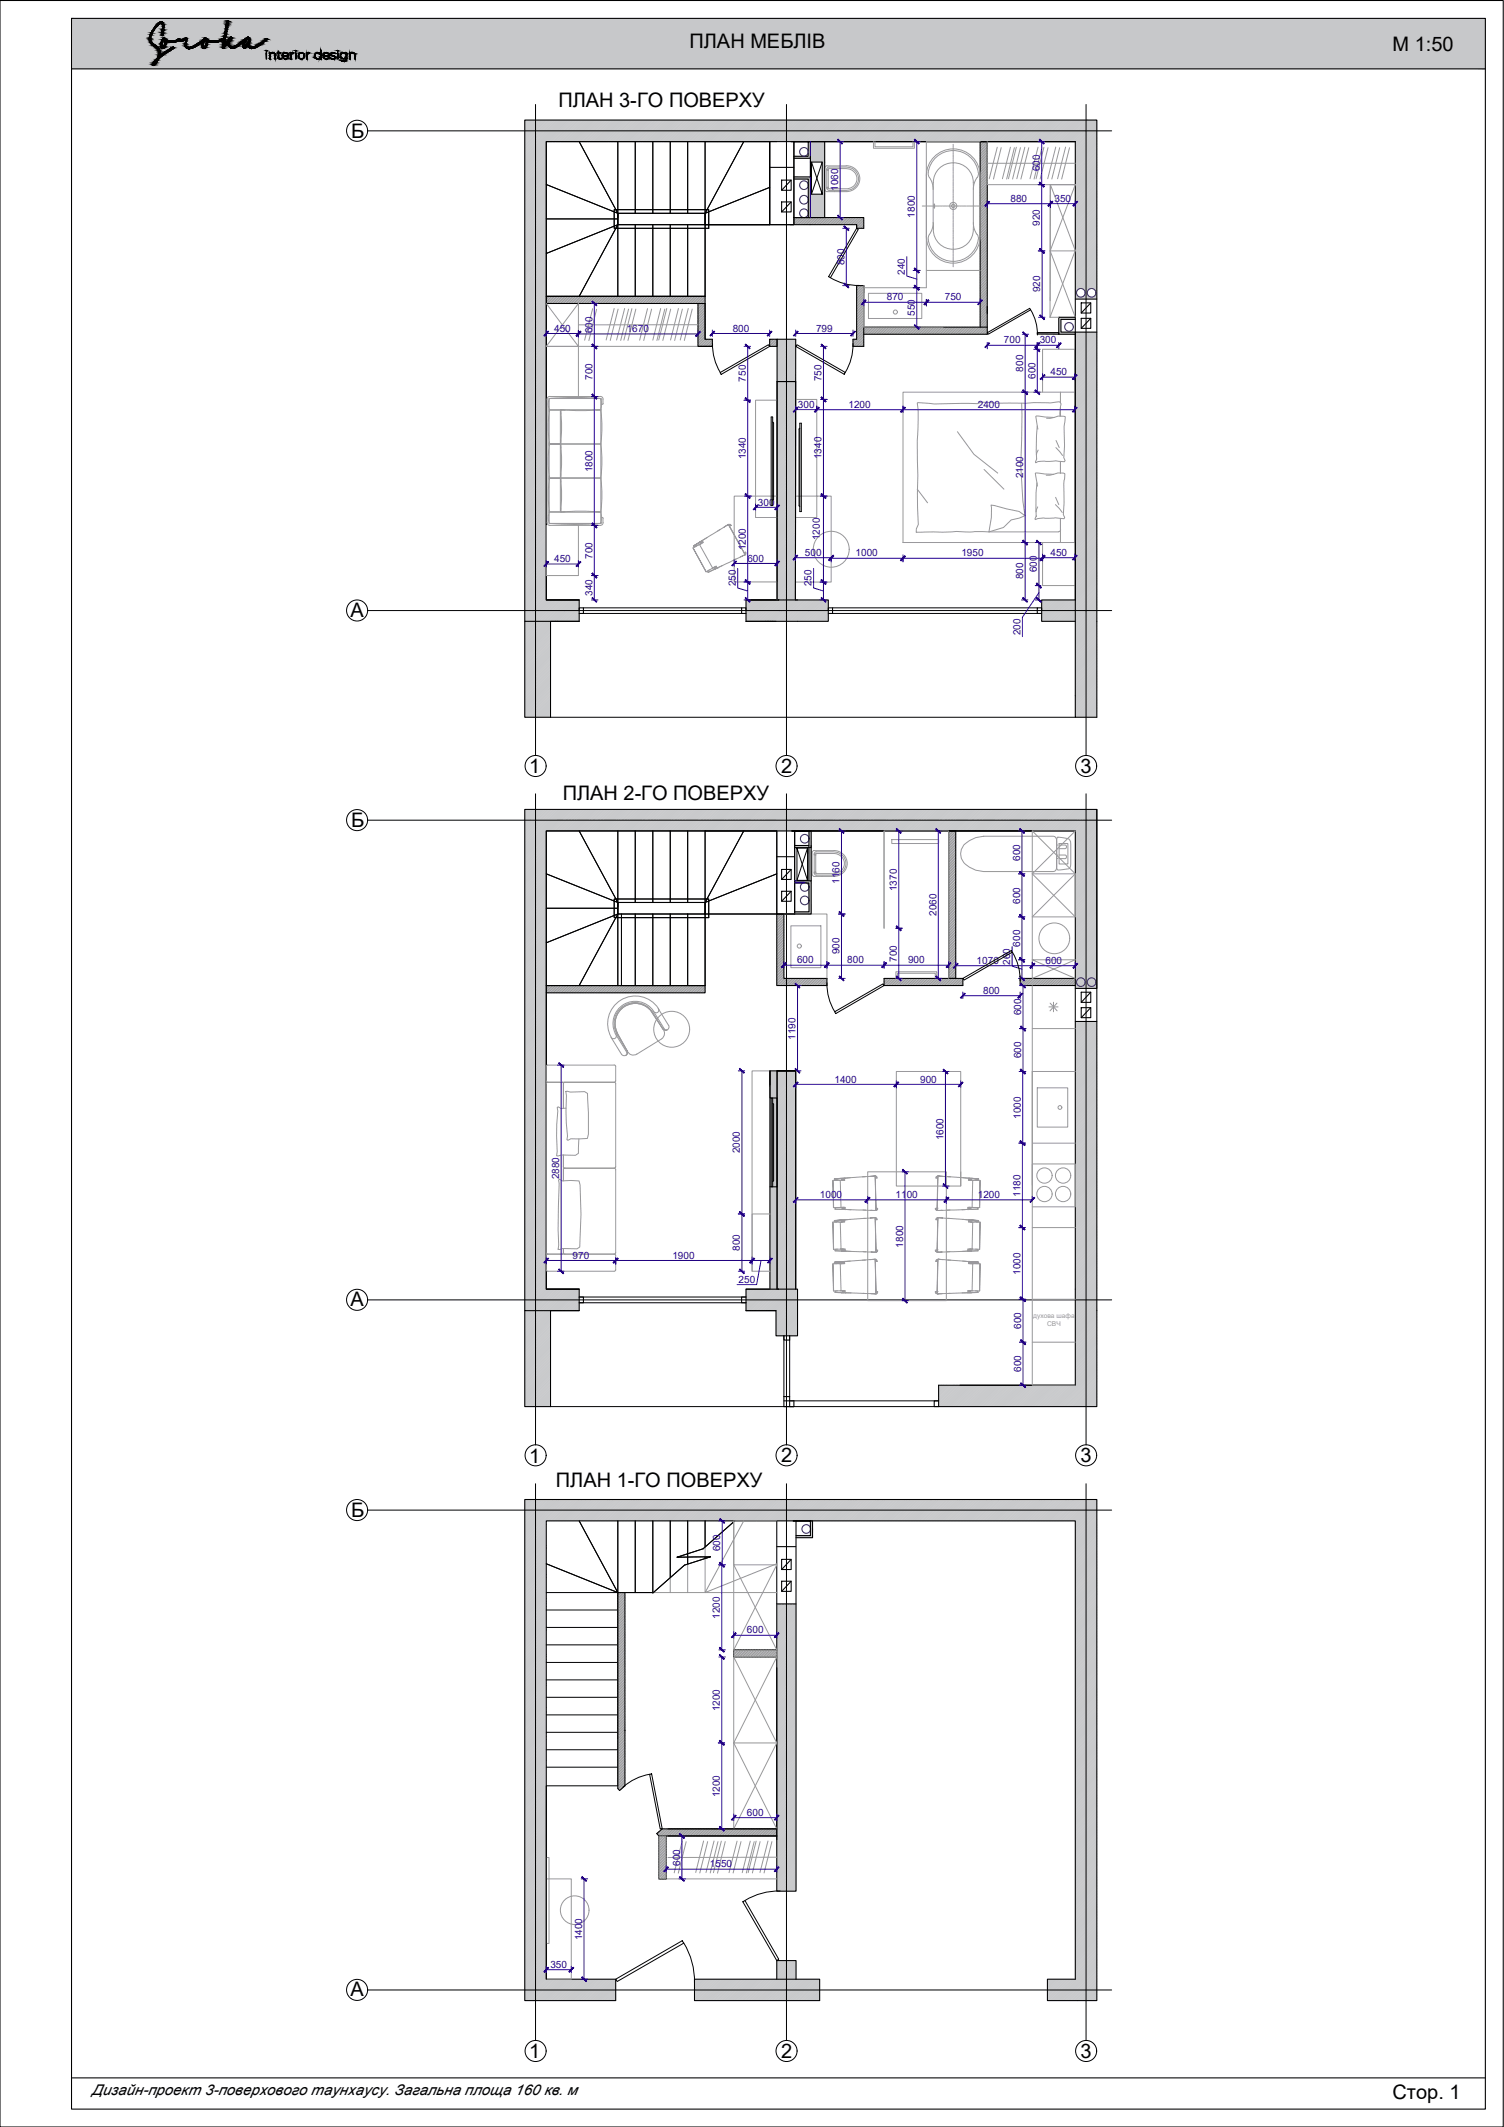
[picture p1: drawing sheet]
<svg xmlns="http://www.w3.org/2000/svg" width="420mm" height="594mm" viewBox="0 0 420 594" stroke-linecap="round" stroke-linejoin="round" font-family="sans-serif">
<defs><g id="words">
<g font-size="5.6">
<text x="192.6" y="13.3">ПЛАН МЕБЛІВ</text>
<text x="389" y="14.3">М 1:50</text>
<text x="156" y="30">ПЛАН 3-ГО ПОВЕРХУ</text>
<text x="98.1" y="38.6">Б</text>
<text x="97.9" y="172.2">А</text>
<text x="147.9" y="215.9">1</text>
<text x="218.2" y="215.8">2</text>
<text x="301.9" y="215.9">3</text>
<text x="157.2" y="223.4">ПЛАН 2-ГО ПОВЕРХУ</text>
<text x="98.1" y="231.1">Б</text>
<text x="97.9" y="364.7">А</text>
<text x="147.9" y="408.5">1</text>
<text x="218.2" y="408.3">2</text>
<text x="301.9" y="408.4">3</text>
<text x="155.3" y="415.4">ПЛАН 1-ГО ПОВЕРХУ</text>
<text x="98.1" y="423.8">Б</text>
<text x="97.9" y="557.5">А</text>
<text x="147.9" y="574.8">1</text>
<text x="218.2" y="574.7">2</text>
<text x="301.9" y="574.8">3</text>
<text x="389" y="586.2">Стор. 1</text>
</g>
<text font-size="4.2" x="25.7" y="585.1">Дизайн-проект 3-поверхового таунхаусу. Загальна площа 160 кв. м</text>
<g font-size="2.8" fill="#250095">
<text x="290.5" y="47.9" transform="rotate(-90 290.5 47.9)">600</text>
<text x="234.1" y="53.4" transform="rotate(-90 234.1 53.4)">1060</text>
<text x="282.3" y="56.4">880</text>
<text x="294.6" y="56.4">350</text>
<text x="255.6" y="60.8" transform="rotate(-90 255.6 60.8)">1800</text>
<text x="290.5" y="63.1" transform="rotate(-90 290.5 63.1)">920</text>
<text x="235.9" y="74.1" transform="rotate(-90 235.9 74.1)">800</text>
<text x="252.8" y="76.7" transform="rotate(-90 252.8 76.7)">240</text>
<text x="247.7" y="83.9">870</text>
<text x="263.9" y="83.9">750</text>
<text x="290.6" y="81.7" transform="rotate(-90 290.6 81.7)">920</text>
<text x="255.6" y="88.2" transform="rotate(-90 255.6 88.2)">550</text>
<text x="154.8" y="92.6">450</text>
<text x="165.5" y="93.1" transform="rotate(-90 165.5 93.1)">600</text>
<text x="175.1" y="92.7">1670</text>
<text x="204.7" y="92.6">800</text>
<text x="228" y="92.6">799</text>
<text x="280.5" y="95.9">700</text>
<text x="290.4" y="95.9">300</text>
<text x="165.5" y="106.1" transform="rotate(-90 165.5 106.1)">700</text>
<text x="208.3" y="106.6" transform="rotate(-90 208.3 106.6)">750</text>
<text x="229.5" y="106.5" transform="rotate(-90 229.5 106.5)">750</text>
<text x="285.8" y="103.8" transform="rotate(-90 285.8 103.8)">800</text>
<text x="289.3" y="105.8" transform="rotate(-90 289.3 105.8)">600</text>
<text x="293.5" y="104.8">450</text>
<text x="222.9" y="113.9">300</text>
<text x="237" y="113.9">1200</text>
<text x="273.2" y="113.9">2400</text>
<text x="165.5" y="132" transform="rotate(-90 165.5 132)">1800</text>
<text x="208.3" y="128.3" transform="rotate(-90 208.3 128.3)">1340</text>
<text x="229.5" y="128.2" transform="rotate(-90 229.5 128.2)">1340</text>
<text x="285.8" y="133.6" transform="rotate(-90 285.8 133.6)">2100</text>
<text x="211.8" y="141.2">300</text>
<text x="208.3" y="153.7" transform="rotate(-90 208.3 153.7)">1200</text>
<text x="224.9" y="155.2">500</text>
<text x="229" y="150.8" transform="rotate(-90 229 150.8)">1200</text>
<text x="239" y="155.4">1000</text>
<text x="268.6" y="155.4">1950</text>
<text x="293.5" y="155.2">450</text>
<text x="154.8" y="157">450</text>
<text x="165.5" y="156.1" transform="rotate(-90 165.5 156.1)">700</text>
<text x="208.8" y="156.9">600</text>
<text x="285.8" y="161.9" transform="rotate(-90 285.8 161.9)">800</text>
<text x="289.7" y="159.9" transform="rotate(-90 289.7 159.9)">600</text>
<text x="165.5" y="166.5" transform="rotate(-90 165.5 166.5)">340</text>
<text x="205.6" y="163.8" transform="rotate(-90 205.6 163.8)">250</text>
<text x="226.7" y="163.8" transform="rotate(-90 226.7 163.8)">250</text>
<text x="285.1" y="177.4" transform="rotate(-90 285.1 177.4)">200</text>
<text x="285" y="240.4" transform="rotate(-90 285 240.4)">600</text>
<text x="234.6" y="246.9" transform="rotate(-90 234.6 246.9)">1160</text>
<text x="250.5" y="248.9" transform="rotate(-90 250.5 248.9)">1370</text>
<text x="261.6" y="255.7" transform="rotate(-90 261.6 255.7)">2060</text>
<text x="285" y="252.4" transform="rotate(-90 285 252.4)">600</text>
<text x="222.7" y="269">600</text>
<text x="234.6" y="266.6" transform="rotate(-90 234.6 266.6)">900</text>
<text x="236.7" y="269">800</text>
<text x="250.5" y="268.6" transform="rotate(-90 250.5 268.6)">700</text>
<text x="253.7" y="269">900</text>
<text x="272.8" y="269.2">1070</text>
<text x="282.2" y="269.4" transform="rotate(-90 282.2 269.4)">260</text>
<text x="285" y="264.4" transform="rotate(-90 285 264.4)">600</text>
<text x="292.1" y="269.2">600</text>
<text x="274.7" y="277.6">800</text>
<text x="285.3" y="283.6" transform="rotate(-90 285.3 283.6)">600</text>
<text x="222.2" y="290.4" transform="rotate(-90 222.2 290.4)">1190</text>
<text x="285.3" y="295.6" transform="rotate(-90 285.3 295.6)">600</text>
<text x="233.1" y="302.4">1400</text>
<text x="257" y="302.4">900</text>
<text x="285.2" y="312.5" transform="rotate(-90 285.2 312.5)">1000</text>
<text x="206.7" y="322.2" transform="rotate(-90 206.7 322.2)">2000</text>
<text x="263.6" y="318.5" transform="rotate(-90 263.6 318.5)">1600</text>
<text x="156.2" y="329.4" transform="rotate(-90 156.2 329.4)">2880</text>
<text x="229.1" y="334.6">1000</text>
<text x="250.2" y="334.6">1100</text>
<text x="273.2" y="334.6">1200</text>
<text x="285.1" y="334.2" transform="rotate(-90 285.1 334.2)">1180</text>
<text x="160" y="351.6">970</text>
<text x="187.8" y="351.6">1900</text>
<text x="206.7" y="349.4" transform="rotate(-90 206.7 349.4)">800</text>
<text x="252.3" y="348.5" transform="rotate(-90 252.3 348.5)">1800</text>
<text x="206.3" y="358.2">250</text>
<text x="285.1" y="356.1" transform="rotate(-90 285.1 356.1)">1000</text>
<text x="285.3" y="371.2" transform="rotate(-90 285.3 371.2)">600</text>
<text x="285.3" y="383.2" transform="rotate(-90 285.3 383.2)">600</text>
<text x="201.2" y="433.3" transform="rotate(-90 201.2 433.3)">600</text>
<text x="201.1" y="452.1" transform="rotate(-90 201.1 452.1)">1200</text>
<text x="208.7" y="456.2">600</text>
<text x="201.1" y="478" transform="rotate(-90 201.1 478)">1200</text>
<text x="201.1" y="502" transform="rotate(-90 201.1 502)">1200</text>
<text x="208.7" y="507.1">600</text>
<text x="190" y="521.1" transform="rotate(-90 190 521.1)">600</text>
<text x="198.3" y="521.6">1550</text>
<text x="162.6" y="542" transform="rotate(-90 162.6 542)">1400</text>
<text x="153.8" y="549.6">350</text>
</g>
<g font-size="1.9" fill="#989898">
<text x="288.6" y="368.1">духова шафа</text>
<text x="292.5" y="370.3">СВЧ</text>
</g>
</g></defs>
<g fill="#c7c8ca" stroke="#c7c8ca" stroke-width=".28">
<path d="M225.8 39.6l.6 2.7v-2.7zM225.8 39.6l.6 2.7h-.6z"/>
<path d="M225.8 42.3l.6 .1zM225.8 42.3l.6 .1z"/>
<path d="M225.8 42.4l.6 .1zM225.8 42.4l.6 .1z"/>
<path d="M225.8 42.5l.6 1.1v-1.1zM225.8 42.5l.6 1.1h-.6zM225.8 43.6h.6zM225.8 43.6h.6z"/>
<path d="M221.8 43.6l4.6 .6v-.6zM221.8 43.6l4.6 .6h-4.6z"/>
<path d="M226.4 39.6l4 5.6v-5.6zM226.4 39.6l4 5.6h-4z"/>
<path d="M226.4 45.2l.3 4.2v-4.2zM226.4 45.2l.3 4.2h-.3z"/>
<path d="M226.4 49.4l.3 .6v-.6zM226.4 49.4l.3 .6h-.3z"/>
<path d="M221.8 49.4l4.6 .6v-.6zM221.8 49.4l4.6 .6h-4.6z"/>
<path d="M229.7 45.2l.7 9v-9zM229.7 45.2l.7 9h-.7z"/>
<path d="M226.4 50l.3 4.2v-4.2zM226.4 50l.3 4.2h-.3z"/>
<path d="M226.4 54.2l4 6.5v-6.5zM226.4 54.2l4 6.5h-4z"/>
<path d="M225.8 50l.6 10.7v-10.7zM225.8 50l.6 10.7h-.6z"/>
<path d="M295.8 88.6l4.6 .6v-.6zM295.8 88.6l4.6 .6h-4.6z"/>
<path d="M295.8 89.2l.6 3.6v-3.6zM295.8 89.2l.6 3.6h-.6z"/>
<path d="M295.8 92.8l4.6 .6v-.6zM295.8 92.8l4.6 .6h-4.6z"/>
<path d="M226 232.1l.6 4v-4zM226 232.1l.6 4h-.6zM226 236.1h.6zM226 236.1h.6z"/>
<path d="M226 236.1l.6 .6v-.6zM226 236.1l.6 .6h-.6z"/>
<path d="M222 236.1l4 .6v-.6zM222 236.1l4 .6h-4z"/>
<path d="M226 236.7l.6 9.3v-9.3zM226 236.7l.6 9.3h-.6z"/>
<path d="M222 246l4.6 .5v-.5zM222 246l4.6 .5h-4.6z"/>
<path d="M224.8 246.5h1.8zM224.8 246.5h1.8z"/>
<path d="M222 246.5h2.6zM222 246.5h2.8z"/>
<path d="M225 246.5l1.6 .1zM225 246.5l1.6 .1z"/>
<path d="M222 246.5h2.6zM222 246.5l2.4 .1z"/>
<path d="M226 246.6l.6 8v-8zM226 246.6l.6 8h-.6z"/>
<path d="M222 254.6l4.6 .7v-.7zM222 254.6l4.6 .7h-4.6z"/>
<path d="M226.4 424.8l.6 2.2v-2.2zM226.4 424.8l.6 2.2h-.6z"/>
<path d="M226.4 427l.6 .1zM226.4 427l.6 .1z"/>
<path d="M226.4 427.1h.6zM226.4 427.1h.6z"/>
<path d="M226.4 427.1l.6 1.8v-1.8zM226.4 427.1l.6 1.8h-.6z"/>
<path d="M222.4 428.9l4.6 .5v-.5zM222.4 428.9l4.6 .5h-4.6z"/>
<path d="M215.1 299.1l2 61v-61zM215.1 299.1l2 61h-2z"/>
</g>
<g fill="none" stroke="#939598" stroke-width=".28">
<path d="M274.1 39.6l-.3 .2M274.5 39.6l-.7 .7M275 39.6l-1.2 1.1M275.4 39.6l-1.6 1.6M275.8 39.6l-2 2M275.8 40.1l-2 2M275.8 40.5l-2 2M275.8 41l-2 2M275.8 41.4l-2 2M275.8 41.9l-2 2M275.8 42.3l-2 2M275.8 42.8l-2 2"/>
<path d="M275.8 43.2l-2 2M275.8 43.7l-2 1.9M275.8 44.1l-2 2M275.8 44.5l-2 2.1M275.8 45l-2 2M275.8 45.5l-2 2M275.8 45.9l-2 2M275.8 46.4l-2 2M275.8 46.8l-2 2M275.8 47.3l-2 1.9M275.8 47.7l-2 2M275.8 48.1l-2 2.1"/>
<path d="M275.8 48.6l-2 2M275.8 49.1l-2 2M275.8 49.5l-2 2M275.8 50l-2 2M275.8 50.4l-2 2M275.8 50.9l-2 1.9M275.8 51.3l-2 2M275.8 51.7l-2 2M275.8 52.2l-2 2M275.8 52.6l-2 2.1M275.8 53.1l-2 2M275.8 53.6l-2 2"/>
<path d="M275.8 54l-2 2M275.8 54.5l-2 1.9M275.8 54.9l-2 2M275.8 55.3l-2 2M275.8 55.8l-2 2M275.8 56.2l-2 2M275.8 56.7l-2 2M275.8 57.1l-2 2.1M275.8 57.6l-2 2M275.8 58.1l-2 1.9M275.8 58.5l-2 2M275.8 58.9l-2 2"/>
<path d="M275.8 59.4l-2 2M275.8 59.8l-2 2M221.9 60.8h-.1M222.3 60.8l-.5 .5M222.8 60.8l-1 .9M223.2 60.8l-1.4 1.4M223.7 60.8l-1.9 1.9M224.1 60.8l-2 2M224.6 60.8l-2 2M225 60.8l-2 2M225.5 60.8l-2 2M225.9 60.8l-2 2"/>
<path d="M226.4 60.8l-2 2M226.8 60.8l-2 2M227.3 60.8l-2 2M227.7 60.8l-2 2M228.2 60.8l-2 2M228.6 60.8l-2 2M229.1 60.8l-2 2M229.5 60.8l-2 2M230 60.8l-2 2M230.4 60.8l-2 2M230.9 60.8l-2 2M231.3 60.8l-2 2"/>
<path d="M231.8 60.8l-2 2M232.2 60.8l-2 2M232.7 60.8l-2 2M233.1 60.8l-2 2M233.6 60.8l-2 2M234 60.8l-2 2M234.4 60.8l-1.9 2M234.9 60.8l-2 2M235.4 60.8l-2.1 2M235.8 60.8l-2 2M236.3 60.8l-2 2M236.7 60.8l-2 2"/>
<path d="M237.2 60.8l-2 2M237.6 60.8l-2 2M238 60.8l-1.9 2M238.5 60.8l-2 2M238.9 60.8l-2 2M239.4 60.8l-2 2M239.7 79.8l-.4 .4M239.9 60.8l-2.1 2M240.2 79.8l-.9 .8M240.3 60.8l-2 2M240.6 79.8l-1.3 1.3M240.7 60.8l-1.9 2"/>
<path d="M241 79.8l-1.7 1.7M241.2 60.8l-2 2M241.3 61.1l-2 2M241.3 61.6l-2 2M241.3 62l-1.8 1.8M241.3 62.5l-1.3 1.3M241.3 62.9l-.8 .9M241.3 63.3l-.4 .5M241.3 80l-2 2M275.8 60.3l-2 2M275.8 60.7l-2 2.1M275.8 61.2l-2 2"/>
<path d="M275.8 61.6l-2 2M275.8 62.1l-2 2M275.8 62.5l-2 2M275.8 63l-2 2M275.8 63.4l-2 2M275.8 63.9l-2 2M275.8 64.3l-2 2M275.8 64.8l-2 2M275.8 65.2l-2 2M275.8 65.7l-2 2M275.8 66.1l-2 2M275.8 66.6l-2 2"/>
<path d="M275.8 67l-2 2M275.8 67.5l-2 2M275.8 67.9l-2 2M275.8 68.4l-2 2M275.8 68.8l-2 2M275.8 69.3l-2 2M275.8 69.7l-2 2M275.8 70.2l-2 2M275.8 70.6l-2 2M275.8 71l-2 2M275.8 71.5l-2 2M275.8 71.9l-2 2.1"/>
<path d="M275.8 72.4l-2 2M275.8 72.9l-2 2M275.8 73.3l-2 2M275.8 73.8l-2 1.9M275.8 74.2l-2 2M275.8 74.6l-2 2M275.8 75.1l-2 2M275.8 75.5l-2 2.1M275.8 76l-2 2M275.8 76.5l-2 2M275.8 76.9l-2 2M275.8 77.4l-2 1.9"/>
<path d="M275.8 77.8l-2 2M275.8 78.2l-2 2M275.8 78.7l-2 2M275.8 79.1l-2 2M275.8 79.6l-2 2M152.7 82.8l-.1 .1M153.2 82.8l-.6 .6M153.6 82.8l-1 1M154.1 82.8l-1.5 1.5M154.6 82.8l-2 1.9M155 82.8l-2 2M155.4 82.8l-2 2"/>
<path d="M155.9 82.8l-2 2M156.3 82.8l-2 2M156.8 82.8l-2 2M157.2 82.8l-2 2M157.7 82.8l-2 2M158.1 82.8l-2 2M158.6 82.8l-2 2M159 82.8l-2 2M159.5 82.8l-2 2M159.9 82.8l-2 2M160.4 82.8l-2 2M160.8 82.8l-2 2"/>
<path d="M161.3 82.8l-2 2M161.7 82.8l-2 2M162.2 82.8l-2 2M162.6 82.8l-2 2M163.1 82.8l-2 2M163.5 82.8l-2 2M164 82.8l-2 2M164.4 82.8l-2 2M164.8 82.8l-1.9 2M165.3 82.8l-2 2M165.8 82.8l-2.1 2M166.2 82.8l-2 2"/>
<path d="M166.7 82.8l-2 2M167.1 82.8l-2 2M167.6 82.8l-2 2M168 82.8l-2 2M168.4 82.8l-1.9 2M168.9 82.8l-2 2M169.4 82.8l-2.1 2M169.8 82.8l-2 2M170.3 82.8l-2.1 2M170.7 82.8l-2 2M171.2 82.8l-2 2M171.6 82.8l-2 2"/>
<path d="M172 82.8l-1.9 2M172.5 82.8l-2 2M172.9 82.8l-2 2M173.4 82.8l-2 2M173.9 82.8l-2.1 2M174.3 82.8l-2 2M174.8 82.8l-2 2M175.2 82.8l-2 2M175.6 82.8l-1.9 2M176.1 82.8l-2 2M176.5 82.8l-2 2M177 82.8l-2 2"/>
<path d="M177.4 82.8l-2 2M177.9 82.8l-2 2M178.4 82.8l-2.1 2M178.8 82.8l-2 2M179.2 82.8l-2 2M179.7 82.8l-2 2M180.1 82.8l-2 2M180.6 82.8l-2 2M181 82.8l-2 2M181.5 82.8l-2 2M181.9 82.8l-2 2M182.4 82.8l-2 2"/>
<path d="M182.8 82.8l-2 2M183.3 82.8l-2 2M183.7 82.8l-2 2M184.2 82.8l-2 2M184.6 82.8l-2 2M185.1 82.8l-2 2M185.5 82.8l-2 2M186 82.8l-2 2M186.4 82.8l-2 2M186.9 82.8l-2 2M187.3 82.8l-2 2M187.7 82.8l-1.9 2"/>
<path d="M188.2 82.8l-2 2M188.7 82.8l-2.1 2M189.1 82.8l-2 2M189.6 82.8l-2 2M190 82.8l-2 2M190.5 82.8l-2 2M190.9 82.8l-2 2M191.3 82.8l-1.9 2M191.8 82.8l-2 2M192.2 82.8l-2 2M192.7 82.8l-2 2M193.2 82.8l-2.1 2"/>
<path d="M193.6 82.8l-2 2M194.1 82.8l-2 2M194.5 82.8l-2 2M194.9 82.8l-1.9 2M195.4 82.8l-2 2M195.8 82.8l-2 2M196.3 82.8l-2 2M196.8 82.8l-2.1 2M197 82.9l-2 2M197 83.4l-2 2M197 83.8l-2 2.1M197 84.3l-2 2"/>
<path d="M197 84.8l-2 2M197 85.2l-2 2M197 85.7l-2 1.9M197 86.1l-2 2M197 86.5l-2 2M197 87l-2 2M197 87.4l-2 2.1M197 87.9l-2 2M197 88.4l-2 2M197 88.8l-2 2M197 89.3l-2 1.9M197 89.7l-2 2"/>
<path d="M197 90.1l-2 2M197 90.6l-2 2M197 91l-2 2M197 91.5l-2 2M197 91.9l-2 2.1M197 92.4l-2 2M197 92.9l-2 1.9M197 93.3l-2 2M197 93.7l-2 2M197 94.2l-2 2M197 94.6l-2 2M197.3 94.8l-2 1.9"/>
<path d="M197.8 94.8l-2.1 1.9M198.2 94.8l-2 1.9M198.7 94.8l-2 1.9M199 94.9l-1.9 1.8M199 95.3l-1.4 1.4M199 95.8l-1 .9M199 96.2l-.5 .5M199 96.7h-.1M215.3 94.8l-.3 .3M215.7 94.8l-.7 .7M216.2 94.8l-1.2 1.1M216.6 94.8l-1.6 1.6"/>
<path d="M217.1 94.8l-2 1.9M217.1 95.2l-1.6 1.5M217.1 95.6l-1.1 1.1M217.1 96.1l-.7 .6M217.1 96.5l-.2 .2M238.6 94.8l-.3 .3M239.1 94.8l-.8 .7M241.3 80.4l-2 2M241.3 80.9l-2 2M241.3 81.3l-2 2M241.3 81.8l-2 1.9M241.3 82.2l-2 2"/>
<path d="M241.3 82.6l-2 2M241.3 83.5l-2 2.1M241.3 83.1l-2 2M241.3 84l-2 2M241.3 84.5l-2 2M241.3 84.9l-2 2M241.3 85.4l-2 1.9M241.3 85.8l-2 2M241.3 86.2l-2 2M241.3 86.7l-2 2M241.3 87.1l-2 2.1M241.3 87.6l-2 2"/>
<path d="M241.3 88.1l-2 2M241.3 88.5l-2 2M241.3 89l-2 1.9M241.3 89.4l-2 2M241.3 89.8l-2 2M241.3 90.3l-2 2M241.3 90.7l-2 2M241.3 91.2l-2 2M241.3 93.4l-3 3M241.3 93.9l-2.9 2.8M241.3 94.3l-2.4 2.4M241.3 94.8l-2 1.9"/>
<path d="M241.3 95.2l-1.5 1.5M241.3 95.7l-1.1 1M241.3 96.1l-.6 .6M241.3 96.6l-.2 .1M241.6 91.4l-2.3 2.3M242 91.4l-2.7 2.7M242.5 91.4l-3.2 3.1M242.9 91.4l-4.6 4.6M243.4 91.4l-2 2M243.8 91.4l-2 2M244.3 91.4l-2 2M244.7 91.4l-2 2"/>
<path d="M245.2 91.4l-2 2M245.6 91.4l-2 2M246.1 91.4l-2 2M246.5 91.4l-2 2M247 91.4l-2 2M247.4 91.4l-2 2M247.9 91.4l-2 2M248.3 91.4l-2 2M248.8 91.4l-2 2M249.2 91.4l-2 2M249.6 91.4l-2 2M250.1 91.4l-2 2"/>
<path d="M250.6 91.4l-2.1 2M251 91.4l-2 2M251.5 91.4l-2 2M251.9 91.4l-2 2M252.3 91.4l-1.9 2M252.8 91.4l-2 2M253.2 91.4l-2 2M253.7 91.4l-2 2M254.1 91.4l-2 2M254.6 91.4l-2 2M255.1 91.4l-2.1 2M255.5 91.4l-2 2"/>
<path d="M255.9 91.4l-1.9 2M256.4 91.4l-2 2M256.8 91.4l-2 2M257.3 91.4l-2 2M257.7 91.4l-2 2M258.2 91.4l-2 2M258.7 91.4l-2.1 2M259.1 91.4l-2 2M259.5 91.4l-1.9 2M260 91.4l-2 2M260.4 91.4l-2 2M260.9 91.4l-2 2"/>
<path d="M261.3 91.4l-2 2M261.8 91.4l-2 2M262.2 91.4l-2 2M262.7 91.4l-2 2M263.1 91.4l-2 2M263.6 91.4l-2 2M264 91.4l-2 2M264.5 91.4l-2 2M264.9 91.4l-2 2M265.4 91.4l-2 2M265.8 91.4l-2 2M266.3 91.4l-2 2"/>
<path d="M266.7 91.4l-2 2M267.2 91.4l-2 2M267.6 91.4l-2 2M268.1 91.4l-2 2M268.5 91.4l-2 2M269 91.4l-2 2M269.4 91.4l-2 2M269.9 91.4l-2.1 2M270.3 91.4l-2 2M270.8 91.4l-2 2M271.2 91.4l-2 2M271.7 91.4l-2 2"/>
<path d="M272.1 91.4l-2 2M272.5 91.4l-1.9 2M273 91.4l-2 2M273.5 91.4l-2.1 2M275.8 89.5l-3.9 3.9M275.8 89.9l-3.4 3.5M275.8 90.4l-3 3M275.8 90.8l-2.5 2.6M275.8 91.3l-2.1 2.1M275.8 80l-2 2.1M275.8 80.5l-2 2M275.8 81l-2 1.9"/>
<path d="M275.8 81.4l-2 2M275.8 81.8l-2 2M275.8 82.3l-2 2M275.8 82.7l-2 2M275.8 83.2l-2 2M275.8 83.6l-2 2M275.8 84.1l-2 2M275.8 84.5l-2 2M275.8 85l-2 2M275.8 85.4l-2 2M275.8 85.9l-2 2M275.8 86.3l-2 2"/>
<path d="M275.8 86.8l-2 2M275.8 87.2l-2 2M275.8 87.7l-2 2M275.8 88.1l-2 2M275.8 88.6l-2 2M275.8 89l-2 2M275.8 91.7l-1.6 1.7M275.8 92.2l-1.2 1.2M275.8 92.6l-.8 .8M275.8 93.1l-.3 .3M265.3 232.1l-.3 .3M265.7 232.1l-.7 .7"/>
<path d="M266.2 232.1l-1.2 1.2M266.6 232.1l-1.6 1.6M267 232.2l-2 2M267 232.6l-2 2M267 233.1l-2 1.9M267 233.5l-2 2M267 233.9l-2 2.1M267 234.4l-2 2M267 234.9l-2 2M267 235.3l-2 2M267 235.8l-2 2M267 236.2l-2 2"/>
<path d="M267 236.7l-2 1.9M267 237.1l-2 2M267 237.5l-2 2.1M267 238l-2 2M267 238.5l-2 2M267 238.9l-2 2M267 239.4l-2 2M267 239.8l-2 2M217.4 255.3l-.4 .4M217.8 255.3l-.8 .8M218.3 255.3l-1.3 1.3M218.7 255.3l-1.7 1.7"/>
<path d="M219 255.5l-2 2M219 255.9l-2 2M219 256.4l-2 2M219 256.8l-2 2M219 257.3l-2 2M219 257.7l-2 2M219 258.2l-2 2M219 258.6l-2 2M219 259.1l-2 2M219 259.5l-2 2M219 260l-2 2M267 240.3l-2 1.9"/>
<path d="M267 240.7l-2 2M267 241.1l-2 2M267 241.6l-2 2M267 242l-2 2.1M267 242.5l-2 2M267 243l-2 2M267 243.4l-2 2M267 243.9l-2 1.9M267 244.3l-2 2M267 244.7l-2 2M267 245.2l-2 2M267 245.6l-2 2"/>
<path d="M267 246.1l-2 2M267 246.5l-2 2.1M267 247l-2 2M267 247.5l-2 1.9M267 247.9l-2 2M267 248.3l-2 2M267 248.8l-2 2M267 249.2l-2 2M267 249.7l-2 2M267 250.1l-2 2.1M267 250.6l-2 2M267 251l-2 2"/>
<path d="M267 251.5l-2 2M267 251.9l-2 2M267 252.4l-2 2M267 252.8l-2 2M267 253.3l-2 2M267 253.7l-2 2M267 254.2l-2 2M267 254.6l-2 2M267 255.1l-2 2M267 255.5l-2 2M267 256l-2 2M267 256.4l-2 2"/>
<path d="M267 256.9l-2 2M267 257.3l-2 2M267 257.8l-2 2M267 258.2l-2 2M267 258.7l-2 2M267 259.1l-2 2M267 259.6l-2 1.9M153 275.3l-.4 .3M153.4 275.3l-.8 .8M153.8 275.3l-1.2 1.2M154.3 275.3l-1.7 1.7M154.7 275.3l-2 2"/>
<path d="M155.2 275.3l-2 2M155.6 275.3l-2 2M156.1 275.3l-2 2M156.5 275.3l-2 2M157 275.3l-2 2M157.4 275.3l-2 2M157.9 275.3l-2 2M158.3 275.3l-2 2M158.8 275.3l-2 2M159.2 275.3l-2 2M159.7 275.3l-2 2M160.1 275.3l-2 2"/>
<path d="M160.6 275.3l-2 2M161 275.3l-2 2M161.5 275.3l-2 2M161.9 275.3l-2 2M162.3 275.3l-1.9 2M162.8 275.3l-2 2M163.3 275.3l-2.1 2M163.7 275.3l-2 2M164.2 275.3l-2 2M164.6 275.3l-2 2M165.1 275.3l-2 2M165.5 275.3l-2 2"/>
<path d="M165.9 275.3l-1.9 2M166.4 275.3l-2 2M166.8 275.3l-2 2M167.3 275.3l-2 2M167.8 275.3l-2.1 2M168.2 275.3l-2 2M168.7 275.3l-2 2M169.1 275.3l-2 2M169.5 275.3l-1.9 2M170 275.3l-2 2M170.4 275.3l-2 2M170.9 275.3l-2 2"/>
<path d="M171.4 275.3l-2.1 2M171.8 275.3l-2 2M172.3 275.3l-2 2M172.7 275.3l-2 2M173.1 275.3l-1.9 2M173.6 275.3l-2 2M174 275.3l-2 2M174.5 275.3l-2 2M174.9 275.3l-2 2M175.4 275.3l-2 2M175.9 275.3l-2.1 2M176.3 275.3l-2 2"/>
<path d="M176.7 275.3l-1.9 2M177.2 275.3l-2 2M177.6 275.3l-2 2M178.1 275.3l-2 2M178.5 275.3l-2 2M179 275.3l-2 2M179.4 275.3l-2 2M179.9 275.3l-2 2M180.3 275.3l-2 2M180.8 275.3l-2 2M181.2 275.3l-2 2M181.7 275.3l-2 2"/>
<path d="M182.1 275.3l-2 2M182.6 275.3l-2 2M183 275.3l-2 2M183.5 275.3l-2 2M183.9 275.3l-2 2M184.4 275.3l-2 2M184.8 275.3l-2 2M185.3 275.3l-2 2M185.7 275.3l-2 2M186.2 275.3l-2.1 2M186.6 275.3l-2 2M187.1 275.3l-2 2"/>
<path d="M187.5 275.3l-2 2M188 275.3l-2 2M188.4 275.3l-2 2M188.8 275.3l-1.9 2M189.3 275.3l-2 2M189.7 275.3l-2 2M190.2 275.3l-2 2M190.7 275.3l-2.1 2M191.1 275.3l-2 2M191.6 275.3l-2 2M192 275.3l-2 2M192.4 275.3l-1.9 2"/>
<path d="M192.9 275.3l-2 2M193.3 275.3l-2 2M193.8 275.3l-2 2M194.2 275.3l-2 2M194.7 275.3l-2 2M195.2 275.3l-2.1 2M195.6 275.3l-2 2M196 275.3l-1.9 2M196.5 275.3l-2 2M196.9 275.3l-2 2M197 275.7l-1.6 1.6M197 276.1l-1.2 1.2"/>
<path d="M197 276.6l-.7 .7M197 277l-.3 .3M219 260.4l-2 2M219 260.9l-2 2M219 261.3l-2 2M219 261.8l-2 2M219 262.2l-2 2M219 262.7l-2 1.9M219 263.1l-2 2M219 263.5l-2 2.1M219 264l-2 2M219 264.5l-2 2"/>
<path d="M219 264.9l-2 2M219 265.4l-2 1.9M219 265.8l-2 2M219 266.2l-2 2M219 266.7l-2 2M219 267.1l-2 2.1M219 267.6l-2 2M219 268l-2 2.1M219 268.5l-2 2M219 269l-2 1.9M219 269.4l-2 2M219 269.8l-2 2"/>
<path d="M219 270.3l-2 2M219 270.7l-2 2M219 271.2l-2 2M219 271.6l-2 2.1M219 272.1l-2 2M219 272.6l-2 1.9M219 273l-2 2M219.2 273.3l-2.1 2M219.6 273.3l-2 2M220 273.3l-1.9 2M220.5 273.3l-2 2M220.9 273.3l-2 2"/>
<path d="M221.4 273.3l-2 2M221.8 273.3l-2 2M222.3 273.3l-2 2M222.8 273.3l-2.1 2M223.2 273.3l-2 2M223.6 273.3l-2 2M224.1 273.3l-2 2M224.5 273.3l-2 2M225 273.3l-2 2M225.4 273.3l-2 2M225.9 273.3l-2 2M226.3 273.3l-2 2"/>
<path d="M226.8 273.3l-2 2M227.2 273.3l-2 2M227.7 273.3l-2 2M228.1 273.3l-2 2M228.6 273.3l-2 2M229 273.3l-2 2M229.5 273.3l-2 2M229.9 273.3l-2 2M230.4 273.3l-2 2M230.8 273.3l-2 2M231 273.6l-1.7 1.7M231 274l-1.3 1.3"/>
<path d="M231 274.5l-.8 .8M231 274.9l-.4 .4M247.4 273.3l-.4 .4M247.9 273.3l-.9 .9M248.3 273.3l-1.3 1.3M248.8 273.3l-1.8 1.8M249.2 273.3l-2 2M249.7 273.3l-2 2M250.1 273.3l-2 2M250.6 273.3l-2 2M251 273.3l-2 2M251.5 273.3l-2 2"/>
<path d="M251.9 273.3l-2 2M252.4 273.3l-2 2M252.8 273.3l-2 2M253.3 273.3l-2.1 2M253.7 273.3l-2 2M254.2 273.3l-2 2M254.6 273.3l-2 2M255.1 273.3l-2 2M255.5 273.3l-2 2M255.9 273.3l-1.9 2M256.4 273.3l-2 2M256.9 273.3l-2.1 2"/>
<path d="M257.3 273.3l-2 2M257.8 273.3l-2 2M258.2 273.3l-2 2M258.7 273.3l-2 2M259.1 273.3l-2 2M259.5 273.3l-1.9 2M260 273.3l-2 2M260.4 273.3l-2 2M260.9 273.3l-2 2M261.4 273.3l-2.1 2M261.8 273.3l-2 2M262.3 273.3l-2 2"/>
<path d="M262.7 273.3l-2 2M263.1 273.3l-1.9 2M263.6 273.3l-2 2M264 273.3l-2 2M264.5 273.3l-2 2M264.9 273.3l-2 2M267 271.7l-3.6 3.6M267 272.1l-3.2 3.2M267 272.6l-2.7 2.7M267 273l-2.2 2.3M267 260l-2 2M267 260.4l-2 2"/>
<path d="M267 260.9l-2 2M267 261.3l-2 2.1M267 261.8l-2 2M267 262.3l-2 2M267 262.7l-2 2M267 263.2l-2 1.9M267 263.6l-2 2M267 264l-2 2M267 264.5l-2 2M267 264.9l-2 2.1M267 265.4l-2 2M267 265.9l-2 2"/>
<path d="M267 266.3l-2 2M267 266.8l-2 1.9M267 267.2l-2 2M267 267.6l-2 2M267 268.1l-2 2M267 268.5l-2 2M267 269l-2 2M267 269.4l-2 2.1M267 269.9l-2 2M267 270.4l-2 1.9M267 270.8l-2 2M267 271.2l-2 2"/>
<path d="M267.2 273.3l-2 2M267.6 273.3l-2 2M268.1 273.3l-2 2M268.5 273.3l-2 2M269 273.3l-2 2M269 273.7l-1.6 1.6M269 274.2l-1.1 1.1M269 274.6l-.6 .7M269 275.1l-.2 .2M285.2 273.3l-.2 .1M285.6 273.3l-.6 .6M286 273.3l-1 1"/>
<path d="M286.5 273.3l-1.5 1.5M286.9 273.3l-1.9 1.9M287.4 273.3l-2 2M287.8 273.3l-2 2M288.3 273.3l-2 2M288.8 273.3l-2.1 2M289.2 273.3l-2 2M289.6 273.3l-1.9 2M290.1 273.3l-2 2M290.5 273.3l-2 2M291 273.3l-2 2M291.4 273.3l-2 2"/>
<path d="M291.9 273.3l-2 2M292.3 273.3l-2 2M292.8 273.3l-2 2M293.2 273.3l-2 2M293.7 273.3l-2 2M294.1 273.3l-2 2M294.6 273.3l-2 2M295 273.3l-2 2M295.5 273.3l-2 2M295.9 273.3l-2 2M296.4 273.3l-2 2M296.8 273.3l-2 2"/>
<path d="M297.3 273.3l-2 2M297.7 273.3l-2 2M298.2 273.3l-2 2M298.6 273.3l-2 2M299.1 273.3l-2 2M299.5 273.3l-2 2M300 273.3l-2 2M300.4 273.3l-2 2M300.4 273.7l-1.5 1.6M300.4 274.2l-1.1 1.1M300.4 274.7l-.6 .6M300.4 275.1l-.2 .2"/>
<path d="M172.8 444.8l-.2 .1M173.2 444.8l-.6 .6M173.7 444.8l-1.1 1.1M174.1 444.8l-1.5 1.5M174.5 444.8l-1.9 2M174.6 445.2l-2 2M174.6 445.7l-2 1.9M174.6 446.1l-2 2M174.6 446.5l-2 2M174.6 447l-2 2M174.6 447.4l-2 2M174.6 447.9l-2 2"/>
<path d="M174.6 448.3l-2 2.1M174.6 448.8l-2 2M174.6 449.3l-2 1.9M174.6 449.7l-2 2M174.6 450.1l-2 2M174.6 450.6l-2 2M174.6 451l-2 2M174.6 451.5l-2 2M174.6 451.9l-2 2.1M174.6 452.4l-2 2M174.6 452.9l-2 1.9M174.6 453.3l-2 2"/>
<path d="M174.6 453.7l-2 2M174.6 454.2l-2 2M174.6 454.6l-2 2M174.6 455.1l-2 2M174.6 455.5l-2 2M174.6 456l-2 2M174.6 456.4l-2 2M174.6 456.9l-2 2M174.6 457.3l-2 2M174.6 457.8l-2 2M174.6 458.2l-2 2M174.6 458.7l-2 2"/>
<path d="M174.6 459.1l-2 2M174.6 459.6l-2 2M174.6 460l-2 2M174.6 460.5l-2 2M174.6 460.9l-2 2M174.6 461.4l-2 2M174.6 461.8l-2 2M174.6 462.3l-2 2M174.6 462.7l-2 2M174.6 463.1l-2 2.1M174.6 463.6l-2 2M174.6 464.1l-2 2"/>
<path d="M174.6 464.5l-2 2M174.6 465l-2 2M174.6 465.4l-2 2M174.6 465.9l-2 1.9M174.6 466.3l-2 2M174.6 466.7l-2 2.1M174.6 467.2l-2 2M174.6 467.7l-2 2M174.6 468.1l-2 2M174.6 468.6l-2 1.9M174.6 469l-2 2M174.6 469.4l-2 2"/>
<path d="M174.6 469.9l-2 2M174.6 470.3l-2 2M174.6 470.8l-2 2M174.6 471.2l-2 2.1M174.6 471.7l-2 2M174.6 472.2l-2 1.9M174.6 472.6l-2 2M174.6 473l-2 2M174.6 473.5l-2 2M174.6 473.9l-2 2M174.6 474.4l-2 2M174.6 474.8l-2 2"/>
<path d="M174.6 475.3l-2 2M174.6 475.7l-2 2M174.6 476.2l-2 2M174.6 476.6l-2 2M174.6 477.1l-2 2M174.6 477.5l-2 2M174.6 478l-2 2M174.6 478.4l-2 2M174.6 478.9l-2 2M174.6 479.3l-2 2M174.6 479.8l-2 2M205.2 460.8l-.2 .3"/>
<path d="M205.7 460.8l-.7 .7M206.2 460.8l-1.2 1.2M206.6 460.8l-1.6 1.6M207.1 460.8l-2 2M207.5 460.8l-2 2M207.9 460.8l-1.9 2M208.4 460.8l-2 2M208.8 460.8l-2 2M209.3 460.8l-2 2M209.7 460.8l-2 2M210.2 460.8l-2 2M210.7 460.8l-2.1 2"/>
<path d="M211.1 460.8l-2 2M211.5 460.8l-2 2M212 460.8l-2 2M212.4 460.8l-2 2M212.9 460.8l-2 2M213.3 460.8l-2 2M213.8 460.8l-2 2M214.2 460.8l-2 2M214.7 460.8l-2 2M215.1 460.8l-2 2M215.6 460.8l-2 2M216 460.8l-2 2"/>
<path d="M216.5 460.8l-2 2M216.9 460.8l-2 2M217 461.2l-1.7 1.6M217 461.6l-1.2 1.2M217 462.1l-.7 .7M217 462.5l-.3 .3M174.6 480.2l-2 2M174.6 480.7l-2 2M174.6 481.1l-2 2M174.6 481.6l-2 2M174.6 482l-2 2M174.6 482.5l-2 2"/>
<path d="M174.6 482.9l-2 2M174.6 483.4l-2 2M174.6 483.8l-2 2M174.6 484.3l-2 2M174.6 484.7l-2 2M174.6 485.2l-2 1.9M174.6 485.6l-2 2M174.6 486l-2 2.1M174.6 486.5l-2 2M174.6 487l-2 2M174.6 487.4l-2 2M174.6 487.9l-2 2"/>
<path d="M174.6 488.3l-2 2M174.6 488.8l-2 1.9M174.6 489.2l-2 2M174.6 489.6l-2 2M174.6 490.1l-2 2M174.6 490.5l-2 2.1M174.6 491l-2 2M174.6 491.5l-2 2M174.6 491.9l-2 2M174.6 492.4l-2 1.9M174.6 492.8l-2 2M174.6 493.2l-2 2"/>
<path d="M174.6 493.7l-2 2M174.6 494.1l-2 2.1M174.6 494.6l-2 2M174.6 495.1l-2 1.9M174.6 495.5l-2 2M174.6 495.9l-2 2M174.6 496.4l-2 2M174.6 496.8l-2 2M174.6 497.3l-2 2M174.6 497.7l-1.9 1.9M174.6 498.2l-1.7 1.7M174.6 498.6l-1.2 1.2"/>
<path d="M184.1 511.5l-.6 .7M184.2 512.8l-.1 .1M184.7 512.8l-.6 .6M185.3 510.8l-1.6 1.6M185.5 512.8l-1.4 1.5M185.8 510.8l-1.9 1.8M186.1 513.6l-2 2M186.1 514.1l-2 2M186.1 516.3l-2 2M186.1 517.7l-2 2M186.1 518.6l-2 2M186.1 519.9l-2 2"/>
<path d="M186.1 513.2l-2 2M186.1 514.5l-2 2M186.1 515l-2 2M186.1 515.4l-2 2M186.1 515.9l-2 2M186.1 516.8l-2 2M186.1 517.2l-2 2M186.1 518.1l-2 2M186.1 519l-2 2M186.1 519.5l-2 2M186.2 510.8l-2 2M186.7 510.8l-2 2"/>
<path d="M187.1 510.8l-3 3.1M187.6 510.8l-2 2M188 510.8l-3.9 3.9M188.5 510.8l-2 2M188.9 510.8l-2 2M189.4 510.8l-2 2M189.8 510.8l-2 2M190.3 510.8l-2 2M190.7 510.8l-2 2M191.2 510.8l-2 2M191.6 510.8l-2 2M192.1 510.8l-2 2"/>
<path d="M192.5 510.8l-2 2M193 510.8l-2 2M193.4 510.8l-2 2M193.8 510.8l-1.9 2M194.3 510.8l-2 2M194.8 510.8l-2.1 2M195.2 510.8l-2 2M195.7 510.8l-2 2M196.1 510.8l-2 2M196.6 510.8l-2 2M197 510.8l-2 2M197.4 510.8l-1.9 2"/>
<path d="M197.9 510.8l-2 2M198.3 510.8l-2 2M198.8 510.8l-2 2M199.3 510.8l-2.1 2M199.7 510.8l-2 2M200.2 510.8l-2 2M200.6 510.8l-2 2M201 510.8l-1.9 2M201.5 510.8l-2 2M201.9 510.8l-2 2M202.4 510.8l-2 2M202.9 510.8l-2.1 2"/>
<path d="M203.3 510.8l-2 2M203.8 510.8l-2.1 2M204.2 510.8l-2 2M204.6 510.8l-2 2M205.1 510.8l-2 2M205.5 510.8l-2 2M206 510.8l-2 2M206.4 510.8l-2 2M206.9 510.8l-2 2M207.3 510.8l-2 2M207.8 510.8l-2 2M208.2 510.8l-2 2"/>
<path d="M208.7 510.8l-2 2M209.1 510.8l-2 2M209.6 510.8l-2 2M210 510.8l-2 2M210.5 510.8l-2 2M210.9 510.8l-2 2M211.4 510.8l-2 2M211.8 510.8l-2 2M212.3 510.8l-2 2M212.7 510.8l-2 2M213.1 510.8l-1.9 2M213.6 510.8l-2 2"/>
<path d="M214.1 510.8l-2.1 2M214.5 510.8l-2 2M215 510.8l-2 2M215.4 510.8l-2 2M215.9 510.8l-2 2M216.3 510.8l-2 2M216.7 510.8l-1.9 2M217 511l-1.8 1.8M217 511.4l-1.4 1.4M217 511.9l-.9 .9M217 512.4l-.5 .4M186.1 522.2l-2 2"/>
<path d="M186.1 523.5l-1.3 1.3M186.1 524.4l-.4 .4M186.1 520.4l-2 2M186.1 520.8l-2 2M186.1 521.3l-2 2M186.1 521.7l-2 2M186.1 522.6l-2 2M186.1 523.1l-1.8 1.7M186.1 524l-.9 .8"/>
</g>
<g fill="none" stroke="#c7c8ca" stroke-width=".28">
<path d="M146.8 33.5l-.2 .2M147 33.5l-.4 .5M147.3 33.5l-.7 .8M147.6 33.5l-1 1M147.8 33.5l-1.2 1.3M148.1 33.5l-1.5 1.6M148.4 33.5l-1.8 1.9M148.6 33.5l-2 2.1M148.9 33.5l-2.3 2.4M149.2 33.5l-2.6 2.7M149.5 33.5l-2.9 2.9M149.7 33.5l-3.1 3.2"/>
<path d="M150 33.5l-3.4 3.5M150.3 33.5l-3.7 3.7M150.5 33.5l-3.9 4M150.8 33.5l-4.2 4.3M151.1 33.5l-4.5 4.5M151.3 33.5l-4.7 4.8M151.6 33.5l-5 5.1M151.9 33.5l-5.3 5.3M152.1 33.5l-5.5 5.6M152.4 33.5l-5.8 5.9M152.6 39.8l-6 6.1M152.7 33.5l-6.1 6.1"/>
<path d="M153 33.5l-6.4 6.4M153.2 33.5l-6.6 6.7M153.5 33.5l-6.9 7M153.8 33.5l-7.2 7.2M154.1 33.5l-7.5 7.5M154.3 33.5l-7.7 7.8M154.6 33.5l-8 8M154.9 33.5l-8.3 8.3M155.1 33.5l-8.5 8.6M155.4 33.5l-8.8 8.8M155.7 33.5l-9.1 9.1M155.9 33.5l-9.3 9.4"/>
<path d="M156.2 33.5l-9.6 9.7M156.5 33.5l-9.9 9.9M156.7 33.5l-10.1 10.2M157 33.5l-10.4 10.5M157.3 33.5l-10.7 10.8M157.5 33.5l-10.9 11M157.8 33.5l-11.2 11.3M158.1 33.5l-11.5 11.6M158.4 33.5l-11.8 11.8M158.6 33.5l-12 12.1M158.9 33.5l-6 6.1M159.2 33.5l-6 6.1"/>
<path d="M159.4 33.5l-6 6.1M159.7 33.5l-6 6.1M160 33.5l-6 6.1M160.2 33.5l-6 6.1M160.5 33.5l-6 6.1M160.8 33.5l-6 6.1M161 33.5l-6 6.1M161.3 33.5l-6 6.1M161.6 33.5l-6 6.1M161.8 33.5l-5.9 6.1M162.1 33.5l-6 6.1M162.4 33.5l-6 6.1"/>
<path d="M162.6 33.5l-5.9 6.1M162.9 33.5l-6 6.1M163.2 33.5l-6 6.1M163.4 33.5l-5.9 6.1M163.7 33.5l-6 6.1M164 33.5l-6 6.1M164.3 33.5l-6 6.1M164.5 33.5l-6 6.1M164.8 33.5l-6 6.1M165.1 33.5l-6 6.1M165.4 33.5l-6.1 6.1M165.6 33.5l-6 6.1"/>
<path d="M165.9 33.5l-6 6.1M166.2 33.5l-6.1 6.1M166.4 33.5l-6 6.1M166.7 33.5l-6 6.1M167 33.5l-6 6.1M167.3 33.5l-6.1 6.1M167.5 33.5l-6 6.1M167.8 33.5l-6 6.1M168.1 33.5l-6 6.1M168.3 33.5l-6 6.1M168.6 33.5l-6 6.1M168.9 33.5l-6 6.1"/>
<path d="M169.1 33.5l-6 6.1M169.4 33.5l-6 6.1M169.7 33.5l-6 6.1M169.9 33.5l-6 6.1M170.2 33.5l-6 6.1M170.5 33.5l-6 6.1M170.7 33.5l-5.9 6.1M171 33.5l-6 6.1M171.3 33.5l-6 6.1M171.5 33.5l-5.9 6.1M171.8 33.5l-6 6.1M172.1 33.5l-6 6.1"/>
<path d="M172.3 33.5l-5.9 6.1M172.6 33.5l-6 6.1M172.9 33.5l-6 6.1M173.2 33.5l-6 6.1M173.4 33.5l-6 6.1M173.7 33.5l-6 6.1M174 33.5l-6 6.1M174.2 33.5l-6 6.1M174.5 33.5l-6 6.1M174.8 33.5l-6 6.1M175 33.5l-6 6.1M175.3 33.5l-6 6.1"/>
<path d="M175.6 33.5l-6 6.1M175.9 33.5l-6.1 6.1M176.1 33.5l-6 6.1M176.4 33.5l-6 6.1M176.7 33.5l-6 6.1M177 33.5l-6.1 6.1M177.2 33.5l-6 6.1M177.5 33.5l-6 6.1M177.8 33.5l-6.1 6.1M178 33.5l-6 6.1M178.3 33.5l-6 6.1M178.6 33.5l-6 6.1"/>
<path d="M178.8 33.5l-6 6.1M179.1 33.5l-6 6.1M179.4 33.5l-6 6.1M179.6 33.5l-5.9 6.1M179.9 33.5l-6 6.1M180.2 33.5l-6 6.1M180.4 33.5l-5.9 6.1M180.7 33.5l-6 6.1M181 33.5l-6 6.1M181.2 33.5l-5.9 6.1M181.5 33.5l-6 6.1M181.8 33.5l-6 6.1"/>
<path d="M182.1 33.5l-6 6.1M182.3 33.5l-6 6.1M182.6 33.5l-6 6.1M182.9 33.5l-6 6.1M183.1 33.5l-6 6.1M183.4 33.5l-6 6.1M183.7 33.5l-6 6.1M183.9 33.5l-6 6.1M184.2 33.5l-6 6.1M184.5 33.5l-6 6.1M184.7 33.5l-6 6.1M185 33.5l-6 6.1"/>
<path d="M185.3 33.5l-6 6.1M185.5 33.5l-5.9 6.1M185.8 33.5l-6 6.1M186.1 33.5l-6 6.1M186.4 33.5l-6 6.1M186.6 33.5l-6 6.1M186.9 33.5l-6 6.1M187.2 33.5l-6 6.1M187.5 33.5l-6.1 6.1M187.7 33.5l-6 6.1M188 33.5l-6 6.1M188.3 33.5l-6.1 6.1"/>
<path d="M188.5 33.5l-6 6.1M188.8 33.5l-6 6.1M189.1 33.5l-6.1 6.1M189.3 33.5l-6 6.1M189.6 33.5l-6 6.1M189.9 33.5l-6 6.1M190.1 33.5l-6 6.1M190.4 33.5l-6 6.1M190.7 33.5l-6 6.1M191 33.5l-6 6.1M191.2 33.5l-6 6.1M191.5 33.5l-6 6.1"/>
<path d="M191.8 33.5l-6 6.1M192 33.5l-6 6.1M192.3 33.5l-6 6.1M192.6 33.5l-6 6.1M192.8 33.5l-6 6.1M193.1 33.5l-6 6.1M193.4 33.5l-6 6.1M193.6 33.5l-6 6.1M193.9 33.5l-6 6.1M194.2 33.5l-6 6.1M194.4 33.5l-5.9 6.1M194.7 33.5l-6 6.1"/>
<path d="M195 33.5l-6 6.1M195.2 33.5l-5.9 6.1M195.5 33.5l-6 6.1M195.8 33.5l-6 6.1M196 33.5l-5.9 6.1M196.3 33.5l-6 6.1M196.6 33.5l-6 6.1M196.9 33.5l-6 6.1M197.1 33.5l-6 6.1M197.4 33.5l-6 6.1M197.7 33.5l-6 6.1M198 33.5l-6.1 6.1"/>
<path d="M198.2 33.5l-6 6.1M198.5 33.5l-6 6.1M198.8 33.5l-6.1 6.1M199 33.5l-6 6.1M199.3 33.5l-6 6.1M199.6 33.5l-6.1 6.1M199.9 33.5l-6.1 6.1M200.1 33.5l-6 6.1M200.4 33.5l-6 6.1M200.7 33.5l-6.1 6.1M200.9 33.5l-6 6.1M201.2 33.5l-6 6.1"/>
<path d="M201.5 33.5l-6 6.1M201.7 33.5l-6 6.1M202 33.5l-6 6.1M202.3 33.5l-6 6.1M202.5 33.5l-6 6.1M202.8 33.5l-6 6.1M203.1 33.5l-6 6.1M203.3 33.5l-5.9 6.1M203.6 33.5l-6 6.1M203.9 33.5l-6 6.1M204.1 33.5l-5.9 6.1M204.4 33.5l-6 6.1"/>
<path d="M204.7 33.5l-6 6.1M204.9 33.5l-5.9 6.1M205.2 33.5l-6 6.1M205.5 33.5l-6 6.1M205.8 33.5l-6 6.1M206 33.5l-6 6.1M206.3 33.5l-6 6.1M206.6 33.5l-6 6.1M206.8 33.5l-6 6.1M207.1 33.5l-6 6.1M207.4 33.5l-6 6.1M207.6 33.5l-6 6.1"/>
<path d="M207.9 33.5l-6 6.1M208.2 33.5l-6 6.1M208.4 33.5l-6 6.1M208.7 33.5l-6 6.1M209 33.5l-6 6.1M209.3 33.5l-6 6.1M209.5 33.5l-6 6.1M209.8 33.5l-6 6.1M210.1 33.5l-6 6.1M210.4 33.5l-6.1 6.1M210.6 33.5l-6 6.1M210.9 33.5l-6 6.1"/>
<path d="M211.2 33.5l-6.1 6.1M211.4 33.5l-6 6.1M211.7 33.5l-6 6.1M212 33.5l-6 6.1M212.2 33.5l-6 6.1M212.5 33.5l-6 6.1M212.8 33.5l-6 6.1M213 33.5l-5.9 6.1M213.3 33.5l-6 6.1M213.6 33.5l-6 6.1M213.9 33.5l-6 6.1M214.1 33.5l-6 6.1"/>
<path d="M214.4 33.5l-6 6.1M214.7 33.5l-6 6.1M214.9 33.5l-6 6.1M215.2 33.5l-6 6.1M215.5 33.5l-6 6.1M215.7 33.5l-6 6.1M216 33.5l-6 6.1M216.3 33.5l-6 6.1M216.5 33.5l-6 6.1M216.8 33.5l-6 6.1M217.1 33.5l-6 6.1M217.3 33.5l-5.9 6.1"/>
<path d="M217.6 33.5l-6 6.1M217.9 33.5l-6 6.1M218.1 33.5l-5.9 6.1M218.4 33.5l-6 6.1M218.7 33.5l-6 6.1M218.9 33.5l-5.9 6.1M219.2 33.5l-6 6.1M219.5 33.5l-6 6.1M219.7 36.9l-2.7 2.7M219.7 37.1l-2.4 2.5M219.7 37.4l-2.1 2.2M219.7 37.7l-1.9 1.9"/>
<path d="M219.7 37.9l-1.6 1.7M219.7 38.5l-1.1 1.1M219.7 38.7l-.8 .9M219.7 39l-.5 .6M219.7 39.3l-.3 .3M219.8 33.5l-6 6.1M219.8 36.5l-.1 .2M220 33.5l-6 6.1M220.1 36.5l-.4 .5M220.3 33.5l-6 6.1M220.3 36.5l-.6 .7M220.6 33.5l-6 6.1"/>
<path d="M220.6 36.5l-.9 1M220.9 33.5l-6.1 6.1M220.9 36.5l-1.2 1.3M221.1 33.5l-6 6.1M221.1 36.5l-1.4 1.5M221.4 33.5l-6 6.1M221.7 33.5l-6.1 6.1M221.7 36.5l-2 2.1M221.9 33.5l-6 6.1M222 36.5l-2.3 2.3M222.2 33.5l-6 6.1M222.2 36.5l-2.5 2.6"/>
<path d="M222.5 33.5l-6 6.1M222.5 36.5l-2.8 2.9M222.8 33.5l-6.1 6.1M222.8 36.5l-3 3.1M223 33.5l-3 3M223.1 36.5l-3.1 3.1M223.3 33.5l-3 3M223.3 36.5l-3 3.1M223.6 33.5l-3 3M223.6 36.5l-3 3.1M223.8 33.5l-3 3M223.9 36.5l-3 3.1"/>
<path d="M224.1 33.5l-3 3M224.1 36.5l-3 3.1M224.4 33.5l-6 6.1M224.6 33.5l-3 3M224.7 36.5l-3 3.1M224.9 33.5l-3 3M225 36.5l-3 3.1M225.2 33.5l-3 3M225.2 36.5l-3 3.1M225.4 33.5l-3 3M225.5 36.5l-3 3.1M225.7 33.5l-3 3"/>
<path d="M225.8 36.5l-3 3.1M226 33.5l-3 3M226 36.5l-3 3.1M226.2 33.5l-3 3M226.3 36.5l-3 3.1M226.5 33.5l-3 3M226.6 36.5l-3 3.1M226.8 33.5l-3 3M226.8 36.5l-3 3.1M227 33.5l-3 3M227.1 36.5l-3 3.1M227.3 33.5l-5.9 6.1"/>
<path d="M227.6 33.5l-3 3M227.6 36.5l-3 3.1M227.8 33.5l-2.9 3M227.9 36.5l-3 3.1M228.1 33.5l-3 3M228.2 36.5l-3 3.1M228.4 33.5l-3 3M228.4 36.5l-3 3.1M228.7 33.5l-3 3M228.7 36.5l-3 3.1M228.9 33.5l-3 3M229 36.5l-3 3.1"/>
<path d="M229.2 33.5l-3 3M229.2 36.5l-3 3.1M229.5 33.5l-3 3M229.5 36.5l-3 3.1M229.7 33.5l-3 3M229.8 36.5l-3 3.1M230 33.5l-3 3M230 36.5l-2.9 3.1M230.3 33.5l-5.9 6.1M230.5 33.5l-3 3M230.6 36.5l-3 3.1M230.8 33.5l-3 3"/>
<path d="M230.9 36.5l-3 3.1M231.1 33.5l-3 3M231.1 36.5l-3 3.1M231.4 33.5l-3.1 3M231.4 36.5l-3 3.1M231.6 33.5l-3 3M231.7 36.5l-3 3.1M231.9 33.5l-3 3M231.9 36.5l-3 3.1M232.2 33.5l-3 3M232.2 36.5l-3 3.1M232.5 33.5l-3.1 3"/>
<path d="M232.5 36.5l-3 3.1M232.7 33.5l-3 3M232.7 36.5l-3 3.1M233 33.5l-3 3M233 36.5l-3 3.1M233.3 33.5l-6 6.1M233.5 33.5l-3 3M233.6 36.5l-3.1 3.1M233.8 33.5l-3 3M233.8 36.5l-3 3.1M234.1 33.5l-3 3M234.1 36.5l-3 3.1"/>
<path d="M234.3 33.5l-3 3M234.4 36.5l-3 3.1M234.6 33.5l-3 3M234.7 36.5l-3.1 3.1M234.9 33.5l-3 3M234.9 36.5l-3 3.1M235.1 33.5l-3 3M235.4 33.5l-3 3M235.7 33.5l-3 3M235.7 36.5l-3 3.1M235.9 33.5l-3 3M236 36.5l-3 3.1"/>
<path d="M236.2 33.5l-5.9 6.1M236.5 33.5l-3 3M236.5 36.5l-3 3.1M236.7 33.5l-2.9 3M236.8 36.5l-3 3.1M237 33.5l-3 3M237.1 36.5l-3 3.1M237.3 33.5l-3 3M237.3 36.5l-3 3.1M237.6 33.5l-3 3M237.6 36.5l-3 3.1M237.8 33.5l-3 3"/>
<path d="M237.9 36.5l-3 3.1M238.1 33.5l-5.9 6.1M238.4 33.5l-5.9 6.1M238.6 33.5l-3 3M238.7 36.5l-3 3.1M238.9 33.5l-3 3M238.9 36.5l-2.9 3.1M239.2 33.5l-5.9 6.1M239.2 36.5l-3 3.1M239.4 33.5l-3 3M239.5 36.5l-3 3.1M239.7 33.5l-3 3"/>
<path d="M239.8 36.5l-3 3.1M240 33.5l-3 3M240 36.5l-3 3.1M240.2 33.5l-3 3M240.3 36.5l-3 3.1M240.5 33.5l-3 3M240.6 36.5l-3 3.1M240.8 33.5l-3 3M240.8 36.5l-3 3.1M241 33.5l-5.9 6.1M241.3 33.5l-5.9 6.1M241.6 33.5l-3 3"/>
<path d="M241.6 36.5l-3 3.1M241.9 33.5l-3.1 3M241.9 36.5l-3 3.1M242.1 33.5l-3 3M242.2 36.5l-3 3.1M242.4 33.5l-3 3M242.4 36.5l-3 3.1M242.7 33.5l-3 3M242.7 36.5l-3 3.1M243 33.5l-3.1 3M243 36.5l-3 3.1M243.2 33.5l-3 3"/>
<path d="M243.2 36.5l-3 3.1M243.5 33.5l-3 3M243.5 36.5l-3 3.1M243.8 33.5l-3.1 3M243.8 36.5l-3 3.1M244 33.5l-5.9 6.1M244.3 33.5l-5.9 6.1M244.6 33.5l-3 3M244.6 36.5l-3 3.1M244.8 33.5l-3 3M244.9 36.5l-3 3.1M245.1 33.5l-3 3"/>
<path d="M245.2 36.5l-3.1 3.1M245.4 33.5l-3 3M245.4 36.5l-3 3.1M245.6 33.5l-2.9 3M245.7 36.5l-3 3.1M245.9 33.5l-3 3M246 36.5l-3 3.1M246.2 33.5l-3 3M246.2 36.5l-3 3.1M246.5 33.5l-3 3M246.5 36.5l-3 3.1M246.7 33.5l-3 3"/>
<path d="M246.8 36.5l-3 3.1M247 33.5l-6 6.1M247.3 33.5l-6 6.1M247.5 33.5l-3 3M247.6 36.5l-3 3.1M247.8 33.5l-3 3M247.8 36.5l-2.9 3.1M248.1 33.5l-3 3M248.1 36.5l-3 3.1M248.3 33.5l-3 3M248.4 36.5l-3 3.1M248.6 33.5l-3 3"/>
<path d="M248.7 36.5l-3 3.1M248.9 33.5l-3 3M248.9 36.5l-3 3.1M249.1 33.5l-3 3M249.2 36.5l-3 3.1M249.4 33.5l-3 3M249.5 36.5l-3 3.1M249.7 33.5l-3 3M249.7 36.5l-3 3.1M249.9 33.5l-5.9 6.1M250.2 33.5l-5.9 6.1M250.5 33.5l-3 3"/>
<path d="M250.5 36.5l-3 3.1M250.7 33.5l-3 3M250.8 36.5l-3 3.1M251 33.5l-3 3M251.1 36.5l-3 3.1M251.3 33.5l-3 3M251.3 36.5l-3 3.1M251.5 33.5l-2.9 3M251.6 36.5l-3 3.1M251.8 33.5l-3 3M251.9 36.5l-3 3.1M252.1 33.5l-3 3"/>
<path d="M252.1 36.5l-3 3.1M252.4 33.5l-3 3M252.4 36.5l-3 3.1M252.6 33.5l-3 3M252.7 36.5l-3 3.1M252.9 33.5l-5.9 6.1M253.2 33.5l-5.9 6.1M253.4 33.5l-3 3M253.5 36.5l-3 3.1M253.7 33.5l-3 3M253.7 36.5l-2.9 3.1M254 33.5l-3 3"/>
<path d="M254 36.5l-3 3.1M254.3 33.5l-3.1 3M254.3 36.5l-3 3.1M254.5 33.5l-3 3M254.6 36.5l-3 3.1M254.8 33.5l-3 3M254.8 36.5l-3 3.1M255.1 33.5l-3 3M255.1 36.5l-3 3.1M255.4 33.5l-3.1 3M255.4 36.5l-3 3.1M255.6 33.5l-3 3"/>
<path d="M255.7 36.5l-3.1 3.1M255.9 33.5l-6 6.1M256.2 33.5l-6 6.1M256.4 33.5l-3 3M256.5 36.5l-3.1 3.1M256.7 33.5l-3 3M256.7 36.5l-3 3.1M257 33.5l-3 3M257 36.5l-3 3.1M257.2 33.5l-3 3M257.3 36.5l-3 3.1M257.5 33.5l-3 3"/>
<path d="M257.6 36.5l-3 3.1M257.8 33.5l-3 3M257.8 36.5l-3 3.1M258 33.5l-3 3M258.1 36.5l-3 3.1M258.3 33.5l-3 3M258.4 36.5l-3 3.1M258.6 33.5l-3 3M258.6 36.5l-3 3.1M258.8 33.5l-5.9 6.1M259.1 33.5l-5.9 6.1M259.4 33.5l-3 3"/>
<path d="M259.4 36.5l-3 3.1M259.6 33.5l-3 3M259.7 36.5l-3 3.1M259.9 33.5l-3 3M260 36.5l-3 3.1M260.2 33.5l-3 3M260.2 36.5l-3 3.1M260.4 33.5l-2.9 3M260.5 36.5l-3 3.1M260.7 33.5l-3 3M260.8 36.5l-3 3.1M261 33.5l-3 3"/>
<path d="M261 36.5l-3 3.1M261.3 33.5l-3 3M261.3 36.5l-3 3.1M261.5 33.5l-3 3M261.6 36.5l-3 3.1M261.8 33.5l-5.9 6.1M262.1 33.5l-5.9 6.1M262.3 33.5l-3 3M262.4 36.5l-3 3.1M262.6 33.5l-3 3M262.6 36.5l-2.9 3.1M262.9 33.5l-3 3"/>
<path d="M262.9 36.5l-3 3.1M263.1 33.5l-3 3M263.2 36.5l-3 3.1M263.4 33.5l-3 3M263.5 36.5l-3 3.1M263.7 33.5l-3 3M263.7 36.5l-3 3.1M263.9 33.5l-3 3M264 36.5l-3 3.1M264.2 33.5l-3 3M264.3 36.5l-3 3.1M264.5 33.5l-3 3"/>
<path d="M264.5 36.5l-3 3.1M264.8 33.5l-6 6.1M265 33.5l-5.9 6.1M265.3 33.5l-3 3M265.3 36.5l-3 3.1M265.6 33.5l-3 3M265.6 36.5l-3 3.1M265.9 33.5l-3.1 3M265.9 36.5l-3 3.1M266.1 33.5l-3 3M266.1 36.5l-3 3.1M266.4 33.5l-3 3"/>
<path d="M266.4 36.5l-3 3.1M266.7 33.5l-3 3M266.7 36.5l-3 3.1M266.9 33.5l-3 3M267 36.5l-3.1 3.1M267.2 33.5l-3 3M267.3 36.5l-3.1 3.1M267.5 33.5l-3 3M267.5 36.5l-3 3.1M267.7 33.5l-5.9 6.1M268 33.5l-5.9 6.1M268.3 33.5l-3 3"/>
<path d="M268.3 36.5l-3 3.1M268.5 33.5l-3 3M268.6 36.5l-3 3.1M268.8 33.5l-3 3M268.9 36.5l-3 3.1M269.1 33.5l-3 3M269.1 36.5l-3 3.1M269.3 33.5l-2.9 3M269.4 36.5l-3 3.1M269.6 33.5l-3 3M269.7 36.5l-3 3.1M269.9 33.5l-3 3"/>
<path d="M269.9 36.5l-3 3.1M270.2 33.5l-3 3M270.2 36.5l-3 3.1M270.4 33.5l-3 3M270.5 36.5l-3 3.1M270.7 33.5l-5.9 6.1M271 33.5l-6 6.1M271.2 33.5l-3 3M271.3 36.5l-3 3.1M271.5 33.5l-3 3M271.5 36.5l-2.9 3.1M271.8 33.5l-3 3"/>
<path d="M271.8 36.5l-3 3.1M272 33.5l-3 3M272.1 36.5l-3 3.1M272.3 33.5l-3 3M272.4 36.5l-3 3.1M272.6 33.5l-3 3M272.6 36.5l-3 3.1M272.8 33.5l-3 3M272.9 36.5l-3 3.1M273.1 33.5l-3 3M273.2 36.5l-3 3.1M273.4 33.5l-3 3"/>
<path d="M273.4 36.5l-3 3.1M273.6 33.5l-5.9 6.1M273.9 33.5l-5.9 6.1M274.2 33.5l-3 3M274.2 36.5l-3 3.1M274.4 33.5l-3 3M274.5 36.5l-3 3.1M274.7 33.5l-3 3M274.8 36.5l-3 3.1M275 33.5l-3 3M275 36.5l-3 3.1M275.3 33.5l-3 3"/>
<path d="M275.3 36.5l-3 3.1M275.5 33.5l-3 3M275.6 36.5l-3 3.1M275.8 33.5l-3 3M275.8 36.5l-3 3.1M276.1 33.5l-3 3M276.1 36.5l-3 3.1M276.4 33.5l-3.1 3M276.4 36.5l-3 3.1M276.6 33.5l-5.9 6.1M276.9 33.5l-5.9 6.1M277.2 33.5l-3 3"/>
<path d="M277.2 36.5l-3 3.1M277.4 33.5l-3 3M277.5 36.5l-3 3.1M277.7 33.5l-3 3M277.7 36.5l-3 3.1M278 33.5l-3 3M278 36.5l-3 3.1M278.2 33.5l-2.9 3M278.3 36.5l-3 3.1M278.5 33.5l-3 3M278.6 36.5l-3.1 3.1M278.8 33.5l-3 3"/>
<path d="M278.8 36.5l-3 3.1M279.1 33.5l-3 3M279.1 36.5l-3 3.1M279.3 33.5l-3 3M279.4 36.5l-3 3.1M279.6 33.5l-6 6.1M279.9 33.5l-6 6.1M280.1 33.5l-3 3M280.2 36.5l-3 3.1M280.4 33.5l-3 3M280.4 36.5l-2.9 3.1M280.7 33.5l-3 3"/>
<path d="M280.7 36.5l-3 3.1M280.9 33.5l-3 3M281 36.5l-3 3.1M281.2 33.5l-3 3M281.3 36.5l-3 3.1M281.5 33.5l-3 3M281.5 36.5l-3 3.1M281.7 33.5l-3 3M281.8 36.5l-3 3.1M282 33.5l-3 3M282.1 36.5l-3 3.1M282.3 33.5l-3 3"/>
<path d="M282.3 36.5l-3 3.1M282.5 33.5l-5.9 6.1M282.6 36.5l-3 3.1M282.8 33.5l-5.9 6.1M283.1 33.5l-3 3M283.1 36.5l-3 3.1M283.3 33.5l-3 3M283.4 36.5l-3 3.1M283.6 33.5l-3 3M283.7 36.5l-3 3.1M283.9 33.5l-3 3M283.9 36.5l-3 3.1"/>
<path d="M284.1 33.5l-2.9 3M284.2 36.5l-3 3.1M284.4 33.5l-3 3M284.5 36.5l-3 3.1M284.7 33.5l-3 3M285 33.5l-3 3M285.2 33.5l-3 3M285.3 36.5l-3 3.1M285.5 33.5l-3 3M285.5 36.5l-2.9 3.1M285.8 33.5l-5.9 6.1M286 33.5l-3 3"/>
<path d="M286.1 36.5l-3 3.1M286.3 33.5l-3 3M286.3 36.5l-2.9 3.1M286.6 33.5l-3 3M286.6 36.5l-3 3.1M286.9 33.5l-3.1 3M286.9 36.5l-3 3.1M287.1 33.5l-3 3M287.2 36.5l-3 3.1M287.4 33.5l-3 3M287.4 36.5l-3 3.1M287.7 33.5l-6 6.1"/>
<path d="M288 33.5l-6 6.1M288.2 33.5l-3 3M288.2 36.5l-3 3.1M288.5 33.5l-3 3M288.5 36.5l-3 3.1M288.8 33.5l-6 6.1M288.8 36.5l-3 3.1M289 33.5l-3 3M289.1 36.5l-3.1 3.1M289.3 33.5l-3 3M289.6 33.5l-3 3M289.6 36.5l-3 3.1"/>
<path d="M289.8 33.5l-3 3M289.9 36.5l-3 3.1M290.1 33.5l-3 3M290.2 36.5l-3.1 3.1M290.4 33.5l-3 3M290.4 36.5l-3 3.1M290.6 33.5l-5.9 6.1M290.9 33.5l-5.9 6.1M291.2 33.5l-3 3M291.2 36.5l-3 3.1M291.4 33.5l-3 3M291.5 36.5l-3 3.1"/>
<path d="M291.7 33.5l-3 3M291.8 36.5l-3 3.1M292 33.5l-3 3M292 36.5l-3 3.1M292.2 33.5l-5.9 6.1M292.5 33.5l-3 3M292.6 36.5l-3 3.1M292.8 33.5l-3 3M292.8 36.5l-3 3.1M293 33.5l-2.9 3M293.1 36.5l-3 3.1M293.3 33.5l-3 3"/>
<path d="M293.4 36.5l-3 3.1M293.6 33.5l-5.9 6.1M293.9 33.5l-5.9 6.1M294.1 33.5l-3 3M294.2 36.5l-3 3.1M294.4 33.5l-3 3M294.4 36.5l-2.9 3.1M294.7 33.5l-3 3M294.7 36.5l-3 3.1M294.9 33.5l-3 3M295 36.5l-3 3.1M295.2 33.5l-5.9 6.1"/>
<path d="M295.5 33.5l-3 3M295.5 36.5l-3 3.1M295.7 33.5l-3 3M295.8 36.5l-3 3.1M296 33.5l-3 3M296.1 36.5l-3 3.1M296.3 33.5l-3 3M296.3 36.5l-3 3.1M296.5 33.5l-5.9 6.1M296.8 33.5l-5.9 6.1M297.1 33.5l-3 3M297.1 36.5l-3 3.1"/>
<path d="M297.3 33.5l-3 3M297.4 36.5l-3 3.1M297.6 33.5l-3 3M297.7 36.5l-3 3.1M297.9 33.5l-3 3M297.9 36.5l-3 3.1M298.2 33.5l-5.9 6.1M298.2 36.5l-3 3.1M298.4 33.5l-3 3M298.5 36.5l-3 3.1M298.7 33.5l-3 3M298.7 36.5l-3 3.1"/>
<path d="M299 33.5l-3 3M299 36.5l-3 3.1M299.3 33.5l-3.1 3M299.3 36.5l-3 3.1M299.5 33.5l-5.9 6.1M299.8 33.5l-5.9 6.1M300.1 33.5l-3 3M300.1 36.5l-3 3.1M300.3 33.5l-3 3M300.4 36.5l-3 3.1M300.6 33.5l-3 3M300.7 36.5l-3.1 3.1"/>
<path d="M300.9 33.5l-3 3M300.9 36.5l-3 3.1M301.1 33.5l-2.9 3M301.4 33.5l-3 3M301.5 36.5l-3.1 3.1M301.7 33.5l-3 3M301.7 36.5l-3 3.1M301.9 33.5l-2.9 3M302 36.5l-3 3.1M302.2 33.5l-3 3M302.3 36.5l-3 3.1M302.5 33.5l-6 6.1"/>
<path d="M302.5 36.5l-3 3.1M302.8 33.5l-6 6.1M303 33.5l-3 3M303.1 36.5l-3 3.1M303.3 33.5l-3 3M303.3 36.5l-2.9 3.1M303.6 33.5l-3 3M303.7 33.5l-.3 .3M303.8 33.5l-3 3M303.9 33.5l-.5 .6M304.1 33.5l-5.9 6.1M304.2 33.5l-.8 .8"/>
<path d="M304.4 33.5l-3 3M304.5 33.5l-1.1 1.1M304.6 33.5l-3 3M304.7 33.5l-1.3 1.4M304.9 33.5l-3 3M305 33.5l-1.6 1.7M305.2 33.5l-3 3M305.3 33.5l-1.9 1.9M305.4 33.5l-3 3M305.5 33.5l-2.1 2.2M305.8 33.5l-6 6.1M306 33.5l-3 3"/>
<path d="M306.1 33.5l-2.7 2.8M306.2 33.5l-3 3M306.3 33.5l-2.9 3M306.4 33.8l-6 6M306.4 34.1l-6 5.9M306.4 34.3l-6 6M306.4 34.6l-6 6M306.4 34.9l-6 6M306.4 35.1l-6 6M306.4 35.4l-6 6M306.4 35.7l-6 6M306.4 35.8l-6 6.1"/>
<path d="M306.4 36.2l-6 6M306.4 36.5l-6 6M306.4 36.7l-6 6M306.4 37l-6 6M306.4 37.3l-6 6M306.4 37.5l-6 6M306.4 37.8l-6 6M306.4 38.1l-6 6M306.4 38.4l-6 5.9M306.4 38.6l-6 6M306.4 38.9l-6 6M306.4 39.2l-6 5.9"/>
<path d="M306.4 39.4l-6 6M306.4 39.7l-6 6M306.4 40l-6 5.9M306.4 33.7l-2.9 2.8M306.4 34l-2.6 2.5M306.4 34.2l-2.3 2.3M306.4 34.5l-2.1 2M306.4 34.8l-1.8 1.7M306.4 35l-1.5 1.5M306.4 35.3l-1.3 1.2M306.4 35.6l-1 .9M306.4 36.1l-.5 .4"/>
<path d="M306.4 36.4l-.2 .1M152.6 40.1l-6 6M152.6 40.4l-6 6M152.6 40.7l-6 6M152.6 41l-6 5.9M152.6 41.2l-6 6M152.6 41.5l-6 6M152.6 41.8l-6 5.9M152.6 42l-6 6M152.6 42.3l-6 6M152.6 42.6l-6 5.9M152.6 42.8l-6 6"/>
<path d="M152.6 43.1l-6 6M152.6 43.4l-6 6M152.6 43.6l-6 6M152.6 43.9l-6 6M152.6 44.2l-6 6M152.6 44.4l-6 6M152.6 44.7l-6 6M152.6 45l-6 6M152.6 45.2l-6 6M152.6 45.5l-6 6M152.6 45.8l-6 6M152.6 46l-6 6"/>
<path d="M152.6 46.3l-6 6M152.6 46.6l-6 6M152.6 46.9l-6 5.9M152.6 47.1l-6 6M152.6 47.4l-6 6M152.6 47.7l-6 6M152.6 47.9l-6 6M152.6 48.2l-6 6M152.6 48.5l-6 6M152.6 48.7l-6 6.1M152.6 49l-6 6M152.6 49.3l-6 6"/>
<path d="M152.6 49.5l-6 6.1M152.6 49.8l-6 6M152.6 50.1l-6 6M152.6 50.3l-6 6.1M152.6 50.6l-6 6M152.6 50.9l-6 6M152.6 51.2l-6 6M152.6 51.4l-6 6M152.6 51.7l-6 6M152.6 52l-6 6M152.6 52.3l-6 6M152.6 52.5l-6 6"/>
<path d="M152.6 52.8l-6 6M152.6 53.1l-6 6M152.6 53.3l-6 6M152.6 53.6l-6 6M152.6 53.9l-6 6M152.6 54.1l-6 6M152.6 54.4l-6 6M152.6 54.7l-6 6M152.6 54.9l-6 6M152.6 55.2l-6 6M152.6 55.5l-6 6M152.6 55.8l-6 5.9"/>
<path d="M152.6 56l-6 6M152.6 56.3l-6 6M152.6 56.6l-6 5.9M152.6 56.8l-6 6M152.6 57.1l-6 6M152.6 57.4l-6 5.9M152.6 57.6l-6 6M152.6 57.9l-6 6M152.6 58.2l-6 6M152.6 58.4l-6 6M152.6 58.7l-6 6M152.6 59l-6 6"/>
<path d="M152.6 59.2l-6 6M152.6 59.5l-6 6M152.6 59.8l-6 6M306.4 40.2l-6 6M306.4 40.5l-6 6M306.4 40.8l-6 6M306.4 41l-6 6M306.4 41.3l-6 6M306.4 41.6l-6 6M306.4 41.8l-6 6.1M306.4 42.1l-6 6M306.4 42.4l-6 6"/>
<path d="M306.4 42.6l-6 6.1M306.4 42.9l-6 6M306.4 43.2l-6 6M306.4 43.4l-6 6.1M306.4 43.7l-6 6.1M306.4 44l-6 6M306.4 44.3l-6 6M306.4 44.5l-6 6.1M306.4 44.8l-6 6M306.4 45.1l-6 6M306.4 45.4l-6 6M306.4 45.6l-6 6"/>
<path d="M306.4 45.9l-6 6M306.4 46.2l-6 6M306.4 46.4l-6 6M306.4 46.7l-6 6M306.4 47l-6 6M306.4 47.3l-6 5.9M306.4 47.5l-6 6M306.4 47.8l-6 6M306.4 48.1l-6 5.9M306.4 48.3l-6 6M306.4 48.6l-6 6M306.4 48.9l-6 5.9"/>
<path d="M306.4 49.1l-6 6M306.4 49.4l-6 6M306.4 49.7l-6 6M306.4 49.9l-6 6M306.4 50.2l-6 6M306.4 50.5l-6 6M306.4 50.7l-6 6M306.4 51l-6 6M306.4 51.3l-6 6M306.4 51.5l-6 6M306.4 51.8l-6 6M306.4 52.1l-6 6"/>
<path d="M306.4 52.3l-6 6M306.4 52.6l-6 6M306.4 52.9l-6 6M306.4 53.2l-6 6M306.4 53.4l-6 6.1M306.4 53.7l-6 6M306.4 54l-6 6M306.4 54.2l-6 6.1M306.4 54.5l-6 6M306.4 54.8l-6 6M306.4 55l-6 6.1M306.4 55.3l-6 6"/>
<path d="M306.4 55.6l-6 6M306.4 55.9l-6 6M306.4 56.1l-6 6M306.4 56.4l-6 6M306.4 56.7l-6 6M306.4 57l-6 5.9M306.4 57.2l-6 6M306.4 57.5l-6 6M306.4 57.8l-6 5.9M306.4 58l-6 6M306.4 58.3l-6 6M306.4 58.6l-6 6"/>
<path d="M306.4 58.8l-6 6M306.4 59.1l-6 6M306.4 59.4l-6 6M306.4 59.6l-6 6M306.4 59.9l-6 6M152.6 60l-6 6.1M152.6 60.3l-6 6M152.6 60.6l-6 6M152.6 60.8l-6 6.1M152.6 61.1l-6 6.1M152.6 61.4l-6 6M152.6 61.7l-6 6"/>
<path d="M152.6 61.9l-6 6.1M152.6 62.2l-6 6M152.6 62.5l-6 6M152.6 62.8l-6 6M152.6 63l-6 6M152.6 63.3l-6 6M152.6 63.6l-6 6M152.6 63.8l-6 6M152.6 64.1l-6 6M152.6 64.4l-6 6M152.6 64.7l-6 5.9M152.6 64.9l-6 6"/>
<path d="M152.6 65.2l-6 6M152.6 65.5l-6 5.9M152.6 65.7l-6 6M152.6 66l-6 6M152.6 66.3l-6 5.9M152.6 66.5l-6 6M152.6 66.8l-6 6M152.6 67.1l-6 6M152.6 67.3l-6 6M152.6 67.6l-6 6M152.6 67.9l-6 6M152.6 68.1l-6 6"/>
<path d="M152.6 68.4l-6 6M152.6 68.7l-6 6M152.6 68.9l-6 6M152.6 69.2l-6 6M152.6 69.5l-6 6M152.6 69.7l-6 6M152.6 70l-6 6M152.6 70.3l-6 6M152.6 70.6l-6 6M152.6 70.8l-6 6M152.6 71.1l-6 6M152.6 71.4l-6 6"/>
<path d="M152.6 71.6l-6 6.1M152.6 71.9l-6 6M152.6 72.2l-6 6M152.6 72.4l-6 6.1M152.6 72.7l-6 6M152.6 73l-6 6M152.6 73.3l-6 6M152.6 73.5l-6 6M152.6 73.8l-6 6M152.6 74.1l-6 6M152.6 74.4l-6 5.9M152.6 74.6l-6 6"/>
<path d="M152.6 74.9l-6 6M152.6 75.2l-6 5.9M152.6 75.4l-6 6M152.6 75.7l-6 6M152.6 76l-6 6M152.6 76.2l-6 6M152.6 76.5l-6 6M152.6 76.8l-6 6M152.6 77l-6 6M152.6 77.3l-6 6M152.6 77.6l-6 6M152.6 77.8l-6 6"/>
<path d="M152.6 78.1l-6 6M152.6 78.4l-6 6M152.6 78.6l-6 6M152.6 78.9l-6 6M152.6 79.2l-6 6M152.6 79.5l-6 5.9M152.6 79.7l-6 6M152.6 80l-6 6M306.4 60.2l-6 6M306.4 60.4l-6 6M306.4 60.7l-6 6M306.4 61l-6 6"/>
<path d="M306.4 61.2l-6 6M306.4 61.5l-6 6M306.4 61.8l-6 6M306.4 62.1l-6 5.9M306.4 62.3l-6 6M306.4 62.6l-6 6M306.4 62.9l-6 5.9M306.4 63.1l-6 6M306.4 63.4l-6 6M306.4 63.7l-6 6M306.4 63.9l-6 6M306.4 64.2l-6 6"/>
<path d="M306.4 64.5l-6 6M306.4 64.7l-6 6.1M306.4 65l-6 6M306.4 65.3l-6 6M306.4 65.5l-6 6.1M306.4 65.8l-6 6M306.4 66.1l-6 6M306.4 66.4l-6 6M306.4 66.6l-6 6M306.4 66.9l-6 6M306.4 67.2l-6 6M306.4 67.5l-6 6"/>
<path d="M306.4 67.7l-6 6M306.4 68l-6 6M306.4 68.3l-6 6M306.4 68.5l-6 6M306.4 68.8l-6 6M306.4 69.1l-6 6M306.4 69.3l-6 6M306.4 69.6l-6 6M306.4 69.9l-6 6M306.4 70.1l-6 6M306.4 70.4l-6 6M306.4 70.7l-6 6"/>
<path d="M306.4 71l-6 5.9M306.4 71.2l-6 6M306.4 71.5l-6 6M306.4 71.8l-6 5.9M306.4 72l-6 6M306.4 72.3l-6 6M306.4 72.6l-6 5.9M306.4 72.8l-6 6M306.4 73.1l-6 6M306.4 73.4l-6 6M306.4 73.6l-6 6M306.4 73.9l-6 6"/>
<path d="M306.4 74.2l-6 6M306.4 74.4l-6 6M306.4 74.7l-6 6M306.4 75l-6 6M306.4 75.2l-6 6.1M306.4 75.5l-6 6M306.4 75.8l-4.9 4.9M306.4 76l-4.5 4.6M306.4 76.3l-4.3 4.3M306.4 76.6l-4.1 4.1M306.4 76.9l-3.9 3.8M306.4 77.1l-3.7 3.8"/>
<path d="M306.4 77.4l-3.6 3.6M306.4 77.7l-3.5 3.5M306.4 77.9l-3.4 3.4M306.4 78.2l-3.3 3.3M306.4 78.5l-3.3 3.3M306.4 78.8l-1.9 1.9M306.4 79l-1.6 1.6M306.4 79.3l-1.3 1.3M306.4 79.6l-1.1 1.1M306.4 79.9l-.9 .8M152.6 80.3l-6 5.9M152.6 80.5l-6 6"/>
<path d="M152.6 80.8l-6 6M152.6 81.1l-6 6M152.6 81.3l-6 6M152.6 81.6l-6 6M152.6 81.9l-6 6M152.6 82.1l-6 6.1M152.6 82.4l-6 6M152.6 82.7l-6 6M152.6 82.9l-6 6.1M152.6 83.2l-6 6M152.6 83.5l-6 6M152.6 83.7l-6 6.1"/>
<path d="M152.6 84l-6 6M152.6 84.3l-6 6M152.6 84.6l-6 6M152.6 84.9l-6 6M152.6 85.1l-6 6M152.6 85.4l-6 6M152.6 85.7l-6 6M152.6 85.9l-6 6M152.6 86.2l-6 6M152.6 86.5l-6 6M152.6 86.7l-6 6M152.6 87l-6 6"/>
<path d="M152.6 87.3l-6 6M152.6 87.5l-6 6M152.6 87.8l-6 6M152.6 88.1l-6 6M152.6 88.4l-6 5.9M152.6 88.6l-6 6M152.6 88.9l-6 6M152.6 89.2l-6 5.9M152.6 89.4l-6 6M152.6 89.7l-6 6M152.6 90l-6 5.9M152.6 90.2l-6 6"/>
<path d="M152.6 90.5l-6 6M152.6 90.8l-6 6M152.6 91l-6 6M152.6 91.3l-6 6M152.6 91.6l-6 6M152.6 91.8l-6 6M152.6 92.1l-6 6M152.6 92.4l-6 6M152.6 92.6l-6 6.1M152.6 92.9l-6 6M152.6 93.2l-6 6M152.6 93.4l-6 6.1"/>
<path d="M152.6 93.7l-6 6.1M152.6 94l-6 6M152.6 94.3l-6 6M152.6 94.5l-6 6.1M152.6 94.8l-6 6M152.6 95.1l-6 6M152.6 95.3l-6 6.1M152.6 95.6l-6 6M152.6 95.9l-6 6M152.6 96.2l-6 6M152.6 96.4l-6 6M152.6 96.7l-6 6"/>
<path d="M152.6 97l-6 6M152.6 97.3l-6 5.9M152.6 97.5l-6 6M152.6 97.8l-6 6M152.6 98.1l-6 5.9M152.6 98.3l-6 6M152.6 98.6l-6 6M152.6 98.9l-6 5.9M152.6 99.1l-6 6M152.6 99.4l-6 6M152.6 99.7l-6 6M152.6 99.9l-6 6"/>
<path d="M217.3 94.8l-.2 .2M217.6 94.8l-.5 .5M217.9 94.8l-.8 .8M218.1 94.8l-1 1M218.4 94.8l-1.3 1.3M218.7 94.8l-1.6 1.6M218.9 94.8l-1.8 1.8M219.2 94.8l-2.1 2.1M219.5 94.8l-2.4 2.4M219.8 94.8l-2.7 2.6M220 94.8l-2.9 2.9M220.3 94.8l-3.2 3.2"/>
<path d="M220.6 94.8l-3.5 3.4M220.9 94.8l-3.8 3.7M221.1 94.8l-4 4M221.4 94.8l-4.3 4.2M221.7 94.8l-4.6 4.5M221.9 94.8l-4.8 4.8M222.2 94.8l-5.1 5M222.3 94.9l-5.2 5.2M222.3 95.2l-5.2 5.2M222.3 95.4l-5.2 5.3M222.3 95.7l-5.2 5.2M222.3 96l-5.2 5.2"/>
<path d="M222.3 96.2l-5.2 5.3M222.3 96.5l-5.2 5.2M222.3 96.8l-5.2 5.2M222.3 97l-5.2 5.3M222.3 97.3l-5.2 5.2M222.3 97.6l-5.2 5.2M222.3 97.9l-5.2 5.2M222.3 98.1l-5.2 5.2M222.3 98.4l-5.2 5.2M222.3 98.7l-5.2 5.2M222.3 98.9l-5.2 5.3M222.3 99.2l-5.2 5.3"/>
<path d="M222.3 99.5l-5.2 5.2M222.3 99.8l-5.2 5.2M300.5 92.8l-.1 .1M300.7 81.8l-.3 .3M300.7 82l-.3 .4M300.7 92.8l-.3 .3M300.8 81.4l-.4 .4M300.8 82.2l-.4 .4M300.9 82.4l-.5 .5M301 82.6l-.6 .6M301 92.8l-.6 .6M301.1 82.7l-.7 .7"/>
<path d="M301.2 82.8l-.7 .7M301.3 92.8l-.9 .9M301.5 82.9l-.7 .6M301.5 92.8l-1.1 1.1M301.6 82.9l-.5 .6M301.8 92.8l-1.4 1.4M301.9 83l-.6 .5M302.1 92.8l-1.7 1.7M302.2 82.9l-.6 .6M302.3 92.8l-1.9 1.9M302.6 92.8l-2.2 2.2M302.9 92.8l-2.5 2.5"/>
<path d="M303.2 92.8l-2.8 2.7M303.4 92.8l-3 3M303.7 92.8l-3.3 3.3M303.7 81.7l-1.8 1.8M303.7 82l-1.6 1.5M303.8 82.2l-1.4 1.3M303.8 81.3l-.7 .8M303.9 82.4l-1.2 1.1M304 82.5l-1.1 1M304 92.8l-3.6 3.6M304.1 82.6l-.9 .9M304.2 92.8l-3.8 3.8"/>
<path d="M304.2 82.8l-.7 .7M304.4 82.9l-.7 .6M304.5 92.8l-4.1 4.1M304.6 82.9l-.6 .6M304.8 92.8l-4.4 4.4M304.8 83l-.5 .5M305.1 92.8l-4.7 4.6M305.1 83l-.6 .5M305.3 92.8l-4.9 4.9M305.6 92.8l-5.2 5.2M305.6 82.8l-.8 .7M305.9 92.8l-5.5 5.4"/>
<path d="M306.2 92.8l-5.8 5.7M306.4 92.8l-6 6M306.4 93l-6 6M306.4 93.3l-6 6M306.4 93.6l-6 6M306.4 93.9l-6 5.9M306.4 94.1l-6 6M306.4 94.4l-6 6M306.4 94.7l-6 5.9M306.4 94.9l-6 6M306.4 95.2l-6 6M306.4 95.5l-6 5.9"/>
<path d="M306.4 95.7l-6 6M306.4 96l-6 6M306.4 96.3l-6 6M306.4 96.5l-6 6M306.4 96.8l-6 6M306.4 97.1l-6 6M306.4 97.3l-6 6M306.4 97.6l-6 6M306.4 97.9l-6 6M306.4 98.1l-6 6.1M306.4 98.4l-6 6M306.4 98.7l-6 6"/>
<path d="M306.4 98.9l-6 6.1M306.4 99.2l-6 6.1M306.4 99.5l-6 6M306.4 99.8l-6 6M306.4 80.1l-.8 .7M306.4 80.4l-.6 .6M306.4 80.7l-.5 .4M306.4 80.9l-.4 .4M306.4 81.2l-.3 .3M306.4 81.5l-.3 .2M306.4 81.7l-.3 .3M306.4 82l-.5 .5"/>
<path d="M306.4 82.3l-1.3 1.2M306.4 82.5l-1 1M306.4 82.8l-.8 .7M306.4 83.1l-.5 .4M306.4 83.3l-.2 .2M152.6 107.2l-6 6M152.6 110.2l-6 6M152.6 113.1l-6 6M152.6 116.1l-6 6M152.6 119.1l-6 6M152.6 100.2l-6 6M152.6 100.5l-6 6"/>
<path d="M152.6 100.7l-6 6M152.6 101l-6 6M152.6 101.3l-6 6M152.6 101.5l-6 6M152.6 101.8l-6 6M152.6 102.1l-6 6M152.6 102.3l-6 6M152.6 102.6l-6 6M152.6 102.9l-6 6M152.6 103.2l-6 5.9M152.6 103.4l-6 6M152.6 103.7l-6 6"/>
<path d="M152.6 104l-6 6M152.6 104.2l-6 6.1M152.6 104.5l-6 6M152.6 104.8l-6 6M152.6 105l-6 6.1M152.6 105.3l-6 6M152.6 105.6l-6 6M152.6 105.8l-6 6.1M152.6 106.1l-6 6M152.6 106.4l-6 6M152.6 106.7l-6 6M152.6 106.9l-6 6"/>
<path d="M152.6 107.5l-6 6M152.6 107.8l-6 5.9M152.6 108l-6 6M152.6 108.3l-6 6M152.6 108.6l-6 6M152.6 108.8l-6 6M152.6 109.1l-6 6M152.6 109.4l-6 6M152.6 109.6l-6 6M152.6 109.9l-6 6M152.6 110.4l-6 6M152.6 110.7l-6 6"/>
<path d="M152.6 111l-6 6M152.6 111.2l-6 6M152.6 111.5l-6 6M152.6 111.8l-6 6M152.6 112.1l-6 5.9M152.6 112.3l-6 6M152.6 112.6l-6 6M152.6 112.9l-6 5.9M152.6 113.4l-6 6M152.6 113.7l-6 5.9M152.6 113.9l-6 6M152.6 114.2l-6 6"/>
<path d="M152.6 114.5l-6 6M152.6 114.7l-6 6M152.6 115l-6 6M152.6 115.3l-6 6M152.6 115.5l-6 6.1M152.6 115.8l-6 6M152.6 116.3l-6 6.1M152.6 116.6l-6 6M152.6 116.9l-6 6M152.6 117.2l-6 6M152.6 117.4l-6 6.1M152.6 117.7l-6 6"/>
<path d="M152.6 118l-6 6M152.6 118.3l-6 6M152.6 118.5l-6 6M152.6 118.8l-6 6M152.6 119.3l-6 6M152.6 119.6l-6 6M152.6 119.9l-6 6M217.3 106.6l-.2 .2M217.6 106.6l-.5 .5M218.7 106.6l-1.6 1.6M219.2 106.6l-2.1 2.1M219.8 106.6l-2.7 2.6"/>
<path d="M220.3 106.6l-3.2 3.2M220.9 106.6l-3.8 3.7M221.4 106.6l-4.3 4.2M222 106.6l-4.9 4.8M222.2 119.7l-5.1 5.2M222.2 119.9l-5.1 5.3M222.3 104.4l-5.2 5.1M222.3 104.9l-5.2 5.1M222.3 105.4l-5.2 5.2M222.3 106l-5.2 5.1M222.3 106.5l-5.2 5.2M222.3 106.7l-5.2 5.2"/>
<path d="M222.3 107l-5.2 5.2M222.3 107.3l-5.2 5.2M222.3 107.5l-5.2 5.2M222.3 107.8l-5.2 5.2M222.3 108.1l-5.2 5.2M222.3 108.3l-5.2 5.3M222.3 108.6l-5.2 5.2M222.3 108.9l-5.2 5.2M222.3 109.1l-5.2 5.3M222.3 109.4l-5.2 5.3M222.3 109.7l-5.2 5.2M222.3 110l-5.2 5.2"/>
<path d="M222.3 110.3l-5.2 5.2M222.3 110.5l-5.2 5.2M222.3 110.8l-5.2 5.2M222.3 111.1l-5.2 5.2M222.3 111.3l-5.2 5.2M222.3 111.6l-5.2 5.2M222.3 111.9l-5.2 5.2M222.3 112.2l-5.2 5.1M222.3 112.4l-5.2 5.2M222.3 112.7l-5.2 5.2M222.3 113l-5.2 5.1M222.3 113.2l-5.2 5.2"/>
<path d="M222.3 113.5l-5.2 5.2M222.3 113.8l-5.2 5.1M222.3 114l-5.2 5.2M222.3 114.3l-5.2 5.2M222.3 114.6l-5.2 5.1M222.3 114.8l-5.2 5.2M222.3 115.1l-5.2 5.2M222.3 115.4l-5.2 5.2M222.3 115.6l-5.2 5.2M222.3 115.9l-5.2 5.2M222.3 116.2l-5.2 5.2M222.3 116.5l-5.2 5.1"/>
<path d="M222.3 116.7l-5.2 5.2M222.3 117l-5.2 5.2M222.3 117.3l-5.2 5.1M222.3 117.5l-5.2 5.2M222.3 117.8l-5.2 5.2M222.3 118.1l-5.2 5.1M222.3 118.3l-5.2 5.2M222.3 118.6l-5.2 5.2M222.3 118.9l-5.2 5.2M222.3 119.1l-5.2 5.2M222.3 119.4l-5.2 5.2M222.3 100l-5.2 5.3"/>
<path d="M222.3 100.3l-5.2 5.2M222.3 100.6l-5.2 5.2M222.3 100.9l-5.2 5.2M222.3 101.1l-5.2 5.2M222.3 101.4l-5.2 5.2M222.3 101.7l-4.9 4.9M222.3 101.9l-4.6 4.7M222.3 102.2l-5.2 5.2M222.3 102.5l-5.2 5.1M222.3 102.7l-5.2 5.2M222.3 103l-3.6 3.6M222.3 103.3l-5.2 5.1"/>
<path d="M222.3 103.5l-3 3.1M222.3 103.8l-5.2 5.2M222.3 105.2l-1.4 1.4M222.3 104.6l-2 2M222.3 104.1l-2.5 2.5M222.3 105.7l-.9 .9M222.3 106.2l-.3 .4M306.4 100l-6 6.1M306.4 100.3l-6 6M306.4 100.6l-6 6M306.4 100.9l-6 6M306.4 101.1l-6 6"/>
<path d="M306.4 101.4l-6 6M306.4 101.7l-6 6M306.4 101.9l-6 6M306.4 102.2l-6 6M306.4 102.5l-6 6M306.4 102.8l-6 5.9M306.4 103l-6 6M306.4 103.3l-6 6M306.4 103.6l-6 5.9M306.4 103.8l-6 6M306.4 104.1l-6 6M306.4 104.4l-6 5.9"/>
<path d="M306.4 104.6l-6 6M306.4 104.9l-6 6M306.4 105.2l-6 6M306.4 105.4l-6 6M306.4 105.7l-6 6M306.4 106l-6 6M306.4 106.2l-6 6M306.4 106.5l-6 6M306.4 106.8l-6 6M306.4 107l-6 6M306.4 107.3l-6 6M306.4 107.6l-6 6"/>
<path d="M306.4 107.8l-6 6M306.4 108.1l-6 6M306.4 108.4l-6 6M306.4 108.7l-6 6M306.4 108.9l-6 6M306.4 109.2l-6 6M306.4 109.5l-6 6M306.4 109.7l-6 6.1M306.4 110l-6 6M306.4 110.3l-6 6M306.4 110.5l-6 6.1M306.4 110.8l-6 6"/>
<path d="M306.4 111.1l-6 6M306.4 111.4l-6 6M306.4 111.6l-6 6M306.4 111.9l-6 6M306.4 112.2l-6 6M306.4 112.5l-6 5.9M306.4 112.7l-6 6M306.4 113l-6 6M306.4 113.3l-6 5.9M306.4 113.5l-6 6M306.4 113.8l-6 6M306.4 114.1l-6 6"/>
<path d="M306.4 114.3l-6 6M306.4 114.6l-6 6M306.4 114.9l-6 6M306.4 115.1l-6 6M306.4 115.4l-6 6M306.4 115.7l-6 6M306.4 115.9l-6 6M306.4 116.2l-6 6M306.4 116.5l-6 6M306.4 116.7l-6 6M306.4 117l-6 6M306.4 117.3l-6 6"/>
<path d="M306.4 117.6l-6 5.9M306.4 117.8l-6 6M306.4 118.1l-6 6M306.4 118.4l-6 5.9M306.4 118.6l-6 6M306.4 118.9l-6 6M306.4 119.2l-6 6M306.4 119.4l-6 6M306.4 119.7l-6 6M306.4 120l-6 6M152.6 122l-6 6M152.6 125l-6 6"/>
<path d="M152.6 127.9l-6 6.1M152.6 130.9l-6 6M152.6 133.9l-6 6M152.6 136.8l-6 6M152.6 139.8l-6 6M152.6 120.1l-6 6M152.6 120.4l-6 6M152.6 120.7l-6 6M152.6 121l-6 5.9M152.6 121.2l-6 6M152.6 121.5l-6 6M152.6 121.8l-6 5.9"/>
<path d="M152.6 122.3l-6 6M152.6 122.6l-6 5.9M152.6 122.8l-6 6M152.6 123.1l-6 6M152.6 123.4l-6 6M152.6 123.6l-6 6M152.6 123.9l-6 6M152.6 124.2l-6 6M152.6 124.4l-6 6M152.6 124.7l-6 6M152.6 125.2l-6 6M152.6 125.5l-6 6"/>
<path d="M152.6 125.8l-6 6M152.6 126l-6 6.1M152.6 126.3l-6 6M152.6 126.6l-6 6M152.6 126.9l-6 6M152.6 127.1l-6 6.1M152.6 127.4l-6 6M152.6 127.7l-6 6M152.6 128.2l-6 6M152.6 128.5l-6 6M152.6 128.7l-6 6.1M152.6 129l-6 6"/>
<path d="M152.6 129.3l-6 6M152.6 129.6l-6 6M152.6 129.9l-6 5.9M152.6 130.1l-6 6M152.6 130.4l-6 6M152.6 130.7l-6 5.9M152.6 131.2l-6 6M152.6 131.5l-6 5.9M152.6 131.7l-6 6M152.6 132l-6 6M152.6 132.3l-6 6M152.6 132.5l-6 6"/>
<path d="M152.6 132.8l-6 6M152.6 133.1l-6 6M152.6 133.3l-6 6M152.6 133.6l-6 6M152.6 134.1l-6 6M152.6 134.4l-6 6M152.6 134.7l-6 6M152.6 134.9l-6 6M152.6 135.2l-6 6M152.6 135.5l-6 6M152.6 135.8l-6 5.9M152.6 136l-6 6"/>
<path d="M152.6 136.3l-6 6M152.6 136.6l-6 6M152.6 137.1l-6 6M152.6 137.4l-6 6M152.6 137.6l-6 6.1M152.6 137.9l-6 6M152.6 138.2l-6 6M152.6 138.4l-6 6.1M152.6 138.7l-6 6M152.6 139l-6 6M152.6 139.2l-6 6.1M152.6 139.5l-6 6"/>
<path d="M222.2 120.2l-5.1 5.2M222.2 120.5l-5.1 5.2M222.2 120.8l-5.1 5.2M222.2 121l-5.1 5.2M222.2 121.3l-5.1 5.2M222.2 121.6l-5.1 5.2M222.2 121.8l-5.1 5.2M222.2 122.1l-5.1 5.2M222.2 122.4l-5.1 5.2M222.2 122.7l-5.1 5.1M222.2 123l-5.1 5.1M222.2 123.2l-5.1 5.2"/>
<path d="M222.2 123.5l-5.1 5.1M222.2 123.8l-5.1 5.1M222.2 124l-5.1 5.2M222.2 124.3l-5.1 5.2M222.2 124.6l-5.1 5.1M222.2 124.8l-5.1 5.2M222.2 125.1l-5.1 5.2M222.2 125.4l-5.1 5.1M222.2 125.6l-5.1 5.2M222.2 125.9l-5.1 5.2M222.2 126.2l-5.1 5.1M222.2 126.4l-5.1 5.2"/>
<path d="M222.2 126.7l-5.1 5.2M222.2 127l-5.1 5.1M222.2 127.3l-5.1 5.1M222.2 127.5l-5.1 5.2M222.2 127.8l-5.1 5.1M222.2 128.1l-5.1 5.1M222.2 128.3l-5.1 5.2M222.2 128.6l-5.1 5.1M222.2 128.9l-5.1 5.1M222.2 129.1l-5.1 5.2M222.2 129.4l-5.1 5.1M222.2 129.7l-5.1 5.1"/>
<path d="M222.2 129.9l-5.1 5.2M222.2 130.2l-5.1 5.2M222.2 130.5l-5.1 5.2M222.2 130.7l-5.1 5.2M222.2 131l-5.1 5.2M222.2 131.3l-5.1 5.2M222.2 131.5l-5.1 5.2M222.2 131.8l-5.1 5.2M222.2 132.1l-5.1 5.2M222.2 132.4l-5.1 5.1M222.2 132.6l-5.1 5.2M222.2 132.9l-5.1 5.2"/>
<path d="M222.2 133.2l-5.1 5.2M222.2 133.4l-5.1 5.2M222.2 133.7l-5.1 5.2M222.2 134l-5.1 5.2M222.2 134.3l-5.1 5.1M222.2 134.5l-5.1 5.2M222.2 134.8l-5.1 5.2M222.2 135.1l-5.1 5.1M222.2 135.4l-5.1 5.1M222.2 135.6l-5.1 5.2M222.2 135.9l-5.1 5.1M222.2 136.2l-5.1 5.1"/>
<path d="M222.2 136.4l-5.1 5.2M222.2 136.7l-5.1 5.1M222.2 137l-5.1 5.1M222.2 137.2l-5.1 5.2M222.2 137.5l-5.1 5.1M222.2 137.8l-5.1 5.1M222.2 138l-5.1 5.2M222.2 138.3l-5.1 5.1M222.2 138.6l-5.1 5.1M222.2 138.9l-5.1 5.1M222.2 139.1l-5.1 5.2M222.2 139.4l-5.1 5.1"/>
<path d="M222.2 139.7l-5.1 5.1M222.2 139.9l-5.1 5.2M306.4 120.2l-6 6.1M306.4 120.5l-6 6M306.4 120.8l-6 6M306.4 121l-6 6.1M306.4 121.3l-6 6M306.4 121.6l-6 6M306.4 121.8l-6 6.1M306.4 122.1l-6 6M306.4 122.4l-6 6M306.4 122.7l-6 6"/>
<path d="M306.4 123l-6 6M306.4 123.2l-6 6M306.4 123.5l-6 6M306.4 123.8l-6 6M306.4 124l-6 6M306.4 124.3l-6 6M306.4 124.6l-6 6M306.4 124.8l-6 6M306.4 125.1l-6 6M306.4 125.4l-6 6M306.4 125.6l-6 6M306.4 125.9l-6 6"/>
<path d="M306.4 126.2l-6 6M306.4 126.5l-6 5.9M306.4 126.7l-6 6M306.4 127l-6 6M306.4 127.3l-6 5.9M306.4 127.5l-6 6M306.4 127.8l-6 6M306.4 128.1l-6 5.9M306.4 128.3l-6 6M306.4 128.6l-6 6M306.4 128.9l-6 6M306.4 129.1l-6 6"/>
<path d="M306.4 129.4l-6 6M306.4 129.7l-6 6M306.4 129.9l-6 6M306.4 130.2l-6 6M306.4 130.5l-6 6M306.4 130.7l-6 6.1M306.4 131l-6 6M306.4 131.3l-6 6M306.4 131.5l-6 6.1M306.4 131.8l-6 6.1M306.4 132.1l-6 6M306.4 132.4l-6 6"/>
<path d="M306.4 132.6l-6 6.1M306.4 132.9l-6 6M306.4 133.2l-6 6M306.4 133.4l-6 6.1M306.4 133.7l-6 6M306.4 134l-6 6M306.4 134.3l-6 6M306.4 134.5l-6 6M306.4 134.8l-6 6M306.4 135.1l-6 6M306.4 135.4l-6 5.9M306.4 135.6l-6 6"/>
<path d="M306.4 135.9l-6 6M306.4 136.2l-6 5.9M306.4 136.4l-6 6M306.4 136.7l-6 6M306.4 137l-6 5.9M306.4 137.2l-6 6M306.4 137.5l-6 6M306.4 137.8l-6 6M306.4 138l-6 6M306.4 138.3l-6 6M306.4 138.6l-6 6M306.4 138.8l-6 6"/>
<path d="M306.4 139.1l-6 6M306.4 139.4l-6 6M306.4 139.6l-6 6M306.4 139.9l-6 6M152.6 142.8l-6 6M152.6 145.7l-6 6M152.6 148.7l-6 6M152.6 151.7l-6 6M152.6 154.6l-6 6M152.6 157.6l-6 6M152.6 140.1l-6 6M152.6 140.3l-6 6"/>
<path d="M152.6 140.6l-6 6M152.6 140.9l-6 6M152.6 141.2l-6 6M152.6 141.4l-6 6M152.6 141.7l-6 6M152.6 142l-6 6M152.6 142.2l-6 6M152.6 142.5l-6 6M152.6 143l-6 6M152.6 143.3l-6 6M152.6 143.6l-6 6M152.6 143.8l-6 6"/>
<path d="M152.6 144.1l-6 6M152.6 144.4l-6 6M152.6 144.7l-6 5.9M152.6 144.9l-6 6M152.6 145.2l-6 6M152.6 145.5l-6 5.9M152.6 146l-6 6M152.6 146.3l-6 5.9M152.6 146.5l-6 6M152.6 146.8l-6 6M152.6 147.1l-6 6M152.6 147.3l-6 6"/>
<path d="M152.6 147.6l-6 6M152.6 147.9l-6 6M152.6 148.1l-6 6M152.6 148.4l-6 6M152.6 148.9l-6 6.1M152.6 149.2l-6 6M152.6 149.5l-6 6M152.6 149.7l-6 6.1M152.6 150l-6 6.1M152.6 150.3l-6 6M152.6 150.6l-6 6M152.6 150.8l-6 6.1"/>
<path d="M152.6 151.1l-6 6M152.6 151.4l-6 6M152.6 151.9l-6 6M152.6 152.2l-6 6M152.6 152.5l-6 6M152.6 152.7l-6 6M152.6 153l-6 6M152.6 153.3l-6 6M152.6 153.6l-6 5.9M152.6 153.8l-6 6M152.6 154.1l-6 6M152.6 154.4l-6 5.9"/>
<path d="M152.6 154.9l-6 6M152.6 155.2l-6 5.9M152.6 155.4l-6 6M152.6 155.7l-6 6M152.6 156l-6 6M152.6 156.2l-6 6M152.6 156.5l-6 6M152.6 156.8l-6 6M152.6 157l-6 6M152.6 157.3l-6 6M152.6 157.8l-6 6M152.6 158.1l-6 6"/>
<path d="M152.6 158.4l-6 6M152.6 158.6l-6 6M152.6 158.9l-6 6M152.6 159.2l-6 6M152.6 159.5l-6 6M152.6 159.7l-6 6M152.6 160l-6 6M222.2 145.6l-5.1 5.1M222.2 145.9l-5.1 5.1M222.2 146.1l-5.1 5.2M222.2 146.4l-5.1 5.1M222.2 146.7l-5.1 5.1"/>
<path d="M222.2 147l-5.1 5.1M222.2 147.2l-5.1 5.1M222.2 147.5l-5.1 5.1M222.2 147.8l-5.1 5.1M222.2 148l-5.1 5.2M222.2 148.3l-5.1 5.1M222.2 148.6l-5.1 5.1M222.2 148.8l-5.1 5.2M222.2 149.1l-5.1 5.1M222.2 149.4l-5.1 5.1M222.2 149.7l-5.1 5.1M222.2 149.9l-5.1 5.1"/>
<path d="M222.2 150.2l-5.1 5.1M222.2 150.5l-5.1 5.1M222.2 150.7l-5.1 5.1M222.2 151l-5.1 5.1M222.2 151.3l-5.1 5.1M222.2 151.5l-5.1 5.1M222.2 151.8l-5.1 5.1M222.2 152.1l-5.1 5.1M222.2 152.3l-5.1 5.2M222.2 152.6l-5.1 5.1M222.2 152.9l-5.1 5.1M222.2 153.1l-5.1 5.2"/>
<path d="M222.2 153.4l-5.1 5.2M222.2 153.7l-5.1 5.1M222.2 154l-5.1 5.1M222.2 154.2l-5.1 5.2M222.2 154.5l-5.1 5.1M222.2 154.8l-5.1 5.1M222.2 155l-5.1 5.2M222.2 155.3l-5.1 5.1M222.2 155.6l-5.1 5.1M222.2 155.8l-5.1 5.2M222.2 156.1l-5.1 5.1M222.2 156.4l-5.1 5.1"/>
<path d="M222.2 156.6l-5.1 5.2M222.2 156.9l-5.1 5.2M222.2 157.2l-5.1 5.1M222.2 157.5l-5.1 5.1M222.2 157.7l-5.1 5.2M222.2 158l-5.1 5.1M222.2 158.3l-5.1 5.1M222.2 158.6l-5.1 5.1M222.2 158.8l-5.1 5.1M222.2 159.1l-5.1 5.1M222.2 159.4l-5.1 5.1M222.2 159.6l-5.1 5.1"/>
<path d="M222.2 159.9l-5.1 5.1M222.2 140.2l-5.1 5.1M222.2 140.5l-5.1 5.1M222.2 140.7l-5.1 5.2M222.2 141l-5.1 5.1M222.2 141.3l-5.1 5.1M222.2 141.5l-5.1 5.2M222.2 141.8l-5.1 5.2M222.2 142.1l-5.1 5.1M222.2 142.3l-5.1 5.2M222.2 142.6l-5.1 5.2M222.2 142.9l-5.1 5.2"/>
<path d="M222.2 143.2l-5.1 5.1M222.2 143.4l-5.1 5.2M222.2 143.7l-5.1 5.2M222.2 144l-5.1 5.1M222.2 144.2l-5.1 5.2M222.2 144.5l-5.1 5.2M222.2 144.8l-5.1 5.1M222.2 145l-5.1 5.2M222.2 145.3l-5.1 5.2M306.4 140.2l-6 6M306.4 140.4l-6 6M306.4 140.7l-6 6"/>
<path d="M306.4 141l-6 6M306.4 141.3l-6 5.9M306.4 141.5l-6 6M306.4 141.8l-6 6M306.4 142.1l-6 6M306.4 142.3l-6 6.1M306.4 142.6l-6 6M306.4 142.9l-6 6M306.4 143.1l-6 6.1M306.4 143.4l-6 6M306.4 143.7l-6 6M306.4 143.9l-6 6.1"/>
<path d="M306.4 144.2l-6 6M306.4 144.5l-6 6M306.4 144.8l-6 6M306.4 145l-6 6M306.4 145.3l-6 6M306.4 145.6l-6 6M306.4 145.9l-6 5.9M306.4 146.1l-6 6M306.4 146.4l-6 6M306.4 146.7l-6 6M306.4 146.9l-6 6M306.4 147.2l-6 6"/>
<path d="M306.4 147.5l-6 6M306.4 147.7l-6 6M306.4 148l-6 6M306.4 148.3l-6 6M306.4 148.5l-6 6M306.4 148.8l-6 6M306.4 149.1l-6 6M306.4 149.3l-6 6M306.4 149.6l-6 6M306.4 149.9l-6 6M306.4 150.2l-6 5.9M306.4 150.4l-6 6"/>
<path d="M306.4 150.7l-6 6M306.4 151l-6 5.9M306.4 151.2l-6 6M306.4 151.5l-6 6M306.4 151.8l-6 5.9M306.4 152l-6 6M306.4 152.3l-6 6M306.4 152.6l-6 6M306.4 152.8l-6 6M306.4 153.1l-6 6M306.4 153.4l-6 6M306.4 153.6l-6 6.1"/>
<path d="M306.4 153.9l-6 6M306.4 154.2l-6 6M306.4 154.4l-6 6.1M306.4 154.7l-6 6M306.4 155l-6 6M306.4 155.3l-6 6M306.4 155.5l-6 6.1M306.4 155.8l-6 6M306.4 156.1l-6 6M306.4 156.4l-6 6M306.4 156.6l-6 6M306.4 156.9l-6 6"/>
<path d="M306.4 157.2l-6 6M306.4 157.4l-6 6M306.4 157.7l-6 6M306.4 158l-6 6M306.4 158.2l-6 6M306.4 158.5l-6 6M306.4 158.8l-6 6M306.4 159.1l-6 5.9M306.4 159.3l-6 6M306.4 159.6l-6 6M306.4 159.9l-6 5.9M152.6 164.6l-6 6"/>
<path d="M152.6 164.9l-6 6M152.6 165.1l-6 6M152.6 165.4l-6 6M152.6 165.7l-6 6M152.6 165.9l-6 6M152.6 166.2l-6 6M152.6 166.5l-6 6M152.6 166.7l-6 6M152.6 167l-6 6M152.6 167.3l-6 6M152.6 160.5l-6 6.1M152.6 163.5l-6 6"/>
<path d="M152.6 160.3l-6 6M152.6 160.8l-6 6M152.6 161.1l-6 6M152.6 161.3l-6 6.1M152.6 161.6l-6 6M152.6 161.9l-6 6M152.6 162.2l-6 6M152.6 162.4l-6 6M152.6 162.7l-6 6M152.6 163l-6 6M152.6 163.3l-6 5.9M152.6 163.8l-6 6"/>
<path d="M152.6 164.1l-6 5.9M152.6 164.3l-6 6M152.6 167.5l-6 6M152.9 167.6l-6.3 6.2M153.1 167.6l-6.5 6.5M153.4 167.6l-6.8 6.7M153.7 167.6l-7.1 7M153.8 173.6l-7.2 7.2M153.8 173.9l-7.2 7.2M153.8 174.2l-7.2 7.2M153.8 174.4l-7.2 7.2M153.8 174.7l-7.2 7.2"/>
<path d="M153.8 175l-7.2 7.2M153.8 175.2l-7.2 7.2M153.8 175.5l-7.2 7.2M153.8 175.8l-7.2 7.2M153.8 176l-7.2 7.2M153.8 176.3l-7.2 7.2M153.8 176.6l-7.2 7.2M153.8 176.8l-7.2 7.2M153.8 177.1l-7.2 7.2M153.8 177.4l-7.2 7.2M153.8 177.6l-7.2 7.2M153.8 177.9l-7.2 7.2"/>
<path d="M153.8 178.2l-7.2 7.2M153.8 178.4l-7.2 7.3M153.8 178.7l-7.2 7.2M153.8 179l-7.2 7.2M153.8 179.3l-7.2 7.2M153.8 179.5l-7.2 7.2M153.8 179.8l-7.2 7.2M153.9 167.6l-7.3 7.3M154.2 167.6l-7.6 7.5M154.5 167.6l-7.9 7.8M154.7 167.6l-8.1 8.1M155 167.6l-8.4 8.4"/>
<path d="M155.3 167.6l-8.7 8.6M155.5 167.6l-8.9 8.9M155.8 167.6l-9.2 9.2M156.1 167.6l-9.5 9.5M156.4 167.6l-9.8 9.7M156.6 167.6l-10 10M156.9 167.6l-10.3 10.3M157.2 167.6l-10.6 10.5M157.4 167.6l-10.8 10.8M157.7 167.6l-11.1 11.1M158 167.6l-11.4 11.3M158.2 167.6l-11.6 11.6"/>
<path d="M158.5 167.6l-11.9 11.9M158.8 167.6l-12.2 12.2M159 167.6l-12.4 12.4M159.3 167.6l-12.7 12.7M159.6 167.6l-13 13M159.9 167.6l-6 5.9M160.1 167.6l-6 5.9M160.4 167.6l-6 5.9M160.7 167.6l-6 5.9M161 167.6l-6.1 5.9M161.2 167.6l-6 5.9M161.5 167.6l-6 5.9"/>
<path d="M161.8 167.6l-6.1 5.9M161.8 167.8l-5.8 5.7M161.8 168l-5.5 5.5M161.8 168.3l-5.3 5.2M161.8 168.6l-5 4.9M161.8 168.8l-4.7 4.7M161.8 169.1l-4.4 4.4M161.8 169.4l-4.2 4.1M161.8 169.6l-3.9 3.9M161.8 169.9l-3.6 3.6M161.8 170.2l-3.3 3.3M161.8 170.5l-3.1 3"/>
<path d="M161.8 170.7l-2.8 2.8M161.8 171l-2.5 2.5M161.8 171.3l-2.3 2.2M161.8 171.5l-2 2M161.8 171.8l-1.7 1.7M161.8 172.1l-1.5 1.4M161.8 172.4l-1.2 1.1M161.8 172.6l-.9 .9M161.8 172.9l-.7 .6M161.8 173.2l-.4 .3M161.8 173.5h-.1M208.6 167.6l-.2 .2"/>
<path d="M208.9 167.6l-.5 .4M209.2 167.6l-.8 .7M209.4 167.6l-1 1M209.7 167.6l-1.3 1.3M210 167.6l-1.6 1.5M210.2 167.6l-1.8 1.8M210.5 167.6l-2.1 2.1M210.8 167.6l-2.4 2.3M211 167.6l-2.6 2.6M211.3 167.6l-2.9 2.9M211.6 167.6l-3.2 3.1M211.8 167.6l-3.4 3.4"/>
<path d="M212.1 167.6l-3.7 3.7M212.4 167.6l-4 3.9M212.7 167.6l-4.3 4.2M212.9 167.6l-4.5 4.5M213.2 167.6l-4.8 4.8M213.5 167.6l-5.1 5M213.7 167.6l-5.3 5.3M214 167.6l-5.6 5.6M214.3 167.6l-5.9 5.9M214.5 167.6l-6 5.9M214.8 167.6l-6 5.9M215.1 167.6l-6 5.9"/>
<path d="M215.3 167.6l-6 5.9M215.6 167.6l-6 5.9M215.9 167.6l-6 5.9M216.2 167.6l-6 5.9M216.5 167.6l-6.1 5.9M216.7 167.6l-6 5.9M217 167.6l-6 5.9M222.2 162.6l-11 10.9M222.2 162.9l-10.7 10.6M222.2 163.1l-10.4 10.4M222.2 163.4l-10.2 10.1M222.2 163.7l-9.9 9.8"/>
<path d="M222.2 163.9l-9.6 9.6M222.2 164.2l-9.3 9.3M222.2 164.5l-9.1 9M222.2 164.8l-8.8 8.7M222.2 165l-8.5 8.5M222.2 165.3l-8.2 8.2M222.2 165.6l-8 7.9M222.2 165.8l-7.7 7.7M222.2 166.1l-7.4 7.4M222.2 166.4l-7.2 7.1M222.2 166.6l-6.9 6.9M222.2 166.9l-6.6 6.6"/>
<path d="M222.2 167.2l-6.4 6.3M222.2 167.4l-6.1 6.1M222.2 160.2l-5.1 5.1M222.2 160.5l-5.1 5M222.2 160.7l-5.1 5.1M222.2 161l-5.1 5.1M222.2 161.3l-5.1 5M222.2 161.5l-5.1 5.1M222.2 161.8l-5.1 5.1M222.2 162.1l-5.1 5M222.2 162.3l-5.1 5.1M222.4 167.6l-6 5.9"/>
<path d="M222.6 167.6l-6 5.9M222.9 167.6l-6 5.9M223.2 167.6l-6 5.9M223.4 167.6l-6 5.9M223.7 167.6l-6 5.9M224 167.6l-6 5.9M224.2 167.6l-6 5.9M224.5 167.6l-6 5.9M224.8 167.6l-6 5.9M225 167.6l-5.9 5.9M225.3 167.6l-6 5.9M225.6 167.6l-6 5.9"/>
<path d="M225.8 167.6l-5.9 5.9M226.1 167.6l-6 5.9M226.4 167.6l-6 5.9M226.7 167.6l-6 5.9M226.9 167.6l-6 5.9M227.2 167.6l-6 5.9M227.5 167.6l-6 5.9M227.8 167.6l-6.1 5.9M228 167.6l-6 5.9M228.3 167.6l-6 5.9M228.6 167.6l-6.1 5.9M228.8 167.6l-6 5.9"/>
<path d="M229.1 167.6l-6 5.9M229.4 167.6l-6 5.9M229.7 167.6l-6.1 5.9M229.9 167.6l-6 5.9M230.2 167.6l-6 5.9M230.5 167.6l-6 5.9M230.7 167.6l-6 5.9M231 167.6l-6 5.9M231.3 167.6l-6 5.9M231.4 167.7l-5.9 5.8M231.4 168l-5.6 5.5M231.4 168.2l-5.3 5.3"/>
<path d="M231.4 168.5l-5.1 5M231.4 168.8l-4.8 4.7M231.4 169.1l-4.5 4.4M231.4 169.3l-4.2 4.2M231.4 169.6l-4 3.9M231.4 169.9l-3.7 3.6M231.4 170.1l-3.4 3.4M231.4 170.4l-3.2 3.1M231.4 170.7l-2.9 2.8M231.4 170.9l-2.6 2.6M231.4 171.2l-2.4 2.3M231.4 171.5l-2.1 2"/>
<path d="M231.4 171.7l-1.8 1.8M231.4 172l-1.6 1.5M231.4 172.3l-1.3 1.2M231.4 172.5l-1 1M231.4 172.8l-.8 .7M231.4 173.1l-.5 .4M231.4 173.3l-.2 .2M291 167.6h.1M291.3 167.6l-.3 .3M291.6 167.6l-.6 .6M291.9 167.6l-.9 .8M292.1 167.6l-1.1 1.1"/>
<path d="M292.4 167.6l-1.4 1.4M292.7 167.6l-1.7 1.6M292.9 167.6l-1.9 1.9M293.2 167.6l-2.2 2.2M293.5 167.6l-2.5 2.5M293.8 167.6l-2.8 2.7M294 167.6l-3 3M294.3 167.6l-3.3 3.3M294.6 167.6l-3.6 3.5M294.9 167.6l-3.9 3.8M295.1 167.6l-4.1 4.1M295.4 167.6l-4.4 4.3"/>
<path d="M295.7 167.6l-4.7 4.6M295.9 167.6l-4.9 4.9M296.2 167.6l-5.2 5.1M296.5 167.6l-5.5 5.4M296.7 167.6l-5.7 5.7M297 167.6l-6 5.9M297.3 167.6l-6 5.9M297.5 167.6l-6 5.9M297.8 167.6l-6 5.9M298.1 167.6l-6 5.9M298.3 167.6l-5.9 5.9M298.6 167.6l-6 5.9"/>
<path d="M298.9 167.6l-6 5.9M299.1 167.6l-5.9 5.9M299.4 167.6l-6 5.9M299.7 167.6l-6 5.9M299.9 167.6l-5.9 5.9M300.2 167.6l-6 5.9M300.4 167.7l-5.9 5.8M300.4 167.9l-5.6 5.6M300.4 168.2l-5.4 5.3M300.4 168.5l-5.1 5M300.4 168.7l-4.8 4.8M300.4 169l-4.6 4.5"/>
<path d="M300.4 169.3l-4.3 4.2M300.4 169.5l-4 4M300.4 169.8l-3.8 3.7M300.4 170.1l-3.5 3.4M300.4 170.4l-3.2 3.1M300.4 170.5l-3 3M300.7 170.5l-3 3M301 170.5l-3 3M301.2 170.5l-2.9 3M301.5 170.5l-3 3M301.8 170.5l-3 3M302 170.5l-2.9 3"/>
<path d="M302.3 170.5l-3 3M302.6 170.5l-3 3M302.9 170.5l-3 3M303.1 170.5l-3 3M303.4 170.5l-3 3.1M303.7 170.5l-3.3 3.3M304 170.5l-3.6 3.6M304.2 170.5l-3.8 3.9M304.5 170.5l-4.1 4.1M304.8 170.5l-4.4 4.4M305.3 170.5l-4.9 4.9M305.6 170.5l-5.2 5.2"/>
<path d="M305.9 170.5l-5.5 5.5M306.1 170.5l-5.7 5.8M306.4 170.5l-6 6M306.4 160.1l-6 6M306.4 160.4l-6 6M306.4 160.7l-6 5.9M306.4 160.9l-6 6M306.4 161.2l-6 6M306.4 161.5l-6 6M306.4 161.7l-6 6M306.4 162l-6 6M306.4 162.3l-6 6"/>
<path d="M306.4 162.5l-6 6M306.4 162.8l-6 6M306.4 163.1l-6 6M306.4 163.3l-6 6M306.4 163.6l-6 6M306.4 163.9l-6 6M306.4 164.1l-6 6.1M306.4 164.4l-6 6M306.4 164.7l-5.9 5.8M306.4 165l-5.6 5.5M306.4 165.2l-5.3 5.3M306.4 165.5l-5.1 5"/>
<path d="M306.4 165.8l-4.8 4.7M306.4 166l-4.5 4.5M306.4 166.3l-4.3 4.2M306.4 166.6l-4 3.9M306.4 166.8l-3.7 3.7M306.4 167.1l-3.4 3.4M306.4 167.4l-3.2 3.1M306.4 169.3l-6 5.9M306.4 170.8l-6 6M306.4 171.1l-6 6M306.4 171.3l-6 6M306.4 171.6l-6 6"/>
<path d="M306.4 171.9l-6 6M306.4 172.1l-6 6.1M306.4 172.4l-6 6M306.4 172.7l-6 6M306.4 172.9l-6 6.1M306.4 173.2l-6 6.1M306.4 173.5l-6 6M306.4 173.8l-6 6M306.4 174l-6 6.1M306.4 174.3l-6 6M306.4 174.6l-6 6M306.4 174.9l-6 6"/>
<path d="M306.4 175.1l-6 6M306.4 175.4l-6 6M306.4 175.7l-6 6M306.4 175.9l-6 6M306.4 176.2l-6 6M306.4 176.5l-6 6M306.4 176.8l-6 5.9M306.4 177l-6 6M306.4 177.3l-6 6M306.4 177.6l-6 5.9M306.4 177.8l-6 6M306.4 178.1l-6 6"/>
<path d="M306.4 178.4l-6 5.9M306.4 178.6l-6 6M306.4 178.9l-6 6M306.4 179.2l-6 6M306.4 179.4l-6 6M306.4 179.7l-6 6M306.4 180l-6 6M306.4 167.7l-2.9 2.8M306.4 168l-2.6 2.5M306.4 168.2l-2.4 2.3M306.4 168.5l-2.1 2M306.4 168.8l-1.8 1.7"/>
<path d="M306.4 169l-1.6 1.5M306.4 169.6l-1 .9M306.4 169.8l-.8 .7M306.4 170.1l-.5 .4M306.4 170.4l-.2 .1M153.8 189.2l-7.2 7.2M153.8 189.5l-7.2 7.2M153.8 189.8l-7.2 7.2M153.8 190l-7.2 7.2M153.8 190.3l-7.2 7.2M153.8 190.6l-7.2 7.2M153.8 190.9l-7.2 7.1"/>
<path d="M153.8 191.1l-7.2 7.2M153.8 191.4l-7.2 7.2M153.8 191.7l-7.2 7.2M153.8 192l-7.2 7.2M153.8 192.2l-7.2 7.2M153.8 192.5l-7.2 7.2M153.8 192.8l-7.2 7.2M153.8 193l-7.2 7.2M153.8 193.3l-7.1 7M153.8 193.6l-6.8 6.7M153.8 193.8l-6.5 6.5M153.8 194.1l-6.3 6.2"/>
<path d="M153.8 194.4l-6 5.9M153.8 194.6l-5.7 5.7M153.8 194.9l-5.5 5.4M153.8 195.2l-5.2 5.1M153.8 195.4l-4.9 4.9M153.8 195.7l-4.7 4.6M153.8 196l-4.4 4.3M153.8 180.1l-7.2 7.2M153.8 180.4l-7.2 7.2M153.8 180.6l-7.2 7.2M153.8 180.9l-7.2 7.2M153.8 181.2l-7.2 7.2"/>
<path d="M153.8 181.4l-7.2 7.3M153.8 181.7l-7.2 7.2M153.8 182l-7.2 7.2M153.8 182.3l-7.2 7.2M153.8 182.5l-7.2 7.2M153.8 182.8l-7.2 7.2M153.8 183.1l-7.2 7.2M153.8 183.3l-7.2 7.2M153.8 183.6l-7.2 7.2M153.8 183.9l-7.2 7.2M153.8 184.1l-7.2 7.2M153.8 184.4l-7.2 7.2"/>
<path d="M153.8 184.7l-7.2 7.2M153.8 184.9l-7.2 7.2M153.8 185.2l-7.2 7.2M153.8 185.5l-7.2 7.2M153.8 185.7l-7.2 7.2M153.8 186l-7.2 7.2M153.8 186.3l-7.2 7.2M153.8 186.5l-7.2 7.2M153.8 186.8l-7.2 7.2M153.8 187.1l-7.2 7.2M153.8 187.3l-7.2 7.3M153.8 187.6l-7.2 7.2"/>
<path d="M153.8 187.9l-7.2 7.2M153.8 188.2l-7.2 7.2M153.8 188.4l-7.2 7.2M153.8 188.7l-7.2 7.2M153.8 189l-7.2 7.2M153.8 196.2l-4.1 4.1M153.8 196.5l-3.9 3.8M153.8 196.8l-3.6 3.5M153.8 197.1l-3.3 3.2M153.8 197.3l-3 3M153.8 197.6l-2.8 2.7M153.8 197.9l-2.5 2.4"/>
<path d="M153.8 198.1l-2.2 2.2M153.8 198.4l-2 1.9M153.8 198.7l-1.7 1.6M153.8 198.9l-1.4 1.4M153.8 199.2l-1.1 1.1M153.8 199.5l-.9 .8M153.8 199.7l-.6 .6M306.4 180.2l-6 6M306.4 180.5l-6 6M306.4 180.8l-6 6M306.4 181l-6 6M306.4 181.3l-6 6"/>
<path d="M306.4 181.6l-6 6M306.4 181.8l-6 6M306.4 182.1l-6 6M306.4 182.4l-6 6M306.4 182.7l-6 6M306.4 182.9l-6 6M306.4 183.2l-6 6M306.4 183.5l-6 6M306.4 183.7l-6 6.1M306.4 184l-6 6M306.4 184.3l-6 6M306.4 184.5l-6 6.1"/>
<path d="M306.4 184.8l-6 6M306.4 185.1l-6 6M306.4 185.3l-6 6.1M306.4 185.6l-6 6M306.4 185.9l-6 6M306.4 186.2l-6 6M306.4 186.5l-6 5.9M306.4 186.7l-6 6M306.4 187l-6 6M306.4 187.3l-6 5.9M306.4 187.5l-6 6M306.4 187.8l-6 6"/>
<path d="M306.4 188.1l-6 6M306.4 188.3l-6 6M306.4 188.6l-6 6M306.4 188.9l-6 6M306.4 189.1l-6 6M306.4 189.4l-6 6M306.4 189.7l-6 6M306.4 189.9l-6 6M306.4 190.2l-6 6M306.4 190.5l-6 6M306.4 190.7l-6 6M306.4 191l-6 6"/>
<path d="M306.4 191.3l-6 6M306.4 191.6l-6 5.9M306.4 191.8l-6 6M306.4 192.1l-6 6M306.4 192.4l-6 5.9M306.4 192.6l-6 6M306.4 192.9l-6 6M306.4 193.2l-6 6M306.4 193.4l-6 6M306.4 193.7l-6 6M306.4 194l-6 6M306.4 194.2l-6 6.1"/>
<path d="M306.4 194.5l-5.8 5.8M306.4 194.8l-5.6 5.5M306.4 195l-5.3 5.3M306.4 195.3l-5 5M306.4 195.6l-4.8 4.7M306.4 195.8l-4.5 4.5M306.4 196.1l-4.2 4.2M306.4 196.4l-4 3.9M306.4 196.7l-3.7 3.6M306.4 196.9l-3.4 3.4M306.4 197.2l-3.2 3.1M306.4 197.5l-2.9 2.8"/>
<path d="M306.4 197.8l-2.6 2.5M306.4 198l-2.3 2.3M306.4 198.3l-2.1 2M306.4 198.6l-1.8 1.7M306.4 198.8l-1.5 1.5M306.4 199.1l-1.3 1.2M306.4 199.4l-1 .9M306.4 199.6l-.7 .7M306.4 199.9l-.5 .4M153.8 200l-.3 .3M153.8 200.3h.1M306.4 200.2l-.2 .1"/>
<path d="M146.7 226.1l-.1 .1M147 226.1l-.4 .4M147.2 226.1l-.6 .6M147.5 226.1l-.9 .9M147.8 226.1l-1.2 1.2M148 226.1l-1.4 1.4M148.3 226.1l-1.7 1.7M148.6 226.1l-2 2M148.8 226.1l-2.2 2.2M149.1 226.1l-2.5 2.5M149.4 226.1l-2.8 2.8M149.6 226.1l-3 3.1"/>
<path d="M149.9 226.1l-3.3 3.3M150.2 226.1l-3.6 3.6M150.5 226.1l-3.9 3.9M150.7 226.1l-4.1 4.1M151 226.1l-4.4 4.4M151.3 226.1l-4.7 4.7M151.6 226.1l-5 4.9M151.8 226.1l-5.2 5.2M152.1 226.1l-5.5 5.5M152.4 226.1l-5.8 5.7M152.6 226.1l-6 6M152.6 232.3l-6 6"/>
<path d="M152.6 233.7l-6 6M152.6 233.4l-6 6M152.6 234.5l-6 6M152.6 235.3l-6 6M152.6 235.6l-6 5.9M152.6 236.9l-6 6M152.6 232.6l-6 6M152.6 232.8l-6 6.1M152.6 233.1l-6 6M152.6 233.9l-6 6M152.6 234.2l-6 6M152.6 234.7l-6 6"/>
<path d="M152.6 235l-6 6M152.6 235.8l-6 6M152.6 236.1l-6 6M152.6 236.4l-6 5.9M152.6 236.6l-6 6M152.6 237.2l-6 5.9M152.6 237.4l-6 6M152.6 237.7l-6 6M152.6 238l-6 6M152.6 238.2l-6 6M152.6 238.5l-6 6M152.6 238.8l-6 6"/>
<path d="M152.6 239l-6 6M152.6 239.3l-6 6M152.6 239.6l-6 6M152.6 239.8l-6 6M152.9 226.1l-6.3 6.3M153.2 226.1l-6.6 6.5M153.4 226.1l-6.8 6.8M153.7 226.1l-7.1 7.1M154 226.1l-7.4 7.3M154.2 226.1l-7.6 7.6M154.5 226.1l-7.9 7.9M154.8 226.1l-8.2 8.1"/>
<path d="M155 226.1l-8.4 8.4M155.3 226.1l-8.7 8.7M155.6 226.1l-9 9M155.9 226.1l-9.3 9.2M156.1 226.1l-9.5 9.5M156.4 226.1l-9.8 9.8M156.7 226.1l-10.1 10M156.9 226.1l-10.3 10.3M157.2 226.1l-10.6 10.6M157.5 226.1l-10.9 10.9M157.7 226.1l-11.1 11.1M158 226.1l-11.4 11.4"/>
<path d="M158.3 226.1l-11.7 11.7M158.5 226.1l-11.9 12M158.8 226.1l-6 6M159.1 226.1l-6 6M159.3 226.1l-5.9 6M159.6 226.1l-6 6M159.9 226.1l-6 6M160.1 226.1l-5.9 6M160.4 226.1l-6 6M160.7 226.1l-6 6M161 226.1l-6 6M161.2 226.1l-6 6"/>
<path d="M161.5 226.1l-6 6M161.8 226.1l-6 6M162.1 226.1l-6.1 6M162.3 226.1l-6 6M162.6 226.1l-6 6M162.9 226.1l-6.1 6M163.1 226.1l-6 6M163.4 226.1l-6 6M163.7 226.1l-6.1 6M163.9 226.1l-6 6M164.2 226.1l-6 6M164.5 226.1l-6 6"/>
<path d="M164.8 226.1l-6.1 6M165 226.1l-6 6M165.3 226.1l-6 6M165.6 226.1l-6 6M165.8 226.1l-6 6M166.1 226.1l-6 6M166.4 226.1l-6 6M166.6 226.1l-6 6M166.9 226.1l-6 6M167.2 226.1l-6 6M167.4 226.1l-6 6M167.7 226.1l-6 6"/>
<path d="M168 226.1l-6 6M168.2 226.1l-5.9 6M168.5 226.1l-6 6M168.8 226.1l-6 6M169 226.1l-5.9 6M169.3 226.1l-6 6M169.6 226.1l-6 6M169.8 226.1l-5.9 6M170.1 226.1l-6 6M170.4 226.1l-6 6M170.7 226.1l-6 6M170.9 226.1l-6 6"/>
<path d="M171.2 226.1l-6 6M171.5 226.1l-6 6M171.7 226.1l-6 6M172 226.1l-6 6M172.3 226.1l-6 6M172.6 226.1l-6.1 6M172.8 226.1l-6 6M173.1 226.1l-6 6M173.4 226.1l-6.1 6M173.7 226.1l-6.1 6M173.9 226.1l-6 6M174.2 226.1l-6 6"/>
<path d="M174.5 226.1l-6.1 6M174.7 226.1l-6 6M175 226.1l-6 6M175.3 226.1l-6.1 6M175.5 226.1l-6 6M175.8 226.1l-6 6M176.1 226.1l-6 6M176.3 226.1l-6 6M176.6 226.1l-6 6M176.9 226.1l-6 6M177.1 226.1l-5.9 6M177.4 226.1l-6 6"/>
<path d="M177.7 226.1l-6 6M177.9 226.1l-5.9 6M178.2 226.1l-6 6M178.5 226.1l-6 6M178.7 226.1l-5.9 6M179 226.1l-6 6M179.3 226.1l-6 6M179.6 226.1l-6 6M179.8 226.1l-6 6M180.1 226.1l-6 6M180.4 226.1l-6 6M180.6 226.1l-6 6"/>
<path d="M180.9 226.1l-6 6M181.2 226.1l-6 6M181.4 226.1l-6 6M181.7 226.1l-6 6M182 226.1l-6 6M182.2 226.1l-6 6M182.5 226.1l-6 6M182.8 226.1l-6 6M183 226.1l-5.9 6M183.3 226.1l-6 6M183.6 226.1l-6 6M183.9 226.1l-6 6"/>
<path d="M184.1 226.1l-6 6M184.4 226.1l-6 6M184.7 226.1l-6 6M185 226.1l-6.1 6M185.2 226.1l-6 6M185.5 226.1l-6 6M185.8 226.1l-6.1 6M186 226.1l-6 6M186.3 226.1l-6 6M186.6 226.1l-6 6M186.8 226.1l-6 6M187.1 226.1l-6 6"/>
<path d="M187.4 226.1l-6 6M187.6 226.1l-5.9 6M187.9 226.1l-6 6M188.2 226.1l-6 6M188.5 226.1l-6 6M188.7 226.1l-6 6M189 226.1l-6 6M189.3 226.1l-6 6M189.5 226.1l-6 6M189.8 226.1l-6 6M190.1 226.1l-6 6M190.3 226.1l-6 6"/>
<path d="M190.6 226.1l-6 6M190.9 226.1l-6 6M191.1 226.1l-6 6M191.4 226.1l-6 6M191.7 226.1l-6 6M191.9 226.1l-5.9 6M192.2 226.1l-6 6M192.5 226.1l-6 6M192.7 226.1l-5.9 6M193 226.1l-6 6M193.3 226.1l-6 6M193.5 226.1l-5.9 6"/>
<path d="M193.8 226.1l-6 6M194.1 226.1l-6 6M194.4 226.1l-6 6M194.6 226.1l-6 6M194.9 226.1l-6 6M195.2 226.1l-6 6M195.5 226.1l-6.1 6M195.7 226.1l-6 6M196 226.1l-6 6M196.3 226.1l-6.1 6M196.5 226.1l-6 6M196.8 226.1l-6 6"/>
<path d="M197.1 226.1l-6 6M197.4 226.1l-6.1 6M197.6 226.1l-6 6M197.9 226.1l-6 6M198.2 226.1l-6 6M198.4 226.1l-6 6M198.7 226.1l-6 6M199 226.1l-6 6M199.2 226.1l-6 6M199.5 226.1l-6 6M199.8 226.1l-6 6M200 226.1l-6 6"/>
<path d="M200.3 226.1l-6 6M200.6 226.1l-6 6M200.8 226.1l-5.9 6M201.1 226.1l-6 6M201.4 226.1l-6 6M201.6 226.1l-5.9 6M201.9 226.1l-6 6M202.2 226.1l-6 6M202.4 226.1l-5.9 6M202.7 226.1l-6 6M203 226.1l-6 6M203.3 226.1l-6 6"/>
<path d="M203.5 226.1l-6 6M203.8 226.1l-6 6M204.1 226.1l-6 6M204.3 226.1l-6 6M204.6 226.1l-6 6M204.9 226.1l-6 6M205.1 226.1l-6 6M205.4 226.1l-6 6M205.7 226.1l-6 6M206 226.1l-6.1 6M206.2 226.1l-6 6M206.5 226.1l-6 6"/>
<path d="M206.8 226.1l-6 6M207.1 226.1l-6.1 6M207.3 226.1l-6 6M207.6 226.1l-6 6M207.9 226.1l-6.1 6M208.1 226.1l-6 6M208.4 226.1l-6 6M208.7 226.1l-6.1 6M208.9 226.1l-6 6M209.2 226.1l-6 6M209.5 226.1l-6 6M209.7 226.1l-5.9 6"/>
<path d="M210 226.1l-6 6M210.3 226.1l-6 6M210.5 226.1l-5.9 6M210.8 226.1l-6 6M211.1 226.1l-6 6M211.3 226.1l-5.9 6M211.6 226.1l-6 6M211.9 226.1l-6 6M212.2 226.1l-6 6M212.4 226.1l-6 6M212.7 226.1l-6 6M213 226.1l-6 6"/>
<path d="M213.2 226.1l-6 6M213.5 226.1l-6 6M213.8 226.1l-6 6M214 226.1l-6 6M214.3 226.1l-6 6M214.6 226.1l-6 6M214.8 226.1l-6 6M215.1 226.1l-6 6M215.4 226.1l-6 6M215.6 226.1l-5.9 6M215.9 226.1l-6 6M216.2 226.1l-6 6"/>
<path d="M216.5 226.1l-6 6M216.7 226.1l-6 6M217 226.1l-6 6M217.3 226.1l-6 6M217.6 226.1l-6.1 6M217.8 226.1l-6 6M218.1 226.1l-6 6M218.4 226.1l-6.1 6M218.6 226.1l-6 6M218.9 226.1l-6 6M219.2 226.1l-6.1 6M219.4 226.1l-6 6"/>
<path d="M219.7 226.1h.1M219.7 226.1l-6 6M220 226.1l-6 6M220.2 226.1l-6 6M220.5 226.1l-6 6M220.8 226.1l-6 6M221.1 226.1l-6 6M221.3 226.1l-6 6M221.6 226.1l-6 6M221.9 226.1l-6 6M222.1 226.1l-6 6M222.4 226.1l-6 6"/>
<path d="M222.7 226.1l-6 6M222.9 226.1l-6 6M223.2 226.1l-6 6M223.5 226.1l-6 6M223.7 226.1l-6 6M224 226.1l-6 6M224.3 226.1l-6 6M224.5 226.1l-5.9 6M224.8 226.1l-6 6M225.1 226.1l-6 6M225.3 226.1l-5.9 6M225.6 226.1l-6 6"/>
<path d="M225.9 226.1l-6 6M226.1 226.1l-5.9 6M226.4 226.1l-6 6M226.7 226.1l-6 6M227 226.1l-6 6M227.2 226.1l-6 6M227.5 226.1l-6 6M227.8 226.1l-6 6M228 226.1l-6 6M228.3 226.1l-6 6M228.6 226.1l-6 6M228.9 226.1l-6.1 6"/>
<path d="M229.1 226.1l-6 6M229.4 226.1l-6 6M229.7 226.1l-6.1 6M230 226.1l-6.1 6M230.2 226.1l-6 6M230.5 226.1l-6 6M230.8 226.1l-6.1 6M231 226.1l-6 6M231.3 226.1l-6 6M231.6 226.1l-6 6M231.8 226.1l-6 6M232.1 226.1l-6 6"/>
<path d="M232.4 226.1l-6 6M232.6 226.1l-6 6M232.9 226.1l-6 6M233.2 226.1l-6 6M233.4 226.1l-5.9 6M233.7 226.1l-6 6M234 226.1l-6 6M234.2 226.1l-5.9 6M234.5 226.1l-6 6M234.8 226.1l-6 6M235 226.1l-5.9 6M235.3 226.1l-6 6"/>
<path d="M235.6 226.1l-6 6M235.9 226.1l-6 6M236.1 226.1l-6 6M236.4 226.1l-6 6M236.7 226.1l-6 6M236.9 226.1l-6 6M237.2 226.1l-6 6M237.5 226.1l-6 6M237.7 226.1l-6 6M238 226.1l-6 6M238.3 226.1l-6 6M238.5 226.1l-6 6"/>
<path d="M238.8 226.1l-6 6M239.1 226.1l-6 6M239.4 226.1l-6 6M239.6 226.1l-6 6M239.9 226.1l-6 6M240.2 226.1l-6 6M240.5 226.1l-6.1 6M240.7 226.1l-6 6M241 226.1l-6 6M241.3 226.1l-6.1 6M241.5 226.1l-6 6M241.8 226.1l-6 6"/>
<path d="M242.1 226.1l-6 6M242.3 226.1l-6 6M242.6 226.1l-6 6M242.9 226.1l-6 6M243.1 226.1l-5.9 6M243.4 226.1l-6 6M243.7 226.1l-6 6M243.9 226.1l-5.9 6M244.2 226.1l-6 6M244.5 226.1l-6 6M244.8 226.1l-6 6M245 226.1l-6 6"/>
<path d="M245.3 226.1l-6 6M245.6 226.1l-6 6M245.8 226.1l-6 6M246.1 226.1l-6 6M246.4 226.1l-6 6M246.6 226.1l-6 6M246.9 226.1l-6 6M247.2 226.1l-6 6M247.4 226.1l-6 6M247.7 226.1l-6 6M248 226.1l-6 6M248.2 226.1l-5.9 6"/>
<path d="M248.5 226.1l-6 6M248.8 226.1l-6 6M249 226.1l-5.9 6M249.3 226.1l-6 6M249.6 226.1l-6 6M249.9 226.1l-6 6M250.1 226.1l-6 6M250.4 226.1l-6 6M250.7 226.1l-6 6M251 226.1l-6.1 6M251.2 226.1l-6 6M251.5 226.1l-6 6"/>
<path d="M251.8 226.1l-6.1 6M252 226.1l-6 6M252.3 226.1l-6 6M252.6 226.1l-6.1 6M252.8 226.1l-6 6M253.1 226.1l-6 6M253.4 226.1l-6 6M253.7 226.1l-6.1 6M253.9 226.1l-6 6M254.2 226.1l-6 6M254.5 226.1l-6 6M254.7 226.1l-6 6"/>
<path d="M255 226.1l-6 6M255.3 226.1l-6 6M255.5 226.1l-6 6M255.8 226.1l-6 6M256.1 226.1l-6 6M256.3 226.1l-6 6M256.6 226.1l-6 6M256.9 226.1l-6 6M257.1 226.1l-5.9 6M257.4 226.1l-6 6M257.7 226.1l-6 6M257.9 226.1l-5.9 6"/>
<path d="M258.2 226.1l-6 6M258.5 226.1l-6 6M258.8 226.1l-6 6M259 226.1l-6 6M259.3 226.1l-6 6M259.6 226.1l-6 6M259.8 226.1l-6 6M260.1 226.1l-6 6M260.4 226.1l-6 6M260.6 226.1l-6 6M260.9 226.1l-6 6M261.2 226.1l-6 6"/>
<path d="M261.5 226.1l-6.1 6M261.7 226.1l-6 6M262 226.1l-6 6M262.3 226.1l-6 6M262.6 226.1l-6.1 6M262.8 226.1l-6 6M263.1 226.1l-6 6M263.4 226.1l-6.1 6M263.6 226.1l-6 6M263.9 226.1l-6 6M264.2 226.1l-6.1 6M264.4 226.1l-6 6"/>
<path d="M264.7 226.1l-6 6M265 226.1l-6 6M265.2 226.1l-6 6M265.5 226.1l-6 6M265.8 226.1l-6 6M266 226.1l-5.9 6M266.3 226.1l-6 6M266.6 226.1l-6 6M266.8 226.1l-5.9 6M267.1 226.1l-6 6M267.4 226.1l-6 6M267.7 226.1l-6 6"/>
<path d="M267.9 226.1l-6 6M268.2 226.1l-6 6M268.5 226.1l-6 6M268.7 226.1l-6 6M269 226.1l-6 6M269.3 226.1l-6 6M269.5 226.1l-6 6M269.8 226.1l-6 6M270.1 226.1l-6 6M270.3 226.1l-6 6M270.6 226.1l-6 6M270.9 226.1l-6 6"/>
<path d="M271.1 226.1l-5.9 6M271.4 226.1l-6 6M271.7 226.1l-6 6M271.9 226.1l-5.9 6M272.2 226.1l-6 6M272.5 226.1l-6 6M272.8 226.1l-6 6M273 226.1l-6 6M273.3 226.1l-6 6M273.6 226.1l-6 6M273.9 226.1l-6.1 6M274.1 226.1l-6 6"/>
<path d="M274.4 226.1l-6 6M274.7 226.1l-6.1 6M274.9 226.1l-6 6M275.2 226.1l-6 6M275.5 226.1l-6 6M275.7 226.1l-6 6M276 226.1l-6 6M276.3 226.1l-6 6M276.6 226.1l-6 6M276.8 226.1l-6 6M277.1 226.1l-6 6M277.4 226.1l-6 6"/>
<path d="M277.6 226.1l-6 6M277.9 226.1l-6 6M278.2 226.1l-6 6M278.4 226.1l-6 6M278.7 226.1l-6 6M279 226.1l-6 6M279.2 226.1l-6 6M279.5 226.1l-6 6M279.8 226.1l-6 6M280 226.1l-5.9 6M280.3 226.1l-6 6M280.6 226.1l-6 6"/>
<path d="M280.8 226.1l-5.9 6M281.1 226.1l-6 6M281.4 226.1l-6 6M281.6 226.1l-5.9 6M281.9 226.1l-6 6M282.2 226.1l-6 6M282.5 226.1l-6 6M282.7 226.1l-6 6M283 226.1l-6 6M283.3 226.1l-6 6M283.5 226.1l-6 6M283.8 226.1l-6 6"/>
<path d="M284.1 226.1l-6 6M284.4 226.1l-6.1 6M284.6 226.1l-6 6M284.9 226.1l-6 6M285.2 226.1l-6.1 6M285.5 226.1l-6.1 6M285.7 226.1l-6 6M286 226.1l-6 6M286.3 226.1l-6.1 6M286.5 226.1l-6 6M286.8 226.1l-6 6M287.1 226.1l-6 6"/>
<path d="M287.3 226.1l-6 6M287.6 226.1l-6 6M287.9 226.1l-6 6M288.1 226.1l-6 6M288.4 226.1l-6 6M288.7 226.1l-6 6M288.9 226.1l-5.9 6M289.2 226.1l-6 6M289.5 226.1l-6 6M289.7 226.1l-5.9 6M290 226.1l-6 6M290.3 226.1l-6 6"/>
<path d="M290.5 226.1l-5.9 6M290.8 226.1l-6 6M291.1 226.1l-6 6M291.4 226.1l-6 6M291.6 226.1l-6 6M291.9 226.1l-6 6M292.2 226.1l-6 6M292.4 226.1l-6 6M292.7 226.1l-6 6M293 226.1l-6 6M293.2 226.1l-6 6M293.5 226.1l-6 6"/>
<path d="M293.8 226.1l-6 6M294 226.1l-6 6M294.3 226.1l-6 6M294.6 226.1l-6 6M294.9 226.1l-6 6M295.1 226.1l-6 6M295.4 226.1l-6 6M295.7 226.1l-6 6M296 226.1l-6.1 6M296.2 226.1l-6 6M296.5 226.1l-6 6M296.8 226.1l-6.1 6"/>
<path d="M297 226.1l-6 6M297.3 226.1l-6 6M297.6 226.1l-6.1 6M297.8 226.1l-6 6M298.1 226.1l-6 6M298.4 226.1l-6 6M298.6 226.1l-5.9 6M298.9 226.1l-6 6M299.2 226.1l-6 6M299.4 226.1l-5.9 6M299.7 226.1l-6 6M300 226.1l-6 6"/>
<path d="M300.3 226.1l-6 6M300.5 226.1l-6 6M300.8 226.1l-6 6M301.1 226.1l-6 6M301.3 226.1l-6 6M301.6 226.1l-6 6M301.9 226.1l-6 6M302.1 226.1l-6 6M302.4 226.1l-6 6M302.7 226.1l-6 6M302.9 226.1l-6 6M303.2 226.1l-6 6"/>
<path d="M303.5 226.1l-6 6M303.7 226.1l-5.9 6M304 226.1l-6 6M304.3 226.1l-6 6M304.5 226.1l-5.9 6M304.8 226.1l-6 6M305.1 226.1l-6 6M305.4 226.1l-6 6M305.6 226.1l-6 6M305.9 226.1l-6 6M306.2 226.1l-6 6M306.4 226.2l-6 5.9"/>
<path d="M306.4 226.4l-6 6M306.4 226.7l-6 6M306.4 227l-6 5.9M306.4 227.2l-6 6M306.4 227.5l-6 6M306.4 227.8l-6 5.9M306.4 228l-6 6M306.4 228.3l-6 6M306.4 228.6l-6 6M306.4 228.8l-6 6M306.4 229.1l-6 6M306.4 229.4l-6 6"/>
<path d="M306.4 229.6l-6 6M306.4 229.9l-6 6M306.4 230.2l-6 6M306.4 230.4l-6 6M306.4 230.7l-6 6M306.4 231l-6 6M306.4 231.2l-6 6.1M306.4 231.5l-6 6M306.4 231.8l-6 6M306.4 232.1l-6 6M306.4 232.3l-6 6.1M306.4 232.6l-6 6"/>
<path d="M306.4 232.9l-6 6M306.4 233.1l-6 6.1M306.4 233.7l-6 6M306.4 233.4l-6 6M306.4 233.9l-6 6.1M306.4 234.2l-6 6M306.4 234.5l-6 6M306.4 234.8l-6 6M306.4 235l-6 6M306.4 235.3l-6 6M306.4 235.6l-6 6M306.4 235.9l-6 5.9"/>
<path d="M306.4 236.1l-6 6M306.4 236.7l-6 5.9M306.4 236.4l-6 6M306.4 236.9l-6 6M306.4 237.2l-6 6M306.4 237.5l-6 6M306.4 237.7l-6 6M306.4 238l-6 6M306.4 238.3l-6 6M306.4 238.5l-6 6M306.4 238.8l-6 6M306.4 239.1l-6 6"/>
<path d="M306.4 239.3l-6 6M306.4 239.6l-6 6M306.4 239.9l-6 6M152.6 240.9l-6 6M152.6 241.2l-6 6M152.6 242.3l-6 6M152.6 242.5l-6 6.1M152.6 243.1l-6 6M152.6 248.2l-6 6M152.6 240.1l-6 6M152.6 240.4l-6 6M152.6 240.6l-6 6"/>
<path d="M152.6 241.5l-6 6M152.6 241.7l-6 6M152.6 242l-6 6M152.6 242.8l-6 6M152.6 243.3l-6 6.1M152.6 243.6l-6 6M152.6 243.9l-6 6M152.6 244.2l-6 6M152.6 244.4l-6 6M152.6 244.7l-6 6M152.6 245l-6 6M152.6 245.3l-6 5.9"/>
<path d="M152.6 245.5l-6 6M152.6 245.8l-6 6M152.6 246.1l-6 5.9M152.6 246.3l-6 6M152.6 246.6l-6 6M152.6 246.9l-6 6M152.6 247.1l-6 6M152.6 247.4l-6 6M152.6 247.7l-6 6M152.6 247.9l-6 6M152.6 248.5l-6 6M152.6 248.7l-6 6"/>
<path d="M152.6 249l-6 6M152.6 249.3l-6 6M152.6 249.5l-6 6M152.6 249.8l-6 6M152.6 250.1l-6 6M152.6 250.4l-6 5.9M152.6 250.6l-6 6M152.6 250.9l-6 6M152.6 251.2l-6 5.9M152.6 251.4l-6 6M152.6 251.7l-6 6M152.6 252l-6 6"/>
<path d="M152.6 252.2l-6 6M152.6 252.5l-6 6M152.6 252.8l-6 6M152.6 253l-6 6.1M152.6 253.3l-6 6M152.6 253.6l-6 6M152.6 253.8l-6 6.1M152.6 254.1l-6 6M152.6 254.4l-6 6M152.6 254.6l-6 6.1M152.6 254.9l-6 6M152.6 255.2l-6 6"/>
<path d="M152.6 255.5l-6 6M152.6 255.7l-6 6.1M152.6 256l-6 6M152.6 256.3l-6 6M152.6 256.6l-6 6M152.6 256.8l-6 6M152.6 257.1l-6 6M152.6 257.4l-6 6M152.6 257.6l-6 6M152.6 257.9l-6 6M152.6 258.2l-6 6M152.6 258.4l-6 6"/>
<path d="M152.6 258.7l-6 6M152.6 259l-6 6M152.6 259.3l-6 5.9M152.6 259.5l-6 6M152.6 259.8l-6 6M306.4 259.3l-6 6M306.4 240.1l-6 6M306.4 240.4l-6 6M306.4 240.7l-6 6M306.4 241l-6 5.9M306.4 241.2l-6 6M306.4 241.5l-6 6"/>
<path d="M306.4 241.8l-6 5.9M306.4 242l-6 6M306.4 242.3l-6 6M306.4 242.6l-6 6M306.4 242.8l-6 6M306.4 243.1l-6 6M306.4 243.4l-6 6M306.4 243.6l-6 6.1M306.4 243.9l-6 6M306.4 244.2l-6 6M306.4 244.4l-6 6.1M306.4 244.7l-6 6"/>
<path d="M306.4 245l-6 6M306.4 245.3l-6 6M306.4 245.5l-6 6M306.4 245.8l-6 6M306.4 246.1l-6 6M306.4 246.4l-6 6M306.4 246.6l-6 6M306.4 246.9l-6 6M306.4 247.2l-6 6M306.4 247.4l-6 6M306.4 247.7l-6 6M306.4 248l-6 6"/>
<path d="M306.4 248.2l-6 6M306.4 248.5l-6 6M306.4 248.8l-6 6M306.4 249l-6 6M306.4 249.3l-6 6M306.4 249.6l-6 6M306.4 249.9l-6 5.9M306.4 250.1l-6 6M306.4 250.4l-6 6M306.4 250.7l-6 5.9M306.4 250.9l-6 6M306.4 251.2l-6 6"/>
<path d="M306.4 251.5l-6 5.9M306.4 251.7l-6 6M306.4 252l-6 6M306.4 252.3l-6 6M306.4 252.5l-6 6M306.4 252.8l-6 6M306.4 253.1l-6 6M306.4 253.3l-6 6M306.4 253.6l-6 6M306.4 253.9l-6 6M306.4 254.1l-6 6.1M306.4 254.4l-6 6"/>
<path d="M306.4 254.7l-6 6M306.4 254.9l-6 6.1M306.4 255.2l-6 6.1M306.4 255.5l-6 6M306.4 255.8l-6 6M306.4 256l-6 6.1M306.4 256.3l-6 6M306.4 256.6l-6 6M306.4 256.9l-6 6M306.4 257.1l-6 6M306.4 257.4l-6 6M306.4 257.7l-6 6"/>
<path d="M306.4 257.9l-6 6M306.4 258.2l-6 6M306.4 258.5l-6 6M306.4 258.8l-6 5.9M306.4 259l-6 6M306.4 259.6l-6 5.9M306.4 259.8l-6 6M152.6 260.1l-6 5.9M152.6 260.3l-6 6M152.6 260.6l-6 6M152.6 260.9l-6 5.9M152.6 261.1l-6 6"/>
<path d="M152.6 261.4l-6 6M152.6 261.7l-6 6M152.6 261.9l-6 6M152.6 262.2l-6 6M152.6 262.5l-6 6M152.6 262.7l-6 6M152.6 263l-6 6M152.6 263.3l-6 6M152.6 263.5l-6 6.1M152.6 263.8l-6 6M152.6 264.1l-6 6M152.6 264.3l-6 6.1"/>
<path d="M152.6 264.6l-6 6.1M152.6 264.9l-6 6M152.6 265.2l-6 6M152.6 265.4l-6 6.1M152.6 265.7l-6 6M152.6 266l-6 6M152.6 266.2l-6 6.1M152.6 266.5l-6 6M152.6 266.8l-6 6M152.6 267.1l-6 6M152.6 267.3l-6 6M152.6 267.6l-6 6"/>
<path d="M152.6 267.9l-6 6M152.6 268.2l-6 5.9M152.6 268.4l-6 6M152.6 268.7l-6 6M152.6 269l-6 5.9M152.6 269.2l-6 6M152.6 269.5l-6 6M152.6 269.8l-6 5.9M152.6 270l-6 6M152.6 270.3l-6 6M152.6 270.6l-6 6M152.6 270.8l-6 6"/>
<path d="M152.6 271.1l-6 6M152.6 271.4l-6 6M152.6 271.6l-6 6M152.6 271.9l-6 6M152.6 272.2l-6 6M152.6 272.4l-6 6M152.6 272.7l-6 6M152.6 273l-6 6M152.6 273.2l-6 6M152.6 273.5l-6 6M152.6 273.8l-6 6M152.6 274.1l-6 5.9"/>
<path d="M152.6 274.3l-6 6M152.6 274.6l-6 6M152.6 274.9l-6 6M152.6 275.1l-6 6M152.6 275.4l-6 6M152.6 275.7l-6 6M152.6 275.9l-6 6.1M152.6 276.2l-6 6M152.6 276.5l-6 6M152.6 276.7l-6 6.1M152.6 277l-6 6M152.6 277.3l-6 6"/>
<path d="M152.6 277.6l-6 6M152.6 277.8l-6 6M152.6 278.1l-6 6M152.6 278.4l-6 6M152.6 278.7l-6 5.9M152.6 278.9l-6 6M152.6 279.2l-6 6M152.6 279.5l-6 6M152.6 279.7l-6 6M306.4 260.1l-6 6M306.4 271.1l-4.9 5M306.4 271.9l-4.1 4.2"/>
<path d="M306.4 274.1l-2 2M306.4 274.9l-1.2 1.2M306.4 260.4l-6 5.9M306.4 260.6l-6 6M306.4 260.9l-6 6M306.4 261.2l-6 6M306.4 261.4l-6 6M306.4 261.7l-6 6M306.4 262l-6 6M306.4 262.2l-6 6M306.4 262.5l-6 6M306.4 262.8l-6 6"/>
<path d="M306.4 263l-6 6M306.4 263.3l-6 6M306.4 263.6l-6 6M306.4 263.8l-6 6M306.4 264.1l-6 6M306.4 264.4l-6 6M306.4 264.7l-6 6M306.4 264.9l-6 6M306.4 265.2l-6 6M306.4 265.5l-6 6M306.4 265.7l-6 6.1M306.4 266l-6 6"/>
<path d="M306.4 266.3l-6 6M306.4 266.5l-6 6.1M306.4 266.8l-6 6M306.4 267.1l-6 6M306.4 267.3l-6 6.1M306.4 267.6l-6 6M306.4 267.9l-6 6M306.4 268.2l-6 6M306.4 268.4l-6 6M306.4 268.7l-6 6M306.4 269l-6 6M306.4 269.3l-6 5.9"/>
<path d="M306.4 269.5l-6 6M306.4 269.8l-6 6M306.4 270.1l-6 6M306.4 270.3l-5.8 5.8M306.4 270.6l-5.5 5.5M306.4 270.9l-5.2 5.2M306.4 271.4l-4.7 4.7M306.4 271.7l-4.4 4.4M306.4 272.2l-3.9 3.9M306.4 272.5l-3.6 3.6M306.4 272.7l-3.3 3.4M306.4 273l-3.1 3.1"/>
<path d="M306.4 273.3l-2.8 2.8M306.4 273.6l-2.5 2.5M306.4 273.8l-2.3 2.3M306.4 274.4l-1.7 1.7M306.4 274.6l-1.5 1.5M306.4 275.2l-.9 .9M306.4 275.4l-.7 .7M306.4 275.7l-.4 .4M306.4 276l-.1 .1M152.6 280l-6 6M152.6 280.3l-6 6M152.6 280.5l-6 6"/>
<path d="M152.6 280.8l-6 6M152.6 281.1l-6 6M152.6 281.3l-6 6M152.6 281.6l-6 6M152.6 281.9l-6 6M152.6 282.1l-6 6M152.6 282.4l-6 6M152.6 282.7l-6 6M152.6 283l-6 5.9M152.6 283.2l-6 6M152.6 283.5l-6 6M152.6 283.8l-6 5.9"/>
<path d="M152.6 284l-6 6M152.6 284.3l-6 6M152.6 284.6l-6 5.9M152.6 284.8l-6 6M152.6 285.1l-6 6M152.6 285.4l-6 6M152.6 285.6l-6 6M152.6 285.9l-6 6M152.6 286.2l-6 6M152.6 286.4l-6 6.1M152.6 286.7l-6 6M152.6 287l-6 6"/>
<path d="M152.6 287.2l-6 6.1M152.6 287.5l-6 6M152.6 287.8l-6 6M152.6 288.1l-6 6M152.6 288.3l-6 6.1M152.6 288.6l-6 6M152.6 288.9l-6 6M152.6 289.2l-6 6M152.6 289.4l-6 6M152.6 289.7l-6 6M152.6 290l-6 6M152.6 290.2l-6 6"/>
<path d="M152.6 290.5l-6 6M152.6 290.8l-6 6M152.6 291l-6 6M152.6 291.3l-6 6M152.6 291.6l-6 6M152.6 291.9l-6 5.9M152.6 292.1l-6 6M152.6 292.4l-6 6M152.6 292.7l-6 5.9M152.6 292.9l-6 6M152.6 293.2l-6 6M152.6 293.5l-6 5.9"/>
<path d="M152.6 293.7l-6 6M152.6 294l-6 6M152.6 294.3l-6 6M152.6 294.5l-6 6M152.6 294.8l-6 6M152.6 295.1l-6 6M152.6 295.3l-6 6M152.6 295.6l-6 6M152.6 295.9l-6 6M152.6 296.1l-6 6M152.6 296.4l-6 6M152.6 296.7l-6 6"/>
<path d="M152.6 296.9l-6 6.1M152.6 297.2l-6 6M152.6 297.5l-6 6M152.6 297.8l-6 6M152.6 298l-6 6.1M152.6 298.3l-6 6M152.6 298.6l-6 6M152.6 298.8l-6 6.1M152.6 299.1l-6 6M152.6 299.4l-6 6M152.6 299.6l-6 6.1M152.6 299.9l-6 6"/>
<path d="M217.3 299.1l-.2 .2M217.6 299.1l-.5 .4M217.8 299.1l-.7 .7M218.1 299.1l-1 1M218.4 299.1l-1.3 1.3M218.7 299.1l-1.6 1.5M218.9 299.1l-1.8 1.8M219.2 299.1l-2.1 2.1M219.5 299.1l-2.4 2.3M219.7 299.1l-2.6 2.6M220 299.1l-2.9 2.9M220.3 299.1l-3.2 3.1"/>
<path d="M220.5 299.1l-3.4 3.4M220.8 299.1l-3.7 3.7M221.1 299.1l-4 3.9M221.3 299.1l-4.2 4.2M221.6 299.1l-4.5 4.5M221.9 299.1l-4.8 4.7M222.1 299.1l-5 5M222.3 299.2l-5.2 5.2M222.3 299.5l-5.2 5.1M222.3 299.7l-5.2 5.2M222.3 300l-5.2 5.2M300.6 285.3l-.2 .2"/>
<path d="M300.9 285.3l-.5 .5M301.1 285.3l-.7 .7M301.4 285.3l-1 1M301.7 285.3l-1.3 1.3M301.9 285.3l-1.5 1.5M302.2 285.3l-1.8 1.8M302.5 285.3l-2.1 2.1M302.7 285.3l-2.3 2.3M303 285.3l-2.6 2.6M303.3 285.3l-2.9 2.9M303.6 285.3l-3.2 3.1M303.8 285.3l-3.4 3.4"/>
<path d="M304.1 285.3l-3.7 3.7M304.4 285.3l-4 3.9M304.6 285.3l-4.2 4.2M304.9 285.3l-4.5 4.5M305.2 285.3l-4.8 4.7M305.4 285.3l-5 5M305.7 285.3l-5.3 5.3M306 285.3l-5.6 5.6M306.2 285.3l-5.8 5.8M306.4 286.5l-6 6M306.4 286.7l-6 6M306.4 287l-6 6"/>
<path d="M306.4 287.3l-6 6M306.4 287.5l-6 6.1M306.4 287.8l-6 6M306.4 288.1l-6 6M306.4 288.4l-6 6M306.4 288.6l-6 6.1M306.4 288.9l-6 6M306.4 289.2l-6 6M306.4 289.4l-6 6.1M306.4 289.7l-6 6M306.4 290l-6 6M306.4 290.3l-6 6"/>
<path d="M306.4 290.5l-6 6M306.4 290.8l-6 6M306.4 291.1l-6 6M306.4 291.4l-6 5.9M306.4 291.6l-6 6M306.4 291.9l-6 6M306.4 292.2l-6 5.9M306.4 292.4l-6 6M306.4 292.7l-6 6M306.4 293l-6 6M306.4 293.2l-6 6M306.4 293.5l-6 6"/>
<path d="M306.4 293.8l-6 6M306.4 294l-6 6M306.4 294.3l-6 6M306.4 294.6l-6 6M306.4 294.8l-6 6M306.4 295.1l-6 6M306.4 295.4l-6 6M306.4 295.6l-6 6M306.4 295.9l-6 6M306.4 296.2l-6 6M306.4 296.5l-6 5.9M306.4 296.7l-6 6"/>
<path d="M306.4 297l-6 6M306.4 297.3l-6 5.9M306.4 297.5l-6 6M306.4 297.8l-6 6M306.4 298.1l-6 6M306.4 298.3l-6 6M306.4 298.6l-6 6M306.4 298.9l-6 6M306.4 299.1l-6 6.1M306.4 299.4l-6 6M306.4 299.7l-6 6M306.4 299.9l-6 6.1"/>
<path d="M306.4 285.9l-6 6M306.4 285.4l-6 6M306.4 285.7l-6 6M306.4 286.2l-6 6M152.6 319.3l-6 6M152.6 306.1l-6 6M152.6 306.4l-6 6M152.6 306.7l-6 5.9M152.6 307.2l-6 6M152.6 308l-6 6M152.6 308.8l-6 6M152.6 300.2l-6 6"/>
<path d="M152.6 300.5l-6 6M152.6 300.8l-6 5.9M152.6 301l-6 6M152.6 301.3l-6 6M152.6 301.6l-6 5.9M152.6 301.8l-6 6M152.6 302.1l-6 6M152.6 302.4l-6 5.9M152.6 302.6l-6 6M152.6 302.9l-6 6M152.6 303.2l-6 6M152.6 303.4l-6 6"/>
<path d="M152.6 303.7l-6 6M152.6 304l-6 6M152.6 304.2l-6 6M152.6 304.5l-6 6M152.6 304.8l-6 6M152.6 305l-6 6M152.6 305.3l-6 6M152.6 305.6l-6 6M152.6 305.8l-6 6M152.6 306.9l-6 6M152.6 307.5l-6 6M152.6 307.7l-6 6"/>
<path d="M152.6 308.3l-6 6M152.6 308.5l-6 6.1M152.6 309.1l-6 6M152.6 309.3l-6 6.1M152.6 309.6l-6 6M152.6 309.9l-6 6M152.6 310.1l-6 6.1M152.6 310.4l-6 6M152.6 310.7l-6 6M152.6 311l-6 6M152.6 311.2l-6 6M152.6 311.5l-6 6"/>
<path d="M152.6 311.8l-6 6M152.6 312.1l-6 6M152.6 312.3l-6 6M152.6 312.6l-6 6M152.6 312.9l-6 6M152.6 313.1l-6 6M152.6 313.4l-6 6M152.6 313.7l-6 6M152.6 313.9l-6 6M152.6 314.2l-6 6M152.6 314.5l-6 6M152.6 314.7l-6 6"/>
<path d="M152.6 315l-6 6M152.6 315.3l-6 6M152.6 315.6l-6 5.9M152.6 315.8l-6 6M152.6 316.1l-6 6M152.6 316.4l-6 5.9M152.6 316.6l-6 6M152.6 316.9l-6 6M152.6 317.2l-6 5.9M152.6 317.4l-6 6M152.6 317.7l-6 6M152.6 318l-6 6"/>
<path d="M152.6 318.2l-6 6M152.6 318.5l-6 6M152.6 318.8l-6 6M152.6 319l-6 6M152.6 319.6l-6 6M152.6 319.8l-6 6.1M222.3 300.3l-5.2 5.1M222.3 300.5l-5.2 5.2M222.3 300.8l-5.2 5.2M222.3 301.1l-5.2 5.2M222.3 301.3l-5.2 5.2M222.3 301.6l-5.2 5.2"/>
<path d="M222.3 301.9l-5.2 5.2M222.3 302.1l-5.2 5.3M222.3 302.4l-5.2 5.2M222.3 302.7l-5.2 5.2M222.3 303l-5.2 5.2M222.3 303.2l-5.2 5.2M222.3 303.5l-5.2 5.2M222.3 303.8l-5.2 5.2M222.3 304.1l-5.2 5.2M222.3 304.3l-5.2 5.2M222.3 304.6l-5.2 5.2M222.3 304.9l-5.2 5.2"/>
<path d="M222.3 305.1l-5.2 5.2M222.3 305.4l-5.2 5.2M222.3 305.7l-5.2 5.2M222.3 305.9l-5.2 5.2M222.3 306.2l-5.2 5.2M222.3 306.5l-5.2 5.2M222.3 306.7l-5.2 5.2M222.3 307l-5.2 5.2M222.3 307.3l-5.2 5.2M222.3 307.5l-5.2 5.2M222.3 307.8l-5.2 5.2M222.3 308.1l-5.2 5.2"/>
<path d="M222.3 308.4l-5.2 5.1M222.3 308.6l-5.2 5.2M222.3 308.9l-5.2 5.2M222.3 309.2l-5.2 5.1M222.3 309.4l-5.2 5.2M222.3 309.7l-5.2 5.2M222.3 310l-5.2 5.2M222.3 310.2l-5.2 5.2M222.3 310.5l-5.2 5.2M222.3 310.8l-5.2 5.2M222.3 311l-5.2 5.2M222.3 311.3l-5.2 5.2"/>
<path d="M222.3 311.6l-5.2 5.2M222.3 311.8l-5.2 5.2M222.3 312.1l-5.2 5.2M222.3 312.4l-5.2 5.2M222.3 312.6l-5.2 5.3M222.3 312.9l-5.2 5.2M222.3 313.2l-5.2 5.2M222.3 313.5l-5.2 5.2M222.3 313.7l-5.2 5.3M222.3 314l-5.2 5.2M222.3 314.3l-5.2 5.2M222.3 314.6l-5.2 5.2"/>
<path d="M222.3 314.8l-5.2 5.2M222.3 315.1l-5.2 5.2M222.3 315.4l-5.2 5.2M222.3 315.6l-5.2 5.2M222.3 315.9l-5.2 5.2M222.3 316.2l-5.2 5.2M222.3 316.4l-5.2 5.2M222.3 316.7l-5.2 5.2M222.3 317l-5.2 5.2M222.3 317.3l-5.2 5.1M222.3 317.5l-5.2 5.2M222.3 317.8l-5.2 5.2"/>
<path d="M222.3 318.1l-5.2 5.1M222.3 318.3l-5.2 5.2M222.3 318.6l-5.2 5.2M222.3 318.9l-5.2 5.2M222.3 319.1l-5.2 5.2M222.3 319.4l-5.2 5.2M222.3 319.7l-5.2 5.2M222.3 319.9l-5.2 5.2M306.4 300.2l-6 6M306.4 300.5l-6 6M306.4 300.8l-6 6M306.4 301l-6 6"/>
<path d="M306.4 301.3l-6 6M306.4 301.6l-6 6M306.4 301.9l-6 6M306.4 302.1l-6 6M306.4 302.4l-6 6M306.4 302.7l-6 6M306.4 302.9l-6 6M306.4 303.2l-6 6M306.4 303.5l-6 6M306.4 303.7l-6 6M306.4 304l-6 6M306.4 304.3l-6 6"/>
<path d="M306.4 304.5l-6 6M306.4 304.8l-6 6M306.4 305.1l-6 6M306.4 305.4l-6 5.9M306.4 305.6l-6 6M306.4 305.9l-6 6M306.4 306.2l-6 5.9M306.4 306.4l-6 6M306.4 306.7l-6 6M306.4 307l-6 5.9M306.4 307.2l-6 6M306.4 307.5l-6 6"/>
<path d="M306.4 307.8l-6 6M306.4 308l-6 6M306.4 308.3l-6 6M306.4 308.6l-6 6M306.4 308.8l-6 6M306.4 309.1l-6 6M306.4 309.4l-6 6M306.4 309.6l-6 6.1M306.4 309.9l-6 6M306.4 310.2l-6 6M306.4 310.4l-6 6.1M306.4 310.7l-6 6.1"/>
<path d="M306.4 311l-6 6M306.4 311.3l-6 6M306.4 311.5l-6 6.1M306.4 311.8l-6 6M306.4 312.1l-6 6M306.4 312.3l-6 6.1M306.4 312.6l-6 6M306.4 312.9l-6 6M306.4 313.2l-6 6M306.4 313.4l-6 6M306.4 313.7l-6 6M306.4 314l-6 6"/>
<path d="M306.4 314.3l-6 5.9M306.4 314.5l-6 6M306.4 314.8l-6 6M306.4 315.1l-6 5.9M306.4 315.3l-6 6M306.4 315.6l-6 6M306.4 315.9l-6 5.9M306.4 316.1l-6 6M306.4 316.4l-6 6M306.4 316.7l-6 6M306.4 316.9l-6 6M306.4 317.2l-6 6"/>
<path d="M306.4 317.5l-6 6M306.4 317.7l-6 6M306.4 318l-6 6M306.4 318.3l-6 6M306.4 318.5l-6 6M306.4 318.8l-6 6M306.4 319.1l-6 6M306.4 319.3l-6 6M306.4 319.6l-6 6M306.4 319.9l-6 6M152.6 323.9l-6 6M152.6 320.1l-6 6"/>
<path d="M152.6 320.4l-6 6M152.6 320.6l-6 6.1M152.6 320.9l-6 6.1M152.6 321.2l-6 6M152.6 321.5l-6 6M152.6 321.7l-6 6.1M152.6 322l-6 6M152.6 322.3l-6 6M152.6 322.6l-6 6M152.6 322.8l-6 6M152.6 323.1l-6 6M152.6 323.4l-6 6"/>
<path d="M152.6 323.6l-6 6M152.6 324.2l-6 6M152.6 324.5l-6 5.9M152.6 324.7l-6 6M152.6 325l-6 6M152.6 325.3l-6 5.9M152.6 325.5l-6 6M152.6 325.8l-6 6M152.6 326.1l-6 5.9M152.6 326.3l-6 6M152.6 326.6l-6 6M152.6 326.9l-6 6"/>
<path d="M152.6 327.1l-6 6M152.6 327.4l-6 6M152.6 327.7l-6 6M152.6 327.9l-6 6M152.6 328.2l-6 6M152.6 328.5l-6 6M152.6 328.7l-6 6M152.6 329l-6 6M152.6 329.3l-6 6M152.6 329.5l-6 6M152.6 329.8l-6 6M152.6 330.1l-6 6"/>
<path d="M152.6 330.4l-6 6M152.6 330.6l-6 6M152.6 330.9l-6 6M152.6 331.2l-6 6M152.6 331.4l-6 6.1M152.6 331.7l-6 6M152.6 332l-6 6M152.6 332.2l-6 6.1M152.6 332.5l-6 6M152.6 332.8l-6 6M152.6 333.1l-6 6M152.6 333.3l-6 6"/>
<path d="M152.6 333.6l-6 6M152.6 333.9l-6 6M152.6 334.2l-6 5.9M152.6 334.4l-6 6M152.6 334.7l-6 6M152.6 335l-6 5.9M152.6 335.2l-6 6M152.6 335.5l-6 6M152.6 335.8l-6 6M152.6 336l-6 6M152.6 336.3l-6 6M152.6 336.6l-6 6"/>
<path d="M152.6 336.8l-6 6M152.6 337.1l-6 6M152.6 337.4l-6 6M152.6 337.6l-6 6M152.6 337.9l-6 6M152.6 338.2l-6 6M152.6 338.4l-6 6M152.6 338.7l-6 6M152.6 339l-6 6M152.6 339.3l-6 5.9M152.6 339.5l-6 6M152.6 339.8l-6 6"/>
<path d="M222.3 320.2l-5.2 5.2M222.3 320.5l-5.2 5.2M222.3 320.7l-5.2 5.2M222.3 321l-5.2 5.2M222.3 321.3l-5.2 5.2M222.3 321.5l-5.2 5.2M222.3 321.8l-5.2 5.2M222.3 322.1l-5.2 5.2M222.3 322.3l-5.2 5.2M222.3 322.6l-5.2 5.2M222.3 322.9l-5.2 5.2M222.3 323.2l-5.2 5.2"/>
<path d="M222.3 323.4l-5.2 5.2M222.3 323.7l-5.2 5.2M222.3 324l-5.2 5.2M222.3 324.2l-5.2 5.3M222.3 324.5l-5.2 5.2M222.3 324.8l-5.2 5.2M222.3 325l-5.2 5.3M222.3 325.3l-5.2 5.2M222.3 325.6l-5.2 5.2M222.3 325.9l-5.2 5.2M222.3 326.2l-5.2 5.1M222.3 326.4l-5.2 5.2"/>
<path d="M222.3 326.7l-5.2 5.2M222.3 327l-5.2 5.1M222.3 327.2l-5.2 5.2M222.3 327.5l-5.2 5.2M222.3 327.8l-5.2 5.2M222.3 328l-5.2 5.2M222.3 328.3l-5.2 5.2M222.3 328.6l-5.2 5.2M222.3 328.8l-5.2 5.2M222.3 329.1l-5.2 5.2M222.3 329.4l-5.2 5.2M222.3 329.6l-5.2 5.2"/>
<path d="M222.3 329.9l-5.2 5.2M222.3 330.2l-5.2 5.2M222.3 330.4l-5.2 5.2M222.3 330.7l-5.2 5.2M222.3 331l-5.2 5.2M222.3 331.2l-5.2 5.2M222.3 331.5l-5.2 5.2M222.3 331.8l-5.2 5.2M222.3 332.1l-5.2 5.1M222.3 332.3l-5.2 5.2M222.3 332.6l-5.2 5.2M222.3 332.9l-5.2 5.1"/>
<path d="M222.3 333.1l-5.2 5.2M222.3 333.4l-5.2 5.2M222.3 333.7l-5.2 5.2M222.3 333.9l-5.2 5.2M222.3 334.2l-5.2 5.2M222.3 334.5l-5.2 5.2M222.3 334.7l-5.2 5.3M222.3 335l-5.2 5.2M222.3 335.3l-5.2 5.2M222.3 335.5l-5.2 5.3M222.3 335.8l-5.2 5.2M222.3 336.1l-5.2 5.2"/>
<path d="M222.3 336.4l-5.2 5.2M222.3 336.6l-5.2 5.3M222.3 336.9l-5.2 5.2M222.3 337.2l-5.2 5.2M222.3 337.5l-5.2 5.2M222.3 337.7l-5.2 5.2M222.3 338l-5.2 5.2M222.3 338.3l-5.2 5.2M222.3 338.5l-5.2 5.2M222.3 338.8l-5.2 5.2M222.3 339.1l-5.2 5.2M222.3 339.3l-5.2 5.2"/>
<path d="M222.3 339.6l-5.2 5.2M222.3 339.9l-5.2 5.2M306.4 320.2l-6 6M306.4 320.4l-6 6M306.4 320.7l-6 6M306.4 321l-6 6M306.4 321.2l-6 6.1M306.4 321.5l-6 6M306.4 321.8l-6 6M306.4 322l-6 6.1M306.4 322.3l-6 6M306.4 322.6l-6 6"/>
<path d="M306.4 322.8l-6 6.1M306.4 323.1l-6 6M306.4 323.4l-6 6M306.4 323.7l-6 6M306.4 323.9l-6 6M306.4 324.2l-6 6M306.4 324.5l-6 6M306.4 324.8l-6 5.9M306.4 325l-6 6M306.4 325.3l-6 6M306.4 325.6l-6 6M306.4 325.8l-6 6"/>
<path d="M306.4 326.1l-6 6M306.4 326.4l-6 6M306.4 326.6l-6 6M306.4 326.9l-6 6M306.4 327.2l-6 6M306.4 327.4l-6 6M306.4 327.7l-6 6M306.4 328l-6 6M306.4 328.2l-6 6M306.4 328.5l-6 6M306.4 328.8l-6 6M306.4 329.1l-6 5.9"/>
<path d="M306.4 329.3l-6 6M306.4 329.6l-6 6M306.4 329.9l-6 5.9M306.4 330.1l-6 6M306.4 330.4l-6 6M306.4 330.7l-6 5.9M306.4 330.9l-6 6M306.4 331.2l-6 6M306.4 331.5l-6 6M306.4 331.7l-6 6M306.4 332l-6 6M306.4 332.3l-6 6"/>
<path d="M306.4 332.5l-6 6.1M306.4 332.8l-6 6M306.4 333.1l-6 6M306.4 333.3l-6 6.1M306.4 333.6l-6 6M306.4 333.9l-6 6M306.4 334.2l-6 6M306.4 334.4l-6 6.1M306.4 334.7l-6 6M306.4 335l-6 6M306.4 335.3l-6 6M306.4 335.5l-6 6"/>
<path d="M306.4 335.8l-6 6M306.4 336.1l-6 6M306.4 336.3l-6 6M306.4 336.6l-6 6M306.4 336.9l-6 6M306.4 337.1l-6 6M306.4 337.4l-6 6M306.4 337.7l-6 6M306.4 338l-6 5.9M306.4 338.2l-6 6M306.4 338.5l-6 6M306.4 338.8l-6 5.9"/>
<path d="M306.4 339l-6 6M306.4 339.3l-6 6M306.4 339.6l-6 5.9M306.4 339.8l-6 6M152.6 353.5l-6 6.1M152.6 340.1l-6 5.9M152.6 340.3l-6 6M152.6 340.6l-6 6M152.6 340.9l-6 6M152.6 341.1l-6 6M152.6 341.4l-6 6M152.6 341.7l-6 6"/>
<path d="M152.6 341.9l-6 6.1M152.6 342.2l-6 6M152.6 342.5l-6 6M152.6 342.7l-6 6.1M152.6 343l-6 6M152.6 343.3l-6 6M152.6 343.5l-6 6.1M152.6 343.8l-6 6M152.6 344.1l-6 6M152.6 344.4l-6 6M152.6 344.6l-6 6.1M152.6 344.9l-6 6"/>
<path d="M152.6 345.2l-6 6M152.6 345.5l-6 6M152.6 345.7l-6 6M152.6 346l-6 6M152.6 346.3l-6 6M152.6 346.5l-6 6M152.6 346.8l-6 6M152.6 347.1l-6 6M152.6 347.3l-6 6M152.6 347.6l-6 6M152.6 347.9l-6 6M152.6 348.2l-6 5.9"/>
<path d="M152.6 348.4l-6 6M152.6 348.7l-6 6M152.6 349l-6 5.9M152.6 349.2l-6 6M152.6 349.5l-6 6M152.6 349.8l-6 5.9M152.6 350l-6 6M152.6 350.3l-6 6M152.6 350.6l-6 6M152.6 350.8l-6 6M152.6 351.1l-6 6M152.6 351.4l-6 6"/>
<path d="M152.6 351.6l-6 6M152.6 351.9l-6 6M152.6 352.2l-6 6M152.6 352.4l-6 6.1M152.6 352.7l-6 6M152.6 353l-6 6M152.6 353.3l-6 6M152.6 353.8l-6 6M152.6 354.1l-6 6M152.6 354.3l-6 6.1M152.6 354.6l-6 6M152.6 354.9l-6 6"/>
<path d="M152.6 355.1l-6 6.1M152.6 355.4l-6 6M152.6 355.7l-6 6M152.6 356l-6 6M152.6 356.2l-6 6M152.6 356.5l-6 6M152.6 356.8l-6 6M152.6 357.1l-6 5.9M152.6 357.3l-6 6M152.6 359.5l-6 6M152.6 357.6l-6 6M152.6 357.9l-6 5.9"/>
<path d="M152.6 358.1l-6 6M152.6 358.4l-6 6M152.6 358.7l-6 6M152.6 358.9l-6 6M152.6 359.2l-6 6M152.6 359.7l-6 6M222.3 354.9l-11.1 11.2M222.3 355.2l-10.8 10.9M222.3 355.5l-10.6 10.6M222.3 355.8l-10.3 10.3M222.3 356l-10 10.1M222.3 356.3l-9.8 9.8"/>
<path d="M222.3 356.6l-9.5 9.5M222.3 356.8l-9.2 9.3M222.3 357.1l-9 9M222.3 357.4l-8.7 8.7M222.3 357.6l-8.4 8.5M222.3 357.9l-8.2 8.2M222.3 358.2l-7.9 7.9M222.3 358.5l-7.6 7.6M222.3 358.7l-7.4 7.4M222.3 359l-7.1 7.1M222.3 359.3l-6.8 6.8M222.3 359.6l-6.6 6.5"/>
<path d="M222.3 359.8l-6.3 6.3M222.3 343.4l-5.2 5.2M222.3 344.2l-5.2 5.2M222.3 345l-5.2 5.2M222.3 345.2l-5.2 5.2M222.3 345.8l-5.2 5.2M222.3 340.1l-5.2 5.2M222.3 340.4l-5.2 5.2M222.3 340.7l-5.2 5.2M222.3 341l-5.2 5.1M222.3 341.2l-5.2 5.2M222.3 341.5l-5.2 5.2"/>
<path d="M222.3 341.8l-5.2 5.1M222.3 342l-5.2 5.2M222.3 342.3l-5.2 5.2M222.3 342.6l-5.2 5.2M222.3 342.8l-5.2 5.2M222.3 343.1l-5.2 5.2M222.3 343.6l-5.2 5.2M222.3 343.9l-5.2 5.2M222.3 344.4l-5.2 5.2M222.3 344.7l-5.2 5.2M222.3 345.5l-5.2 5.2M222.3 346l-5.2 5.3"/>
<path d="M222.3 346.3l-5.2 5.3M222.3 346.6l-5.2 5.2M222.3 346.9l-5.2 5.2M222.3 347.1l-5.2 5.3M222.3 347.4l-5.2 5.2M222.3 347.7l-5.2 5.2M222.3 348l-5.2 5.2M222.3 348.2l-5.2 5.2M222.3 348.5l-5.2 5.2M222.3 348.8l-5.2 5.2M222.3 349l-5.2 5.2M222.3 349.3l-5.2 5.2"/>
<path d="M222.3 349.6l-5.2 5.2M222.3 349.9l-5.2 5.1M222.3 350.1l-5.2 5.2M222.3 350.4l-5.2 5.2M222.3 350.7l-5.2 5.2M222.3 350.9l-5.2 5.2M222.3 351.2l-5.2 5.2M222.3 351.5l-5.2 5.2M222.3 351.7l-5.2 5.2M222.3 352l-5.2 5.2M222.3 352.3l-5.2 5.2M222.3 352.5l-5.2 5.2"/>
<path d="M222.3 352.8l-5.2 5.2M222.3 353.1l-5.2 5.2M222.3 353.3l-5.2 5.2M222.3 353.6l-5.2 5.2M222.3 353.9l-5.2 5.2M222.3 354.1l-5.2 5.2M222.3 354.4l-5.2 5.2M222.3 354.7l-5.2 5.2M306.4 340.1l-6 6M306.4 340.4l-6 6M306.4 340.6l-6 6M306.4 340.9l-6 6"/>
<path d="M306.4 341.2l-6 6M306.4 341.4l-6 6M306.4 341.7l-6 6M306.4 342l-6 6M306.4 342.2l-6 6M306.4 342.5l-6 6M306.4 342.8l-6 6M306.4 343l-6 6.1M306.4 343.3l-6 6M306.4 343.6l-6 6M306.4 343.9l-6 6M306.4 344.1l-6 6.1"/>
<path d="M306.4 344.4l-6 6M306.4 344.7l-6 6M306.4 344.9l-6 6.1M306.4 345.2l-6 6M306.4 345.5l-6 6M306.4 345.8l-6 6M306.4 346l-6 6M306.4 346.3l-6 6M306.4 346.6l-6 6M306.4 346.9l-6 5.9M306.4 347.1l-6 6M306.4 347.4l-6 6"/>
<path d="M306.4 347.7l-6 5.9M306.4 347.9l-6 6M306.4 348.2l-6 6M306.4 348.5l-6 5.9M306.4 348.7l-6 6M306.4 349l-6 6M306.4 349.3l-6 6M306.4 349.5l-6 6M306.4 349.8l-6 6M306.4 350.1l-6 6M306.4 350.3l-6 6M306.4 350.6l-6 6"/>
<path d="M306.4 350.9l-6 6M306.4 351.1l-6 6M306.4 351.4l-6 6M306.4 351.7l-6 6M306.4 351.9l-6 6M306.4 352.2l-6 6M306.4 352.5l-6 6M306.4 352.8l-6 5.9M306.4 353l-6 6M306.4 353.3l-6 6M306.4 353.6l-6 6M306.4 353.8l-6 6"/>
<path d="M306.4 354.1l-6 6M306.4 354.4l-6 6M306.4 354.6l-6 6.1M306.4 354.9l-6 6M306.4 355.2l-6 6M306.4 355.4l-6 6.1M306.4 355.7l-6 6M306.4 356l-6 6M306.4 356.2l-6 6.1M306.4 356.5l-6 6M306.4 356.8l-6 6M306.4 357.1l-6 6"/>
<path d="M306.4 357.3l-6 6M306.4 357.6l-6 6M306.4 357.9l-6 6M306.4 358.2l-6 6M306.4 358.4l-6 6M306.4 358.7l-6 6M306.4 359l-6 6M306.4 359.2l-6 6M306.4 359.5l-6 6M306.4 359.8l-6 6M152.6 360l-6 6M152.8 360.1l-6.2 6.2"/>
<path d="M153 360.1l-6.4 6.4M153.3 360.1l-6.7 6.7M153.6 360.1l-7 7M153.8 366.3l-7.2 7.3M153.8 366.6l-7.2 7.2M153.8 366.9l-7.2 7.2M153.8 367.2l-7.2 7.2M153.8 367.4l-7.2 7.2M153.8 367.7l-7.2 7.2M153.8 368l-7.2 7.2M153.8 368.2l-7.2 7.2M153.8 368.5l-7.2 7.2"/>
<path d="M153.8 368.8l-7.2 7.2M153.8 369l-7.2 7.2M153.8 369.3l-7.2 7.2M153.8 369.6l-7.2 7.2M153.8 369.8l-7.2 7.2M153.8 370.1l-7.2 7.2M153.8 370.4l-7.2 7.2M153.8 370.6l-7.2 7.2M153.8 370.9l-7.2 7.2M153.8 371.2l-7.2 7.2M153.8 371.4l-7.2 7.2M153.8 371.7l-7.2 7.2"/>
<path d="M153.8 372l-7.2 7.2M153.8 372.3l-7.2 7.2M153.8 372.5l-7.2 7.2M153.8 372.8l-7.2 7.2M153.8 373.1l-7.2 7.2M153.8 373.4l-7.2 7.1M153.8 373.6l-7.2 7.2M153.8 373.9l-7.2 7.2M153.8 374.2l-7.2 7.2M153.8 374.4l-7.2 7.2M153.8 374.7l-7.2 7.2M153.8 375l-7.2 7.2"/>
<path d="M153.8 375.2l-7.2 7.3M153.8 375.5l-7.2 7.2M153.8 375.8l-7.2 7.2M153.8 376.1l-7.2 7.2M153.8 376.3l-7.2 7.2M153.8 376.6l-7.2 7.2M153.8 376.9l-7.2 7.2M153.8 377.1l-7.2 7.2M153.8 377.4l-7.2 7.2M153.8 377.7l-7.2 7.2M153.8 377.9l-7.2 7.2M153.8 378.2l-7.2 7.2"/>
<path d="M153.8 378.5l-7.2 7.2M153.8 378.7l-7.2 7.2M153.8 379l-7.2 7.2M153.8 379.3l-7.2 7.2M153.8 379.5l-7.2 7.2M153.8 379.8l-7.2 7.2M153.9 360.1l-7.3 7.2M154.1 360.1l-7.5 7.5M154.4 360.1l-7.8 7.8M154.7 360.1l-8.1 8M154.9 360.1l-8.3 8.3M155.2 360.1l-8.6 8.6"/>
<path d="M155.5 360.1l-8.9 8.8M155.7 360.1l-9.1 9.1M156 360.1l-9.4 9.4M156.3 360.1l-9.7 9.7M156.5 360.1l-9.9 9.9M156.8 360.1l-10.2 10.2M157.1 360.1l-10.5 10.5M157.4 360.1l-10.8 10.8M157.6 360.1l-11 11M157.9 360.1l-11.3 11.3M158.2 360.1l-11.6 11.6M158.5 360.1l-11.9 11.8"/>
<path d="M158.7 360.1l-12.1 12.1M159 360.1l-12.4 12.4M159.3 360.1l-12.7 12.6M159.5 360.1l-12.9 12.9M159.8 360.1l-13.2 13.2M160.1 360.1l-6 6M160.3 360.1l-6 6M160.6 360.1l-6 6M160.9 360.1l-6 6M161.1 360.1l-5.9 6M161.4 360.1l-6 6M161.7 360.1l-6 6"/>
<path d="M161.8 360.2l-5.8 5.9M161.8 360.8l-5.3 5.3M161.8 360.5l-5.6 5.6M161.8 361l-5 5.1M161.8 361.3l-4.8 4.8M161.8 361.6l-4.5 4.5M161.8 361.8l-4.2 4.3M161.8 362.1l-4 4M161.8 362.4l-3.7 3.7M161.8 362.6l-3.4 3.5M161.8 362.9l-3.2 3.2M161.8 363.2l-2.9 2.9"/>
<path d="M161.8 363.4l-2.6 2.7M161.8 363.7l-2.4 2.4M161.8 364l-2.1 2.1M161.8 364.3l-1.8 1.8M161.8 364.5l-1.5 1.6M161.8 364.8l-1.3 1.3M161.8 365.1l-1 1M161.8 365.4l-.7 .7M161.8 365.6l-.5 .5M161.8 365.9l-.2 .2M208.5 360.1l-.1 .1M208.8 360.1l-.4 .4"/>
<path d="M209.1 360.1l-.7 .7M209.3 360.1l-.9 .9M209.6 360.1l-1.2 1.2M209.9 360.1l-1.5 1.5M210.2 360.1l-1.8 1.7M210.4 360.1l-2 2M210.7 360.1l-2.3 2.3M211 360.1l-2.6 2.5M211.2 360.1l-2.8 2.8M211.5 360.1l-3.1 3.1M211.8 360.1l-3.4 3.4M212 360.1l-3.6 3.6"/>
<path d="M212.3 360.1l-3.9 3.9M212.6 360.1l-4.2 4.2M212.9 360.1l-4.5 4.4M213.1 360.1l-4.7 4.7M213.4 360.1l-5 5M213.7 360.1l-5.3 5.3M214 360.1l-5.6 5.5M214.2 360.1l-5.8 5.8M214.5 360.1l-6 6M214.8 360.1l-6.1 6M215 360.1l-6 6M215.3 360.1l-6 6"/>
<path d="M215.6 360.1l-6.1 6M215.8 360.1l-6 6M216.1 360.1l-6 6M216.4 360.1l-6 6M216.6 360.1l-5.9 6M216.9 360.1l-6 6M222.3 360.1l-6 6M222.5 360.1l-5.9 6M222.8 360.1l-6 6M222.8 360.4l-6 6M222.8 360.7l-6 6M222.8 360.9l-6 6"/>
<path d="M222.8 361.2l-6 6M222.8 361.5l-6 6M222.8 361.8l-6 5.9M222.8 362l-6 6M222.8 362.3l-6 6M222.8 362.6l-6 5.9M222.8 362.8l-6 6M222.8 363.4l-6 5.9M222.8 363.6l-6 6M222.8 364.4l-6 6M222.8 366l-6 6M222.8 365.2l-6 6"/>
<path d="M222.8 365.5l-6 6M222.8 365.8l-6 6M222.8 366.3l-6 6M222.8 366.6l-6 6M222.8 367.4l-5.7 5.7M222.8 368.2l-4.9 4.9M222.8 368.5l-4.6 4.6M222.8 368.7l-4.4 4.4M222.8 369.3l-3.8 3.8M222.8 369.5l-3.6 3.6M222.8 370.3l-2.8 2.8M222.8 371.2l-1.9 1.9"/>
<path d="M222.8 371.4l-1.7 1.7M222.8 371.7l-1.4 1.4M222.8 372.3l-.8 .8M222.8 372.5l-.6 .6M222.8 363.1l-6 6M222.8 363.9l-6 6M222.8 364.2l-6 6M222.8 364.7l-6 6M222.8 365l-6 6M222.8 366.8l-6 6M222.8 367.1l-6 6M222.8 367.7l-5.4 5.4"/>
<path d="M222.8 367.9l-5.2 5.2M222.8 369l-4.1 4.1M222.8 369.8l-3.3 3.3M222.8 370.1l-3 3M222.8 370.6l-2.5 2.5M222.8 370.9l-2.2 2.2M222.8 372l-1.1 1.1M222.8 372.8l-.3 .3M222.8 373.1h.1M306.4 360l-6 6M306.4 360.3l-6 6M306.4 360.6l-6 6"/>
<path d="M306.4 360.8l-6 6M306.4 361.1l-6 6M306.4 361.4l-6 6M306.4 361.7l-6 5.9M306.4 361.9l-6 6M306.4 362.2l-6 6M306.4 362.5l-6 5.9M306.4 362.7l-6 6M306.4 363l-6 6M306.4 363.3l-6 5.9M306.4 363.5l-6 6M306.4 363.8l-6 6"/>
<path d="M306.4 364.1l-6 6M306.4 364.3l-6 6M306.4 364.6l-6 6M306.4 364.9l-6 6M306.4 365.1l-6 6.1M306.4 365.4l-6 6M306.4 365.7l-6 6M306.4 365.9l-6 6.1M306.4 366.2l-6 6M306.4 366.5l-6 6M306.4 366.7l-6 6.1M306.4 367l-6 6.1"/>
<path d="M306.4 367.3l-6 6M306.4 367.6l-6 6M306.4 367.8l-6 6.1M306.4 368.1l-6 6M306.4 368.4l-6 6M306.4 368.7l-6 6M306.4 368.9l-6 6M306.4 369.2l-6 6M306.4 369.5l-6 6M306.4 369.7l-6 6M306.4 370l-6 6M306.4 370.3l-6 6"/>
<path d="M306.4 370.6l-6 5.9M306.4 370.8l-6 6M306.4 371.1l-6 6M306.4 371.4l-6 5.9M306.4 371.6l-6 6M306.4 371.9l-6 6M306.4 372.2l-6 5.9M306.4 372.4l-6 6M306.4 372.7l-6 6M306.4 373l-6 6M306.4 373.2l-6 6M306.4 373.5l-6 6"/>
<path d="M306.4 373.8l-6 6M306.4 374l-6 6M306.4 374.3l-6 6M306.4 374.6l-6 6M306.4 374.8l-6 6M306.4 375.1l-6 6M306.4 375.4l-6 6M306.4 375.6l-6 6M306.4 375.9l-6 6M306.4 376.2l-6 6M306.4 376.5l-6 6M306.4 376.7l-6 6"/>
<path d="M306.4 377l-6 6M306.4 377.3l-6 6M306.4 377.5l-6 6.1M306.4 377.8l-6 6M306.4 378.1l-6 6M306.4 378.3l-6 6.1M306.4 378.6l-6 6M306.4 378.9l-6 6M306.4 379.2l-6 6M306.4 379.4l-6 6M306.4 379.7l-6 6M306.4 380l-6 6"/>
<path d="M153.8 381.1l-7.2 7.3M153.8 380.1l-7.2 7.2M153.8 380.3l-7.2 7.2M153.8 380.6l-7.2 7.2M153.8 380.9l-7.2 7.2M153.8 381.4l-7.2 7.2M153.8 381.7l-7.2 7.2M153.8 382l-7.2 7.2M153.8 382.2l-7.2 7.2M153.8 382.5l-7.2 7.2M153.8 382.8l-7.2 7.2M153.8 383l-7.2 7.2"/>
<path d="M153.8 383.3l-7.2 7.2M153.8 383.6l-7.2 7.2M153.8 383.9l-7.2 7.1M153.8 384.1l-7.2 7.2M153.8 384.4l-7.2 7.2M153.8 384.7l-7.2 7.2M153.8 385l-7.2 7.1M153.8 385.2l-7.2 7.2M153.8 385.5l-7.2 7.2M153.8 385.8l-7.2 7.1M153.8 386l-6.9 6.9M153.8 386.3l-6.6 6.6"/>
<path d="M153.8 386.6l-6.4 6.3M153.8 386.8l-6.1 6.1M153.8 387.1l-5.8 5.8M153.8 387.4l-5.5 5.5M153.8 387.6l-5.3 5.3M153.8 387.9l-5 5M153.8 388.2l-4.7 4.7M153.8 388.4l-4.4 4.5M153.8 388.7l-4.2 4.2M153.8 389l-3.9 3.9M153.8 389.2l-3.6 3.7M153.8 389.5l-3.4 3.4"/>
<path d="M153.8 389.8l-3.1 3.1M153.8 390l-2.8 2.9M153.8 390.3l-2.6 2.6M153.8 390.6l-2.3 2.3M153.8 390.9l-2 2M153.8 391.1l-1.7 1.8M153.8 391.4l-1.5 1.5M153.8 391.7l-1.2 1.2M153.8 391.9l-.9 1M153.8 392.2l-.7 .7M153.8 392.5l-.4 .4M153.8 392.7l-.1 .2"/>
<path d="M262.3 386.9l-.1 .1M262.6 386.9l-.4 .3M262.8 386.9l-.6 .6M263.1 386.9l-.9 .9M263.4 386.9l-1.2 1.2M263.7 386.9l-1.5 1.4M263.9 386.9l-1.7 1.7M264.2 386.9l-2 2M264.5 386.9l-2.3 2.2M264.7 386.9l-2.5 2.5M265 386.9l-2.8 2.8M265.3 386.9l-3.1 3"/>
<path d="M265.5 386.9l-3.3 3.3M265.8 386.9l-3.6 3.6M266.1 386.9l-3.9 3.9M266.4 386.9l-4.2 4.1M266.6 386.9l-4.4 4.4M266.9 386.9l-4.7 4.7M267.2 386.9l-5 5M267.4 386.9l-5.2 5.2M267.7 386.9l-5.5 5.5M268 386.9l-5.8 5.8M268.2 386.9l-6 6M268.5 386.9l-6 6"/>
<path d="M268.8 386.9l-6 6M269 386.9l-6 6M269.3 386.9l-6 6M269.6 386.9l-6 6M269.8 386.9l-5.9 6M270.1 386.9l-6 6M270.4 386.9l-6 6M270.6 386.9l-5.9 6M270.9 386.9l-6 6M271.2 386.9l-6 6M271.4 386.9l-5.9 6M271.7 386.9l-6 6"/>
<path d="M272 386.9l-6 6M272.3 386.9l-6 6M272.5 386.9l-6 6M272.8 386.9l-6 6M273.1 386.9l-6 6M273.3 386.9l-6 6M273.6 386.9l-6 6M273.9 386.9l-6 6M274.2 386.9l-6.1 6M274.4 386.9l-6 6M274.7 386.9l-6 6M275 386.9l-6.1 6"/>
<path d="M275.3 386.9l-6.1 6M275.5 386.9l-6 6M275.8 386.9l-6 6M276.1 386.9l-6.1 6M276.3 386.9l-6 6M276.6 386.9l-6 6M276.9 386.9l-6.1 6M277.1 386.9l-6 6M277.4 386.9l-6 6M277.7 386.9l-6 6M277.9 386.9l-6 6M278.2 386.9l-6 6"/>
<path d="M278.5 386.9l-6 6M278.7 386.9l-5.9 6M279 386.9l-6 6M279.3 386.9l-6 6M279.5 386.9l-5.9 6M279.8 386.9l-6 6M280.1 386.9l-6 6M280.3 386.9l-5.9 6M280.6 386.9l-6 6M280.9 386.9l-6 6M281.2 386.9l-6 6M281.4 386.9l-6 6"/>
<path d="M281.7 386.9l-6 6M282 386.9l-6 6M282.2 386.9l-6 6M282.5 386.9l-6 6M282.8 386.9l-6 6M283 386.9l-6 6M283.3 386.9l-6 6M283.6 386.9l-6 6M283.8 386.9l-6 6M284.1 386.9l-6 6M284.4 386.9l-6 6M284.6 386.9l-5.9 6"/>
<path d="M284.9 386.9l-6 6M285.2 386.9l-6 6M285.5 386.9l-6 6M285.7 386.9l-6 6M286 386.9l-6 6M286.3 386.9l-6 6M286.6 386.9l-6.1 6M286.8 386.9l-6 6M287.1 386.9l-6 6M287.4 386.9l-6.1 6M287.6 386.9l-6 6M287.9 386.9l-6 6"/>
<path d="M288.2 386.9l-6 6M288.4 386.9l-6 6M288.7 386.9l-6 6M289 386.9l-6 6M289.2 386.9l-5.9 6M289.5 386.9l-6 6M289.8 386.9l-6 6M290.1 386.9l-6 6M290.3 386.9l-6 6M290.6 386.9l-6 6M290.9 386.9l-6 6M291.1 386.9l-6 6"/>
<path d="M291.4 386.9l-6 6M291.7 386.9l-6 6M291.9 386.9l-6 6M292.2 386.9l-6 6M292.5 386.9l-6 6M292.7 386.9l-6 6M293 386.9l-6 6M293.3 386.9l-6 6M293.5 386.9l-5.9 6M293.8 386.9l-6 6M294.1 386.9l-6 6M294.3 386.9l-5.9 6"/>
<path d="M294.6 386.9l-6 6M294.9 386.9l-6 6M295.1 386.9l-5.9 6M295.4 386.9l-6 6M295.7 386.9l-6 6M296 386.9l-6 6M296.2 386.9l-6 6M296.5 386.9l-6 6M296.8 386.9l-6 6M297.1 386.9l-6.1 6M297.3 386.9l-6 6M297.6 386.9l-6 6"/>
<path d="M297.9 386.9l-6.1 6M298.1 386.9l-6 6M298.4 386.9l-6 6M298.7 386.9l-6 6M299 386.9l-6.1 6M299.2 386.9l-6 6M299.5 386.9l-6 6M299.8 386.9l-6 6M300 386.9l-6 6M300.3 386.9l-6 6M306.4 380.3l-6 5.9M306.4 380.5l-6 6"/>
<path d="M306.4 380.8l-6 6M306.4 381.1l-11.8 11.8M306.4 381.3l-11.6 11.6M306.4 381.6l-11.3 11.3M306.4 381.9l-11 11M306.4 382.1l-10.8 10.8M306.4 382.4l-10.5 10.5M306.4 382.7l-10.2 10.2M306.4 382.9l-9.9 10M306.4 383.2l-9.7 9.7M306.4 383.5l-9.4 9.4M306.4 383.7l-9.1 9.2"/>
<path d="M306.4 384l-8.9 8.9M306.4 384.3l-8.6 8.6M306.4 384.5l-8.3 8.4M306.4 384.8l-8.1 8.1M306.4 385.1l-7.8 7.8M306.4 385.4l-7.5 7.5M306.4 385.6l-7.3 7.3M306.4 385.9l-7 7M306.4 386.2l-6.7 6.7M306.4 386.4l-6.5 6.5M306.4 386.7l-6.2 6.2M306.4 387l-5.9 5.9"/>
<path d="M306.4 387.2l-5.7 5.7M306.4 387.5l-5.4 5.4M306.4 387.8l-5.1 5.1M306.4 388l-4.9 4.9M306.4 388.3l-4.6 4.6M306.4 388.6l-4.3 4.3M306.4 388.8l-4 4.1M306.4 389.1l-3.8 3.8M306.4 389.4l-3.5 3.5M306.4 389.7l-3.2 3.2M306.4 390.5l-2.4 2.4M306.4 392.6l-.2 .3"/>
<path d="M306.4 389.9l-3 3M306.4 390.2l-2.7 2.7M306.4 390.8l-2.2 2.1M306.4 391l-1.9 1.9M306.4 391.3l-1.6 1.6M306.4 391.6l-1.3 1.3M306.4 391.8l-1 1.1M306.4 392.1l-.8 .8M306.4 392.4l-.5 .5M146.9 418.8l-.3 .3M147.1 418.8l-.5 .5M147.4 418.8l-.8 .8"/>
<path d="M147.7 418.8l-1.1 1.1M147.9 418.8l-1.3 1.3M148.2 418.8l-1.6 1.6M148.5 418.8l-1.9 1.9M148.7 418.8l-2.1 2.1M149 418.8l-2.4 2.4M149.3 418.8l-2.7 2.7M149.6 418.8l-3 2.9M149.8 418.8l-3.2 3.2M150.1 418.8l-3.5 3.5M150.4 418.8l-3.8 3.7M150.6 418.8l-4 4"/>
<path d="M150.9 418.8l-4.3 4.3M151.2 418.8l-4.6 4.5M151.4 418.8l-4.8 4.8M151.7 418.8l-5.1 5.1M152 418.8l-5.4 5.4M152.2 418.8l-5.6 5.6M152.5 418.8l-5.9 5.9M152.8 418.8l-6.2 6.2M153 418.8l-6.4 6.5M153.3 418.8l-6.7 6.7M153.6 418.8l-7 7M153.8 418.8l-7.2 7.3"/>
<path d="M154.1 418.8l-7.5 7.5M154.4 418.8l-7.8 7.8M154.6 418.8l-8 8.1M154.9 418.8l-8.3 8.3M155.2 418.8l-8.6 8.6M155.5 418.8l-8.9 8.9M155.7 418.8l-9.1 9.2M156 418.8l-9.4 9.4M156.3 418.8l-9.7 9.7M156.5 418.8l-9.9 10M156.8 418.8l-10.2 10.2M157.1 418.8l-10.5 10.5"/>
<path d="M157.4 418.8l-10.8 10.8M157.6 418.8l-11 11M157.9 418.8l-11.3 11.3M158.2 418.8l-11.6 11.6M158.5 418.8l-11.9 11.8M158.7 418.8l-6 6M159 418.8l-6 6M159.3 418.8l-6.1 6M159.5 418.8l-6 6M159.8 418.8l-6 6M160.1 418.8l-6 6M160.3 418.8l-6 6"/>
<path d="M160.6 418.8l-6 6M160.9 418.8l-6 6M161.1 418.8l-6 6M161.4 418.8l-6 6M161.7 418.8l-6 6M161.9 418.8l-5.9 6M162.2 418.8l-6 6M162.5 418.8l-6 6M162.7 418.8l-5.9 6M163 418.8l-6 6M163.3 418.8l-6 6M163.5 418.8l-5.9 6"/>
<path d="M163.8 418.8l-6 6M164.1 418.8l-6 6M164.4 418.8l-6 6M164.6 418.8l-6 6M164.9 418.8l-6 6M165.2 418.8l-6 6M165.4 418.8l-6 6M165.7 418.8l-6 6M166 418.8l-6 6M166.2 418.8l-6 6M166.5 418.8l-6 6M166.8 418.8l-6 6"/>
<path d="M167 418.8l-6 6M167.3 418.8l-6 6M167.6 418.8l-6 6M167.9 418.8l-6 6M168.1 418.8l-6 6M168.4 418.8l-6 6M168.7 418.8l-6 6M169 418.8l-6.1 6M169.2 418.8l-6 6M169.5 418.8l-6 6M169.8 418.8l-6.1 6M170 418.8l-6 6"/>
<path d="M170.3 418.8l-6 6M170.6 418.8l-6.1 6M170.8 418.8l-6 6M171.1 418.8l-6 6M171.4 418.8l-6 6M171.6 418.8l-5.9 6M171.9 418.8l-6 6M172.2 418.8l-6 6M172.4 418.8l-5.9 6M172.7 418.8l-6 6M173 418.8l-6 6M173.3 418.8l-6 6"/>
<path d="M173.5 418.8l-6 6M173.8 418.8l-6 6M174.1 418.8l-6 6M174.3 418.8l-6 6M174.6 418.8l-6 6M174.9 418.8l-6 6M175.1 418.8l-6 6M175.4 418.8l-6 6M175.7 418.8l-6 6M175.9 418.8l-6 6M176.2 418.8l-6 6M176.5 418.8l-6 6"/>
<path d="M176.7 418.8l-5.9 6M177 418.8l-6 6M177.3 418.8l-6 6M177.5 418.8l-5.9 6M177.8 418.8l-6 6M178.1 418.8l-6 6M178.4 418.8l-6 6M178.6 418.8l-6 6M178.9 418.8l-6 6M179.2 418.8l-6 6M179.5 418.8l-6.1 6M179.7 418.8l-6 6"/>
<path d="M180 418.8l-6 6M180.3 418.8l-6.1 6M180.5 418.8l-6 6M180.8 418.8l-6 6M181.1 418.8l-6.1 6M181.3 418.8l-6 6M181.6 418.8l-6 6M181.9 418.8l-6 6M182.2 418.8l-6.1 6M182.4 418.8l-6 6M182.7 418.8l-6 6M183 418.8l-6 6"/>
<path d="M183.2 418.8l-6 6M183.5 418.8l-6 6M183.8 418.8l-6 6M184 418.8l-6 6M184.3 418.8l-6 6M184.6 418.8l-6 6M184.8 418.8l-6 6M185.1 418.8l-6 6M185.4 418.8l-6 6M185.6 418.8l-5.9 6M185.9 418.8l-6 6M186.2 418.8l-6 6"/>
<path d="M186.4 418.8l-5.9 6M186.7 418.8l-6 6M187 418.8l-6 6M187.2 418.8l-5.9 6M187.5 418.8l-6 6M187.8 418.8l-6 6M188.1 418.8l-6 6M188.3 418.8l-6 6M188.6 418.8l-6 6M188.9 418.8l-6 6M189.1 418.8l-6 6M189.4 418.8l-6 6"/>
<path d="M189.7 418.8l-6 6M189.9 418.8l-6 6M190.2 418.8l-6 6M190.5 418.8l-6 6M190.8 418.8l-6.1 6M191.1 418.8l-6.1 6M191.3 418.8l-6 6M191.6 418.8l-6 6M191.9 418.8l-6.1 6M192.1 418.8l-6 6M192.4 418.8l-6 6M192.7 418.8l-6.1 6"/>
<path d="M192.9 418.8l-6 6M193.2 418.8l-6 6M193.5 418.8l-6 6M193.7 418.8l-6 6M194 418.8l-6 6M194.3 418.8l-6 6M194.5 418.8l-5.9 6M194.8 418.8l-6 6M195.1 418.8l-6 6M195.3 418.8l-5.9 6M195.6 418.8l-6 6M195.9 418.8l-6 6"/>
<path d="M196.2 418.8l-6 6M196.4 418.8l-6 6M196.7 418.8l-6 6M197 418.8l-6 6M197.2 418.8l-6 6M197.5 418.8l-6 6M197.8 418.8l-6 6M198 418.8l-6 6M198.3 418.8l-6 6M198.6 418.8l-6 6M198.8 418.8l-6 6M199.1 418.8l-6 6"/>
<path d="M199.4 418.8l-6 6M199.6 418.8l-5.9 6M199.9 418.8l-6 6M200.2 418.8l-6 6M200.4 418.8l-5.9 6M200.7 418.8l-6 6M201 418.8l-6 6M201.3 418.8l-6 6M201.5 418.8l-6 6M201.8 418.8l-6 6M202.1 418.8l-6 6M202.4 418.8l-6.1 6"/>
<path d="M202.6 418.8l-6 6M202.9 418.8l-6 6M203.2 418.8l-6.1 6M203.4 418.8l-6 6M203.7 418.8l-6 6M204 418.8l-6 6M204.2 418.8l-6 6M204.5 418.8l-6 6M204.8 418.8l-6 6M205.1 418.8l-6 6M205.3 418.8l-6 6M205.6 418.8l-6 6"/>
<path d="M205.9 418.8l-6 6M206.1 418.8l-6 6M206.4 418.8l-6 6M206.7 418.8l-6 6M206.9 418.8l-6 6M207.2 418.8l-6 6M207.5 418.8l-6 6M207.7 418.8l-6 6M208 418.8l-6 6M208.3 418.8l-6 6M208.5 418.8l-5.9 6M208.8 418.8l-6 6"/>
<path d="M209.1 418.8l-6 6M209.3 418.8l-5.9 6M209.6 418.8l-6 6M209.9 418.8l-6 6M210.1 418.8l-5.9 6M210.4 418.8l-6 6M210.7 418.8l-6 6M211 418.8l-6 6M211.2 418.8l-6 6M211.5 418.8l-6 6M211.8 418.8l-6 6M212 418.8l-6 6"/>
<path d="M212.3 418.8l-6 6M212.6 418.8l-6 6M212.9 418.8l-6.1 6M213.1 418.8l-6 6M213.4 418.8l-6 6M213.7 418.8l-6.1 6M214 418.8l-6.1 6M214.2 418.8l-6 6M214.5 418.8l-6 6M214.8 418.8l-6.1 6M215 418.8l-6 6M215.3 418.8l-6 6"/>
<path d="M215.6 418.8l-6.1 6M215.8 418.8l-6 6M216.1 418.8l-6 6M216.4 418.8l-6 6M216.6 418.8l-6 6M216.9 418.8l-6 6M217.2 418.8l-6 6M217.4 418.8l-5.9 6M217.7 418.8l-6 6M218 418.8l-6 6M218.2 418.8l-5.9 6M218.5 418.8l-6 6"/>
<path d="M218.8 418.8l-6 6M219 418.8l-5.9 6M219.3 418.8l-6 6M219.6 418.8l-6 6M219.9 418.8l-6 6M220.1 418.8l-6 6M220.4 418.8l-6 6M220.7 418.8l-6 6M220.9 418.8l-6 6M221.2 418.8l-6 6M221.5 418.8l-6 6M221.7 418.8l-6 6"/>
<path d="M222 418.8l-6 6M222.3 418.8l-6 6M222.5 418.8l-6 6M222.8 418.8l-6 6M223.1 418.8l-6 6M223.4 418.8l-6 6M223.6 418.8l-6 6M223.9 418.8l-6 6M224.2 418.8l-6 6M224.5 418.8l-6.1 6M224.7 418.8l-6 6M225 418.8l-6 6"/>
<path d="M225.3 418.8l-6.1 6M225.5 418.8l-6 6M225.8 418.8l-6 6M226.1 418.8l-6.1 6M226.3 418.8l-6 6M226.6 418.8l-6 6M226.9 418.8l-6 6M227.1 418.8l-6 6M227.4 418.8l-6 6M227.7 418.8l-6 6M227.9 418.8l-5.9 6M228.2 418.8l-6 6"/>
<path d="M228.5 418.8l-6 6M228.8 418.8l-6 6M229 418.8l-6 6M229.3 418.8l-6 6M229.6 418.8l-6 6M229.8 418.8l-6 6M230.1 418.8l-6 6M230.4 418.8l-6 6M230.6 418.8l-6 6M230.9 418.8l-6 6M231.2 418.8l-6 6M231.4 418.8l-6 6"/>
<path d="M231.7 418.8l-6 6M232 418.8l-6 6M232.2 418.8l-5.9 6M232.5 418.8l-6 6M232.8 418.8l-6 6M233 418.8l-5.9 6M233.3 418.8l-6 6M233.6 418.8l-6 6M233.8 418.8l-5.9 6M234.1 418.8l-6 6M234.4 418.8l-6 6M234.7 418.8l-6 6"/>
<path d="M234.9 418.8l-6 6M235.2 418.8l-6 6M235.5 418.8l-6 6M235.8 418.8l-6.1 6M236 418.8l-6 6M236.3 418.8l-6 6M236.6 418.8l-6.1 6M236.8 418.8l-6 6M237.1 418.8l-6 6M237.4 418.8l-6 6M237.7 418.8l-6.1 6M237.9 418.8l-6 6"/>
<path d="M238.2 418.8l-6 6M238.5 418.8l-6 6M238.7 418.8l-6 6M239 418.8l-6 6M239.3 418.8l-6 6M239.5 418.8l-6 6M239.8 418.8l-6 6M240.1 418.8l-6 6M240.3 418.8l-6 6M240.6 418.8l-6 6M240.9 418.8l-6 6M241.1 418.8l-5.9 6"/>
<path d="M241.4 418.8l-6 6M241.7 418.8l-6 6M241.9 418.8l-5.9 6M242.2 418.8l-6 6M242.5 418.8l-6 6M242.7 418.8l-5.9 6M243 418.8l-6 6M243.3 418.8l-6 6M243.6 418.8l-6 6M243.8 418.8l-6 6M244.1 418.8l-6 6M244.4 418.8l-6 6"/>
<path d="M244.6 418.8l-6 6M244.9 418.8l-6 6M245.2 418.8l-6 6M245.4 418.8l-6 6M245.7 418.8l-6 6M246 418.8l-6 6M246.3 418.8l-6.1 6M246.5 418.8l-6 6M246.8 418.8l-6 6M247.1 418.8l-6 6M247.4 418.8l-6.1 6M247.6 418.8l-6 6"/>
<path d="M247.9 418.8l-6 6M248.2 418.8l-6.1 6M248.4 418.8l-6 6M248.7 418.8l-6 6M249 418.8l-6 6M249.2 418.8l-6 6M249.5 418.8l-6 6M249.8 418.8l-6 6M250 418.8l-5.9 6M250.3 418.8l-6 6M250.6 418.8l-6 6M250.8 418.8l-5.9 6"/>
<path d="M251.1 418.8l-6 6M251.4 418.8l-6 6M251.6 418.8l-5.9 6M251.9 418.8l-6 6M252.2 418.8l-6 6M252.5 418.8l-6 6M252.7 418.8l-6 6M253 418.8l-6 6M253.3 418.8l-6 6M253.5 418.8l-6 6M253.8 418.8l-6 6M254.1 418.8l-6 6"/>
<path d="M254.3 418.8l-6 6M254.6 418.8l-6 6M254.9 418.8l-6 6M255.1 418.8l-6 6M255.4 418.8l-6 6M255.7 418.8l-6 6M255.9 418.8l-5.9 6M256.2 418.8l-6 6M256.5 418.8l-6 6M256.8 418.8l-6 6M257 418.8l-6 6M257.3 418.8l-6 6"/>
<path d="M257.6 418.8l-6 6M257.9 418.8l-6.1 6M258.1 418.8l-6 6M258.4 418.8l-6 6M258.7 418.8l-6.1 6M258.9 418.8l-6 6M259.2 418.8l-6 6M259.5 418.8l-6.1 6M259.7 418.8l-6 6M260 418.8l-6 6M260.3 418.8l-6 6M260.5 418.8l-5.9 6"/>
<path d="M260.8 418.8l-6 6M261.1 418.8l-6 6M261.4 418.8l-6 6M261.6 418.8l-6 6M261.9 418.8l-6 6M262.2 418.8l-6 6M262.4 418.8l-6 6M262.7 418.8l-6 6M263 418.8l-6 6M263.2 418.8l-6 6M263.5 418.8l-6 6M263.8 418.8l-6 6"/>
<path d="M264 418.8l-6 6M264.3 418.8l-6 6M264.6 418.8l-6 6M264.8 418.8l-5.9 6M265.1 418.8l-6 6M265.4 418.8l-6 6M265.6 418.8l-5.9 6M265.9 418.8l-6 6M266.2 418.8l-6 6M266.4 418.8l-5.9 6M266.7 418.8l-6 6M267 418.8l-6 6"/>
<path d="M267.3 418.8l-6 6M267.5 418.8l-6 6M267.8 418.8l-6 6M268.1 418.8l-6 6M268.4 418.8l-6.1 6M268.6 418.8l-6 6M268.9 418.8l-6 6M269.2 418.8l-6.1 6M269.4 418.8l-6 6M269.7 418.8l-6 6M270 418.8l-6.1 6M270.3 418.8l-6.1 6"/>
<path d="M270.5 418.8l-6 6M270.8 418.8l-6 6M271.1 418.8l-6.1 6M271.3 418.8l-6 6M271.6 418.8l-6 6M271.9 418.8l-6 6M272.1 418.8l-6 6M272.4 418.8l-6 6M272.7 418.8l-6 6M272.9 418.8l-6 6M273.2 418.8l-6 6M273.5 418.8l-6 6"/>
<path d="M273.7 418.8l-5.9 6M274 418.8l-6 6M274.3 418.8l-6 6M274.5 418.8l-5.9 6M274.8 418.8l-6 6M275.1 418.8l-6 6M275.3 418.8l-5.9 6M275.6 418.8l-6 6M275.9 418.8l-6 6M276.2 418.8l-6 6M276.4 418.8l-6 6M276.7 418.8l-6 6"/>
<path d="M277 418.8l-6 6M277.2 418.8l-6 6M277.5 418.8l-6 6M277.8 418.8l-6 6M278 418.8l-6 6M278.3 418.8l-6 6M278.6 418.8l-6 6M278.8 418.8l-6 6M279.1 418.8l-6 6M279.4 418.8l-6 6M279.7 418.8l-6 6M280 418.8l-6.1 6"/>
<path d="M280.2 418.8l-6 6M280.5 418.8l-6 6M280.8 418.8l-6.1 6M281 418.8l-6 6M281.3 418.8l-6 6M281.6 418.8l-6.1 6M281.8 418.8l-6 6M282.1 418.8l-6 6M282.4 418.8l-6 6M282.6 418.8l-6 6M282.9 418.8l-6 6M283.2 418.8l-6 6"/>
<path d="M283.4 418.8l-5.9 6M283.7 418.8l-6 6M284 418.8l-6 6M284.2 418.8l-5.9 6M284.5 418.8l-6 6M284.8 418.8l-6 6M285.1 418.8l-6 6M285.3 418.8l-6 6M285.6 418.8l-6 6M285.9 418.8l-6 6M286.1 418.8l-6 6M286.4 418.8l-6 6"/>
<path d="M286.7 418.8l-6 6M286.9 418.8l-6 6M287.2 418.8l-6 6M287.5 418.8l-6 6M287.7 418.8l-6 6M288 418.8l-6 6M288.3 418.8l-6 6M288.5 418.8l-5.9 6M288.8 418.8l-6 6M289.1 418.8l-6 6M289.3 418.8l-5.9 6M289.6 418.8l-6 6"/>
<path d="M289.9 418.8l-6 6M290.2 418.8l-6 6M290.4 418.8l-6 6M290.7 418.8l-6 6M291 418.8l-6 6M291.3 418.8l-6.1 6M291.5 418.8l-6 6M291.8 418.8l-6 6M292.1 418.8l-6.1 6M292.3 418.8l-6 6M292.6 418.8l-6 6M292.9 418.8l-6 6"/>
<path d="M293.1 418.8l-6 6M293.4 418.8l-6 6M293.7 418.8l-6 6M294 418.8l-6 6M294.2 418.8l-6 6M294.5 418.8l-6 6M294.8 418.8l-6 6M295 418.8l-6 6M295.3 418.8l-6 6M295.6 418.8l-6 6M295.8 418.8l-6 6M296.1 418.8l-6 6"/>
<path d="M296.4 418.8l-6 6M296.6 418.8l-6 6M296.9 418.8l-6 6M297.2 418.8l-6 6M297.4 418.8l-5.9 6M297.7 418.8l-6 6M298 418.8l-6 6M298.2 418.8l-5.9 6M298.5 418.8l-6 6M298.8 418.8l-6 6M299 418.8l-5.9 6M299.3 418.8l-6 6"/>
<path d="M299.6 418.8l-6 6M299.9 418.8l-6 6M300.1 418.8l-6 6M300.4 418.8l-6 6M300.7 418.8l-6 6M300.9 418.8l-6 6M301.2 418.8l-6 6M301.5 418.8l-6 6M301.8 418.8l-6.1 6M302 418.8l-6 6M302.3 418.8l-6 6M302.6 418.8l-6.1 6"/>
<path d="M302.9 418.8l-6.1 6M303.1 418.8l-6 6M303.4 418.8l-6 6M303.7 418.8l-6.1 6M303.9 418.8l-6 6M304.2 418.8l-6 6M304.5 418.8l-6.1 6M304.7 418.8l-6 6M305 418.8l-6 6M305.3 418.8l-6 6M305.5 418.8l-6 6M305.8 418.8l-6 6"/>
<path d="M306.1 418.8l-6 6M306.3 418.8l-5.9 6M306.4 419l-6 6M306.4 419.3l-6 6M306.4 419.5l-6 6M306.4 419.8l-6 6M152.6 424.9l-6 6M152.6 425.2l-6 6M152.6 425.5l-6 5.9M152.6 425.7l-6 6M152.6 426l-6 6M152.6 426.3l-6 5.9"/>
<path d="M152.6 426.5l-6 6M152.6 426.8l-6 6M152.6 427.1l-6 6M152.6 427.3l-6 6M152.6 427.6l-6 6M152.6 427.9l-6 6M152.6 428.1l-6 6M152.6 428.4l-6 6M152.6 428.7l-6 6M152.6 428.9l-6 6M152.6 429.2l-6 6M152.6 429.5l-6 6"/>
<path d="M152.6 429.7l-6 6.1M152.6 430l-6 6M152.6 430.3l-6 6M152.6 430.6l-6 6M152.6 430.8l-6 6.1M152.6 431.1l-6 6M152.6 431.4l-6 6M152.6 431.6l-6 6.1M152.6 431.9l-6 6M152.6 432.2l-6 6M152.6 432.4l-6 6.1M152.6 432.7l-6 6"/>
<path d="M152.6 433l-6 6M152.6 433.3l-6 6M152.6 433.5l-6 6M152.6 433.8l-6 6M152.6 434.1l-6 6M152.6 434.4l-6 5.9M152.6 434.6l-6 6M152.6 434.9l-6 6M152.6 435.2l-6 5.9M152.6 435.4l-6 6M152.6 435.7l-6 6M152.6 436l-6 6"/>
<path d="M152.6 436.2l-6 6M152.6 436.5l-6 6M152.6 436.8l-6 6M152.6 437l-6 6M152.6 437.3l-6 6M152.6 437.6l-6 6M152.6 437.8l-6 6M152.6 438.1l-6 6M152.6 438.4l-6 6M152.6 438.6l-6 6M152.6 438.9l-6 6M152.6 439.2l-6 6"/>
<path d="M152.6 439.5l-6 5.9M152.6 439.7l-6 6M152.6 440l-6 6M306.4 420.1l-6 6M306.4 420.3l-6 6.1M306.4 420.6l-6 6M306.4 420.9l-6 6M306.4 421.2l-6 6M306.4 421.4l-6 6.1M306.4 421.7l-6 6M306.4 422l-6 6M306.4 422.2l-6 6.1"/>
<path d="M306.4 422.5l-6 6M306.4 422.8l-6 6M306.4 423.1l-6 6M306.4 423.3l-6 6M306.4 423.6l-6 6M306.4 423.9l-6 6M306.4 424.2l-6 5.9M306.4 424.4l-6 6M306.4 424.7l-6 6M306.4 425l-6 5.9M306.4 425.2l-6 6M306.4 425.5l-6 6"/>
<path d="M306.4 425.8l-6 5.9M306.4 426l-6 6M306.4 426.3l-6 6M306.4 426.6l-6 6M306.4 426.8l-6 6M306.4 427.1l-6 6M306.4 427.4l-6 6M306.4 427.6l-6 6M306.4 427.9l-6 6M306.4 428.2l-6 6M306.4 428.4l-6 6M306.4 428.7l-6 6"/>
<path d="M306.4 429l-6 6M306.4 429.2l-6 6M306.4 429.5l-6 6M306.4 429.8l-6 6M306.4 430.1l-6 5.9M306.4 430.3l-6 6M306.4 430.6l-6 6M306.4 430.9l-6 6M306.4 431.1l-6 6M306.4 431.4l-6 6M306.4 431.7l-6 6M306.4 431.9l-6 6.1"/>
<path d="M306.4 432.2l-6 6M306.4 432.5l-6 6M306.4 432.7l-6 6.1M306.4 433l-6 6M306.4 433.3l-6 6M306.4 433.5l-6 6.1M306.4 433.8l-6 6M306.4 434.1l-6 6M306.4 434.4l-6 6M306.4 434.7l-6 5.9M306.4 434.9l-6 6M306.4 435.2l-6 6"/>
<path d="M306.4 435.5l-6 6M306.4 435.7l-6 6M306.4 436l-6 6M306.4 436.3l-6 6M306.4 436.5l-6 6M306.4 436.8l-6 6M306.4 437.1l-6 6M306.4 437.3l-6 6M306.4 437.6l-6 6M306.4 437.9l-6 6M306.4 438.1l-6 6M306.4 438.4l-6 6"/>
<path d="M306.4 438.7l-6 6M306.4 439l-6 5.9M306.4 439.2l-6 6M306.4 439.5l-6 6M306.4 439.8l-6 5.9M152.6 440.3l-6 5.9M152.6 440.5l-6 6M152.6 440.8l-6 6M152.6 441.1l-6 6M152.6 441.3l-6 6.1M152.6 441.6l-6 6M152.6 441.9l-6 6"/>
<path d="M152.6 442.1l-6 6.1M152.6 442.4l-6 6M152.6 442.7l-6 6M152.6 442.9l-6 6.1M152.6 443.2l-6 6M152.6 443.5l-6 6M152.6 443.8l-6 6M152.6 444l-6 6M152.6 444.3l-6 6M152.6 444.6l-6 6M152.6 444.9l-6 6M152.6 445.1l-6 6"/>
<path d="M152.6 445.4l-6 6M152.6 445.7l-6 6M152.6 445.9l-6 6M152.6 446.2l-6 6M152.6 446.5l-6 6M152.6 446.7l-6 6M152.6 447l-6 6M152.6 447.3l-6 6M152.6 447.5l-6 6M152.6 447.8l-6 6M152.6 448.1l-6 6M152.6 448.4l-6 5.9"/>
<path d="M152.6 448.6l-6 6M152.6 448.9l-6 6M152.6 449.2l-6 5.9M152.6 449.4l-6 6M152.6 449.7l-6 6M152.6 450l-6 5.9M152.6 450.2l-6 6M152.6 450.5l-6 6M152.6 450.8l-6 6M152.6 451l-6 6M152.6 451.3l-6 6M152.6 451.6l-6 6"/>
<path d="M152.6 451.8l-6 6M152.6 452.1l-6 6M152.6 452.4l-6 6M152.6 452.6l-6 6.1M152.6 452.9l-6 6M152.6 453.2l-6 6M152.6 453.4l-6 6.1M152.6 453.7l-6 6.1M152.6 454l-6 6M152.6 454.3l-6 6M152.6 454.5l-6 6.1M152.6 454.8l-6 6"/>
<path d="M152.6 455.1l-6 6M152.6 455.4l-6 6M152.6 455.6l-6 6M152.6 455.9l-6 6M152.6 456.2l-6 6M152.6 456.4l-6 6M152.6 456.7l-6 6M152.6 457l-6 6M152.6 457.3l-6 5.9M152.6 457.5l-6 6M152.6 457.8l-6 6M152.6 458.1l-6 5.9"/>
<path d="M152.6 458.3l-6 6M152.6 458.6l-6 6M152.6 458.9l-6 5.9M152.6 459.1l-6 6M152.6 459.4l-6 6M152.6 459.7l-6 6M152.6 459.9l-6 6M217 448v.1M217.3 448l-.3 .3M217.6 448l-.6 .6M217.9 448l-.9 .9M218.1 448l-1.1 1.1"/>
<path d="M218.4 448l-1.4 1.4M218.7 448l-1.7 1.7M218.9 448l-1.9 1.9M219.2 448l-2.2 2.2M219.5 448l-2.5 2.5M219.8 448l-2.8 2.8M220 448l-3 3M220.3 448l-3.3 3.3M220.6 448l-3.6 3.6M220.9 448l-3.9 3.8M221.1 448l-4.1 4.1M221.4 448l-4.4 4.4"/>
<path d="M221.7 448l-4.7 4.6M221.9 448l-4.9 4.9M222.2 448l-5.2 5.2M222.4 448.1l-5.4 5.3M222.4 448.3l-5.4 5.4M222.4 448.6l-5.4 5.4M222.4 448.9l-5.4 5.4M222.4 449.1l-5.4 5.4M222.4 449.4l-5.4 5.4M222.4 449.7l-5.4 5.4M222.4 449.9l-5.4 5.5M222.4 450.2l-5.4 5.4"/>
<path d="M222.4 450.5l-5.4 5.4M222.4 450.7l-5.4 5.5M222.4 451l-5.4 5.4M222.4 451.3l-5.4 5.4M222.4 451.5l-5.4 5.5M222.4 451.8l-5.4 5.4M222.4 452.1l-5.4 5.4M222.4 452.3l-5.4 5.5M222.4 452.6l-5.4 5.4M222.4 452.9l-5.4 5.4M222.4 453.2l-5.4 5.4M222.4 453.4l-5.4 5.4"/>
<path d="M222.4 453.7l-5.4 5.4M222.4 454l-5.4 5.4M222.4 454.3l-5.4 5.4M222.4 454.5l-5.4 5.4M222.4 454.8l-5.4 5.4M222.4 455.1l-5.4 5.4M222.4 455.3l-5.4 5.4M222.4 455.6l-5.4 5.4M222.4 455.9l-5.4 5.4M222.4 456.2l-5.4 5.3M222.4 456.4l-5.4 5.4M222.4 456.7l-5.4 5.4"/>
<path d="M222.4 457l-5.4 5.3M222.4 457.2l-5.4 5.4M222.4 457.5l-5.4 5.4M222.4 457.8l-5.4 5.3M222.4 458l-5.4 5.4M222.4 458.3l-5.4 5.4M222.4 458.6l-5.4 5.3M222.4 458.8l-5.4 5.4M222.4 459.1l-5.4 5.4M222.4 459.4l-5.4 5.3M222.4 459.6l-5.4 5.4M222.4 459.9l-5.4 5.4"/>
<path d="M306.4 440l-6 6M306.4 440.3l-6 6M306.4 440.6l-6 5.9M306.4 440.8l-6 6M306.4 441.1l-6 6M306.4 441.4l-6 6M306.4 441.6l-6 6M306.4 441.9l-6 6M306.4 442.2l-6 6M306.4 442.4l-6 6.1M306.4 442.7l-6 6M306.4 443l-6 6"/>
<path d="M306.4 443.2l-6 6.1M306.4 444l-6 6.1M306.4 443.5l-6 6M306.4 443.8l-6 6M306.4 444.3l-6 6.1M306.4 444.6l-6 6M306.4 444.9l-6 6M306.4 445.1l-6 6.1M306.4 445.4l-6 6M306.4 445.7l-6 6M306.4 446l-6 6M306.4 446.2l-6 6"/>
<path d="M306.4 446.5l-6 6M306.4 446.8l-6 6M306.4 448.7l-6 5.9M306.4 447l-6 6M306.4 447.3l-6 6M306.4 447.6l-6 6M306.4 447.9l-6 5.9M306.4 448.1l-6 6M306.4 448.4l-6 6M306.4 448.9l-6 6M306.4 450.8l-6 6M306.4 449.2l-6 6"/>
<path d="M306.4 449.5l-6 5.9M306.4 449.7l-6 6M306.4 451.6l-6 6M306.4 450l-6 6M306.4 450.3l-6 6M306.4 450.5l-6 6M306.4 451.1l-6 6M306.4 451.3l-6 6M306.4 451.9l-6 6M306.4 453.8l-6 6M306.4 452.1l-6 6M306.4 452.4l-6 6"/>
<path d="M306.4 452.7l-6 6M306.4 454.6l-6 6M306.4 452.9l-6 6M306.4 453.2l-6 6M306.4 453.5l-6 6M306.4 454l-6 6.1M306.4 454.3l-6 6M306.4 454.8l-6 6.1M306.4 455.1l-6 6M306.4 455.4l-6 6M306.4 455.6l-6 6.1M306.4 455.9l-6 6"/>
<path d="M306.4 456.2l-6 6M306.4 456.5l-6 6M306.4 456.7l-6 6M306.4 457l-6 6M306.4 457.3l-6 6M306.4 457.6l-6 5.9M306.4 457.8l-6 6M306.4 458.1l-6 6M306.4 458.4l-6 5.9M306.4 458.6l-6 6M306.4 458.9l-6 6M306.4 459.2l-6 6"/>
<path d="M306.4 459.4l-6 6M306.4 459.7l-6 6M306.4 460l-6 6M152.6 460.2l-6 6M152.6 460.5l-6 6M152.6 460.7l-6 6M152.6 461l-6 6M152.6 461.3l-6 6M152.6 461.5l-6 6M152.6 461.8l-6 6M152.6 462.1l-6 6M152.6 462.3l-6 6"/>
<path d="M152.6 462.6l-6 6M152.6 462.9l-6 6M152.6 463.2l-6 6M152.6 463.4l-6 6M152.6 463.7l-6 6M152.6 464l-6 6M152.6 464.2l-6 6.1M152.6 464.5l-6 6M152.6 464.8l-6 6M152.6 465l-6 6.1M152.6 465.3l-6 6M152.6 465.6l-6 6"/>
<path d="M152.6 465.9l-6 6M152.6 466.1l-6 6M152.6 466.4l-6 6M152.6 466.7l-6 6M152.6 467l-6 5.9M152.6 467.2l-6 6M152.6 467.5l-6 6M152.6 467.8l-6 5.9M152.6 468l-6 6M152.6 468.3l-6 6M152.6 468.6l-6 6M152.6 468.8l-6 6"/>
<path d="M152.6 469.1l-6 6M152.6 469.4l-6 6M152.6 469.6l-6 6M152.6 469.9l-6 6M152.6 470.2l-6 6M152.6 470.4l-6 6M152.6 470.7l-6 6M152.6 471l-6 6M152.6 471.2l-6 6M152.6 471.5l-6 6M152.6 471.8l-6 6M152.6 472.1l-6 5.9"/>
<path d="M152.6 472.3l-6 6M152.6 472.6l-6 6M152.6 472.9l-6 5.9M152.6 473.1l-6 6M152.6 473.4l-6 6M152.6 473.7l-6 6M152.6 473.9l-6 6M152.6 474.2l-6 6M152.6 474.5l-6 6M152.6 474.7l-6 6.1M152.6 475l-6 6M152.6 475.3l-6 6"/>
<path d="M152.6 475.5l-6 6.1M152.6 475.8l-6 6M152.6 476.1l-6 6M152.6 476.3l-6 6.1M152.6 476.6l-6 6M152.6 476.9l-6 6M152.6 477.2l-6 6M152.6 477.4l-6 6.1M152.6 477.7l-6 6M152.6 478l-6 6M152.6 478.3l-6 6M152.6 478.5l-6 6"/>
<path d="M152.6 478.8l-6 6M152.6 479.1l-6 6M152.6 479.3l-6 6M152.6 479.6l-6 6M152.6 479.9l-6 6M222.4 460.2l-5.4 5.4M222.4 460.4l-5.4 5.5M222.4 460.7l-5.4 5.4M222.4 461l-5.4 5.4M222.4 461.2l-5.4 5.5M222.4 461.5l-5.4 5.4M222.4 461.8l-5.4 5.4"/>
<path d="M222.4 462.1l-5.4 5.4M222.4 462.3l-5.4 5.4M222.4 462.6l-5.4 5.4M222.4 462.9l-5.4 5.4M222.4 463.1l-5.4 5.5M222.4 463.4l-5.4 5.4M222.4 463.7l-5.4 5.4M222.4 463.9l-5.4 5.5M222.4 464.2l-5.4 5.4M222.4 464.5l-5.4 5.4M222.4 464.7l-5.4 5.5M222.4 465l-5.4 5.4"/>
<path d="M222.4 465.3l-5.4 5.4M222.4 465.6l-5.4 5.4M222.4 465.9l-5.4 5.3M222.4 466.1l-5.4 5.4M222.4 466.4l-5.4 5.4M222.4 466.7l-5.4 5.3M222.4 466.9l-5.4 5.4M222.4 467.2l-5.4 5.4M222.4 467.5l-5.4 5.3M222.4 467.7l-5.4 5.4M222.4 468l-5.4 5.4M222.4 468.3l-5.4 5.3"/>
<path d="M222.4 468.5l-5.4 5.4M222.4 468.8l-5.4 5.4M222.4 469.1l-5.4 5.4M222.4 469.3l-5.4 5.4M222.4 469.6l-5.4 5.4M222.4 469.9l-5.4 5.4M222.4 470.1l-5.4 5.4M222.4 470.4l-5.4 5.4M222.4 470.7l-5.4 5.4M222.4 471l-5.4 5.3M222.4 471.2l-5.4 5.4M222.4 471.5l-5.4 5.4"/>
<path d="M222.4 471.8l-5.4 5.4M222.4 472l-5.4 5.4M222.4 472.3l-5.4 5.4M222.4 472.6l-5.4 5.4M222.4 472.8l-5.4 5.5M222.4 473.1l-5.4 5.4M222.4 473.4l-5.4 5.4M222.4 473.6l-5.4 5.5M222.4 473.9l-5.4 5.4M222.4 474.2l-5.4 5.4M222.4 474.4l-5.4 5.5M222.4 474.7l-5.4 5.4"/>
<path d="M222.4 475l-5.4 5.4M222.4 475.2l-5.4 5.5M222.4 475.5l-5.4 5.4M222.4 475.8l-5.4 5.4M222.4 476.1l-5.4 5.4M222.4 476.3l-5.4 5.4M222.4 476.6l-5.4 5.4M222.4 476.9l-5.4 5.4M222.4 477.2l-5.4 5.3M222.4 477.4l-5.4 5.4M222.4 477.7l-5.4 5.4M222.4 478l-5.4 5.4"/>
<path d="M222.4 478.2l-5.4 5.4M222.4 478.5l-5.4 5.4M222.4 478.8l-5.4 5.4M222.4 479l-5.4 5.4M222.4 479.3l-5.4 5.4M222.4 479.6l-5.4 5.4M222.4 479.9l-5.4 5.3M306.4 478.6l-6 6M306.4 478.8l-6 6M306.4 479.1l-6 6M306.4 479.4l-6 6M306.4 479.6l-6 6"/>
<path d="M306.4 479.9l-6 6M306.4 460.2l-6 6M306.4 460.5l-6 6M306.4 460.8l-6 6M306.4 461l-6 6M306.4 461.3l-6 6M306.4 461.6l-6 6M306.4 461.8l-6 6M306.4 462.1l-6 6M306.4 462.4l-6 6M306.4 462.7l-6 5.9M306.4 464.3l-6 6"/>
<path d="M306.4 462.9l-6 6M306.4 463.2l-6 6M306.4 463.5l-6 5.9M306.4 463.7l-6 6M306.4 464l-6 6M306.4 464.5l-6 6M306.4 464.8l-6 6M306.4 465.1l-6 6M306.4 465.3l-6 6.1M306.4 465.6l-6 6M306.4 467.2l-6 6M306.4 465.9l-6 6"/>
<path d="M306.4 466.1l-6 6.1M306.4 466.4l-6 6M306.4 466.7l-6 6M306.4 467l-6 6M306.4 468.6l-6 6M306.4 467.5l-6 6M306.4 467.8l-6 6M306.4 469.4l-6 6M306.4 468.1l-6 6M306.4 468.3l-6 6M306.4 470.2l-6 6M306.4 468.9l-6 6"/>
<path d="M306.4 469.1l-6 6M306.4 469.7l-6 6M306.4 469.9l-6 6M306.4 470.5l-6 6M306.4 470.7l-6 6M306.4 471l-6 6M306.4 471.3l-6 6M306.4 471.6l-6 5.9M306.4 471.8l-6 6M306.4 472.1l-6 6M306.4 472.4l-6 5.9M306.4 472.6l-6 6"/>
<path d="M306.4 472.9l-6 6M306.4 473.2l-6 5.9M306.4 473.4l-6 6M306.4 473.7l-6 6M306.4 474l-6 6M306.4 474.2l-6 6M306.4 474.5l-6 6M306.4 474.8l-6 6M306.4 475l-6 6M306.4 475.3l-6 6M306.4 475.6l-6 6M306.4 475.8l-6 6.1"/>
<path d="M306.4 476.1l-6 6M306.4 476.4l-6 6M306.4 476.6l-6 6.1M306.4 476.9l-6 6.1M306.4 477.2l-6 6M306.4 477.5l-6 6M306.4 477.7l-6 6.1M306.4 478l-6 6M306.4 478.3l-6 6M152.6 480.1l-6 6M152.6 480.4l-6 6M152.6 480.7l-6 6"/>
<path d="M152.6 481l-6 5.9M152.6 481.2l-6 6M152.6 481.5l-6 6M152.6 481.8l-6 5.9M152.6 482l-6 6M152.6 482.3l-6 6M152.6 482.6l-6 5.9M152.6 482.8l-6 6M152.6 483.1l-6 6M152.6 483.4l-6 6M152.6 483.6l-6 6M152.6 483.9l-6 6"/>
<path d="M152.6 484.2l-6 6M152.6 484.4l-6 6M152.6 484.7l-6 6M152.6 485l-6 6M152.6 485.2l-6 6.1M152.6 485.5l-6 6M152.6 485.8l-6 6M152.6 486l-6 6.1M152.6 486.3l-6 6.1M152.6 486.6l-6 6M152.6 486.9l-6 6M152.6 487.1l-6 6.1"/>
<path d="M152.6 487.4l-6 6M152.6 487.7l-6 6M152.6 487.9l-6 6.1M152.6 488.2l-6 6M152.6 488.5l-6 6M152.6 488.8l-6 6M152.6 489l-6 6M152.6 489.3l-6 6M152.6 489.6l-6 6M152.6 489.9l-6 5.9M152.6 490.1l-6 6M152.6 490.4l-6 6"/>
<path d="M152.6 490.7l-6 5.9M152.6 490.9l-6 6M152.6 491.2l-6 6M152.6 491.5l-6 5.9M152.6 491.7l-6 6M152.6 492l-6 6M152.6 492.3l-6 6M152.6 492.5l-6 6M152.6 492.8l-6 6M152.6 493.1l-6 6M152.6 493.3l-6 6M152.6 493.6l-6 6"/>
<path d="M152.6 493.9l-6 6M152.6 494.1l-6 6M152.6 494.4l-6 6M152.6 494.7l-6 6M152.6 494.9l-6 6M152.6 495.2l-6 6M152.6 495.5l-6 6M152.6 495.8l-6 5.9M152.6 496l-6 6M152.6 496.3l-6 6M152.6 496.6l-6 6M152.6 496.8l-6 6"/>
<path d="M152.6 497.1l-6 6M152.6 497.4l-6 6M152.6 497.6l-6 6.1M152.6 497.9l-6 6M152.6 498.2l-6 6M152.6 498.4l-6 6.1M152.6 498.7l-6 6M152.6 499l-6 6M152.6 499.3l-6 6M152.6 499.5l-6 6M152.6 499.8l-6 6M222.4 480.1l-5.4 5.4"/>
<path d="M222.4 480.4l-5.4 5.4M222.4 480.7l-5.4 5.3M222.4 480.9l-5.4 5.4M222.4 481.2l-5.4 5.4M222.4 481.5l-5.4 5.3M222.4 481.7l-5.4 5.4M222.4 482l-5.4 5.4M222.4 482.3l-5.4 5.4M222.4 482.5l-5.4 5.4M222.4 482.8l-5.4 5.4M222.4 483.1l-5.4 5.4M222.4 483.3l-5.4 5.5"/>
<path d="M222.4 483.6l-5.4 5.4M222.4 483.9l-5.4 5.4M222.4 484.1l-5.4 5.5M222.4 484.4l-5.4 5.4M222.4 484.7l-5.4 5.4M222.4 484.9l-5.4 5.5M222.4 485.2l-5.4 5.4M222.4 485.5l-5.4 5.4M222.4 485.8l-5.4 5.4M222.4 486l-5.4 5.4M222.4 486.3l-5.4 5.4M222.4 486.6l-5.4 5.4"/>
<path d="M222.4 486.8l-5.4 5.5M222.4 487.1l-5.4 5.4M222.4 487.4l-5.4 5.4M222.4 487.7l-5.4 5.4M222.4 487.9l-5.4 5.4M222.4 488.2l-5.4 5.4M222.4 488.5l-5.4 5.4M222.4 488.8l-5.4 5.3M222.4 489l-5.4 5.4M222.4 489.3l-5.4 5.4M222.4 489.6l-5.4 5.3M222.4 489.8l-5.4 5.4"/>
<path d="M222.4 490.1l-5.4 5.4M222.4 490.4l-5.4 5.3M222.4 490.6l-5.4 5.4M222.4 490.9l-5.4 5.4M222.4 491.2l-5.4 5.3M222.4 491.4l-5.4 5.4M222.4 491.7l-5.4 5.4M222.4 492l-5.4 5.3M222.4 492.2l-5.4 5.4M222.4 492.5l-5.4 5.4M222.4 492.8l-5.4 5.4M222.4 493l-5.4 5.4"/>
<path d="M222.4 493.3l-5.4 5.4M222.4 493.6l-5.4 5.4M222.4 493.8l-5.4 5.5M222.4 494.1l-5.4 5.4M222.4 494.4l-5.4 5.4M222.4 494.7l-5.4 5.4M222.4 494.9l-5.4 5.4M222.4 495.2l-5.4 5.4M222.4 495.5l-5.4 5.4M222.4 495.7l-5.4 5.5M222.4 496l-5.4 5.4M222.4 496.3l-5.4 5.4"/>
<path d="M222.4 496.5l-5.4 5.5M222.4 496.8l-5.4 5.4M222.4 497.1l-5.4 5.4M222.4 497.3l-5.4 5.5M222.4 497.6l-5.4 5.4M222.4 497.9l-5.4 5.4M222.4 498.2l-5.4 5.4M222.4 498.4l-5.4 5.4M222.4 498.7l-5.4 5.4M222.4 499l-5.4 5.4M222.4 499.3l-5.4 5.3M222.4 499.5l-5.4 5.4"/>
<path d="M222.4 499.8l-5.4 5.4M306.4 480.2l-6 6M306.4 480.5l-6 5.9M306.4 480.7l-6 6M306.4 481l-6 6M306.4 481.3l-6 5.9M306.4 481.5l-6 6M306.4 481.8l-6 6M306.4 482.1l-6 5.9M306.4 482.3l-6 6M306.4 482.6l-6 6M306.4 482.9l-6 6"/>
<path d="M306.4 483.1l-6 6M306.4 483.4l-6 6M306.4 483.7l-6 6M306.4 483.9l-6 6M306.4 484.2l-6 6M306.4 484.5l-6 6M306.4 484.7l-6 6M306.4 485l-6 6M306.4 485.3l-6 6M306.4 485.5l-6 6M306.4 485.8l-6 6M306.4 486.1l-6 6"/>
<path d="M306.4 486.4l-6 6M306.4 486.6l-6 6M306.4 486.9l-6 6M306.4 487.2l-6 6M306.4 487.4l-6 6.1M306.4 487.7l-6 6M306.4 488l-6 6M306.4 488.2l-6 6.1M306.4 488.5l-6 6M306.4 488.8l-6 6M306.4 489l-6 6.1M306.4 489.3l-6 6"/>
<path d="M306.4 489.6l-6 6M306.4 489.9l-6 6M306.4 490.1l-6 6M306.4 490.4l-6 6M306.4 490.7l-6 6M306.4 491l-6 5.9M306.4 491.2l-6 6M306.4 491.5l-6 6M306.4 491.8l-6 6M306.4 492l-6 6M306.4 492.3l-6 6M306.4 492.6l-6 6"/>
<path d="M306.4 492.8l-6 6M306.4 493.1l-6 6M306.4 493.4l-6 6M306.4 493.6l-6 6M306.4 493.9l-6 6M306.4 494.2l-6 6M306.4 494.4l-6 6M306.4 494.7l-6 6M306.4 495l-6 6M306.4 495.3l-6 5.9M306.4 495.5l-6 6M306.4 495.8l-6 6"/>
<path d="M306.4 496.1l-6 5.9M306.4 496.3l-6 6M306.4 496.6l-6 6M306.4 496.9l-6 5.9M306.4 497.1l-6 6M306.4 497.4l-6 6M306.4 497.7l-6 6M306.4 497.9l-6 6.1M306.4 498.2l-6 6M306.4 498.5l-6 6M306.4 498.7l-6 6.1M306.4 499l-6 6"/>
<path d="M306.4 499.3l-6 6M306.4 499.5l-6 6.1M306.4 499.8l-6 6M152.6 513.3l-6 6M152.6 513.6l-6 5.9M152.6 514.1l-6 6M152.6 514.4l-6 5.9M152.6 500.1l-6 6M152.6 500.4l-6 5.9M152.6 500.6l-6 6M152.6 500.9l-6 6M152.6 501.2l-6 6"/>
<path d="M152.6 501.4l-6 6M152.6 501.7l-6 6M152.6 502l-6 6M152.6 502.2l-6 6M152.6 502.5l-6 6M152.6 502.8l-6 6M152.6 503l-6 6M152.6 503.3l-6 6M152.6 503.6l-6 6M152.6 503.8l-6 6M152.6 504.1l-6 6M152.6 504.4l-6 6"/>
<path d="M152.6 504.7l-6 5.9M152.6 504.9l-6 6M152.6 505.2l-6 6M152.6 505.5l-6 5.9M152.6 505.7l-6 6M152.6 506l-6 6M152.6 506.3l-6 5.9M152.6 506.5l-6 6M152.6 506.8l-6 6M152.6 507.1l-6 6M152.6 507.3l-6 6M152.6 507.6l-6 6"/>
<path d="M152.6 507.9l-6 6M152.6 508.1l-6 6.1M152.6 508.4l-6 6M152.6 508.7l-6 6M152.6 508.9l-6 6.1M152.6 509.2l-6 6M152.6 509.5l-6 6M152.6 509.7l-6 6.1M152.6 510l-6 6.1M152.6 510.3l-6 6M152.6 510.6l-6 6M152.6 510.9l-6 6"/>
<path d="M152.6 511.1l-6 6M152.6 511.4l-6 6M152.6 511.7l-6 6M152.6 511.9l-6 6M152.6 512.2l-6 6M152.6 512.5l-6 6M152.6 512.7l-6 6M152.6 513l-6 6M152.6 513.8l-6 6M152.6 514.6l-6 6M152.6 514.9l-6 6M152.6 515.2l-6 5.9"/>
<path d="M152.6 515.4l-6 6M152.6 515.7l-6 6M152.6 516l-6 6M152.6 516.2l-6 6M152.6 516.5l-6 6M152.6 516.8l-6 6M152.6 517l-6 6M152.6 517.3l-6 6M152.6 517.6l-6 6M152.6 517.8l-6 6M152.6 518.1l-6 6M152.6 518.4l-6 6"/>
<path d="M152.6 518.6l-6 6.1M152.6 518.9l-6 6M152.6 519.2l-6 6M152.6 519.5l-6 6M152.6 519.7l-6 6.1M152.6 520l-6 6M222.4 500.1l-5.4 5.3M222.4 500.3l-5.4 5.4M222.4 500.6l-5.4 5.4M222.4 500.9l-5.4 5.3M222.4 501.1l-5.4 5.4M222.4 501.4l-5.4 5.4"/>
<path d="M222.4 501.7l-5.4 5.4M222.4 501.9l-5.4 5.4M222.4 502.2l-5.4 5.4M222.4 502.5l-5.4 5.4M222.4 502.7l-5.4 5.4M222.4 503l-5.4 5.4M222.4 503.3l-5.4 5.4M222.4 503.6l-5.4 5.3M222.4 503.8l-5.4 5.4M222.4 504.1l-5.4 5.4M222.4 504.4l-5.4 5.3M222.4 504.6l-5.4 5.4"/>
<path d="M222.4 504.9l-5.4 5.4M222.4 505.2l-5.4 5.4M222.4 505.4l-5.4 5.5M222.4 505.7l-5.4 5.4M222.4 506l-5.4 5.4M222.4 506.2l-5.4 5.5M222.4 506.5l-5.4 5.4M222.4 506.8l-5.4 5.4M222.4 507l-5.4 5.5M222.4 507.3l-5.4 5.4M222.4 507.6l-5.4 5.4M222.4 507.8l-5.4 5.5"/>
<path d="M222.4 508.1l-5.4 5.4M222.4 508.4l-5.4 5.4M222.4 508.6l-5.4 5.5M222.4 508.9l-5.4 5.4M222.4 509.2l-5.4 5.4M222.4 509.5l-5.4 5.4M222.4 509.7l-5.4 5.4M222.4 510l-5.4 5.4M222.4 510.3l-5.4 5.4M222.4 510.6l-5.4 5.4M222.4 510.8l-5.4 5.4M222.4 511.1l-5.4 5.4"/>
<path d="M222.4 511.4l-5.4 5.4M222.4 511.6l-5.4 5.4M222.4 511.9l-5.4 5.4M222.4 512.2l-5.4 5.4M222.4 512.5l-5.4 5.3M222.4 512.7l-5.4 5.4M222.4 513l-5.4 5.4M222.4 513.3l-5.4 5.3M222.4 513.5l-5.4 5.4M222.4 513.8l-5.4 5.4M222.4 514.1l-5.4 5.3M222.4 514.3l-5.4 5.4"/>
<path d="M222.4 514.6l-5.4 5.4M222.4 514.9l-5.4 5.3M222.4 515.1l-5.4 5.4M222.4 515.4l-5.4 5.4M222.4 515.7l-5.4 5.4M222.4 515.9l-5.4 5.4M222.4 516.2l-5.4 5.4M222.4 516.5l-5.4 5.4M222.4 516.7l-5.4 5.5M222.4 517l-5.4 5.4M222.4 517.3l-5.4 5.4M222.4 517.5l-5.4 5.5"/>
<path d="M222.4 517.8l-5.4 5.4M222.4 518.1l-5.4 5.4M222.4 518.4l-5.4 5.4M222.4 518.6l-5.4 5.4M222.4 518.9l-5.4 5.4M222.4 519.2l-5.4 5.4M222.4 519.4l-5.4 5.5M222.4 519.7l-5.4 5.4M222.4 520l-5.4 5.4M306.4 500.1l-6 6M306.4 500.4l-6 6M306.4 500.6l-6 6.1"/>
<path d="M306.4 500.9l-6 6M306.4 501.2l-6 6M306.4 501.5l-6 6M306.4 501.7l-6 6M306.4 502l-6 6M306.4 502.3l-6 6M306.4 502.5l-6 6M306.4 502.8l-6 6M306.4 503.1l-6 6M306.4 503.3l-6 6M306.4 503.6l-6 6M306.4 503.9l-6 6"/>
<path d="M306.4 504.2l-6 5.9M306.4 504.4l-6 6M306.4 504.7l-6 6M306.4 505l-6 5.9M306.4 505.2l-6 6M306.4 505.5l-6 6M306.4 505.8l-6 5.9M306.4 506l-6 6M306.4 506.3l-6 6M306.4 506.6l-6 6M306.4 506.8l-6 6M306.4 507.1l-6 6"/>
<path d="M306.4 507.4l-6 6M306.4 507.6l-6 6M306.4 507.9l-6 6M306.4 508.2l-6 6M306.4 508.4l-6 6M306.4 508.7l-6 6M306.4 509l-6 6M306.4 509.2l-6 6.1M306.4 509.5l-6 6M306.4 509.8l-6 6M306.4 510.1l-6 6M306.4 510.3l-6 6.1"/>
<path d="M306.4 510.6l-6 6M306.4 510.9l-6 6M306.4 511.1l-6 6.1M306.4 511.4l-6 6M306.4 511.7l-6 6M306.4 512l-6 6M306.4 512.2l-6 6M306.4 512.5l-6 6M306.4 512.8l-6 6M306.4 513.1l-6 5.9M306.4 513.3l-6 6M306.4 513.6l-6 6"/>
<path d="M306.4 513.9l-6 5.9M306.4 514.1l-6 6M306.4 514.4l-6 6M306.4 514.7l-6 5.9M306.4 514.9l-6 6M306.4 515.2l-6 6M306.4 515.5l-6 6M306.4 515.7l-6 6M306.4 516l-6 6M306.4 516.3l-6 6M306.4 516.5l-6 6M306.4 516.8l-6 6"/>
<path d="M306.4 517.1l-6 6M306.4 517.3l-6 6M306.4 517.6l-6 6M306.4 517.9l-6 6M306.4 518.1l-6 6M306.4 518.4l-6 6M306.4 518.7l-6 6M306.4 519l-6 5.9M306.4 519.2l-6 6M306.4 519.5l-6 6M306.4 519.8l-6 6M152.6 520.3l-6 6"/>
<path d="M152.6 520.5l-6 6.1M152.6 520.8l-6 6M152.6 521.1l-6 6M152.6 521.3l-6 6.1M152.6 521.6l-6 6M152.6 521.9l-6 6M152.6 522.2l-6 6M152.6 522.4l-6 6M152.6 522.7l-6 6M152.6 523l-6 6M152.6 523.3l-6 5.9M152.6 523.5l-6 6"/>
<path d="M152.6 523.8l-6 6M152.6 524.1l-6 5.9M152.6 524.3l-6 6M152.6 524.6l-6 6M152.6 524.9l-6 6M152.6 525.1l-6 6M152.6 525.4l-6 6M152.6 525.7l-6 6M152.6 525.9l-6 6M152.6 526.2l-6 6M152.6 526.5l-6 6M152.6 526.7l-6 6"/>
<path d="M152.6 527l-6 6M152.6 527.3l-6 6M152.6 527.5l-6 6M152.6 527.8l-6 6M152.6 528.1l-6 6M152.6 528.4l-6 5.9M152.6 528.6l-6 6M152.6 528.9l-6 6M152.6 529.2l-6 5.9M152.6 529.4l-6 6M152.6 529.7l-6 6M152.6 530l-6 6"/>
<path d="M152.6 530.2l-6 6.1M152.6 530.5l-6 6M152.6 530.8l-6 6M152.6 531l-6 6.1M152.6 531.3l-6 6M152.6 531.6l-6 6M152.6 531.8l-6 6.1M152.6 532.1l-6 6M152.6 532.4l-6 6M152.6 532.7l-6 6M152.6 532.9l-6 6M152.6 533.2l-6 6"/>
<path d="M152.6 533.5l-6 6M152.6 533.8l-6 6M152.6 534l-6 6M152.6 534.3l-6 6M152.6 534.6l-6 6M152.6 534.8l-6 6M152.6 535.1l-6 6M152.6 535.4l-6 6M152.6 535.6l-6 6M152.6 535.9l-6 6M152.6 536.2l-6 6M152.6 536.4l-6 6"/>
<path d="M152.6 536.7l-6 6M152.6 537l-6 6M152.6 537.3l-6 5.9M152.6 537.5l-6 6M152.6 537.8l-6 6M152.6 538.1l-6 5.9M152.6 538.3l-6 6M152.6 538.6l-6 6M152.6 538.9l-6 5.9M152.6 539.1l-6 6M152.6 539.4l-6 6M152.6 539.7l-6 6"/>
<path d="M152.6 539.9l-6 6M222.4 520.2l-5.4 5.5M222.4 520.5l-5.4 5.4M222.4 520.8l-5.4 5.4M222.4 521.1l-5.4 5.4M222.4 521.3l-5.4 5.4M222.4 521.6l-5.4 5.4M222.4 521.9l-5.4 5.4M222.4 522.2l-5.4 5.3M222.4 522.4l-5.4 5.4M222.4 522.7l-5.4 5.4M222.4 523l-5.3 5.2"/>
<path d="M222.4 523.2l-5 5M222.4 523.5l-4.7 4.7M222.4 523.8l-4.5 4.4M222.4 524l-4.2 4.2M222.4 524.3l-3.9 3.9M222.4 524.6l-3.6 3.6M222.4 524.8l-3.4 3.4M222.4 525.1l-3.1 3.1M222.4 525.4l-2.8 2.8M222.4 525.6l-2.6 2.6M222.4 525.9l-2.3 2.3M222.4 526.2l-2 2"/>
<path d="M222.4 526.4l-1.8 1.8M222.4 526.7l-1.5 1.5M222.4 527l-1.2 1.2M222.4 527.3l-1 .9M222.4 527.5l-.7 .7M222.4 527.8l-.4 .4M222.4 528.1l-.2 .1M306.4 520l-6 6M306.4 520.3l-6 6M306.4 520.6l-6 6M306.4 520.8l-6 6.1M306.4 521.1l-6 6"/>
<path d="M306.4 521.4l-6 6M306.4 521.6l-6 6.1M306.4 521.9l-6 6M306.4 522.2l-6 6M306.4 522.4l-6 6.1M306.4 522.7l-6 6M306.4 523l-6 6M306.4 523.3l-6 6M306.4 523.6l-6 5.9M306.4 523.8l-6 6M306.4 524.1l-6 6M306.4 524.4l-6 6"/>
<path d="M306.4 524.6l-6 6M306.4 524.9l-6 6M306.4 525.2l-6 6M306.4 525.4l-6 6M306.4 525.7l-6 6M306.4 526l-6 6M306.4 526.2l-6 6M306.4 526.5l-6 6M306.4 526.8l-6 6M306.4 527l-6 6M306.4 527.3l-6 6M306.4 527.6l-6 6"/>
<path d="M306.4 527.9l-6 5.9M306.4 528.1l-6 6M306.4 528.4l-6 6M306.4 528.7l-6 5.9M306.4 528.9l-6 6M306.4 529.2l-6 6M306.4 529.5l-6 5.9M306.4 529.7l-6 6M306.4 530l-6 6M306.4 530.3l-6 6M306.4 530.5l-6 6M306.4 530.8l-6 6"/>
<path d="M306.4 531.1l-6 6M306.4 531.3l-6 6.1M306.4 531.6l-6 6M306.4 531.9l-6 6M306.4 532.1l-6 6.1M306.4 532.4l-6 6M306.4 532.7l-6 6M306.4 532.9l-6 6.1M306.4 533.2l-6 6.1M306.4 533.5l-6 6M306.4 533.8l-6 6M306.4 534l-6 6.1"/>
<path d="M306.4 534.3l-6 6M306.4 534.6l-6 6M306.4 534.9l-6 6M306.4 535.1l-6 6M306.4 535.4l-6 6M306.4 535.7l-6 6M306.4 535.9l-6 6M306.4 536.2l-6 6M306.4 536.5l-6 6M306.4 536.8l-6 5.9M306.4 537l-6 6M306.4 537.3l-6 6"/>
<path d="M306.4 537.6l-6 5.9M306.4 537.8l-6 6M306.4 538.1l-6 6M306.4 538.4l-6 5.9M306.4 538.6l-6 6M306.4 538.9l-6 6M306.4 539.2l-6 6M306.4 539.4l-6 6M306.4 539.7l-6 6M306.4 540l-6 6M152.6 540.2l-6 6M152.6 540.5l-6 6"/>
<path d="M152.6 540.7l-6 6M152.6 541l-6 6M152.6 541.3l-6 6M152.6 541.5l-6 6.1M152.6 541.8l-6 6M152.6 542.1l-6 6M152.6 542.3l-6 6.1M152.6 542.6l-6 6.1M152.6 542.9l-6 6M152.6 543.2l-6 6M152.6 543.4l-6 6.1M152.6 543.7l-6 6"/>
<path d="M152.6 544l-6 6M152.6 544.3l-6 6M152.6 544.5l-6 6M152.6 544.8l-6 6M152.6 545.1l-6 6M152.6 545.3l-6 6M152.6 545.6l-6 6M152.6 545.9l-6 6M152.6 546.2l-6 5.9M152.6 546.4l-6 6M152.6 546.7l-6 6M152.6 547l-6 5.9"/>
<path d="M152.6 547.2l-6 6M152.6 547.5l-6 6M152.6 547.8l-6 5.9M152.6 548l-6 6M152.6 548.3l-6 6M152.6 548.6l-6 6M152.6 548.8l-6 6M152.6 549.1l-6 6M152.6 549.4l-6 6M152.6 549.6l-6 6M152.6 549.9l-6 6M152.6 550.2l-6 6"/>
<path d="M152.6 550.4l-6 6M152.6 550.7l-6 6M152.6 551l-6 6M152.6 551.2l-6 6M152.6 551.5l-6 6M152.6 551.8l-6 6M152.6 552.1l-6 6M152.6 552.3l-6 6M152.6 552.6l-6 6M152.7 552.8l-6 6M153 552.8l-6.1 6M153.2 552.8l-6 6"/>
<path d="M153.5 552.8l-6 6M153.8 552.8l-6.1 6M154 552.8l-6 6M154.3 552.8l-6 6M154.6 552.8l-6.1 6M154.8 552.8l-6 6M155.1 552.8l-6 6M155.4 552.8l-6 6M155.6 552.8l-6 6M155.9 552.8l-6 6M156.2 552.8l-6 6M156.5 552.8l-6 6"/>
<path d="M156.7 552.8l-6 6M157 552.8l-6 6M157.3 552.8l-6 6M157.5 552.8l-6 6M157.8 552.8l-6 6M158.1 552.8l-6 6M158.3 552.8l-6 6M158.6 552.8l-6 6M158.9 552.8l-6 6M159.1 552.8l-6 6M159.4 552.8l-6 6M159.7 552.8l-6 6"/>
<path d="M159.9 552.8l-5.9 6M160.2 552.8l-6 6M160.5 552.8l-6 6M160.7 552.8l-5.9 6M161 552.8l-6 6M161.3 552.8l-6 6M161.5 552.8l-5.9 6M161.8 552.8l-6 6M162.1 552.8l-6 6M162.4 552.8l-6 6M162.6 552.8l-6 6M162.9 552.8l-6 6"/>
<path d="M163.2 552.8l-6 6M163.4 552.8l-6 6M163.7 552.8l-6 6M164 552.8l-6 6M164.3 552.8l-6.1 6M164.5 552.8l-6 6M164.8 552.8l-6 6M165.1 552.8l-6.1 6M165.4 552.8l-6.1 6M165.6 552.8l-6 6M165.9 552.8l-6 6M166.2 552.8l-6.1 6"/>
<path d="M166.4 552.8l-6 6M166.7 552.8l-6 6M167 552.8l-6 6M167.2 552.8l-6 6M167.5 552.8l-6 6M167.8 552.8l-6 6M168 552.8l-6 6M168.3 552.8l-6 6M168.6 552.8l-6 6M168.8 552.8l-5.9 6M169.1 552.8l-6 6M169.4 552.8l-6 6"/>
<path d="M169.6 552.8l-5.9 6M169.9 552.8l-6 6M170.2 552.8l-6 6M170.4 552.8l-5.9 6M170.7 552.8l-6 6M171 552.8l-6 6M171.3 552.8l-6 6M171.5 552.8l-6 6M171.8 552.8l-6 6M172 552.9l-5.9 5.9M172 553.1l-5.7 5.7M172 553.4l-5.4 5.4"/>
<path d="M172 553.7l-5.1 5.1M172 553.9l-4.9 4.9M172 554.2l-4.6 4.6M172 554.5l-4.3 4.3M172 554.8l-4.1 4M172 555l-3.8 3.8M172 555.3l-3.5 3.5M172 555.6l-3.2 3.2M172 555.9l-3 2.9M172 556.1l-2.7 2.7M172 556.4l-2.4 2.4M172 556.7l-2.2 2.1"/>
<path d="M172 556.9l-1.9 1.9M172 557.2l-1.6 1.6M172 557.5l-1.4 1.3M172 557.7l-1.1 1.1M172 558l-.8 .8M172 558.3l-.6 .5M172 558.5l-.3 .3M194.1 552.8l-.1 .2M194.4 552.8l-.4 .4M194.7 552.8l-.7 .7M195 552.8l-1 1M195.2 552.8l-1.2 1.2"/>
<path d="M195.5 552.8l-1.5 1.5M195.8 552.8l-1.8 1.8M196 552.8l-2 2M196.3 552.8l-2.3 2.3M196.6 552.8l-2.6 2.6M196.8 552.8l-2.8 2.8M197.1 552.8l-3.1 3.1M197.4 552.8l-3.4 3.4M197.7 552.8l-3.7 3.6M198 552.8l-4 3.9M198.2 552.8l-4.2 4.2M198.5 552.8l-4.5 4.5"/>
<path d="M198.8 552.8l-4.8 4.7M199 552.8l-5 5M199.3 552.8l-5.3 5.3M199.6 552.8l-5.6 5.5M199.8 552.8l-5.8 5.8M200.1 552.8l-6 6M200.4 552.8l-6 6M200.6 552.8l-6 6M200.9 552.8l-6 6M201.2 552.8l-6 6M201.4 552.8l-5.9 6M201.7 552.8l-6 6"/>
<path d="M202 552.8l-6 6M202.2 552.8l-5.9 6M202.5 552.8l-6 6M202.8 552.8l-6 6M203 552.8l-5.9 6M203.3 552.8l-6 6M203.6 552.8l-6 6M203.9 552.8l-6 6M204.1 552.8l-6 6M204.4 552.8l-6 6M204.7 552.8l-6 6M204.9 552.8l-6 6"/>
<path d="M205.2 552.8l-6 6M205.5 552.8l-6 6M205.7 552.8l-6 6M206 552.8l-6 6M206.3 552.8l-6 6M206.5 552.8l-6 6M206.8 552.8l-6 6M207.1 552.8l-6 6M207.3 552.8l-5.9 6M207.6 552.8l-6 6M207.9 552.8l-6 6M208.2 552.8l-6 6"/>
<path d="M208.4 552.8l-6 6M208.7 552.8l-6 6M209 552.8l-6 6M209.3 552.8l-6.1 6M209.5 552.8l-6 6M209.8 552.8l-6 6M210.1 552.8l-6.1 6M210.3 552.8l-6 6M210.6 552.8l-6 6M210.9 552.8l-6 6M211.1 552.8l-6 6M211.4 552.8l-6 6"/>
<path d="M211.7 552.8l-6 6M211.9 552.8l-5.9 6M212.2 552.8l-6 6M212.5 552.8l-6 6M212.8 552.8l-6 6M213 552.8l-6 6M213.3 552.8l-6 6M213.6 552.8l-6 6M213.8 552.8l-6 6M214.1 552.8l-6 6M214.4 552.8l-6 6M214.6 552.8l-6 6"/>
<path d="M214.9 552.8l-6 6M215.2 552.8l-6 6M215.4 552.8l-6 6M215.7 552.8l-6 6M216 552.8l-6 6M216.2 552.8l-5.9 6M216.5 552.8l-6 6M216.8 552.8l-6 6M217.1 547.6l-.1 .1M217.4 547.6l-.4 .4M217.7 547.6l-.7 .7M217.9 547.6l-.9 1"/>
<path d="M218.2 547.6l-1.2 1.2M218.5 547.6l-1.5 1.5M218.8 547.6l-1.8 1.8M219 547.6l-2 2M219.3 547.6l-2.3 2.3M219.6 547.6l-2.6 2.6M219.7 555.8h.1M219.7 555.8l-3 3M219.8 547.6l-2.8 2.8M220.1 547.6l-3.1 3.1M220.4 547.6l-3.4 3.4M220.6 547.6l-3.6 3.6"/>
<path d="M220.9 547.6l-3.9 3.9M221.2 547.6l-4.2 4.2M221.4 547.6l-4.4 4.4M221.7 547.6l-4.7 4.7M222 547.6l-5 5M222.2 547.6l-11.1 11.2M222.4 547.7l-11.1 11.1M222.4 548l-10.8 10.8M222.4 548.3l-10.5 10.5M222.4 548.5l-10.3 10.3M222.4 548.8l-10 10M222.4 549.1l-9.7 9.7"/>
<path d="M222.4 549.3l-9.5 9.5M222.4 549.6l-9.2 9.2M222.4 549.9l-8.9 8.9M222.4 550.1l-8.7 8.7M222.4 550.4l-8.4 8.4M222.4 550.7l-8.1 8.1M222.4 551l-7.9 7.8M222.4 551.2l-7.6 7.6M222.4 551.5l-7.3 7.3M222.4 551.8l-7 7M222.4 552l-6.8 6.8M222.4 552.3l-6.5 6.5"/>
<path d="M222.4 552.6l-6.2 6.2M222.5 552.8l-6 6M222.7 552.8l-3 3M223 552.8l-6 6M223.3 552.8l-6 6M223.5 552.8l-6 6M223.8 552.8l-6 6M224.1 552.8l-6 6M224.3 552.8l-5.9 6M224.6 552.8l-6 6M224.9 552.8l-6 6M225.1 552.8l-5.9 6"/>
<path d="M225.4 552.8l-6 6M225.7 552.8l-6 6M225.9 552.8l-5.9 6M226.2 552.8l-6 6M226.5 552.8l-6 6M226.8 552.8l-6 6M227 552.8l-6 6M227.3 552.8l-6 6M227.6 552.8l-6 6M227.8 552.8l-6 6M228.1 552.8l-6 6M228.4 552.8l-6 6"/>
<path d="M228.6 552.8l-6 6M228.9 552.8l-6 6M229 553l-5.8 5.8M229 553.3l-5.6 5.5M229 553.5l-5.3 5.3M229 553.8l-5 5M229 554.1l-4.7 4.7M229 554.3l-4.5 4.5M229 554.6l-4.2 4.2M229 554.9l-3.9 3.9M229 555.1l-3.7 3.7M229 555.4l-3.4 3.4"/>
<path d="M229 555.7l-3.1 3.1M229 555.9l-2.9 2.9M229 556.2l-2.6 2.6M229 556.5l-2.3 2.3M229 556.7l-2.1 2.1M229 557l-1.8 1.8M229 557.3l-1.5 1.5M229 557.5l-1.2 1.3M229 557.8l-1 1M229 558.1l-.7 .7M229 558.4l-.4 .4M229 558.6l-.1 .2"/>
<path d="M292.8 552.8l-.2 .2M293 552.8l-.4 .4M293.3 552.8l-.7 .7M293.6 552.8l-1 1M293.8 552.8l-1.2 1.2M294.1 552.8l-1.5 1.5M294.4 552.8l-1.8 1.8M294.6 552.8l-2 2M294.9 552.8l-2.3 2.3M295.2 552.8l-2.6 2.6M295.4 552.8l-2.8 2.8M295.7 552.8l-3.1 3.1"/>
<path d="M296 552.8l-3.4 3.4M296.2 552.8l-3.6 3.7M296.5 552.8l-3.9 3.9M296.8 552.8l-4.2 4.2M297.1 552.8l-4.5 4.5M297.3 552.8l-4.7 4.7M297.6 552.8l-5 5M297.9 552.8l-5.3 5.3M298.2 552.8l-5.6 5.5M298.4 552.8l-5.8 5.8M298.7 552.8l-6 6M299 552.8l-6.1 6"/>
<path d="M299.2 552.8l-6 6M299.5 552.8l-6 6M299.8 552.8l-6 6M300 552.8l-6 6M300.3 552.8l-6 6M306.4 540.2l-6 6M306.4 540.5l-6 6M306.4 540.8l-6 6M306.4 541l-6 6M306.4 541.3l-6 6M306.4 541.6l-6 6M306.4 541.8l-6 6"/>
<path d="M306.4 547l-11.8 11.8M306.4 547.3l-11.5 11.5M306.4 547.5l-11.3 11.3M306.4 547.8l-11 11M306.4 548.1l-10.7 10.7M306.4 548.3l-10.5 10.5M306.4 548.6l-10.2 10.2M306.4 548.9l-9.9 9.9M306.4 549.1l-9.7 9.7M306.4 549.4l-9.4 9.4M306.4 549.7l-9.1 9.1M306.4 549.9l-8.9 8.9"/>
<path d="M306.4 550.2l-8.6 8.6M306.4 550.5l-8.3 8.3M306.4 550.7l-8 8.1M306.4 551l-7.8 7.8M306.4 551.3l-7.5 7.5M306.4 551.6l-7.2 7.2M306.4 551.8l-7 7M306.4 552.1l-6.7 6.7M306.4 552.4l-6.4 6.4M306.4 552.6l-6.2 6.2M306.4 552.9l-5.9 5.9M306.4 553.2l-5.6 5.6"/>
<path d="M306.4 553.4l-5.4 5.4M306.4 553.7l-5.1 5.1M306.4 554l-4.8 4.8M306.4 554.2l-4.6 4.6M306.4 554.5l-4.3 4.3M306.4 554.8l-4 4M306.4 555l-3.8 3.8M306.4 555.3l-3.5 3.5M306.4 555.6l-3.2 3.2M306.4 542.1l-6 6M306.4 542.4l-6 6M306.4 542.7l-6 6"/>
<path d="M306.4 542.9l-6 6.1M306.4 543.2l-6 6M306.4 543.5l-6 6M306.4 543.7l-6 6.1M306.4 544l-6 6M306.4 544.3l-6 6M306.4 544.5l-6 6.1M306.4 544.8l-6 6M306.4 545.1l-6 6M306.4 545.4l-6 6M306.4 545.6l-6 6M306.4 545.9l-6 6"/>
<path d="M306.4 546.2l-6 6M306.4 546.5l-6 5.9M306.4 546.7l-6 6M306.4 555.9l-3 2.9M306.4 556.1l-2.7 2.7M306.4 556.4l-2.4 2.4M306.4 556.7l-2.1 2.1M306.4 557l-1.9 1.8M306.4 557.2l-1.6 1.6M306.4 557.5l-1.3 1.3M306.4 557.8l-1 1M306.4 558l-.8 .8"/>
<path d="M306.4 558.3l-.5 .5M306.4 558.6l-.2 .2"/>
</g>
<path d="M20 5.1l395 14.1v-14.1zM20 5.1l395 14.1h-395z" fill="#c7c8ca" stroke="#c7c8ca" stroke-width=".28"/>
<g fill="none" stroke="#000" stroke-width=".3">
<path d="M0 .1h419.9v594h-419.9zM20 19.2h395M230.4 39.6v21.2h-4.4M300.4 39.6h-78.6v23.2h-24.8v20h-44.4h44.4v12h2v1.9h-4M172.6 59.6h24.4v3.2h-24.4zM215 46.8h6.8M218.4 50.3h2.6v2.8h-2.6zM218.4 56.4h2.6v2.8h-2.6zM221 50.3l-2.6 2.8M221 56.4l-2.6 2.8M221.8 49.4h4.6v11.4h-4.6h4v-10.8h-4M221.8 43.7h4v-4.1h-4.8h5.4v4.6h-4.6"/>
<path d="M226.4 43.6v5.8M220.8 62.8h18.5v1M221.8 60.8h19.5v3h-2v-1M239.3 79.8h2v16.9h-3v-1.9h1zM152.6 84.8h44.4v10M195 84.8v11.9h4M215 94.8h2.1v1.9h-2.1zM241.3 91.4h34.5M273.8 91.4v-51.8h2v53.8h-34.5M275.8 85.5v2.1M300.4 92.8v107.5h6v-166.8h-159.8v140h15.2M300.4 88.6h-4.6v4.8h4.6"/>
<path d="M300.4 89.2h-4v3.6h4M300.4 83.5h6M300.4 92.8h6M302 84.6h2.7v2.8h-2.7zM302 88.9h2.7v2.8h-2.7zM304.7 84.6l-2.7 2.8M304.7 88.9l-2.7 2.8M222.3 106.6h-5.2h5.2l-.1 61M146.6 173.5v26.8h7.2v-26.8h8M152.6 167.6h9.2v5.9M161.8 167.6h-9.2v-128h62.4v23.2v-23.2h85.4v128h-9.4v5.9h9.4M161.8 170.5v-.7h1.2v1.5h-1.2"/>
<path d="M208.4 170.5v-.7h-1.2v1.5h1.2M208.4 167.6h14.4M208.4 173.5h8.4M217.1 167.6v-72.8h5.2l-.1 72.8M217.5 167.6h-9.1v5.9M222.2 167.6h9.2v5.9h-23M231.4 170.5v-.7h1.2v1.5h-1.2M291 170.5v-.7h-1.2v1.5h1.2M217 232.1h83.4v154.8h-32.2M217 239.3h4.8M222 236.1h4v-4h-4.8h5.4v4.6h-4.6M226 236.1v9.9"/>
<path d="M226.6 236.1v9.9M265 232.1h2v41.2h-20v2h22v-2h-4zM306.4 226.1v50h-6M172.6 252.1h24.4v3.2h-24.4zM173.6 255.3v20h23.4M217 255.3v-23.2h-64.4v128h9.2h-9.2v-128h64.4v23.2h5v-23.2h78.4h-78.4v23.2h-25v20h-44.4M217 255.3h-20v20h-44.4M217 255.3v20h14v-2h-12v-18M218.4 242.8h2.6v2.8h-2.6zM218.4 248.9h2.6v2.8h-2.6zM221 242.8l-2.6 2.8M221 248.9l-2.6 2.8"/>
<path d="M222 246.6h4v8.1h-4M222 246h4.6v9.3h-9.6M152.6 275.3h44.4v2h-44.4M300.4 273.3h-15.4v2h15.4M302 277.1h2.7v2.9h-2.7zM304.7 277.1l-2.7 2.9M222.1 299.1h-5v61M300.4 285.3h6M302 281.4h2.7v2.8h-2.7zM304.7 281.4l-2.7 2.8M215.1 303.1v-4v7.6h2v24.8h-2M146.6 366.1v26.8h7.2v-26.8h8"/>
<path d="M152.6 360.1h9.2v6M161.8 366.1h-15.2v-140h159.8v166.8h-44.2v-6h38.2M161.8 362.3h1.2v1.6h-1.2M208.4 362.3h-1.2v1.6h1.2M208.4 360.1h9.1M208.4 366.1h8.4M215.1 360.1v-61h7.2v61M217.5 360.1h-9.1v6M217.5 360.1h5.3v13h-6v-7h-8.4M219 373.1v1.2h1.6v-1.2M219 390.1h1.6v2.8h1.2h-2.8zM219 391.3h2.8v1.6h-2.8"/>
<path d="M262.2 391.3h-1.2v1.6h1.2M146.6 418.8h159.8v140h-13.8v-6h7.8v-128h-78v103.4h-5.4v-103.4h-64.4v128h19.4v6h-25.4zM217 424.8h5.4M217 432h5.3M218.4 435.5h2.6v2.9h-2.6zM221 435.5l-2.6 2.9M222.4 428.9h4v-4.1h-4.8h5.4v4.7h-4.6M172.6 444.8h2v54l-1.5 1.3-.5-.6zM217 448h5.4M218.4 441.6h2.6v2.9h-2.6zM221 441.6l-2.6 2.9M217 460.8h-12v2h12"/>
<path d="M217 465.8v48M184.1 512.8v12h2v-12M217 510.8h-32l-1.5 1.3 .6 .7h32.9h-30.4M194 552.8h35v6h-35zM217 552.8v-5.2h5.4v5.2M20 580.4h395"/>
</g>
<g fill="none" stroke="#000" stroke-width=".28">
<path d="M102.7 36.5h207.9M149.6 29.2v181.8M161.8 39.6l10.8 20-20-8.1M172.6 39.6v21.2M177.5 39.6v20M182.4 39.6v20M187.2 39.6v20M192.1 39.6v20M207.8 39.6l-10.8 20 18-7.3M217 39.6h-20v23.2h18M219.7 29.2v181.8M303.4 29.2v181.8"/>
<path d="M171.6 58.6h26.4v5.2h-26.4zM172.6 59.6v3.2l-10.8 20M226.7 45.3l3 8.9h-3v-8.9h3v8.9M229.7 45.3l-3 8.9M152.6 70.8l20-8v20M152.6 61.1h20M177.5 62.8v20M182.4 62.8v20M187.2 62.8v20M192.1 62.8v20M289.8 92.9h6v.5l-6-.1M295.8 92.9h-6v.5"/>
<path d="M102.7 170.5h207.9M163 171.3h44.2M163 169.8h44.2M232.6 171.3h57.2M232.6 169.8h57.2M153.8 200.3h146.6M102.7 229.1h207.9M149.6 221.7v181.9M161.8 232.1l10.8 20-20-8M172.6 232.1v21.2M177.5 232.1v20M182.4 232.1v20"/>
<path d="M187.2 232.1v20M192.1 232.1v20M207.8 232.1l-10.8 20 20-8M217 232.1h-20v23.2M219.7 221.7v181.9M222.6 236.9l3 9h-3v-9h3v9M225.6 236.9l-3 9M303.4 221.7v181.9M152.6 253.7h20M171.6 251.1h26.4v5.2h-26.4zM172.6 252.1v3.2l-10.8 20M177.5 255.3v20"/>
<path d="M182.4 255.3v20M187.2 255.3v20M192.1 255.3v20M152.6 263.3l20-8v20M102.7 363.1h207.9M161.8 362.3h46.6M161.8 363.9h46.6M219 373.1v17M220.6 373.1v17M153.8 392.9h65.2M220.8 391.3h41.4M221.8 392.9h40.4"/>
<path d="M149.6 414.4v155.5M219.7 414.4v155.5M303.4 414.4v155.5M102.7 421.8h207.9M161.8 424.8l10.8 20-20-8M172.6 424.8v74h-20v54M177.5 424.8v20M182.4 424.8v20h-29.8M187.2 424.8v15.8M192.1 424.8v12.1M197 424.8v7.3M197 434.8v.5"/>
<path d="M205.3 424.8l-8.9 7.8-7.3 2.3 9.4-.1-7.3 2.3-8.8 7.8M152.6 449.7h20M152.6 454.5h20M152.6 459.4h20M152.6 464.3h20M152.6 469.2h20M152.6 474.1h20M152.6 479h20M152.6 483.8h20M152.6 488.7h20M152.6 493.6h20M102.7 555.8h207.9"/>
<circle cx="99.8" cy="36.5" r="2.94"/>
<circle cx="99.8" cy="170.5" r="2.94"/>
<circle cx="149.6" cy="213.9" r="2.94"/>
<circle cx="219.7" cy="213.9" r="2.94"/>
<circle cx="303.4" cy="213.9" r="2.94"/>
<circle cx="99.8" cy="229.1" r="2.94"/>
<circle cx="99.8" cy="363" r="2.94"/>
<circle cx="149.6" cy="406.5" r="2.94"/>
<circle cx="219.7" cy="406.5" r="2.94"/>
<circle cx="303.4" cy="406.5" r="2.94"/>
<circle cx="99.8" cy="421.8" r="2.94"/>
<circle cx="99.8" cy="555.8" r="2.94"/>
<circle cx="149.6" cy="572.8" r="2.94"/>
<circle cx="219.7" cy="572.8" r="2.94"/>
<circle cx="303.4" cy="572.8" r="2.94"/>
</g>
<path d="M192.1 436.9v7.9M197 432.1v2.7M197 435.3v9.5M207.8 424.8l-10.8 20 20-8M182.4 444.8h34.6M187.2 440.6v4.2" fill="none" stroke="#939598" stroke-width=".28"/>
<g fill="none" stroke="#989898" stroke-width=".28">
<path d="M244 39.6v1.8h11.4v-1.8M244.4 39.6v1.4h10.7v-1.4M273.8 39.6h-15v35.9h15M275.8 39.6v12h24.6h-6.9l-.2 37M230.6 46.5l5.8-.2a3.6 3.6 0 0 1 3.8 3.6 3.6 3.6 0 0 1-3.8 3.6h-5.4l-.4-.2-.2-.4v-6zM231 47.2l.3-.5h5.1a3.3 3.3 0 0 1 3.5 3.2 3.3 3.3 0 0 1-3.5 3.3h-4.8M231 52.3h.4v.2h-.4zM231 47.3h.4v.3h-.4zM231 47.3v5.2l.2 .5 .4 .1M231.4 47.3v5.2M231.4 47.2l.2-.1h4.8a2.82 2.82 0 0 1 3 2.8 2.82 2.82 0 0 1-3 2.8h-4.8M231.4 52.5l.2 .2"/>
<path d="M257.6 57.5h.4M258.1 57.5h.4M258.7 57.5h.3M259.1 57.5h.3M259.6 57.5h.3M260.1 57.5h.3M260.6 57.5h.3M260.7 52.9v9.3M261 57v1.1zM261 57.5h.3M261.4 43.4a7.5 7.5 0 0 1 8-1.1 7.5 7.5 0 0 1 4.4 6.8v16.9a7.5 7.5 0 0 1-7.5 7.5 7.5 7.5 0 0 1-7.5-7.5v-16.9a7.5 7.5 0 0 1 2.6-5.7zM261.5 57.5h.3"/>
<path d="M262 57.5h.3M262.5 57.5h.3M262.9 57.5h.3M263.4 57.5h.3M263.9 57.5h.3M264.4 57.5h.3M264.8 57.5h.3M265.3 57.5h.3M265.8 57.5h.3M266.3 57.5h.3M266.3 40.3v.4M266.3 40.8v.3"/>
<path d="M266.3 41.3v.3M266.3 41.8v.3M266.3 42.3v.3M266.3 42.7v.3M266.3 43.2v.3M266.3 43.7v.3M266.3 44.2v.3M266.3 44.6v.3M266.3 45.1v.3M266.3 45.6v.3M266.3 46.1v.3M266.3 46.5v.3"/>
<path d="M266.3 47v.3M266.3 47.5v.3M266.3 48v.3M266.3 48.4v.3M266.3 48.9v.3M266.3 49.4v.3M266.3 49.9v.3M266.3 50.3v.3M266.3 50.8v.4M266.3 51.3v.3M266.3 51.8v.3M266.3 52.3v.2"/>
<path d="M266.3 52.7v.4M266.3 53.2v.3M266.3 53.7v.3M266.3 54.2v.3M266.3 54.6v.4M266.3 55.1v.3M266.3 55.6v.3M266.3 56.1v.3M266.3 56.5v.4M266.3 57v.3M266.3 57.5v.3M266.3 58v.3"/>
<path d="M266.3 58.4v.4M266.3 58.9v.3M266.3 59.4v.3M266.3 59.9v.3M266.3 45.5a5.7 5.7 0 0 1 5.6 6.6v.8M266.3 45.5a5.7 5.7 0 0 0-5.6 6.6v.8M266.7 57.5h.3M267.2 57.5h.3M267.7 57.5h.3M268.2 57.5h.3M268.6 57.5h.3M269.1 57.5h.4"/>
<path d="M269.6 57.5h.3M270.1 57.5h.3M270.6 57.5h.2M271 57.5h.4M271.5 57.5h.3M272 57.5h.3M272.5 57.5h.3M272.9 57.5h.4M273 49.6l-.8 1.5-.3 1.8v9.9l.5 1.7 .6 1M273.3 48.3a7 7 0 0 0-7.3-6.2 7 7 0 0 0-6.6 6.9 7.1 7.1 0 0 1 1.3 3.8M273.3 48.3l-.3 1.3M273.4 57.5h.3"/>
<path d="M273.9 57.5h.3M274.4 57.5h.3M275.8 45.6h24.6M278.6 41.1l-2.2 8.8M279.7 41.2l-2.2 8.8M282.3 41.1l-2.3 8.8M283.4 41.2l-2.2 8.8M283.9 41.1l-2.2 8.8M285.1 41.2l-2.2 8.8M286.3 41.1l-2.2 8.8M287.4 41.2l-2.2 8.8M290 41.1l-2.3 8.8"/>
<path d="M291.1 41.2l-2.2 8.8M291.6 41.1l-2.2 8.8M292.8 41.2l-2.2 8.8M293.4 51.6v32.4M293.5 51.6l6.9 18.5h-7M294.9 41.1l-2.2 8.8M296 41.2l-2.2 8.8M297.7 41.1l-2.3 8.8M298.8 41.2l-2.2 8.8M300.4 51.6l-7 18.5 7 18.5M258.8 75.5v4.9h-17.5v11M259.3 66.8a7 7 0 0 0 7 6.2 7 7 0 0 0 7-6.2"/>
<path d="M260.7 62.2a7.5 7.5 0 0 1-1.3 3.9l-.1 .7M260.7 62.2l.1 1.9M266.3 60.3v.4M266.3 60.8v.3M266.3 61.3v.3M266.3 61.8v.3M266.3 62.2v.4M266.3 62.7v.3M266.3 63.2v.3M266.3 63.7v.3M266.3 64.1v.4M266.3 64.6v.4"/>
<path d="M266.3 65.1v.3M266.3 65.6v.3M266.3 66.1v.3M266.3 66.5v.4M266.3 67v.3M266.3 67.5v.3M266.3 68v.3M266.3 68.4v.4M266.3 68.9v.3M266.3 69.4v.3M266.3 69.9v.3M266.3 70.3v.4"/>
<path d="M266.3 70.8v.3M266.3 71.3v.3M266.3 71.8v.3M266.3 72.2v.4M266.3 72.7v.3M266.3 73.2v.3M266.3 73.7v.3M266.3 74.1v.4M271.9 62.2v.8a5.7 5.7 0 0 1-5 6.6 5.7 5.7 0 0 1-6.2-5.5M273 65.5l.3 1.3M300.4 69.9l-7.1 18.7M152.6 84.8l9 11.9v-11.9l-9 11.9"/>
<path d="M165.6 86.2l-2.3 8.8M166.7 86.4l-2.2 8.7M171.6 86.2l-2.3 8.8M172.7 86.3l-2.2 8.8M174.5 86.2l-2.2 8.8M175.6 86.3l-2.2 8.8M176.5 86.2l-2.2 8.8M177.6 86.3l-2.2 8.8M180.9 86.2l-2.2 8.8M182 86.3l-2.2 8.8M184.6 86.2l-2.2 8.8M185.7 86.3l-2.2 8.8"/>
<path d="M186.3 86.2l-2.3 8.8M187.4 86.3l-2.2 8.8M189.5 86.2l-2.2 8.8M190.6 86.3l-2.1 8.8M192.3 86.2l-2.3 8.8M193.4 86.3l-2.2 8.8M195 96.7h-42.4h9v14.1M195 90.7h-33.4M242.6 81.9h14.9v7.1h-14.9zM293.3 88.6h2.5M152.8 111.5v34.5a.78 .78 0 0 0 .8 .7h14.1a.78 .78 0 0 0 .8-.7l-.1-1.4h-.4M153.4 114.3v.7"/>
<path d="M153.4 111.3v3.1h14.5v-3.1M153.4 114.6h3.1M153.4 111.3h14.5M153.4 111.3l7.2-.3 7.2 .3M153.4 111.3l-.2 1.6 .2 1.5M153.4 114.5v9.4l-.2-4.7zM153.6 110.8h14.1M153.6 110.7a.78 .78 0 0 0-.8 .8M156.5 114.6v9.4M156.6 114.5l.3 4.7-.3 4.7M156.7 114.4l5.1 .3 6.1-.3M157.9 114.6h-1.2v1"/>
<path d="M166.6 114.6h1.3v9.4h-11.2v-1.1M167.7 110.7a.78 .78 0 0 1 .8 .8M167.9 111.3l.1 1.6-.1 1.5M167.9 114.5l.2 4.7-.2 4.7M167.9 111.5v.1M167.9 111.4v.1M168.4 111.5v1.2M168.5 112.7l-.2 .2h-.3M217.1 111.8h-6v32.7h6M222.2 111.6h6v32.9h-6v-5.9h10v24h-10v5M252.3 109.5h47.9v42h-47.9zM285.4 112.6v10.1l-.2 7.3 .5 10 .6 4-1.6 .7-2.2 .5-2.2 2.1-4 1.3 .6-4v-3.5l7.8 1.7 1.6 1.2"/>
<path d="M289.3 116.3l5.2 .3 1.1-.4 2 .2-.3 2.8 .1 5.4-.2 3.2 .4 .9-.3 .3-2.4-.3-3.2 .1-1.7 .1-.7 .4v-.3l.3-.8-.1-2.1 .3-7.1zM289.8 119l.1 .9M291.3 109.5v-11.9h8.9v11.9M294.5 116.6l-1.1 .3-1-.1M296.1 116.2l.3-3.4-.3-.6h-.5a21.3 21.3 0 0 1-6.8 .3l-2.1 .1a94.9 94.9 0 0 1-12.6-.3l-1 .4h-4.5a57.7 57.7 0 0 1-12.2-.2l-.2 .1 .3 1.8v3a442 442 0 0 0 0 29.1l-.5 1.2-.1 1 11.3-.3 3.7 .2h24.8M296.2 109.5v3M296.2 113.7v2.5M153.4 123.5v1M153.4 132.9v1.1M153.4 133.6h3.1h-3.1M153.4 133.6v9.3M153.4 133.6l-.2 4.7 .2 4.7"/>
<path d="M156.5 124.1v9.3h-3.1v-9.4l-.2 4.7 .2 4.7M156.5 124h-3.1h3.1M156.5 124.1h-3.1h3.1M156.5 133.6v9.3M156.6 133.6l.3 4.7-.3 4.7M156.6 124l.3 4.7-.3 4.7M156.7 125.1v-1h11.2v9.3h-11.2v-1M156.7 134.6v-1h11.2v9.3h-1.3M167.9 133.6l.2 4.7-.2 4.7M167.9 124l.2 4.7-.2 4.7M217.1 138.6h-12v23.9h12v5.1M256.2 136.6l2.9 3.8"/>
<path d="M267.5 120.6l4.6 6.3 6.6 5.2M274.9 131.1l5.6 5.5M289.2 132.2l5.1 .3 1.2-.4 2 .2-.3 2.8 .1 5.4-.2 3.2 .3 .8-.1 .4-2.4-.3-3.3 .1-1.7 .1-.7 .3 .3-.9-.1-6.6 .3-2.7zM289.7 134.9l.1 .9M290 125.7l-.5 1.4M294.3 132.5l-2 .2M294.9 138.9l.9 2M295 125l1.8 2.2M295 123l.9 2M296.2 128.9v3.2M152.6 146.7v14.1h9v-14.1M153.4 142.5v.7"/>
<path d="M153.4 146.2h14.5a88.1 88.1 0 0 1-14.5 0zM153.4 143.1h14.5M153.4 142.9h3.1M153.4 143v3.2l-.2-1.6zM156.7 141.9v1h1.2M156.7 143l6.1-.2 5.1 .2M167.9 143.1v3.1M167.9 143l.1 1.6-.1 1.6M167.9 145.9v.1M167.9 146v.1M193.6 153l3.7 6.7zM193.6 153l1.8-.9 3.7 6.6-1.8 1"/>
<path d="M193.6 153h.1M195.2 152.2l-1.4 .3 .2 .3 .6-.3M195.7 151.9l-.3-.4-1.6 1M196 151.1l-.7 .4 .3-.2-.2 .2 .4 .4M196.2 151h.1M196.2 151l-.6 .3M196.2 151l-.6 .4M197.6 150.1l-1.4 .9M199.1 158.7l-.2 .1M199.5 158.5l.2 .4-.2 .1zM199.5 159.1l-1.7 .8-.1-.4 .5-.4M199.5 159.1l-1.7 .8"/>
<path d="M199.5 159.1h.1M199.7 158.3l.3 .5-.3 .1zM200.1 158.1l-.1 .7 .4-.2M200.2 158.8l-.6 .3M200.4 158.6l-.8 .4M200.4 158.6h.1M201.2 147.9l-.8 .5M201.9 158l-1.5 .6M202.3 147.2l1.2-.7-7.3 4.5 .3 .5-1 .6 .4-.3-.3-.4 .5 .3-.3-.5 .7 .3M203.5 146.5h.1M203.5 146.5h.3M203.6 146.6l.2 .4 .5-.3-.8-.2 .5-.1 .3 .3"/>
<path d="M205.6 156.1l-.7 .4M206.9 155.5l1.2-.5-7.7 3.6-.3-.5-1 .6 .4-.3M207.9 154.4h.1M208.1 155h.1M208.1 154.7l-.2-.3 .4-.3 .1 .4-.3 .4M208.3 154.7l-.1 .2-4.7-8.4 4.6 8.5M289.9 141.6l-.5 1.4M294.9 140.9l1.9 2.2M296.2 144.8v6.7M296.3 147.9l-.2 .4-.4 .2M300.2 151.5h-8.9v12h8.9M227.5 238.5h.4v.3h-.4z"/>
<path d="M227.5 237.6h5.4M227.5 237.5l-.5 .2-.1 .5v6l.1 .4 .5 .2h5.4M228 237.9h4.9a3.3 3.3 0 0 1 3.4 3.3 3.3 3.3 0 0 1-3.4 3.2h-4.9M228 238.4h4.9a2.82 2.82 0 0 1 3 2.8 2.82 2.82 0 0 1-3 2.8h-4.9M228.1 237.9l-.5 .2-.1 .4v5.4M228.1 238.4l-.2 .1v5.4M232.9 237.5a3.6 3.6 0 0 1 3.8 3.7 3.6 3.6 0 0 1-3.8 3.6M247 232.1v27.2v-27.2h18v41.2v-41.2M249.1 234.5h13.1v1.1h-13.1zM269.2 236a8.5 8.5 0 0 1 5.6-2.4h19.5a1.14 1.14 0 0 1 .9 1.3v7.3a1.03 1.03 0 0 1-1 1.2h-19.4a7.1 7.1 0 0 1-6.2-3.7l-.2-1.2 .2-1.2zM288.4 232.1v12h12v12h-12v-12l12-12zM288.4 232.1l12 12-12 12v12h12l-12 5.2v-5.2l12 5.2"/>
<path d="M295.2 236h.1M295.2 237h.1M295.2 238.8h.1M295.2 239.8h.1M295.4 233.9h1.4a2.21 2.21 0 0 1 2.3 1.2v6.2a1.3 1.3 0 0 1-.6 1.4l-2.9 .3-.4-.4v-7.9zM295.9 235.6h2.4v5.7h-2.4zM295.9 236h1.7l.3 .1v.4l-.3 .5h-1.7M295.9 238.8h1.7l.3 .1v.4l-.3 .5h-1.7M219 255.3h12v18M220.9 258.6h8.4v11.7h-8.4zM227.5 243.6h.4v.3h-.4zM227.5 243.8l.1 .5 .5 .1"/>
<path d="M227.9 243.8l.2 .2M288.4 244.1l12 12M250.3 273.3v-1.9h11.4v1.9M250.7 273.3v-1.5h10.6v1.5M288.4 275.3v12h12M294.3 279.9v2.7M153 297.5h18.6M153 297.4l-.4 .5v4M170.7 289.7l2.9 4.7a.91 .91 0 0 0 1.3 .3 .91 .91 0 0 0 .3-1.2M171.6 297.4l.4 .5v4M171.9 288.7l3.2 5.2 .1 .3-.3 .5M171.9 288.6a6.2 6.2 0 0 1 2.3-8 6.2 6.2 0 0 1 8.2 1.6l3.2 5.2 .7 .3a.91 .91 0 0 1-1.1-.4 1.96 1.96 0 0 1-.3 2.8"/>
<path d="M172.1 288.9a.78 .78 0 0 1-.2 1.1 .78 .78 0 0 1-1.1-.2M172.3 288.4l2.9 5.1M172.6 289.2l2.6 4.3M175.2 293.4a.91 .91 0 0 1-.3 1.3M175.2 293.4a1.8 1.8 0 0 0 2.7 1M181.9 282.5l3.3 4.9zM182 282.5a5.7 5.7 0 0 0-7.5-1.4 5.7 5.7 0 0 0-2.1 7.3M183.9 281.7l2.9 4.7M183.9 281.6a7.7 7.7 0 0 0-10.4-2.3 7.7 7.7 0 0 0-2.8 10.4M184 281.7a.78 .78 0 0 1-.3 1.1 .78 .78 0 0 1-1.1-.3M184.8 290.2l-6.9 4.2M185.2 287.4l-2.7-4.3a5.9 5.9 0 0 0-8.2-2.2 5.9 5.9 0 0 0-1.7 8.3"/>
<path d="M186.8 286.4a.95 .95 0 0 1-.4 1.2 .95 .95 0 0 1-1.2-.3M215.1 299.1h-5v56h5M250.4 299.3h18v32h-18zM288.4 287.3v12h12M293 281.2h2.6M293.4 280.2l1.9 2.1M295.3 280.2l-2 2.1M152.6 301.9l.4 .4M153 302.3h18.6M153 302.3l-.4 .4v47.2l.4 .4M157 302.3l.4 .4M157.4 302.7v6.9v-6.9"/>
<path d="M157.8 302.3l-.4 .4M158.1 304.9l1.2 .1 4-.1 .8 .5 .3 11.4-.3 1.2-4.6 .1-.8 .4-.3-.2 .1-1-.3-3.6v-7.7zM158.1 309.5l-1.3 .1-.9-.5-.2 .2 .1 1-.3 3.7 .2 7.7-.2 1.1 .4 .1 .9-.3 4 .1 .8-.6 .1-4M171.6 302.3l.4 .4v23.2l-.4 .4M172 301.9l-.4 .4M289.8 303.8h8.5v11h-8.5zM300.4 319.3h-12v-20v43.6M156 329.6l.3-.2 .8 .4h4.7l.3 1.2 .2 8.2-.3 9.1-.8 .5-4-.1-.9 .3-.4-.1 .2-1.1-.2-4.3 .3-12.9zM157.4 325.9l.4 .4M157.4 322.6v7.2M157.8 326.3h13.8M157.8 326.3l-.4 .4"/>
<path d="M171.6 326.3l.4 .4v23.2l-.4 .4M215.1 339.1h-5v16M232.7 329.7l.2 7.6zM232.7 329.7h2l.2 7.5-2 .1M233.1 329.3l1.8-.2-1.8 .2 1.9-.1v.5M233.3 337.7l2.6 .1M233.9 337.2l-.6 .1v.4l1.8 .1M234.5 329.7l-1.4-.4v.4h.7M234.8 337.2h.1M235.2 337.8l2.5 .1M235.4 337.2v.5h-.2zM235.5 337.2h-.6h1.2v.6l8.5 .3-1.3-.1"/>
<path d="M235.7 337.2l-.3 .5h.3v-.5M235.8 329.1h-.9h.3l-.2 .1 .2 .5v-.5l.3 .5v-.5l.5 .5M235.9 329.1h-.7M235.9 329.1l-.7 .1M236 329.1h.1M236.1 337.2l-.4 .5h.4M236.1 337.8h.1M237.5 328.9l-1.6 .2M241.1 338h.8M241.8 328.6l-.9 .1M242.4 327.3h22v36h-22zM243.1 328.6l1.4-.2-8.6 .7 .1 .6h-1.2h.5"/>
<path d="M244.4 328.4h.1M244.5 328.5l.5 .5-.4 .1-.1-.5M244.6 338.1h.1M244.6 338.1l-.1-9.7 .2 9.7M244.7 337.5h.1M244.7 337.9v-.4h.5v.3l-.5 .2 .3-.1M244.8 328.6l-.3-.1 .5 .2v.3M261.7 328.6l.3-.1-.5 .2v.3M261.8 338.1l.2-9.7-.2 9.7M261.8 337.9v-.4h-.5v.3l.5 .2-.3-.1M261.8 337.5h.1M261.9 338.1h.1"/>
<path d="M262 328.6v.5M262 328.5l-.5 .5 .4 .1M262 328.4h.1M263.4 328.6l-1.4-.2 8.6 .7v.6h1.1h-.5M264.8 328.6l.8 .1M265.4 338h-.8M268.4 327.3v4M268.9 328.9l1.7 .2M270.4 337.8l-1.7 .1M270.4 337.8h.1M270.4 337.2l.4 .5h-.4M270.6 329.1h.6"/>
<path d="M270.6 329.1l.7 .1M270.6 329.7l.4-.5-.1 .5M270.6 329.1h.1M270.8 329.1h.8h-.4l.3 .1-.2 .5v-.5l-.3 .5M270.8 337.2l.3 .5h-.3zM271.1 337.2h.5h-1.2v.6l-8.6 .3 1.4-.1M271.1 337.2l.2 .5h-.2zM271.6 337.2h.1M271.9 329.7l1.5-.4v.4h-.7M272.5 337.2l.7 .1 .1 .4-2.9 .1M273.3 337.7l-2.7 .1M273.4 329.3l-1.8-.2 1.8 .2-1.9-.1-.1 .5"/>
<path d="M273.7 329.7h-2l-.1 7.5 2 .1M273.8 329.7l-.2 7.6zM288.4 331.1v-6h12v12h-12M153 350.3h18.6M153 350.2l-.4 .5v4l.4 .4h18.6l.4-.4v-4.1l-.4-.4M157.4 349.9l.4 .4M157.4 348.7v1.2M157.4 349.9l-.4 .4M232.7 341.4l.2 7.5zM232.7 353l.2 7.6zM232.7 341.3h2l.2 7.6h-2M232.7 352.9h2l.2 7.6-2 .1"/>
<path d="M233.1 340.9l1.8-.1-1.8 .1 1.9-.1v.5M233.1 352.6l1.8-.2-1.8 .2 1.9-.2v.5M233.3 349.3l2.8 .1M233.8 341.3h-.7v-.4l1.4 .4M233.8 352.9h-.7v-.3l1.4 .3M233.9 348.9l-.6 .1v.3l1.8 .1M234.8 348.9h.1M235.2 349.4h.9M235.4 348.9v.5h-.2zM235.5 348.9h-.6l1.2-.1v.6l8.5 .3h-1.3M235.7 348.8l-.3 .6h.3v-.6M235.8 340.7l-.9 .1h.3h-.2l.2 .5v-.5l.3 .5v-.5l.5 .5"/>
<path d="M235.8 352.4h-.9h.3h-.2l.2 .5v-.5l.3 .5v-.5l.5 .5M235.9 340.8h-.7M235.9 352.4h-.7M236 340.7h.1M236 352.3h.1M236.1 349.4l1.6 .1M236.1 348.9l-.4 .5M236.1 349.5h.1M237.5 340.6l-2.3 .2M237.5 352.2l-2.3 .2M241.1 349.6h.8M241.8 340.3h-.9"/>
<path d="M241.8 351.9l-.9 .1M243.1 340.2l1.4-.1-8.6 .6 .1 .6h-1.2h.5M243.1 351.8l1.4-.1-8.6 .7 .1 .5h-1.2h.5M244.4 340.1h.1M244.4 351.7h.1M244.5 340.2l.5 .5h-.4l-.1-.4M244.5 351.9l.1 .5 .4-.1-.5-.5 .5 .2v.3M244.5 351.8l.3 .1M244.6 349.7h.1M244.6 349.7l-.1-9.6 .2 9.6M244.7 349.1h.1M244.7 349.5v-.4h.5v.4l-.5 .2 .3-.1"/>
<path d="M244.8 340.2l-.3-.1 .5 .2v.4M261.5 352.3v-.3l.5-.2-.5 .5 .4 .1M261.7 340.2l.3-.1-.5 .2v.4M261.8 349.7l.2-9.6-.2 9.6M261.8 349.5v-.4h-.5v.4l.5 .2-.3-.1M261.8 349.1h.1M261.9 349.7h.1M262 340.3v.4M262 340.2l-.5 .5h.4M262 351.9v.5M262 351.8l-.3 .1M262 340.1h.1"/>
<path d="M262 351.7h.1M263.4 340.2l-1.4-.1 8.6 .6v.6h1.1h-.5M263.4 351.8l-1.4-.1 8.6 .7v.5h1.1h-.5M264.8 340.3h.8M264.8 351.9l.8 .1M265.4 349.6h-.8M268.9 340.6l1.7 .1M268.9 352.2l1.7 .2M270.4 349.4h.9M270.4 349.4l-1.7 .1M270.4 349.5h.1M270.4 348.9l.4 .5"/>
<path d="M270.6 340.7l.6 .1M270.6 340.8h.7M270.6 341.3l.4-.5-.1 .5M270.6 340.7h.1M270.6 352.4h.6M270.6 352.4h.7M270.6 352.9l.4-.5-.1 .5M270.6 352.3h.1M270.8 340.7l.8 .1h-.4h.3l-.2 .5v-.5l-.3 .5M270.8 352.4h.8h-.4h.3l-.2 .5v-.5l-.3 .5M270.8 348.8l.3 .6h-.3zM271.1 348.9h.5l-1.2-.1v.6l-8.6 .3h1.4"/>
<path d="M271.1 348.9l.2 .5h-.2zM271.6 348.9h.1M271.9 341.3l1.5-.4v.4h-.7M271.9 352.9l1.5-.3v.3h-.7M272.5 348.9l.7 .1 .1 .3-1.9 .1M273.3 349.3l-2.9 .1M273.4 340.9l-1.8-.1 1.8 .1-1.9-.1-.1 .5M273.4 352.6l-1.8-.2 1.8 .2-1.9-.2-.1 .5M273.7 341.3h-2l-.1 7.6h2M273.7 352.9h-2l-.1 7.6 2 .1M273.8 341.3l-.2 7.6zM273.8 353l-.2 7.6z"/>
<path d="M300.4 342.9h-12v20M233.3 360.9l2.6 .2M233.9 360.5l-.6 .1v.3l1.8 .2M234.8 360.5h.1M235.2 361.1h2.5M235.4 360.5v.5h-.2zM235.5 360.5h-.6h1.2v.6l8.5 .3-1.3-.1M235.7 360.5l-.3 .5h.3v-.5M236.1 360.5l-.4 .5h.4M236.1 361.1h.1M241.1 361.2l.8 .1M244.6 361.4h.1"/>
<path d="M244.6 361.4l-.1-9.7 .2 9.7M244.7 360.7h.1M244.7 361.2v-.5h.5v.4l-.5 .2 .3-.1M261.8 361.4l.2-9.7-.2 9.7M261.8 361.2v-.5h-.5v.4l.5 .2-.3-.1M261.8 360.7h.1M261.9 361.4h.1M265.4 361.2l-.8 .1M270.4 361.1h-1.7M270.4 361.1h.1M270.4 360.5l.4 .5h-.4M270.8 360.5l.3 .5h-.3z"/>
<path d="M271.1 360.5h.5h-1.2v.6l-8.6 .3 1.4-.1M271.1 360.5l.2 .5h-.2zM271.6 360.5h.1M272.5 360.5l.7 .1 .1 .3-2.9 .2M273.3 360.9l-2.7 .2M288.4 374.9h12M300.4 362.9h-12v24h12M205 425v12.1h12l-12 23.7M217 424.8h-12v36h12l-12-23.7M217 462.8l-12 24 12 24M205 486.8h12l-12-24v48l12-24M152.6 518.8h.8v24h-.8z"/>
<path d="M190.6 514.2l-2.3 8.9M191.7 514.4l-2.2 8.8M196.6 514.2l-2.2 8.8M197.7 514.4l-2.2 8.7M199.5 514.2l-2.3 8.8M200.6 514.4l-2.2 8.7M201.5 514.2l-2.2 8.8M202.6 514.4l-2.2 8.8M205.9 514.2l-2.2 8.8M207 514.4l-2.2 8.7M209.6 514.2l-2.3 8.8M210.7 514.4l-2.2 8.7"/>
<path d="M211.2 514.2l-2.2 8.8M212.3 514.4l-2.1 8.7M214.5 514.2l-2.2 8.8M215.6 514.4l-2.2 8.7M217 518.7l-30.4 .1M152.6 524.8h7v28h-7M184.6 524.8h32.4"/>
<circle cx="266.3" cy="57.5" r=".49"/>
<circle cx="266.3" cy="57.5" r=".99"/>
<circle cx="250.1" cy="87.2" r=".57"/>
<circle cx="232.2" cy="153.4" r="5"/>
<circle cx="223.3" cy="264.2" r=".57"/>
<circle cx="294.5" cy="262.1" r="4.3"/>
<circle cx="187.6" cy="287.5" r="5"/>
<circle cx="296.1" cy="309.3" r=".53"/>
<circle cx="291.8" cy="328.3" r="2.14"/>
<circle cx="291.8" cy="333.5" r="2.14"/>
<circle cx="297" cy="333.5" r="2.14"/>
<circle cx="297" cy="328.3" r="2.14"/>
<circle cx="160.5" cy="533.5" r="4"/>
</g>
<g fill="none" stroke="#22346e" stroke-width=".3">
<circle cx="224.6" cy="51.7" r="1.21"/>
<circle cx="224.6" cy="59.6" r="1.21"/>
<circle cx="224.6" cy="55.8" r="1.21"/>
<circle cx="224.6" cy="42.4" r="1.21"/>
<circle cx="298.6" cy="91.3" r="1.21"/>
<circle cx="301.9" cy="81.8" r="1.21"/>
<circle cx="304.9" cy="81.8" r="1.21"/>
<circle cx="224.8" cy="234.3" r="1.21"/>
<circle cx="224.8" cy="247.7" r="1.21"/>
<circle cx="224.8" cy="251.5" r="1.21"/>
<circle cx="301.9" cy="274.3" r="1.21"/>
<circle cx="304.9" cy="274.3" r="1.21"/>
<circle cx="225.2" cy="427.1" r="1.21"/>
</g>
<path d="M20 5.1h395v584h-395z" fill="none" stroke="#000" stroke-width=".3"/>
<path d="M43.8 6.8l.4-.3a.91 .91 0 0 1 1.2-.3 .91 .91 0 0 1 .4 1.1l-.2 2.3-.3 .4-.2-.3 .2-1.2a1.87 1.87 0 0 0-.3-2 5.7 5.7 0 0 0-2.9 4.9l.4 .6a3.4 3.4 0 0 1 2.2 2.7l-.1 .9 3.7-2.4a.23 .23 0 0 1 .3 .2 .23 .23 0 0 1-.3 .2l-3 2-1 .9-1 1.5-.5 .3-.2-.3 .3-.6a3.1 3.1 0 0 0 1.4-3.1l-.7-1a2.92 2.92 0 0 1-1.9-2.4 6.8 6.8 0 0 1 2.1-4.1zM45.7 10.6h.3a3.4 3.4 0 0 0 4 .3 1.89 1.89 0 0 0 2.1-.3l.1 .4a2.57 2.57 0 0 0 .1 2.1 6.7 6.7 0 0 0 4.7-2.2 .43 .43 0 0 1 .4-.4 .43 .43 0 0 1 .4 .4l.4 .3 1.1 .2a3.7 3.7 0 0 0 3.3-1l.8-4.3a.26 .26 0 0 1 .4-.2 .26 .26 0 0 1 0 .4l-1.1 6.2 .7-.9a1.82 1.82 0 0 1 1.3-1.2 1.79 1.79 0 0 1-.8 1.5 1.24 1.24 0 0 0 .9 1.2 1.24 1.24 0 0 0 1.4-.5l3-2.2a.95 .95 0 0 1 .5 1.5 .92 .92 0 0 0 .3 1.2 .92 .92 0 0 0 1.2-.1l1.4-.8 1.7-1.4 .3 .1-.4 .6-2.7 1.8a1.27 1.27 0 0 1-1.4 .2 1.27 1.27 0 0 1-.8-1.1l-.4 .6a.53 .53 0 0 1-.7 .5 .53 .53 0 0 1-.3-.8l.3-1.1-.5 .4a4.4 4.4 0 0 1-3 1.5 1.91 1.91 0 0 1-1.2-1.4l-.8 1.2a.28 .28 0 0 1-.5 .1 .28 .28 0 0 1 0-.4l.3-1.9a5.1 5.1 0 0 1-4.5 .4v.1a1.67 1.67 0 0 1-1.1 1.9l-.5-.9 .2-.9-1.7 1.2a2.59 2.59 0 0 1-2.9 .4l-.3-.7 .2-1.5a1.91 1.91 0 0 1-2 .2l-1.4 .5-2-.2a1.46 1.46 0 0 1-1.3 1.9 2.4 2.4 0 0 1 .5-2.9zM45.7 11.1l.1-.1a1.4 1.4 0 0 1-.5 2.1l-.2-.6zM57.3 11.1a1.22 1.22 0 0 1-.4 2l-.2-.4 .1-.7zM68.9 11.1h.1a.26 .26 0 0 1 .3-.3 .26 .26 0 0 1 .2 .3l-.1 .6-1.1 1.4a2.26 2.26 0 0 1 .6-2z" fill="none" stroke="#000" stroke-width=".28"/>
<g fill="#000" stroke="#000" stroke-width=".28">
<path d="M42.5 12.5h.7zM42.8 18.3h.2zM43.6 16.6h.6zM44.2 6.5h1.4zM44.2 14h.4zM44.2 14.2h.4zM45 15.3h.7zM44.9 6.1h.2zM45.1 9.8h.4zM45.2 9.9h.2zM45.7 10.6h.2zM47.5 11.8h1.1z"/>
<path d="M48 13.3h.6zM48 11.8h.5zM48.1 11.4h1.6zM48.2 13.2h.3zM50.4 11.4h.6zM51.9 10.6h.2zM52.5 13.6h.5zM56.8 13.5h.4zM59.4 11.8h.9zM59.4 11.8h.3zM59.9 11.4h2zM65.2 13.1h.9z"/>
<path d="M68.1 13.5h.4zM68.1 13.5h.2zM68.5 10.9h.6zM69.2 10.4h.2z"/>
<path d="M42 9.8h.3zM42 9.8h.3z"/>
<path d="M42 9.7h.3zM42 9.7h.3z"/>
<path d="M41.7 10.7l.3 .1zM41.7 10.7l.3 .1z"/>
<path d="M41.7 10.8l.3 .1zM41.7 10.8l.3 .1z"/>
<path d="M41.7 10.9h.3zM41.7 10.9h.3z"/>
<path d="M41.7 10.9l.3 .1zM41.7 10.9l.3 .1z"/>
<path d="M41.7 11l.4 .1zM41.7 11l.4 .1z"/>
<path d="M41.8 10.5l.3 .1zM41.8 10.5l.3 .1z"/>
<path d="M41.7 10.6h.4zM41.7 10.6h.4zM41.7 10.6h.4zM41.7 10.6h.4z"/>
<path d="M41.7 10.6h.4zM41.7 10.6l.3 .1z"/>
<path d="M41.7 11.1l.4 .1v-.1zM41.7 11.1l.4 .1h-.4z"/>
<path d="M41.7 11.2l.4 .2zM41.7 11.2l.4 .2z"/>
<path d="M41.8 10.2l.3 .1zM41.8 10.2l.3 .1z"/>
<path d="M41.8 10.3l.3 .2v-.2zM41.8 10.3l.3 .2h-.3z"/>
<path d="M41.8 11.4h.3zM41.8 11.4h.3z"/>
<path d="M41.8 11.4l.4 .3-.1-.3zM41.8 11.4l.4 .3h-.3z"/>
<path d="M41.9 11.7h.4zM41.9 11.7h.4z"/>
<path d="M42 9.8l.1 .4 .2-.4zM42 9.8l.1 .4h-.3z"/>
<path d="M41.9 11.7l.6 .3-.2-.3zM41.9 11.7l.6 .3h-.5zM42 12h.5zM42 12h.5z"/>
<path d="M42 9.7h.3zM42 9.7l.3 .1z"/>
<path d="M42.1 9.5l.2 .2 .1-.2zM42.1 9.5l.2 .2h-.3z"/>
<path d="M42.2 9.2l.2 .3 .1-.3zM42.2 9.2l.2 .3h-.3z"/>
<path d="M42 12l.9 .3-.4-.3zM42 12l.9 .3h-.6z"/>
<path d="M42.2 9.2h.4zM42.2 9.2h.3z"/>
<path d="M42.4 8.8l.2 .4 .2-.4zM42.4 8.8l.2 .4h-.4z"/>
<path d="M42.3 12.3l.8 .1zM42.3 12.3l.8 .1z"/>
<path d="M42.5 8.5l.3 .3 .2-.3zM42.5 8.5l.3 .3h-.4z"/>
<path d="M42.4 12.4l.7 .1zM42.4 12.4l.7 .1zM42.4 12.5h.7zM42.4 12.5h.7z"/>
<path d="M42.7 18.2h.4zM42.7 18.2l.3 .1z"/>
<path d="M42.4 12.5h.8zM42.4 12.5h.8z"/>
<path d="M42.7 18.2h.4zM42.7 18.2h.4z"/>
<path d="M42.6 18.1h.5zM42.6 18.1l.5 .1zM42.7 18.2h.4zM42.7 18.2h.4z"/>
<path d="M42.5 12.5h.7zM42.5 12.5h.7zM42.5 12.5h.7z"/>
<path d="M42.5 12.5l1 .2zM42.5 12.5l1 .2z"/>
<path d="M42.6 18h.7zM42.6 18l.5 .1z"/>
<path d="M42.9 7.9h.4zM42.9 7.9h.5z"/>
<path d="M42.9 7.9l.1 .6 .3-.6zM42.9 7.9l.1 .6h-.5z"/>
<path d="M42.6 18h.7zM42.6 18h.7z"/>
<path d="M42.7 17.8l.6 .2 .2-.2zM42.7 17.8l.6 .2h-.7z"/>
<path d="M42.8 12.7l1 .2-.3-.2zM42.8 12.7l1 .2h-.7z"/>
<path d="M42.8 17.6l.7 .2 .1-.2zM42.8 17.6l.7 .2h-.8z"/>
<path d="M42.8 17.5h.9zM42.8 17.5l.8 .1h-.8z"/>
<path d="M43.1 12.9l.8 .2zM43.1 12.9l.8 .2z"/>
<path d="M42.9 17.4h.9zM42.9 17.4l.8 .1z"/>
<path d="M43.3 7.4l.1 .5 .4-.5zM43.3 7.4l.1 .5h-.5z"/>
<path d="M43.1 17.2l.7 .2 .1-.2zM42.9 17.4l.2-.2 .7 .2z"/>
<path d="M43.2 13.1h.8zM43.2 13.1h.8z"/>
<path d="M43.1 17.1h.8zM43.1 17.2h.8z"/>
<path d="M43.3 13.1l.9 .2zM43.3 13.1l.9 .2z"/>
<path d="M43.2 17h.8zM43.2 17l.7 .1h-.8z"/>
<path d="M43.3 16.9h.7zM43.2 17h.8z"/>
<path d="M43.5 7.2l.3 .2 .3-.2zM43.5 7.2l.3 .2h-.5z"/>
<path d="M43.4 16.8h.7zM43.3 16.8h.8z"/>
<path d="M43.3 16.8h.8zM43.3 16.8l.7 .1zM43.3 16.9h.7zM43.3 16.9h.7z"/>
<path d="M43.6 13.3h.6zM43.6 13.3h.6zM43.6 13.3h.6zM43.6 13.3h.6z"/>
<path d="M43.6 13.3l.6 .1zM43.6 13.3l.6 .1z"/>
<path d="M43.6 13.4l.7 .1zM43.6 13.4l.7 .1z"/>
<path d="M43.6 16.6l.5 .2 .1-.2zM43.6 16.6l.5 .2h-.7z"/>
<path d="M43.7 6.9l.4 .3 .2-.3zM43.7 6.9l.4 .3h-.6z"/>
<path d="M43.6 16.5l.7 .1zM43.6 16.6h.7z"/>
<path d="M43.6 16.6h.7zM43.6 16.6h.6zM43.6 16.6h.6z"/>
<path d="M43.8 6.9h.5zM43.8 6.9h.5z"/>
<path d="M43.8 13.5l.6 .2zM43.8 13.5l.6 .2z"/>
<path d="M43.8 6.8h.6zM43.8 6.9h.5zM43.8 6.9h.5zM43.8 6.9h.5z"/>
<path d="M43.7 16.4h.7zM43.6 16.5h.7z"/>
<path d="M43.9 6.7h.5zM43.8 6.8h.6z"/>
<path d="M43.9 13.7l.5 .1zM43.9 13.7l.5 .1z"/>
<path d="M44 13.8l.6 .2-.2-.2zM44 13.8l.6 .2h-.4zM44.2 14h.4z"/>
<path d="M43.8 16.4h.6zM43.8 16.4h.7z"/>
<path d="M43.8 16.4h.6zM43.8 16.4h.6z"/>
<path d="M44.2 14l.4 .2zM44.2 14l.4 .2zM44.2 14.2h.4z"/>
<path d="M44.2 15.5l.4 .1zM44.2 15.5l.4 .1z"/>
<path d="M44.2 15.6h.4zM44.2 15.6h.4z"/>
<path d="M44.2 14.2h.4zM44.2 14.2h.4z"/>
<path d="M44.2 14.2l.4 .1zM44.2 14.2l.4 .1z"/>
<path d="M44.3 14.3l.4 .1zM44.3 14.3l.4 .1z"/>
<path d="M44.3 15.3l.3 .1zM44.3 15.3l.3 .1z"/>
<path d="M44.2 15.4h.4zM44.2 15.4l.4 .1z"/>
<path d="M44.6 15.6h.7zM44.6 15.6h.7zM44.6 15.6h.7z"/>
<path d="M44.3 14.4l.4 .2zM44.3 14.4l.4 .2z"/>
<path d="M44.3 14.6l.4 .1v-.1zM44.3 14.6l.4 .1h-.4zM44.3 14.7h.4zM44.3 14.7h.4z"/>
<path d="M44.3 14.7l.4 .1zM44.3 14.7l.4 .1z"/>
<path d="M44.3 14.8l.4 .1zM44.3 14.8l.4 .1z"/>
<path d="M44.3 14.9l.4 .2v-.2zM44.3 14.9l.4 .2h-.4z"/>
<path d="M44.3 15.1l.3 .2 .1-.2zM44.3 15.1l.3 .2h-.3z"/>
<path d="M44.1 6.6l.3 .1 .3-.1zM43.9 6.7l.2-.1 .3 .1z"/>
<path d="M44.1 6.5h.8zM44.1 6.6h.6z"/>
<path d="M44.1 16l.4 .4 .4-.4zM44.1 16l.4 .4h-.7z"/>
<path d="M45 13.2h1zM45 13.2h1z"/>
<path d="M44.1 6.5h.9zM44.1 6.5h.8z"/>
<path d="M44.2 15.8h.8zM44.2 15.8l.7 .2h-.8z"/>
<path d="M44.2 15.8h.9zM44.2 15.8h.8z"/>
<path d="M44.9 6.1l.4 .1zM44.7 6.2h.6z"/>
<path d="M44.9 12.5h.3zM44.9 12.5h.3z"/>
<path d="M44.9 12.3l.3 .1zM44.9 12.3l.3 .1z"/>
<path d="M44.9 12.4h.3zM44.9 12.4l.2 .1z"/>
<path d="M44.9 12.5l.3 .2v-.2zM44.9 12.5l.3 .2h-.3z"/>
<path d="M44.9 12.7l.3 .1zM44.9 12.7l.3 .1z"/>
<path d="M44.9 12.8l.4 .2-.1-.2zM44.9 12.8l.4 .2h-.4z"/>
<path d="M44.9 12.1l.3 .1zM44.9 12.2h.3z"/>
<path d="M44.9 12.2h.3zM44.9 12.2l.3 .1z"/>
<path d="M44.9 12.1h.4zM44.9 12.1h.3z"/>
<path d="M44.9 13l.4 .1zM44.9 13l.4 .1z"/>
<path d="M44.2 15.6l.9 .2 .2-.2zM44.2 15.6l.9 .2h-.9z"/>
<path d="M45 11.9l.3 .2v-.2zM45 11.9l.3 .2h-.4z"/>
<path d="M44.7 6.2h.7zM44.5 6.2h.9z"/>
<path d="M45 11.8h.3zM45 11.9h.3z"/>
<path d="M44.7 15.6h.7zM44.6 15.6h.7zM44.6 15.6h.7z"/>
<path d="M45 13.1h.4zM45 13.1h.4zM45 13.1h.4zM45 13.1h.4z"/>
<path d="M45 13.1l.4 .1zM45 13.1l.4 .1z"/>
<path d="M44.5 6.2l1.1 .1zM44.4 6.3h1.2z"/>
<path d="M45.2 9.8h.3zM45.2 9.8l.2 .1z"/>
<path d="M44.8 15.5h.7zM44.7 15.6h.7z"/>
<path d="M45.1 9.7l.4 .1zM45.1 9.7l.4 .1z"/>
<path d="M45.1 9.8h.4zM45.1 9.8h.4z"/>
<path d="M45.1 9.8h.4zM45.1 9.8h.4zM45.1 9.8h.4z"/>
<path d="M45.1 11.4l.2 .4 .2-.4zM45.1 11.4l.2 .4h-.3z"/>
<path d="M44.4 6.3l1.2 .2v-.2zM44.2 6.5l.2-.2 1.2 .2zM44.1 6.5h1.5z"/>
<path d="M45.2 9.3l.4 .1zM45.2 9.3l.4 .1z"/>
<path d="M45.1 9.4l.5 .1zM45.1 9.4l.5 .1z"/>
<path d="M45.1 9.5l.5 .1zM45.1 9.5l.5 .1z"/>
<path d="M45.1 9.6h.5zM45.1 9.6h.5z"/>
<path d="M45.1 9.6l.5 .1zM45.1 9.6l.5 .1z"/>
<path d="M45.1 9.7h.5zM45.1 9.7h.4z"/>
<path d="M44.8 15.4h.8zM44.8 15.5h.7z"/>
<path d="M45.6 10.8h.5zM45.6 10.8h.5z"/>
<path d="M45.2 11.4h.4zM45.1 11.4h.4z"/>
<path d="M45.3 13.5h.3zM45.3 13.5l.2 .1z"/>
<path d="M45 6.5h.6zM45 6.5h.6z"/>
<path d="M45.2 9.1l.4 .1zM45.2 9.1l.4 .1z"/>
<path d="M45.2 9.2h.4zM45.2 9.2h.4z"/>
<path d="M45.2 9.2h.4zM45.2 9.2l.4 .1z"/>
<path d="M44.9 15.4h.7zM44.8 15.4h.8z"/>
<path d="M45.2 6.5l.5 .2zM45.2 6.5l.5 .2zM45.3 6.7h.4zM45.3 6.7h.4z"/>
<path d="M45.2 8.9h.4zM45.2 8.9h.4zM45.2 8.9h.4zM45.2 8.9h.4z"/>
<path d="M45.2 8.9l.4 .1zM45.2 8.9l.4 .1z"/>
<path d="M45.2 9h.4zM45.2 9h.4z"/>
<path d="M45.2 9h.4zM45.2 9l.4 .1z"/>
<path d="M45.6 13.1h.5zM45.6 13.1h.5z"/>
<path d="M45.3 13.5h.3zM45.3 13.5h.3z"/>
<path d="M45.3 6.7l.4 .1v-.1zM45.3 6.7l.4 .1z"/>
<path d="M45.3 8.5l.4 .1zM45.3 8.5l.4 .1z"/>
<path d="M45.3 8.6h.4zM45.3 8.6h.4z"/>
<path d="M45.3 8.6l.4 .1zM45.3 8.6l.4 .1z"/>
<path d="M45.3 8.7l.3 .2 .1-.2zM45.3 8.7l.3 .2h-.4zM45.2 8.9h.4zM45.2 8.9h.4z"/>
<path d="M45.3 11.2l.3 .2 .1-.2zM45.3 11.2l.3 .2h-.4z"/>
<path d="M45.3 6.8l.5 .3-.1-.3zM45.3 6.8l.5 .3h-.4zM45.4 7.1h.4zM45.4 7.1h.4z"/>
<path d="M45.3 8.2l.4 .2zM45.3 8.2l.4 .2z"/>
<path d="M45.3 8.4l.4 .1zM45.3 8.4l.4 .1z"/>
<path d="M45.3 8.5h.4zM45.3 8.5h.4z"/>
<path d="M45 15.3h.7zM44.9 15.4h.7z"/>
<path d="M45.7 10.6h.2zM45.7 10.6h.2z"/>
<path d="M45.3 11.1h.4zM45.3 11.1l.4 .1z"/>
<path d="M45.2 13.5h.5zM45.2 13.5h.4z"/>
<path d="M45.4 7.1l.4 .3v-.3zM45.4 7.1l.4 .3h-.4z"/>
<path d="M45.4 7.4l.4 .2v-.2zM45.4 7.4l.4 .2h-.4z"/>
<path d="M45.4 7.6h.4zM45.4 7.6h.4z"/>
<path d="M45.4 7.6l.4 .5v-.5zM45.4 7.6l.4 .5h-.5z"/>
<path d="M45.3 8.1h.5zM45.3 8.1l.4 .1z"/>
<path d="M45.3 11.1h.5zM45.3 11.1h.4z"/>
<path d="M45.1 13.4h.7zM45.1 13.4l.6 .1z"/>
<path d="M45.3 11.1h.5zM45.3 11.1h.5z"/>
<path d="M45.3 11.1h.5zM45.3 11.1h.5z"/>
<path d="M45 13.3h.8zM45 13.3l.8 .1z"/>
<path d="M45.7 10.6h.3zM45.7 10.6h.3z"/>
<path d="M45.4 11h.5zM45.3 11.1h.5z"/>
<path d="M45.2 15.1l.5 .2 .2-.2zM45.2 15.1l.5 .2h-.7zM45 15.3h.7z"/>
<path d="M45.9 11.1h.6zM45.9 11.1h.6z"/>
<path d="M45 13.2h.9zM45 13.2l.8 .1z"/>
<path d="M45.7 10.6h.3zM45.7 10.6h.3z"/>
<path d="M45 13.2h1zM45 13.2h.9z"/>
<path d="M45.7 10.6l.4 .2zM45.7 10.6l.4 .2h-.5z"/>
<path d="M46 12.5h.4zM46 12.5h.4z"/>
<path d="M45.5 13.2h.5zM45.4 13.2h.6z"/>
<path d="M45.3 15h.8zM45.2 15.1h.7z"/>
<path d="M45.6 13.1h.5zM45.5 13.2h.5z"/>
<path d="M45.6 10.8h.5zM45.6 10.8h.5z"/>
<path d="M45.6 10.8l.6 .1zM45.5 10.9h.7z"/>
<path d="M45.8 13h.3zM45.6 13.1h.5z"/>
<path d="M45.8 12.9h.4zM45.8 12.9l.3 .1z"/>
<path d="M45.5 10.9h.8zM45.5 10.9h.8z"/>
<path d="M45.9 12.8h.3zM45.9 12.8l.3 .1h-.4z"/>
<path d="M45.5 10.9l.9 .1zM45.4 11h1z"/>
<path d="M46 12.5l.2 .3 .2-.3zM46 12.5l.2 .3h-.3z"/>
<path d="M45.9 11l.5 .1zM45.9 11l.5 .1z"/>
<path d="M45.6 14.8l.5 .2 .3-.2zM45.3 15l.3-.2 .5 .2z"/>
<path d="M46.1 12l.3 .2v-.2zM46.1 12l.3 .2h-.3z"/>
<path d="M46.1 12.2l.3 .3v-.3zM46.1 12.2l.3 .3h-.4z"/>
<path d="M45.7 14.7h.8zM45.6 14.8h.8z"/>
<path d="M45.9 11.1h.6zM45.9 11.1h.6z"/>
<path d="M45.9 11.1l.8 .1zM45.9 11.1l.8 .1z"/>
<path d="M46.1 11.6h.4zM46.1 11.6h.4z"/>
<path d="M46.1 11.6l.4 .1zM46.1 11.6l.4 .1z"/>
<path d="M46.1 11.7h.4zM46.1 11.7h.4z"/>
<path d="M46.1 11.7l.4 .1zM46.1 11.7l.4 .1z"/>
<path d="M46.1 11.8l.4 .1zM46.1 11.8l.4 .1z"/>
<path d="M46.1 11.9h.4zM46.1 11.9l.3 .1z"/>
<path d="M46.1 11.5h.4zM46.1 11.5l.4 .1z"/>
<path d="M46 11.2l.9 .1zM46 11.2l.9 .1z"/>
<path d="M46.1 11.3h1zM46.1 11.3h1z"/>
<path d="M46.1 14.5l.4 .2 .4-.2zM45.7 14.7l.4-.2 .4 .2z"/>
<path d="M46.2 14.4h.8zM46.1 14.5h.8z"/>
<path d="M46.1 11.3l1.4 .1zM46.1 11.3l1.4 .1z"/>
<path d="M46.3 14.4h.8zM46.2 14.4h.8z"/>
<path d="M46.4 14.3h.8zM46.3 14.4h.8zM46.3 14.4h.8zM46.3 14.4h.8z"/>
<path d="M46.8 14.1l.4 .2 .4-.2zM46.4 14.3l.4-.2 .4 .2z"/>
<path d="M46.1 11.4h1.7zM46.1 11.4h1.7z"/>
<path d="M46.9 13.9h.9zM46.8 14.1h.8z"/>
<path d="M47.1 13.9h.9zM46.9 13.9h.9z"/>
<path d="M46.1 11.4h1.9zM46.1 11.4h1.9z"/>
<path d="M47.3 13.7h.9zM47.1 13.9h.9z"/>
<path d="M47.5 13.6h.9zM47.3 13.7h.9z"/>
<path d="M48.3 11.8h.1zM48 11.8h.4z"/>
<path d="M48.3 13.2h.2zM48.2 13.2h.3zM48.2 13.2h.3z"/>
<path d="M47.6 13.5h.9zM47.5 13.6h.9z"/>
<path d="M48.2 13.2l.4 .1zM48 13.3h.6zM47.9 13.3h.7z"/>
<path d="M47.7 13.5h.8zM47.6 13.5h.9z"/>
<path d="M47.7 11.8h.8zM47.7 11.8h.8z"/>
<path d="M47.9 13.3l.7 .1zM47.8 13.4h.8z"/>
<path d="M47.8 13.4h.8zM47.8 13.4h.8zM47.8 13.4h.8zM47.8 13.4h.8z"/>
<path d="M47.8 13.4l.8 .1zM47.8 13.5h.8z"/>
<path d="M47.8 13.5h.8zM47.7 13.5h.8z"/>
<path d="M47.6 11.8h1zM47.6 11.8h.9z"/>
<path d="M47.4 11.8h1.3zM47.4 11.8h1.2zM47.5 11.8h1.1z"/>
<path d="M47.3 11.7h1.5zM47.3 11.7l1.4 .1z"/>
<path d="M47.2 11.7h1.8zM47.2 11.7h1.6z"/>
<path d="M47.1 11.7h2zM47.1 11.7h1.9z"/>
<path d="M46.7 11.6h2.7zM46.7 11.6l2.4 .1z"/>
<path d="M46.6 11.5h2.9zM46.6 11.5l2.8 .1z"/>
<path d="M46.1 11.5h3.4zM46.1 11.5h3.5z"/>
<path d="M46.5 11.5h3zM46.5 11.5h3z"/>
<path d="M49.6 11.1h2.3zM49.6 11.1h2.3z"/>
<path d="M46.1 11.4h3.6zM46.1 11.4l3.5 .1z"/>
<path d="M46.1 11.4h3.6zM46.1 11.4h3.6z"/>
<path d="M48.6 11.4h1.2zM48.5 11.4h1.3z"/>
<path d="M48.5 11.4h1.3zM48.4 11.4h1.4z"/>
<path d="M48.4 11.4h1.4zM48.1 11.4h1.6zM48 11.4h1.7z"/>
<path d="M48.6 11.4h1.2zM48.6 11.4h1.2z"/>
<path d="M48.8 11.3h1.1zM48.6 11.4h1.2z"/>
<path d="M49 11.3h.9zM48.9 11.3h1z"/>
<path d="M48.9 11.3h1zM48.8 11.3h1.1z"/>
<path d="M49 11.3h1zM49 11.3h.9z"/>
<path d="M50 11.3h1.4zM50 11.3h1.4zM50 11.3h1.4zM50 11.3h1.4z"/>
<path d="M49.9 10.9h.2zM49.9 10.9h.2z"/>
<path d="M49.9 10.9h.2zM49.9 10.9h.2z"/>
<path d="M49.9 10.9h.3zM49.8 10.9h.4zM49.8 10.9h.4zM49.8 10.9h.4z"/>
<path d="M49.8 10.9h.4zM49.7 10.9h.5z"/>
<path d="M49.7 10.9h.5zM49.7 10.9h.5z"/>
<path d="M49.7 10.9l.6 .1zM49.7 11h.6z"/>
<path d="M49.7 11h.6zM49.7 11h.6z"/>
<path d="M49.7 11h.7zM49.7 11h.7z"/>
<path d="M49.7 11h.9zM49.6 11h1z"/>
<path d="M50.4 11.4h.4zM50.5 11.4h.3z"/>
<path d="M50.8 11h1.4zM50.8 11h1.4z"/>
<path d="M49.6 11h1.2zM49.6 11h1.2z"/>
<path d="M50.1 11.4h1.2zM50.1 11.4h.9z"/>
<path d="M50 11.4h1.4zM50 11.4h1.3z"/>
<path d="M50 11.3h1.4zM50 11.3l1.4 .1z"/>
<path d="M50 11.3h1.4zM50 11.3h1.5z"/>
<path d="M50 11.3h1.4zM50 11.3h1.4z"/>
<path d="M49.2 11.2h2.4zM49 11.3h2.5z"/>
<path d="M49.4 11.1h2.3zM49.4 11.1h2.3z"/>
<path d="M49.4 11.1h2.3zM49.2 11.2h2.4z"/>
<path d="M51.7 12.2h.3zM51.7 12.2h.3z"/>
<path d="M49.5 11.1h2.3zM49.4 11.1h2.3z"/>
<path d="M51.8 13.1h.4zM51.8 13.1h.4z"/>
<path d="M49.5 11.1h2.4zM49.5 11.1h2.3z"/>
<path d="M49.6 11.1h2.3zM49.5 11.1h2.4z"/>
<path d="M51.9 11.1h.3zM51.9 11.1h.3z"/>
<path d="M51.7 12.4h.3zM51.7 12.4h.3z"/>
<path d="M51.7 12.4l.3 .1zM51.7 12.4l.3 .1z"/>
<path d="M51.7 12.5l.3 .1zM51.7 12.5l.3 .1z"/>
<path d="M51.7 12.6h.3zM51.7 12.6h.3z"/>
<path d="M51.7 12.6l.3 .2v-.2zM51.7 12.6l.3 .2h-.3z"/>
<path d="M51.7 12.2h.3zM51.7 12.2h.3z"/>
<path d="M51.7 12.2l.3 .1zM51.7 12.2l.3 .1z"/>
<path d="M51.7 12.3h.3zM51.7 12.3l.3 .1z"/>
<path d="M51.7 12.8l.4 .1zM51.7 12.8l.4 .1z"/>
<path d="M51.9 10.6h.2zM51.9 10.6h.2z"/>
<path d="M51.8 12h.3zM51.8 12h.3z"/>
<path d="M51.8 12h.3zM51.8 12l.2 .2z"/>
<path d="M51.8 12.9l.3 .1zM51.8 12.9l.3 .1z"/>
<path d="M51.8 13l.4 .1zM51.8 13l.4 .1z"/>
<path d="M51.9 10.6h.2zM51.8 10.6h.3z"/>
<path d="M51.8 10.6l.4 .1zM51.6 10.7h.6z"/>
<path d="M51.8 11.6l.3 .4v-.4zM51.8 11.6l.3 .4h-.3z"/>
<path d="M51.9 11.2l.3 .2v-.2zM51.9 11.2l.3 .2h-.3z"/>
<path d="M51.9 11.4l.2 .2 .1-.2zM51.9 11.4l.2 .2h-.3z"/>
<path d="M51.6 10.7l.6 .1zM51.5 10.8h.7z"/>
<path d="M51.5 10.8h.7zM51.5 10.8h.7z"/>
<path d="M51.5 10.8l.7 .1zM51.4 10.9h.8z"/>
<path d="M51.4 10.9h.8zM51.3 10.9h.9z"/>
<path d="M51.3 10.9l.9 .1zM51 11h1.2z"/>
<path d="M51 11h1.2zM50.8 11h1.4z"/>
<path d="M49.6 11l2.6 .1zM49.6 11l2.6 .1z"/>
<path d="M51.9 11.1h.3zM51.9 11.1l.3 .1z"/>
<path d="M51.8 13.1h.5zM51.8 13.1h.5z"/>
<path d="M51.8 13.1l.6 .1zM51.8 13.1l.6 .1z"/>
<path d="M51.9 13.2h.7zM51.9 13.2h.7z"/>
<path d="M52.5 13.6h.5zM52.6 13.6h.4z"/>
<path d="M51.9 13.2h.7zM51.9 13.2h.7z"/>
<path d="M51.9 13.2h1zM51.9 13.2h1z"/>
<path d="M52.5 13.6h.8zM52.5 13.6h.5z"/>
<path d="M52.2 13.5h1.3zM52.2 13.5l1.1 .1z"/>
<path d="M52.2 13.5h1.4zM52.2 13.5h1.3z"/>
<path d="M52 13.3h1.9zM52 13.3l1.6 .2z"/>
<path d="M52 13.3h2zM52 13.3h1.9z"/>
<path d="M54.2 12.8h.9zM54.2 12.8h.9z"/>
<path d="M51.9 13.2h2.3zM51.9 13.2l2.1 .1z"/>
<path d="M53 13.2h1.3zM52.9 13.2h1.3z"/>
<path d="M53.1 13.2h1.2zM53 13.2h1.3z"/>
<path d="M53.5 13.1h1zM53.1 13.2h1.2z"/>
<path d="M53.7 13h1zM53.5 13.1h1z"/>
<path d="M53.9 12.9h.9zM53.7 13h1z"/>
<path d="M54.1 12.8h.9zM53.9 12.9h.9z"/>
<path d="M54.2 12.8h.8zM54.1 12.8h.9z"/>
<path d="M54.2 12.8h.9zM54.2 12.8h.8z"/>
<path d="M54.3 12.7h.9zM54.2 12.8h.9z"/>
<path d="M54.7 12.5l.5 .2 .3-.2zM54.3 12.7l.4-.2 .5 .2z"/>
<path d="M55.1 12.2l.4 .3 .3-.3zM54.7 12.5l.4-.3 .4 .3z"/>
<path d="M55.5 12l.3 .2 .4-.2zM55.1 12.2l.4-.2 .3 .2z"/>
<path d="M55.5 12h.7zM55.5 12h.7z"/>
<path d="M55.6 11.9h.7zM55.6 11.9l.6 .1z"/>
<path d="M55.7 11.9h.7zM55.7 11.9h.7z"/>
<path d="M55.7 11.9h.7zM55.6 11.9h.7z"/>
<path d="M55.8 11.8h.7zM55.7 11.9h.7z"/>
<path d="M56.5 13.1h.4zM56.5 13.1h.4z"/>
<path d="M56.5 13.2h.5zM56.5 13.2h.5z"/>
<path d="M56.6 11.2h.6zM56.6 11.2h.6z"/>
<path d="M56.6 11.7h.3zM56.6 11.7h.3z"/>
<path d="M55.8 11.7h.8zM55.8 11.7l.7 .1z"/>
<path d="M56.4 12.5h.3zM56.4 12.5h.3z"/>
<path d="M56.4 12.5l.3 .1zM56.4 12.5l.3 .1z"/>
<path d="M56.4 12.6l.3 .1zM56.4 12.6l.3 .1z"/>
<path d="M56.4 12.7l.4 .3-.1-.3zM56.4 12.7l.4 .3h-.3z"/>
<path d="M56.4 12.3h.3zM56.4 12.3h.3z"/>
<path d="M56.4 12.3h.3zM56.4 12.3l.3 .2z"/>
<path d="M56.8 11.1h.6zM56.8 11.1h.6z"/>
<path d="M56.5 13l.3 .1zM56.5 13l.3 .1z"/>
<path d="M56.5 13.1h.4zM56.5 13.1h.4z"/>
<path d="M56.5 11.8l.4 .1zM56.5 11.8l.4 .1z"/>
<path d="M56.5 11.9l.2 .4 .2-.4zM56.5 11.9l.2 .4h-.3z"/>
<path d="M56.6 11.7h.3zM56.6 11.7l.3 .1z"/>
<path d="M56.5 13.1l.5 .1zM56.5 13.1l.5 .1z"/>
<path d="M57 13.2h.5zM57 13.2h.5z"/>
<path d="M56.2 11.5l.7 .2 .2-.2zM55.8 11.7l.4-.2 .7 .2z"/>
<path d="M56.9 13.6h.2zM56.8 13.5l.3 .1z"/>
<path d="M57.1 10.8h.6zM57.1 10.8h.6z"/>
<path d="M56.3 11.4h.8zM56.2 11.5h.9z"/>
<path d="M56.6 11.2l.5 .2 .1-.2zM56.3 11.4l.3-.2 .5 .2z"/>
<path d="M56.7 13.5h.5zM56.7 13.5h.5z"/>
<path d="M56.6 11.1h.7zM56.6 11.2h.6z"/>
<path d="M56.7 11.1h.6zM56.7 11.1h.6z"/>
<path d="M56.8 11.1h.6zM56.7 11.1h.7z"/>
<path d="M56.7 11.1h.7zM56.7 11.1h.6z"/>
<path d="M56.6 13.4h.8zM56.6 13.4l.6 .1z"/>
<path d="M56.8 11h.6zM56.8 11h.6z"/>
<path d="M56.8 11h.6zM56.8 11l.6 .1z"/>
<path d="M56.6 13.3h.8zM56.6 13.3l.8 .1z"/>
<path d="M57.3 10.6h.1zM57.3 10.6h.1z"/>
<path d="M57.3 10.6h.2zM57.2 10.6h.3z"/>
<path d="M56.6 13.3h.8zM56.6 13.3h.8z"/>
<path d="M57.2 10.6l.4 .1zM57.2 10.6l.4 .1z"/>
<path d="M57.5 11.1h.5zM57.5 11.1h.5z"/>
<path d="M56.6 13.2h.9zM56.6 13.2l.8 .1z"/>
<path d="M57.1 13.2h.4zM57 13.2h.5z"/>
<path d="M56.5 13.2h1zM56.5 13.2h1z"/>
<path d="M57.2 10.7h.5zM57.2 10.7h.5z"/>
<path d="M57.2 13.1h.4zM57.1 13.1h.5z"/>
<path d="M57.1 13.1h.5zM57.1 13.2h.4z"/>
<path d="M57.1 10.7l.6 .1zM57.1 10.7l.6 .1z"/>
<path d="M57.3 13h.4zM57.2 13.1h.4z"/>
<path d="M57.1 10.8h.6zM57.1 10.8h.6z"/>
<path d="M57.7 11.7h.3zM57.7 11.7h.3z"/>
<path d="M57.1 10.8h.6zM57.1 10.8h.6z"/>
<path d="M57.1 10.8l.6 .1zM57.1 10.8l.6 .1z"/>
<path d="M57.1 10.9h.7zM56.9 10.9h.9z"/>
<path d="M57.4 12.8l.3 .2 .1-.2zM57.4 12.8l.3 .2h-.4z"/>
<path d="M56.9 10.9l1 .1zM56.9 10.9l1 .1z"/>
<path d="M57.4 12.7h.4zM57.4 12.7l.4 .1z"/>
<path d="M56.9 11h1zM56.8 11h1.1z"/>
<path d="M57.4 11h.6zM57.4 11h.6z"/>
<path d="M57.6 12.5l.2 .2 .1-.2zM57.6 12.5l.2 .2h-.4z"/>
<path d="M57.4 11l.6 .1zM57.4 11l.6 .1z"/>
<path d="M57.7 12.2l.3 .1zM57.7 12.2l.3 .1z"/>
<path d="M57.6 12.3l.3 .2 .1-.2zM57.6 12.3l.3 .2h-.3z"/>
<path d="M57.7 11.9l.3 .3v-.3zM57.7 11.9l.3 .3h-.3z"/>
<path d="M57.5 11.1h.5zM57.5 11.1h.5z"/>
<path d="M57.5 11.1l.8 .1zM57.5 11.1l.8 .1z"/>
<path d="M57.7 11.5h.3zM57.7 11.5h.4z"/>
<path d="M57.7 11.5l.3 .1zM57.7 11.5l.3 .1z"/>
<path d="M57.7 11.6l.3 .1zM57.7 11.6l.3 .1z"/>
<path d="M57.7 11.7h.3zM57.7 11.7h.3z"/>
<path d="M57.7 11.7l.3 .1zM57.7 11.7l.3 .1z"/>
<path d="M57.7 11.8l.3 .1zM57.7 11.8l.3 .1z"/>
<path d="M57.7 11.9h.3zM57.7 11.9h.3z"/>
<path d="M58.1 11.5h3.5zM58.1 11.5h3.5z"/>
<path d="M57.6 11.2l.8 .1zM57.6 11.2l.8 .1z"/>
<path d="M57.6 11.3l1.1 .1zM57.6 11.3l1.1 .1z"/>
<path d="M57.6 11.4h1.4zM57.6 11.4h1.4z"/>
<path d="M57.7 11.4h1.6zM57.7 11.4h1.6z"/>
<path d="M57.7 11.4h2.1zM57.7 11.4h2.1z"/>
<path d="M57.7 11.4h2.2zM57.7 11.4h2.2z"/>
<path d="M59.1 11.8h1.4zM59.1 11.8h1.2z"/>
<path d="M58.8 11.7h2.1zM58.8 11.7l1.7 .1z"/>
<path d="M58.6 11.7h2.4zM58.6 11.7h2.3z"/>
<path d="M58.3 11.6h3.2zM58.3 11.6l2.7 .1z"/>
<path d="M58.1 11.5h3.5zM58.1 11.5h3.5z"/>
<path d="M58.1 11.5h3.5zM58.1 11.5l3.4 .1z"/>
<path d="M57.7 11.5h4.1zM57.7 11.5h3.9z"/>
<path d="M57.7 11.4h4.1zM57.7 11.4l4.1 .1z"/>
<path d="M57.7 11.4h4.2zM57.7 11.4h4.1z"/>
<path d="M60.5 11.4h1.4zM60.1 11.4h1.8z"/>
<path d="M60.1 11.4h1.8zM60 11.4h1.9z"/>
<path d="M60 11.4h1.9zM59.9 11.4h2zM59.9 11.4h2z"/>
<path d="M60.6 11.4h1.4zM60.5 11.4h1.5z"/>
<path d="M60.5 11.4h1.5zM60.5 11.4h1.5z"/>
<path d="M60.5 11.4h1.5zM60.5 11.4h1.4z"/>
<path d="M60.7 11.4h1.3zM60.6 11.4h1.4z"/>
<path d="M60.7 11.4h1.4zM60.7 11.4h1.3z"/>
<path d="M62.2 13.4h.3zM62.2 13.4h.3z"/>
<path d="M61.3 11.2h1zM60.7 11.4h1.4z"/>
<path d="M62.3 12.5h.4zM62.3 12.5h.4z"/>
<path d="M61.3 11.2h1.1zM61.3 11.2h1z"/>
<path d="M62.3 13.5h.1zM62.3 13.5h.1z"/>
<path d="M62.5 11.1h.3zM62.5 11.1h.3z"/>
<path d="M62.5 11.1h.3zM62.5 11.1h.3z"/>
<path d="M61.6 11.1h.9zM61.3 11.2h1.1z"/>
<path d="M62.2 13.4h.3zM62.2 13.4l.2 .1z"/>
<path d="M62.2 13.3h.4zM62.2 13.3h.4z"/>
<path d="M62.2 13.3h.4zM62.2 13.3l.3 .1z"/>
<path d="M62.3 12.4l.4 .1zM62.3 12.4l.4 .1z"/>
<path d="M62.3 12.5h.4zM62.3 12.5h.4zM62.3 12.5h.4zM62.3 12.5h.4z"/>
<path d="M62.3 12.5h.4zM62.3 12.5h.4z"/>
<path d="M62.7 12.5h.5zM62.7 12.5h.5z"/>
<path d="M62.2 13.2h.5zM62.2 13.2l.4 .1z"/>
<path d="M62.4 12l.3 .1zM62.4 12l.3 .1z"/>
<path d="M62.4 12.1l.3 .2v-.2zM62.4 12.1l.3 .2h-.3z"/>
<path d="M62.4 12.3h.3zM62.4 12.3l.3 .1z"/>
<path d="M62.4 11.7l.3 .1zM62.4 11.7l.3 .1z"/>
<path d="M62.4 11.8l.3 .1zM62.4 11.8l.3 .1z"/>
<path d="M62.4 11.9h.3zM62.4 11.9l.3 .1z"/>
<path d="M62.2 13.1h.5zM62.2 13.1l.5 .1z"/>
<path d="M62.4 11.6h.4zM62.4 11.6h.4z"/>
<path d="M62.4 11.6h.4zM62.4 11.6l.3 .1z"/>
<path d="M62.2 13.1h.6zM62.2 13.1h.5z"/>
<path d="M62.5 11.1h.3zM62.5 11.1h.3z"/>
<path d="M62.5 11.1l.3 .1zM62.5 11.1l.3 .1z"/>
<path d="M62.5 11.2l.3 .2v-.2zM62.5 11.2l.3 .2h-.4z"/>
<path d="M62.4 11.4l.4 .2v-.2zM62.4 11.4l.4 .2h-.4z"/>
<path d="M62.1 10.9l.8 .1v-.1zM61.8 11l.3-.1 .8 .1z"/>
<path d="M61.8 11h1.1zM61.6 11.1h1.2z"/>
<path d="M62.2 13h.7zM62.2 13l.6 .1z"/>
<path d="M62.5 10.6h.4zM62.5 10.6h.4z"/>
<path d="M62.5 10.6l.4 .1zM62.4 10.7h.5z"/>
<path d="M62.4 10.7h.5zM62.4 10.7h.5z"/>
<path d="M62.4 10.7l.5 .1zM62.3 10.8h.6z"/>
<path d="M62.3 10.8h.6zM62.1 10.9h.8z"/>
<path d="M62.5 10.4l.4 .1zM62.5 10.4l.4 .1z"/>
<path d="M62.5 10.5l.4 .1zM62.5 10.6h.4z"/>
<path d="M62.5 10.6h.4zM62.5 10.6h.4z"/>
<path d="M62.6 10.3h.4zM62.6 10.3l.3 .1z"/>
<path d="M62.6 10.2h.4zM62.6 10.2l.4 .1z"/>
<path d="M63 12.1h.5zM63 12.1h.5z"/>
<path d="M62.3 12.7l.6 .3 .1-.3zM62.3 12.7l.6 .3h-.7z"/>
<path d="M62.7 10h.4zM62.7 10h.4z"/>
<path d="M62.6 10l.4 .2 .1-.2zM62.6 10l.4 .2h-.4z"/>
<path d="M62.7 9.9h.4zM62.7 9.9l.4 .1z"/>
<path d="M62.3 12.5l.7 .2 .2-.2zM62.3 12.5l.7 .2h-.7z"/>
<path d="M62.7 9.5l.4 .4 .1-.4zM62.7 9.5l.4 .4h-.4z"/>
<path d="M62.7 12.5h.5zM62.7 12.5h.5z"/>
<path d="M62.7 9.4h.5zM62.7 9.4l.5 .1z"/>
<path d="M62.7 12.5h.5zM62.7 12.5h.5z"/>
<path d="M62.8 9.2l.4 .2 .1-.2zM62.8 9.2l.4 .2h-.5zM62.7 9.4h.5zM62.7 9.4h.5z"/>
<path d="M62.9 8.8l.5 .1zM62.9 8.8l.5 .1z"/>
<path d="M62.9 8.9l.4 .3 .1-.3zM62.9 8.9l.4 .3h-.5z"/>
<path d="M62.9 12.2h.5zM62.9 12.2h.5z"/>
<path d="M62.9 12.2l.3 .3 .2-.3zM62.9 12.2l.3 .3h-.5z"/>
<path d="M62.9 8.2l.5 .6 .1-.6zM62.9 8.2l.5 .6h-.5z"/>
<path d="M63 12.1l.4 .1 .1-.1zM63 12.1l.4 .1h-.5z"/>
<path d="M63 8l.5 .2v-.2zM63 8l.5 .2h-.6z"/>
<path d="M63 12.1h.5zM63 12.1h.5z"/>
<path d="M63.1 7.6l.4 .4 .1-.4zM63.1 7.6l.4 .4h-.5z"/>
<path d="M63.6 5.8l.2 .1zM63.5 5.9h.3z"/>
<path d="M63.2 7.2l.4 .4 .1-.4zM63.2 7.2l.4 .4h-.5z"/>
<path d="M63.2 7l.5 .2v-.2zM63.2 7l.5 .2h-.5z"/>
<path d="M63.5 5.9h.3zM63.5 5.9h.3z"/>
<path d="M63.3 6.7h.5zM63.3 6.7h.5z"/>
<path d="M63.2 6.7l.6 .2zM63.2 6.7l.6 .2z"/>
<path d="M63.2 6.9l.5 .1 .1-.1zM63.2 6.9l.5 .1h-.5z"/>
<path d="M63.3 6.4l.5 .1zM63.3 6.4l.5 .1z"/>
<path d="M63.3 6.5h.5zM63.3 6.5l.5 .2z"/>
<path d="M63.5 5.9h.3zM63.5 5.9h.3z"/>
<path d="M63.5 5.9l.3 .1zM63.5 5.9l.3 .1z"/>
<path d="M63.5 6l.3 .1zM63.5 6l.3 .1z"/>
<path d="M63.5 6.1l.3 .1zM63.5 6.1l.3 .1z"/>
<path d="M63.4 6.2h.4zM63.4 6.2h.4z"/>
<path d="M63.4 6.2l.4 .1zM63.4 6.2l.4 .1z"/>
<path d="M63.4 6.3h.4zM63.4 6.3h.4z"/>
<path d="M63.4 6.3h.4zM63.4 6.3l.4 .1z"/>
<path d="M63.2 11.8l.7 .1zM63.2 11.8l.7 .1z"/>
<path d="M63.2 11.9l.7 .1zM63.1 12h.8z"/>
<path d="M63.2 11.8h.7zM63.2 11.8h.7z"/>
<path d="M63.1 12h.8zM63.1 12h.8z"/>
<path d="M63 12l.9 .1zM63 12l.9 .1z"/>
<path d="M63.5 12.1h.4zM63.5 12.1h.4z"/>
<path d="M63.6 12.1l.4 .1zM63.6 12.1l.4 .1z"/>
<path d="M63.6 12.2h.4zM63.6 12.2h.4z"/>
<path d="M63.6 12.2l.4 .1zM63.6 12.2l.4 .1z"/>
<path d="M63.6 12.3h.5zM63.6 12.3h.5z"/>
<path d="M63.7 12.3l.4 .2v-.2zM63.7 12.3l.4 .2h-.4z"/>
<path d="M63.3 11.7h.8zM63.3 11.7l.6 .1h-.7z"/>
<path d="M64.1 13.1h.8zM64.1 13.1h.8z"/>
<path d="M63.4 11.6h.7zM63.4 11.6h.8z"/>
<path d="M63.4 11.6h.7zM63.4 11.6l.7 .1z"/>
<path d="M63.7 12.5l.5 .2zM63.7 12.5l.5 .2z"/>
<path d="M63.8 12.7l.5 .1zM63.8 12.7l.5 .1z"/>
<path d="M63.4 11.6h.9zM63.4 11.6h.8z"/>
<path d="M63.9 12.8l.5 .1zM63.9 12.8l.5 .1z"/>
<path d="M63.5 11.4l.8 .2 .1-.2zM63.5 11.4l.8 .2h-.9z"/>
<path d="M64 12.9l.5 .1zM64 12.9l.5 .1z"/>
<path d="M63.6 11.3h.9zM63.6 11.3l.8 .1z"/>
<path d="M64 13l.6 .1zM64 13l.6 .1z"/>
<path d="M64.1 13.1h.8zM64.1 13.1h.8z"/>
<path d="M64.5 10.4h.1zM64.5 10.4h.1z"/>
<path d="M64.5 10.4h.2zM64.4 10.4h.3z"/>
<path d="M63.8 11.1l.7 .2 .1-.2zM63.6 11.3l.2-.2 .7 .2z"/>
<path d="M64.4 10.4l.3 .1zM64.4 10.4l.3 .1z"/>
<path d="M64.3 10.5l.5 .1zM64.2 10.6h.6z"/>
<path d="M64.2 10.6h.6zM64.2 10.6h.6z"/>
<path d="M64.2 10.6l.6 .1zM64.2 10.6l.6 .1h-.7z"/>
<path d="M64.1 10.7l.7 .1zM64 10.8h.8z"/>
<path d="M64 10.8l.8 .1zM64 10.8l.8 .1z"/>
<path d="M64 10.9l.6 .2 .2-.2zM64 10.9l.6 .2h-.8z"/>
<path d="M64.7 13.5h.4zM64.7 13.5h.3z"/>
<path d="M64.6 13.5h.7zM64.6 13.5h.5z"/>
<path d="M64.5 13.4h.9zM64.5 13.4l.8 .1z"/>
<path d="M64.4 13.4h1.2zM64.4 13.4h1z"/>
<path d="M64.2 13.2l1.4 .2 .3-.2zM64.2 13.2l1.4 .2h-1.2z"/>
<path d="M64.2 13.2h1.7zM64.2 13.2h1.7z"/>
<path d="M65.1 13.1h1zM64.9 13.1h1.2z"/>
<path d="M64.1 13.1h2zM64.1 13.1l1.8 .1z"/>
<path d="M65.2 13.1h.9zM65.1 13.1h1z"/>
<path d="M65.4 13.1h.8zM65.2 13.1h.9zM65.2 13.1h.9z"/>
<path d="M65.5 13h.8zM65.4 13.1h.8z"/>
<path d="M65.6 12.9h.7zM65.5 13h.8z"/>
<path d="M65.8 12.8h.8zM65.6 12.9h.7z"/>
<path d="M66 12.7h.8zM65.8 12.8h.8z"/>
<path d="M66.2 12.6h.7zM66 12.7h.8z"/>
<path d="M66.6 12.3l.3 .3 .4-.3zM66.2 12.6l.4-.3 .3 .3z"/>
<path d="M66.7 12.2h.7zM66.6 12.3h.7z"/>
<path d="M67.6 11.6h.6zM67.6 11.6h.6z"/>
<path d="M67 12l.4 .2 .3-.2zM66.7 12.2l.3-.2 .4 .2z"/>
<path d="M67.2 11.9h.7zM67 12h.7zM67 12h.7zM67 12h.7z"/>
<path d="M67.2 11.8h.7zM67.2 11.9h.7z"/>
<path d="M67.9 13.1h.3zM67.9 13.1h.3z"/>
<path d="M67.4 11.7h.7zM67.2 11.8h.7z"/>
<path d="M68.2 11.1h.7zM68.2 11.1h.7z"/>
<path d="M67.5 11.6h.7zM67.5 11.6l.6 .1z"/>
<path d="M67.9 12.7l.3 .2v-.2zM67.9 12.7l.3 .2h-.3z"/>
<path d="M67.9 12.9h.3zM67.9 12.9h.3z"/>
<path d="M67.9 12.9l.3 .1zM67.9 12.9l.3 .1zM67.9 13h.3zM67.9 13h.3z"/>
<path d="M67.9 13l.3 .1zM67.9 13l.3 .1z"/>
<path d="M67.9 13.1h.3zM67.9 13.1h.3z"/>
<path d="M68.2 11.6h.4zM68.2 11.6h.4z"/>
<path d="M67.6 11.6h.6zM67.6 11.6h.6z"/>
<path d="M67.6 11.6h.6zM67.5 11.6h.7z"/>
<path d="M67.9 12.5h.3zM67.9 12.5h.3z"/>
<path d="M67.9 12.5l.3 .1zM67.9 12.6h.3z"/>
<path d="M67.9 12.6h.3zM67.9 12.6l.3 .1z"/>
<path d="M68 12.4h.3zM68 12.4l.2 .1z"/>
<path d="M68 12.2l.3 .2 .1-.2zM68 12.2l.3 .2h-.3z"/>
<path d="M68.2 11.8l.2 .4 .1-.4zM68.2 11.8l.2 .4h-.4z"/>
<path d="M68.2 11.7h.3zM68.2 11.7h.4z"/>
<path d="M68.2 11.7h.3zM68.2 11.7l.3 .1z"/>
<path d="M68 13.4h.5zM68 13.4l.5 .1zM68.1 13.5h.4zM68.1 13.5h.4z"/>
<path d="M68.2 11.6l.4 .1zM68.2 11.6l.4 .1z"/>
<path d="M68.6 10.8h1.2zM68.6 10.8h1.2z"/>
<path d="M68.6 10.8h.7zM68.6 10.8h.7z"/>
<path d="M67.6 11.5l1 .1zM67.6 11.6h1z"/>
<path d="M68.2 11.6h.4zM68.2 11.6h.4z"/>
<path d="M68 13.3h.6zM68 13.3l.5 .1z"/>
<path d="M67.9 13.3h.8zM67.9 13.3h.7z"/>
<path d="M67.9 11.3l.7 .2 .1-.2zM67.6 11.5l.3-.2 .7 .2z"/>
<path d="M68.3 13.1h.5zM68.2 13.1h.6z"/>
<path d="M67.9 13.1h.9zM67.9 13.1l.8 .2z"/>
<path d="M68.3 13.1h.5zM68.3 13.1h.5z"/>
<path d="M68.3 13.1h.5zM68.3 13.1h.5z"/>
<path d="M68.9 10.6h.8zM68.9 10.6h.8z"/>
<path d="M68.1 11.1l.6 .2 .2-.2zM67.9 11.3l.2-.2 .6 .2z"/>
<path d="M68.2 11.1h.7zM68.2 11.1h.7z"/>
<path d="M68.2 11.1h.7zM68.1 11.1h.8z"/>
<path d="M68.5 13h.4zM68.3 13.1h.5z"/>
<path d="M68.2 11.1h.8zM68.2 11.1h.7z"/>
<path d="M68.3 11h.7zM68.2 11.1h.8z"/>
<path d="M68.4 10.9h.6zM68.3 11h.7z"/>
<path d="M68.6 12.8l.3 .2 .1-.2zM68.6 12.8l.3 .2h-.4z"/>
<path d="M68.5 10.9h.6zM68.5 10.9h.6z"/>
<path d="M68.5 10.9h.6zM68.4 10.9h.6z"/>
<path d="M68.7 12.8h.4zM68.6 12.8h.4z"/>
<path d="M68.5 10.9h.6zM68.5 10.9h.6z"/>
<path d="M69.2 10.4h.2zM69.2 10.4h.2z"/>
<path d="M68.6 10.8h.6zM68.5 10.9h.6zM68.5 10.9h.6z"/>
<path d="M68.8 12.6l.3 .2 .1-.2zM68.8 12.6l.3 .2h-.4z"/>
<path d="M68.8 12.5h.5zM68.8 12.5l.4 .1z"/>
<path d="M69.3 10.8h.5zM69.3 10.8h.5z"/>
<path d="M68.6 10.8h.7zM68.6 10.8h.6z"/>
<path d="M68.9 12.4l.4 .1zM68.9 12.4l.4 .1z"/>
<path d="M69.3 12.5h.3zM69.3 12.5h.3z"/>
<path d="M69.3 12.5h.3zM69.3 12.5h.3z"/>
<path d="M68.9 12.5h.4zM68.8 12.5h.5z"/>
<path d="M69.3 12.6h.4zM69.3 12.6h.4zM69.3 12.6h.4zM69.3 12.6h.4zM69.3 12.6h.4zM69.3 12.6h.4z"/>
<path d="M69.2 10.4h.3zM69.1 10.4h.4z"/>
<path d="M69.1 10.4l.5 .1zM69.1 10.4l.5 .1z"/>
<path d="M69 10.5l.7 .1zM68.9 10.6h.8z"/>
<path d="M69.6 13.1h.7zM69.6 13.1h.7z"/>
<path d="M69.2 12h.4zM69.2 12h.5z"/>
<path d="M69.2 12l.4 .1zM69.2 12l.4 .1h-.5z"/>
<path d="M69.1 12.1l.5 .3v-.3zM69.1 12.1l.5 .3h-.7zM68.9 12.4h.7zM68.9 12.4h.7z"/>
<path d="M68.9 12.4h.7zM68.9 12.4h.7z"/>
<path d="M69.3 12.4l.3 .1zM69.3 12.4l.3 .1z"/>
<path d="M69.3 12.5l.4 .1zM69.3 12.5l.4 .1z"/>
<path d="M68.9 10.6l.8 .1zM68.7 10.7h1z"/>
<path d="M69.2 11.9l.5 .1zM69.2 12h.5z"/>
<path d="M69.2 12h.5zM69.2 12h.5z"/>
<path d="M69.3 12.6h.4zM69.3 12.6h.4z"/>
<path d="M69.3 12.6l.4 .1zM69.3 12.6l.4 .1z"/>
<path d="M69.3 12.7l.5 .2-.1-.2zM69.3 12.7l.5 .2h-.4z"/>
<path d="M68.7 10.7l1.1 .1zM68.6 10.8h1.2zM68.6 10.8h1.2zM68.6 10.8h1.2z"/>
<path d="M69.3 11.8h.4zM69.3 11.8l.4 .1h-.5z"/>
<path d="M69.3 10.8l.5 .1zM69.3 10.8l.5 .1z"/>
<path d="M69.4 10.9h.4zM69.4 10.9h.4z"/>
<path d="M69.4 10.9l.4 .1zM69.4 10.9l.4 .1z"/>
<path d="M69.5 11l.3 .1zM69.5 11l.3 .1z"/>
<path d="M69.4 11.5l.4 .2zM69.4 11.5l.4 .2z"/>
<path d="M69.4 11.7h.4zM69.4 11.7h.4z"/>
<path d="M69.4 11.7h.4zM69.3 11.7h.5z"/>
<path d="M69.3 11.7h.5zM69.3 11.7l.4 .1z"/>
<path d="M69.5 11.1l.3 .1zM69.5 11.1l.3 .1z"/>
<path d="M69.5 11.2h.3zM69.5 11.2h.3z"/>
<path d="M69.5 11.2l.3 .3v-.3zM69.5 11.2l.3 .3h-.4z"/>
<path d="M69.4 12.9l.5 .1zM69.4 12.9l.5 .1z"/>
<path d="M69.5 13l.5 .1zM69.5 13l.5 .1z"/>
<path d="M69.5 13.1h.6zM69.5 13.1h.6z"/>
<path d="M69.6 13.1h.6zM69.6 13.1h.6zM69.6 13.1h.6zM69.6 13.1h.6z"/>
<path d="M69.6 13.1h.7zM69.6 13.1h.7z"/>
<path d="M70.1 13.6h.3zM70.1 13.6h.3z"/>
<path d="M70.1 13.5h.4zM70.1 13.5l.3 .1z"/>
<path d="M70 13.5h.6zM70 13.5h.6z"/>
<path d="M70 13.5h.6zM70 13.5h.5z"/>
<path d="M70 13.5h.8zM70 13.5h.6z"/>
<path d="M69.9 13.5h1zM69.9 13.5h.9z"/>
<path d="M69.9 13.4h1.1zM69.9 13.4l1 .1z"/>
<path d="M69.8 13.4h1.4zM69.8 13.4h1.2z"/>
<path d="M69.6 13.3h1.8zM69.6 13.3l1.6 .1z"/>
<path d="M69.6 13.3h1.9zM69.6 13.3h1.8z"/>
<path d="M69.6 13.1h2.1zM69.6 13.1l1.9 .2z"/>
<path d="M70.5 13.1h1.2zM70.3 13.1h1.4z"/>
<path d="M70.7 13.1h1.1zM70.5 13.1h1.2z"/>
<path d="M71 13h.9zM70.7 13.1h1.1z"/>
<path d="M71.1 13h.9zM71 13h.9z"/>
<path d="M71.3 12.9h.8zM71.1 13h.9z"/>
<path d="M71.7 12.7l.4 .2 .4-.2zM71.3 12.9l.4-.2 .4 .2z"/>
<path d="M71.9 12.5h.8zM71.7 12.7h.8z"/>
<path d="M72.1 12.4l.8 .1zM72.1 12.4l.8 .1z"/>
<path d="M72.1 12.5h.8zM71.9 12.5h.8z"/>
<path d="M72.3 12.4h.7zM72.1 12.4h.8z"/>
<path d="M72.3 12.3h.7zM72.3 12.4h.7z"/>
<path d="M72.5 12.2h.7zM72.3 12.3h.7z"/>
<path d="M72.6 12.2h.7zM72.5 12.2h.7z"/>
<path d="M72.8 12l.5 .2 .1-.2zM72.6 12.2l.2-.2 .5 .2z"/>
<path d="M73.4 11.6v.4l.6-.4zM72.8 12l.6-.4v.4z"/>
<path d="M73.5 11.5h.6zM73.4 11.6h.6z"/>
<path d="M73.6 11.4h.7zM73.5 11.5h.6z"/>
<path d="M73.8 11.2l.5 .2 .1-.2zM73.6 11.4l.2-.2 .5 .2z"/>
<path d="M74.4 10.8l.2 .1zM74.3 10.9h.3zM74.3 10.9h.3zM74.3 10.9h.3z"/>
<path d="M73.9 11.2h.6zM73.9 11.2h.5z"/>
<path d="M74 11.1h.5zM74 11.1h.5z"/>
<path d="M74 11.1h.5zM73.9 11.2h.6z"/>
<path d="M74.3 10.9l.3 .1zM74.1 11h.5z"/>
<path d="M74.1 11h.5zM74.1 11h.5z"/>
<path d="M74.1 11l.5 .1zM74 11.1h.6z"/>
<path d="M74 11.1h.6zM74 11.1h.6z"/>
<path d="M74 11.1h.6zM74 11.1h.5z"/>
</g>
<!-- layer: Layer 1 -->
<g fill="none" stroke="#000" stroke-width=".28">
<path d="M74.4 14.7l.1 1.8zM75.4 14.7v.5a.82 .82 0 0 1 1.2-.4 .82 .82 0 0 1 .3 1.2l-.1 .4a1.58 1.58 0 0 0-.5-1.6 .95 .95 0 0 0-.9 1.4v.3zM77.8 14.4l.1 .3h.5l-.5 .1v.7a.52 .52 0 0 0-.1 .7 .52 .52 0 0 0 .7 .1v.1a.53 .53 0 0 1-.7-.1 .53 .53 0 0 1 0-.7v-.8h-.4l.4-.1zM79.1 15a.76 .76 0 0 1 .9-.3 .76 .76 0 0 1 .4 .9h-1.4a.76 .76 0 0 0 .5 .8 .76 .76 0 0 0 .9-.3v.1a.9 .9 0 0 1-1.2 .1 .9 .9 0 0 1-.1-1.3zM79.2 15a.66 .66 0 0 1 .8-.2 .66 .66 0 0 1 .3 .8h-1.3zM81.2 14.7l.1 .5 .7-.5a.84 .84 0 0 0-.7 1.1l-.1 .7zM82.6 14.7l.1 1.8zM85.8 14.7v.5l.7-.5a.84 .84 0 0 0-.7 1.1v.7zM88.1 15.1a.87 .87 0 0 1 1.5 .2v-1.3v2.5v-.6a.88 .88 0 0 1-1.3 .5 .88 .88 0 0 1-.2-1.3zM90.5 15a.76 .76 0 0 1 .9-.3 .76 .76 0 0 1 .5 .9h-1.4a.71 .71 0 0 0 .4 .8 .71 .71 0 0 0 .9-.3 .86 .86 0 0 1-1.3 .2 .86 .86 0 0 1 0-1.3zM90.6 15a.68 .68 0 0 1 .8-.2 .68 .68 0 0 1 .4 .8h-1.4zM92.5 14.9l.5-.2 .6 .3a.51 .51 0 0 0-.8-.3 .51 .51 0 0 0-.1 .8l.2 .1a.54 .54 0 0 1 .8 .5 .54 .54 0 0 1-.9 .4l-.4-.3a.67 .67 0 0 0 .7 .3 .67 .67 0 0 0 .5-.6l-1-.3-.2-.3z"/>
<path d="M94.3 14.7l.1 1.8zM95.2 15a.89 .89 0 0 1 1.5 .3l.1-.6v1.3a.89 .89 0 0 1-.4 1.1 .89 .89 0 0 1-1.2-.3 .88 .88 0 0 0 1.2 .2 .88 .88 0 0 0 .3-1.1 .86 .86 0 0 1-1.2 .4 .86 .86 0 0 1-.3-1.3zM97.7 14.7v.5a.82 .82 0 0 1 1.2-.4 .82 .82 0 0 1 .3 1.2l-.1 .5a1.81 1.81 0 0 0-.3-1.7 1.14 1.14 0 0 0-1.1 1.7z"/>
<circle cx="74.4" cy="14.2" r=".08"/>
<circle cx="82.6" cy="14.2" r=".1"/>
<circle cx="84.2" cy="15.6" r=".87"/>
<circle cx="84.2" cy="15.6" r=".8"/>
<circle cx="88.8" cy="15.6" r=".8"/>
<circle cx="94.3" cy="14.2" r=".1"/>
<circle cx="96" cy="15.6" r=".79"/>
</g>
<g fill="#000" stroke="#000" stroke-width=".28">
<path d="M74.3 14.2h.2zM76.1 14.7h.1zM78.1 16.5h.2zM78.1 16.5h.1zM78.3 16.4h.1zM79.3 14.8h.2zM79.5 16.4h.5zM79.5 14.7h.4zM79.9 16.4h.2zM80.1 16.4h.1zM80.1 16.4l.1-.1zM81.2 15.2h.2z"/>
<path d="M81.4 14.9v.1zM81.7 14.8h.2zM81.8 14.7h.2zM82.5 14.2h.2zM83.9 16.4h.6zM84 14.7h.4zM85.9 15l-.1 .2zM86.2 14.8h.2zM86.3 14.7h.2zM88.1 15l.2-.1zM88.6 14.7h.3zM88.7 16.5h.2z"/>
<path d="M88.9 16.4l.3-.1zM90.7 14.8h.2zM90.9 16.4h.5zM91 14.7h.3zM91.5 16.4h.2zM92.6 15.6h.3zM92.6 16.4h.8zM92.6 14.8h.2zM92.8 14.7h.4zM93.2 16.4h.2zM93.3 16.4h.2zM93.4 16.4l.1-.1z"/>
<path d="M93.6 16.1l-.1 .2zM94.3 14.2h.1zM95.5 14.8h.2zM95.7 16.4h.4zM95.8 14.7h.2zM96.2 17.1h.2zM96.1 16.4l.3-.1zM96.4 17l.2-.1zM96.6 16.7v.2zM98 14.8h.2zM98.2 14.8h.6z"/>
<path d="M74.4 14.7l.1 1.8zM74.4 14.7l.1 1.8z"/>
<path d="M75.4 14.8v.2zM75.4 14.8v.2z"/>
<path d="M75.4 15v.1zM75.4 15v.1z"/>
<path d="M75.4 15.7v.3zM75.4 15.7v.3z"/>
<path d="M75.4 16v.2zM75.4 16v.2z"/>
<path d="M75.4 15.2v.4zM75.4 15.2v.4z"/>
<path d="M75.5 15v.2zM75.5 15l-.1 .2z"/>
<path d="M75.7 14.8l-.1 .2 .3-.2zM75.7 14.8l-.1 .2z"/>
<path d="M75.8 14.8h.4zM75.7 14.8h.2z"/>
<path d="M76.1 14.7h.3zM75.9 14.7h.5z"/>
<path d="M75.9 14.7l.6 .1zM75.9 14.7l.6 .1z"/>
<path d="M75.9 14.8h.6zM75.8 14.8h.7z"/>
<path d="M76.2 14.8h.3zM76.2 14.8h.3z"/>
<path d="M76.5 14.8l.2 .1zM76.5 14.8l.2 .1z"/>
<path d="M76.5 14.9l.2 .1zM76.5 14.9l.2 .1z"/>
<path d="M76.6 15l.2 .1zM76.6 15l.2 .1z"/>
<path d="M76.8 15.2l.1 .3zM76.8 15.2l.1 .3z"/>
<path d="M76.8 15.6l.1 .4zM76.8 15.6l.1 .4z"/>
<path d="M76.8 16l.1 .3zM76.8 16l.1 .3z"/>
<path d="M76.8 16.3l.1 .1zM76.8 16.3l.1 .1z"/>
<path d="M77.8 14.4l.1 .1zM77.8 14.4l.1 .1z"/>
<path d="M77.8 14.5l.1 .2zM77.8 14.5l.1 .2z"/>
<path d="M77.8 14.8l.1 .2zM77.8 14.8l.1 .2z"/>
<path d="M77.8 15l.1 .5zM77.8 15l.1 .5z"/>
<path d="M77.8 15.5l.1 .3zM77.8 15.5l.1 .3z"/>
<path d="M77.8 15.8l.1 .2zM77.8 15.8l.1 .2z"/>
<path d="M77.8 16.2l.1 .2zM77.8 16.2l.1 .2z"/>
<path d="M77.9 16.4h.1zM77.9 16.4h.1z"/>
<path d="M77.9 16.4h.2zM77.9 16.4h.2z"/>
<path d="M77.9 16.4h.4zM77.9 16.4h.4z"/>
<path d="M78.1 16.5h.2zM78.1 16.5h.3z"/>
<path d="M77.4 14.7h1zM77.4 14.7h1z"/>
<path d="M77.4 14.7h1zM77.4 14.7l1 .1z"/>
<path d="M78 16.4h.4zM78 16.4l.4 .1z"/>
<path d="M78.9 15.6h1.6zM78.9 15.6h1.6z"/>
<path d="M78.9 15.7l.1 .2zM78.9 15.7l.1 .2z"/>
<path d="M79 15.9l.2 .2zM79 15.9l.2 .2z"/>
<path d="M79 15.1v.3zM79 15.1l-.1 .3z"/>
<path d="M79.1 16.2l.2 .1zM79.1 16.2l.2 .1z"/>
<path d="M79.2 14.9l-.1 .2zM79.2 14.9l-.2 .2z"/>
<path d="M79.2 16.3l.3 .1zM79.2 16.3l.3 .1z"/>
<path d="M79.3 16.4h.3zM79.3 16.4h.3z"/>
<path d="M79.5 16.4l.5 .1zM79.5 16.5h.5z"/>
<path d="M79.4 16.4h.4zM79.4 16.4h.4z"/>
<path d="M79.4 14.8h.3zM79.3 14.8h.2z"/>
<path d="M79.5 14.7l.5 .1zM79.4 14.8h.6zM79.4 14.8h.6zM79.4 14.8h.6z"/>
<path d="M79.7 14.8h.4zM79.7 14.8h.4z"/>
<path d="M79.5 16.4h.6zM79.5 16.4h.5z"/>
<path d="M80 14.8l.3 .2zM80 14.8l.3 .2z"/>
<path d="M79.9 16.4h.2zM79.8 16.4h.3z"/>
<path d="M80.3 15l.2 .2zM80.3 15l.2 .2z"/>
<path d="M80.3 15.2l.2 .1zM80.3 15.2l.2 .1z"/>
<path d="M80.4 15.3l.1 .2zM80.4 15.3l.1 .2z"/>
<path d="M78.9 15.6h1.6zM78.9 15.6h1.6zM78.9 15.6h1.6zM78.9 15.6h1.6zM78.9 15.6h1.6zM78.9 15.6h1.6z"/>
<path d="M81.2 14.9l.1 .1zM81.2 14.9l.1 .1z"/>
<path d="M81.2 15.6l.1 .2zM81.2 15.6l.1 .2z"/>
<path d="M81.2 15.8l.1 .1zM81.2 15.8l.1 .1z"/>
<path d="M81.2 15.9l.1 .1zM81.2 15.9l.1 .1z"/>
<path d="M81.2 16l.1 .2zM81.2 16l.1 .2z"/>
<path d="M81.2 16.3l.1 .1zM81.2 16.3l.1 .1z"/>
<path d="M81.2 15.2l.1 .2zM81.2 15.2l.1 .2z"/>
<path d="M81.7 14.8h.2zM81.7 14.8h.3z"/>
<path d="M81.8 14.7l.2 .1zM81.7 14.8h.3zM81.7 14.8h.3zM81.7 14.8h.3z"/>
<path d="M82.5 14.1l.2 .1zM82.5 14.1l.2 .1z"/>
<path d="M82.6 14.7l.1 1.8zM82.6 14.7l.1 1.8z"/>
<path d="M83.4 15.5v.2zM83.4 15.5v.2z"/>
<path d="M83.4 15.7l.1 .1zM83.4 15.7l.1 .1z"/>
<path d="M83.4 15.8l.1 .2zM83.4 15.8l.1 .2z"/>
<path d="M83.5 16l.2 .1zM83.5 16l.2 .1z"/>
<path d="M83.5 15.2l-.1 .2zM83.5 15.2l-.1 .2z"/>
<path d="M83.5 16.1l.2 .2zM83.5 16.1l.2 .2z"/>
<path d="M83.7 16.3l.2 .1zM83.7 16.3l.2 .1z"/>
<path d="M83.7 14.9l-.1 .2zM83.5 15.1l.2-.2z"/>
<path d="M83.9 16.4l.6 .1zM84 16.5h.5z"/>
<path d="M83.8 16.4h.2zM83.8 16.4h.2z"/>
<path d="M83.9 16.4h.4zM83.9 16.4h.4z"/>
<path d="M83.9 14.8h.1zM83.7 14.9l.2-.1z"/>
<path d="M83.9 14.8h.2zM83.9 14.8h.1z"/>
<path d="M84 14.7l.5 .1zM83.9 14.8h.6z"/>
<path d="M84.1 14.8h.5zM84.1 14.8h.5z"/>
<path d="M84.4 14.8h.2zM84.4 14.8h.2z"/>
<path d="M84.5 14.8l.3 .2zM84.5 14.8l.3 .2z"/>
<path d="M84.6 16.3l-.1 .1zM84.3 16.4l.3-.1z"/>
<path d="M84.7 15h.2zM84.7 15h.2z"/>
<path d="M84.8 15l.2 .2zM84.8 15l.2 .2z"/>
<path d="M84.8 16.1v.2zM84.6 16.3l.2-.2z"/>
<path d="M84.9 15.2l.1 .2zM84.9 15.2l.1 .2z"/>
<path d="M85 15.8v.3zM85 15.8l-.1 .3z"/>
<path d="M85 15.4v.1zM85 15.4v.1z"/>
<path d="M85 15.5v.2zM85 15.5v.2z"/>
<path d="M85.8 14.9v.1zM85.8 14.9v.1z"/>
<path d="M85.8 15.6v.2zM85.8 15.6v.2z"/>
<path d="M85.8 16v.2zM85.8 16v.2z"/>
<path d="M85.8 15.2v.2zM85.8 15.2v.2z"/>
<path d="M86 14.9l-.1 .1zM85.9 15l.1-.1z"/>
<path d="M86.2 14.8h.2zM86.2 14.8h.3z"/>
<path d="M86.3 14.7l.2 .1zM86.2 14.8h.3zM86.2 14.8h.3zM86.2 14.8h.3z"/>
<path d="M88 15.4v.2zM88 15.4v.2z"/>
<path d="M87.9 15.7l.2 .1zM87.9 15.7l.2 .1z"/>
<path d="M88 15.8l.1 .2zM88 15.8l.1 .2z"/>
<path d="M88 15.2v.2zM88 15.2v.2z"/>
<path d="M88.1 16.1l.2 .1zM88.1 16.1l.2 .1z"/>
<path d="M88.1 16.2l.2 .1zM88.1 16.2l.2 .1z"/>
<path d="M88.2 16.3l.3 .1zM88.2 16.3l.3 .1z"/>
<path d="M88.3 16.4h.3zM88.3 16.4h.3z"/>
<path d="M88.4 16.4h.5zM88.4 16.4h.5z"/>
<path d="M88.4 14.8h.2zM88.4 14.8h.3z"/>
<path d="M88.4 14.8h.2zM88.3 14.9l.1-.1z"/>
<path d="M88.6 14.7l.5 .1zM88.5 14.8h.6z"/>
<path d="M88.6 16.5h.3zM88.6 16.5h.3z"/>
<path d="M88.5 16.4h.5zM88.5 16.4l.4 .1z"/>
<path d="M88.5 14.8h.6zM88.4 14.8h.7z"/>
<path d="M88.7 14.8h.5zM88.7 14.8h.5z"/>
<path d="M88.4 16.4h.7zM88.4 16.4h.6z"/>
<path d="M88.8 14.8h.4zM88.8 14.8h.4z"/>
<path d="M89 14.8l.3 .1zM89 14.8l.3 .1z"/>
<path d="M88.9 16.4h.3zM88.9 16.4h.2z"/>
<path d="M89.3 15l.2 .1zM89.3 15l.2 .1z"/>
<path d="M89.4 16.1v.2zM89.2 16.3l.2-.2z"/>
<path d="M89.4 15.1l.1 .1zM89.4 15.1l.1 .1z"/>
<path d="M89.6 14.1v.1zM89.6 14.1v.1z"/>
<path d="M89.6 14.4v.3zM89.6 14.4v.3z"/>
<path d="M89.6 14.7v.2zM89.6 14.7v.2z"/>
<path d="M89.6 14.9v.2zM89.6 14.9v.2z"/>
<path d="M89.5 15.3l.1 .2zM89.5 15.3l.1 .2z"/>
<path d="M89.5 15.5l.1 .3zM89.5 15.5l.1 .3z"/>
<path d="M89.6 16v.3zM89.6 16v.3z"/>
<path d="M90.3 15.6h1.6zM90.3 15.6h1.6z"/>
<path d="M90.3 15.7l.2 .2zM90.3 15.7l.2 .2z"/>
<path d="M90.4 15.9l.2 .2zM90.4 15.9l.2 .2z"/>
<path d="M90.4 15.1v.3zM90.4 15.1l-.1 .3z"/>
<path d="M90.5 16.2l.3 .1zM90.5 16.2l.3 .1z"/>
<path d="M90.6 14.9l-.1 .2zM90.6 14.9l-.1 .2z"/>
<path d="M90.7 16.3l.2 .1zM90.7 16.3l.2 .1z"/>
<path d="M90.7 16.4h.3zM90.7 16.4h.3z"/>
<path d="M90.9 16.4l.5 .1zM91 16.5h.4z"/>
<path d="M90.8 16.4h.4zM90.8 16.4h.4z"/>
<path d="M90.8 14.8h.3zM90.7 14.8h.2z"/>
<path d="M91 14.7l.4 .1zM90.8 14.8h.6zM90.8 14.8h.6zM90.8 14.8h.6z"/>
<path d="M91.4 14.8h.2zM91.4 14.8h.2z"/>
<path d="M91.1 14.8h.5zM91.1 14.8h.5z"/>
<path d="M90.8 16.4h.7zM90.8 16.4h.6z"/>
<path d="M91.4 14.8l.3 .2zM91.4 14.8l.3 .2z"/>
<path d="M91.4 16.4h.2zM91.2 16.4h.3z"/>
<path d="M91.4 16.4h.2zM91.4 16.4h.2z"/>
<path d="M91.7 15l.2 .2zM91.7 15l.2 .2z"/>
<path d="M91.8 15.2l.1 .1zM91.8 15.2l.1 .1z"/>
<path d="M91.8 15.3l.1 .2zM91.8 15.3l.1 .2z"/>
<path d="M90.3 15.6h1.6zM90.3 15.6h1.6zM90.3 15.6h1.6zM90.3 15.6h1.6zM90.3 15.6h1.6zM90.3 15.6h1.6z"/>
<path d="M92.4 16.3l.2 .1zM92.4 16.3l.2 .1z"/>
<path d="M92.4 15.1l.1 .1zM92.4 15.1l.1 .1z"/>
<path d="M92.5 15.3l.1 .1zM92.5 15.3l.1 .1z"/>
<path d="M92.5 15.4l.2 .1zM92.5 15.4l.2 .1z"/>
<path d="M92.5 16.4h.4zM92.5 16.4h.4z"/>
<path d="M92.6 16.4h.8zM92.6 16.4h.8z"/>
<path d="M92.6 16.4l.7 .1zM92.9 16.5h.4z"/>
<path d="M92.5 15.5l.4 .1zM92.5 15.5l.4 .1zM92.6 15.6h.3z"/>
<path d="M92.7 15.6h.5zM92.7 15.6h.5z"/>
<path d="M92.7 14.8h.2zM92.7 14.8h.3z"/>
<path d="M92.7 14.8h.2zM92.6 14.8h.2z"/>
<path d="M92.7 14.8h.3zM92.7 14.8h.3z"/>
<path d="M92.8 14.7l.5 .1zM92.8 14.8h.5z"/>
<path d="M92.9 15.6h.3zM92.9 15.6h.3z"/>
<path d="M92.9 15.6l.6 .1zM92.9 15.6l.6 .1zM93.3 15.7h.2zM93.3 15.7h.2z"/>
<path d="M92.8 14.8h.6zM92.7 14.8h.7z"/>
<path d="M93 14.8h.4zM93 14.8h.4z"/>
<path d="M93.1 14.8h.4zM93.1 14.8h.4z"/>
<path d="M93.3 15.7l.3 .1zM93.3 15.7l.3 .1z"/>
<path d="M93.3 16.4h.2zM93.2 16.4h.2zM92.9 16.4h.5z"/>
<path d="M93.4 14.8l.2 .1zM93.4 14.8l.2 .1z"/>
<path d="M93.5 15.8h.1zM93.5 15.8h.1z"/>
<path d="M94.3 14.1l.1 .1zM94.3 14.1l.1 .1z"/>
<path d="M94.3 14.7l.1 1.8zM94.3 14.7l.1 1.8z"/>
<path d="M95.1 15.3l.1 .4zM95.1 15.3l.1 .4z"/>
<path d="M95.1 15.7l.1 .3zM95.1 15.7l.1 .3z"/>
<path d="M95.2 16l.3 .2zM95.2 16l.3 .2z"/>
<path d="M95.2 15.1v.2zM95.2 15.1l-.1 .2z"/>
<path d="M95.2 16.9h.2zM95.2 16.9h.2z"/>
<path d="M95.3 16.9l.3 .1zM95.3 16.9l.3 .1z"/>
<path d="M95.4 16.2l.3 .1zM95.4 16.2l.3 .1z"/>
<path d="M95.4 14.9l-.1 .1zM95.2 15l.2-.1z"/>
<path d="M95.4 17h.3zM95.4 17h.3z"/>
<path d="M95.5 17l.5 .1zM95.5 17l.5 .1z"/>
<path d="M95.5 16.3l.6 .1zM95.5 16.3l.6 .1z"/>
<path d="M95.5 14.8h.3zM95.5 14.8h.2z"/>
<path d="M95.6 14.8h.2zM95.5 14.8h.3z"/>
<path d="M95.9 17.2h.2zM95.9 17.2h.2z"/>
<path d="M95.8 14.7h.3zM95.8 14.7h.3z"/>
<path d="M95.8 14.7l.5 .1zM95.6 14.8h.7z"/>
<path d="M95.6 16.4h.6zM95.6 16.4h.5z"/>
<path d="M95.7 17.1h.5zM95.7 17.1l.4 .1zM95.9 17.2h.2z"/>
<path d="M95.8 14.8h.5zM95.8 14.8h.5z"/>
<path d="M95.6 16.4h.7zM95.6 16.4h.6z"/>
<path d="M96.1 14.8l.4 .1zM96.1 14.8l.4 .1z"/>
<path d="M96.1 16.4h.3zM96.1 16.4h.2z"/>
<path d="M95.7 17.1h.7zM95.7 17.1h.5z"/>
<path d="M95.6 17.1h.8zM95.6 17.1h.8z"/>
<path d="M96.4 14.9l.1 .1zM96.4 14.9l.1 .1z"/>
<path d="M96.4 15l.3 .2zM96.4 15l.3 .2z"/>
<path d="M96.2 17.1l.2-.1zM96 17.1h.4z"/>
<path d="M96.5 16.1l-.1 .2zM96.4 16.3l.1-.2z"/>
<path d="M96.7 15l.1 .2zM96.7 15l.1 .2z"/>
<path d="M96.6 15.3l.2 .2zM96.6 15.3l.2 .2z"/>
<path d="M96.7 15.5l.1 .3zM96.7 15.5l.1 .3z"/>
<path d="M96.7 15.8l.1 .1zM96.7 15.8l.1 .1z"/>
<path d="M96.7 16l.1 .2zM96.7 16l.1 .2z"/>
<path d="M97.7 14.8v.2zM97.7 14.8v.2z"/>
<path d="M97.7 15.7v.3zM97.7 15.7v.3z"/>
<path d="M97.7 16v.2zM97.7 16v.2z"/>
<path d="M97.7 15.2v.4zM97.7 15.2v.4z"/>
<path d="M97.9 15l-.1 .2zM97.9 15l-.2 .2z"/>
<path d="M98 14.8v.2zM97.9 15l.1-.2z"/>
<path d="M98.2 14.8h.3zM98 14.8h.2z"/>
<path d="M98.4 14.7h.3zM98.3 14.7h.4z"/>
<path d="M98.3 14.7l.5 .1zM98.2 14.8h.6zM98.2 14.8h.6z"/>
<path d="M98.5 14.8h.4zM98.5 14.8h.4z"/>
<path d="M98.8 14.8l.2 .1zM98.8 14.8l.2 .1z"/>
<path d="M98.9 14.9l.2 .1zM98.9 14.9l.2 .1z"/>
<path d="M99 15l.1 .1zM99 15l.1 .1z"/>
<path d="M99.1 15.2l.1 .3zM99.1 15.2l.1 .3z"/>
<path d="M99.1 15.6l.1 .4zM99.1 15.6l.1 .4z"/>
<path d="M99.1 16l.1 .3zM99.1 16l.1 .3z"/>
</g>
<!-- layer: strih -->
<path d="M232 77.6a14.8 14.8 0 0 0 8 2.1M199.1 96a14.8 14.8 0 0 0 2.1 8M238.3 96a14.8 14.8 0 0 1-2.2 8M287.9 86.5a13 13 0 0 1 1.9 7.1M231 274.5a14.8 14.8 0 0 0 2.2 8.1M282.8 265.9a14.8 14.8 0 0 1 2.2 8.1M181.5 495.6a14.8 14.8 0 0 0-7.5 3.6M217.9 528.2a18 18 0 0 0-9.8 2.6M191 542.7a20.4 20.4 0 0 1 3 11.1" fill="none" stroke="#000" stroke-width=".28"/>
<!-- layer: mebeli 2 -->
<path d="M239.3 63.8l.5 .3-7.8 13.5-.5-.3zM222.6 96.3l13.5 7.7-.3 .5-13.5-7.8zM275.8 92.9l11.9-6.8 .2 .4-11.8 6.9zM201.2 104.1l13.5-7.8 .3 .4-13.5 7.9zM269 273.3l13.5-7.8 .3 .5-13.5 7.7zM233.2 282.6l13.5-7.8 .3 .5-13.5 7.8zM181.5 495.6l.5-.2 3 15.4-.6 .1zM207.5 531.2l.6-.4 9.5 16.4-.6 .4zM172 552.8l18.6-10.7 .4 .6-18.6 10.7z" fill="none" stroke="#000" stroke-width=".28"/>
<path d="M241.3 79.8v11.6h22.1" fill="none" stroke="#989898" stroke-width=".28"/>
<g fill="none" stroke="#250095" stroke-width=".28">
<path d="M226.4 39.6v21.2M233.9 39.6h1.8M234.7 39.6v21.2M255.3 39.6h1.8M256.1 39.6v51.8h1M290 39.6h1.8M291 39.6v30.5M275.8 56.1v1.8M275.8 56.9h17.7M290 51.6h1.8M293.5 56.1v1.8M293.5 56.9h6.9"/>
<path d="M300.4 56.1v1.8M233.9 60.8h1.8M235.4 79.8h1.8M235.4 63.8h1.8M236.4 63.8v16M253.3 71.7v5.4l2.8 .8M255.1 75.5h2M290 70.1h1.9M291.1 70.1v18.5M152.6 92.2v1.8M152.6 93.1h9M161.6 92.3v1.9"/>
<path d="M161.6 93.3h33.4M165.2 84.8h1.8M165.2 96.7h1.8M166 84.8v82.8M195 92.3v1.8M199 93.1h16M199 92.2v1.8M207.9 96.7h1.8M208.9 96.7v70.9M215 92.2v1.8M222.3 93.1h16M222.3 92.2v1.8"/>
<path d="M229.2 96.7h1.9M230 96.7v70.9M238.3 92.2v1.8M241.3 83.6v1.8M255.1 80.4h1.8M258.8 83.6v1.8M273.8 83.5v.9h-32.5M275.8 95.6v1.8M275.8 96.4h20M285.6 93.4h1.8M286.4 93.4v74.2M288.8 97.6h1.8"/>
<path d="M289.8 95.6v1.8M289.8 97.6v11.9M290.1 88.6h1.8M295.8 95.6v1.8M165.2 110.8h1.8M207.9 111.8h1.8M222.3 113.4v1h5.9v-1v1h24.1v-1v1.8M229.2 111.6h1.9M252.3 114.4h47.9M285.4 109.5h1.7M288.8 109.5h1.8M291.3 104.3v1.8"/>
<path d="M291.3 105.3h8.9M300.2 104.3v1.8M300.2 113.4v1.8M208.1 138.6h1.7M229.2 138.6h1.9M152.6 156.5v1.8M152.6 157.5h9M161.6 156.5v1.8M165.2 146.7h1.8M205.1 156.4v1.8M205.1 157.4h12M206.1 158.8v5.4l2.8 .9"/>
<path d="M211.1 140.7v1.8M211.1 141.7h6M217.1 140.7v1.8M217.1 156.4v1.8M222.2 155.8h10v.9M222.2 154.7v1.9M227.3 158.8v5.4l2.7 .9M232.2 156.9v-1h20.1v1M252.3 155v1.7M252.3 155.9h39M285.4 151.5h1.7M289.2 151.5h1.5"/>
<path d="M290.2 151.5v16.1M291.3 154.7v2M291.3 155.8h8.9M300.2 154.7v1.9M165.2 167.6h1.8M165.2 160.8h1.8M207.9 167.6h1.8M207.9 162.5h1.8M229.1 167.6h1.7M229.1 162.6h2M285.4 167.6h1.7M289.2 167.6h1.3"/>
<path d="M289.2 163.5h1.5M290.2 165.5l-4.6 6.9v5.4M234.3 232.1h1.8M235.1 232.1v41.2M250.3 232.1h1.8M251.1 232.1v41.2M261.3 232.1h1.8M262.1 232.1v41.2M284.5 232.1h1.8M285.5 232.1v41.2M222 246.6h2.8M222 246h2.8"/>
<path d="M234.3 255.3h1.8M250.3 259.3h1.8M284.5 256.1h1.8M284.5 244.1h1.8M219 268.6v1.8M219 269.6h46M223.8 275.3h-1v23.8h1M231 268.6v1.8M234.3 273.3h1.8M247 268.6v1.8M250.3 273.3h1.8M261.3 273.3h1.8"/>
<path d="M265 268.6v1.8M267 268.7v1h21.4v-1v1.8M269 277.1v1.8M269 278.1h16M282.7 264.4v5.4l2.8 .9M284.5 273.3h1.8M284.5 268.1h1.8M284.8 275.3h1.8M285 277.1v1.8M285.8 275.3v24M288.4 269.7h12M300.4 268.7v1.8"/>
<path d="M155.7 297.5h1.9M156.8 297.5v57.6M206.2 299.1h1.8M207.3 299.1v56M263.3 299.3h1.8M264.1 299.3v32M284.7 299.3h1.9M284.8 287.3h1.8M285.7 299.3v20M222.3 303.9v-1h28.1v1M250.4 301.9v1.8M250.4 302.9h18"/>
<path d="M268.4 301.9v1.8M284.6 319.2h1.8M284.7 319.3h1.8M285.6 319.2v43.7M206.2 339.1h1.8M222.3 336.1v-1h20v1M242.4 334.2v.9h22v-.9M252 327.3h1.8M252.8 327.3v36M263.3 331.3h1.8M264.4 334.3v1.8M288.4 334.2v.9h-24"/>
<path d="M152.6 352.1h57.5v1M152.6 351.3v1.8M155.7 355.1h1.9M172 351.3v1.8M206.2 355.1h1.8M210.1 351.1v1.8M210.1 352.1h5M212.6 352.1l-1.2 6.7h-5.5M215.1 351.1v1.8M284.6 342.9h1.8M252 363.3h1.8M284.6 362.9h2"/>
<path d="M284.8 374.9h1.8M285.8 362.9v24M284.8 386.9h1.8M200.7 437.1h1.9M200.7 424.8h1.8M201.6 437.1v23.7M201.8 424.8v12.3M205 455.7v1.9M205 456.7h12M217 455.7v1.9M200.8 460.8h1.8M200.8 462.8h1.8"/>
<path d="M201.6 462.8v48M200.7 486.8h1.7M189.7 512.8h1.8M190.5 512.8v12M200.7 510.8h1.7M205 506.7v1.8M205 507.7h12M217 506.7v1.8M162.3 524.8h1.9M163.2 524.8v28M186.1 521.1v1.8M186.1 522.1h30.9"/>
<path d="M189.7 524.8h1.8M217 521.1v1.8M152.6 549.2v1.7M152.6 550.1h7M159.6 549.2v1.7M162.3 552.8h1.9"/>
</g>
<!-- layer: 0 -->
<g fill="#250095" stroke="#250095" stroke-width=".28">
<path d="M162.6 552.1l-.1 .2 1.3 1zM162.5 552.3l1.3 1-.1 .1z"/>
<path d="M162.5 524.3l1.2 1.2 .1-.2zM162.5 524.3l.1-.2 1.2 1.2z"/>
<path d="M153.1 549.5l-1 1.3 1.1-1.2zM153.1 549.5l-1 1.3-.2-.1z"/>
<path d="M158.9 550.7l.1 .1 1.1-1.3zM160.1 549.5l.2 .1-1.3 1.2z"/>
<path d="M186.6 521.4l-1.1 1.3 1.2-1.1zM185.4 522.6l1.2-1.2-1.1 1.3z"/>
<path d="M216.3 522.6l.2 .1 1-1.3zM217.5 521.4l.1 .2-1.1 1.1z"/>
<path d="M189.8 512.2l1.3 1.3 .1-.2zM189.8 512.2l.2-.1 1.2 1.2z"/>
<path d="M189.8 524.3l1.4 1-1.2-1.2zM189.8 524.3l1.4 1-.1 .2z"/>
<path d="M201.1 460.1l-.1 .2 1.3 1zM201 460.3l1.3 1-.1 .1z"/>
<path d="M201 436.5l1.2 1.2 .1-.1zM201 436.5l.1-.1 1.2 1.2z"/>
<path d="M216.3 457.3l.2 .1 1-1.3zM217.5 456.1l.1 .1-1.1 1.2z"/>
<path d="M205.5 456.1l-1 1.3 1.2-1.2zM205.5 456.1l-1 1.3-.2-.1z"/>
<path d="M201.1 424.3l1.2 1.2 .1-.2zM201.2 424.2l1.2 1.1-1.3-1z"/>
<path d="M201.2 436.4l-.1 .1 1.3 1.1zM201.1 436.5l1.3 1.1-.1 .1z"/>
<path d="M205.5 507l-1 1.4 1.2-1.3zM205.5 507l-1 1.4-.2-.2z"/>
<path d="M217.5 507l-1.2 1.2 .2 .2zM217.5 507l.1 .1-1.1 1.3z"/>
<path d="M201.1 510.1l-.1 .2 1.3 1zM201 510.3l1.3 1-.1 .1z"/>
<path d="M201 486.3l1.2 1.1 .1-.1zM201 486.3l.1-.2 1.2 1.2z"/>
<path d="M201 486.3l1.3 1-1.2-1.2zM201 486.3l1.3 1-.1 .1z"/>
<path d="M201 462.3l1.2 1.2 .1-.1zM201 462.3l.1-.2 1.2 1.3z"/>
<path d="M285.1 274.8l1.2 1.1 .2-.1zM285.2 274.6l1.3 1.2-1.4-1z"/>
<path d="M285.2 286.6l-.1 .1 1.4 1.1zM285.1 286.7l1.4 1.1-.2 .2z"/>
<path d="M285.1 286.7l1.2 1.3 .2-.2zM285.1 286.7l.1-.1 1.3 1.2z"/>
<path d="M285.2 298.6l-.1 .2 1.4 1zM285.1 298.8l1.4 1-.2 .1z"/>
<path d="M264.9 334.4l-1 1.4 1.1-1.2zM264.9 334.4l-1 1.4-.2-.1z"/>
<path d="M288.9 334.4l-1.2 1.3 .2 .1zM288.9 334.4l.2 .2-1.2 1.2z"/>
<path d="M263.5 298.8l1.2 1.1 .1-.1zM263.5 298.8l.1-.2 1.2 1.2z"/>
<path d="M263.6 330.6l-.1 .1 1.3 1.1zM263.5 330.7l1.3 1.1-.1 .1z"/>
<path d="M222.1 298.5l1.3 1.1-1.2-1.2zM222.1 298.5l1.3 1.1-.1 .1z"/>
<path d="M222.1 274.8l1.2 1.1 .1-.1zM222.1 274.8l.1-.2 1.2 1.2z"/>
<path d="M219.5 268.9l-1.1 1.3 1.3-1.2zM218.3 270.1l1.2-1.2-1.1 1.3z"/>
<path d="M231.5 268.9l-1.2 1.2 .2 .1zM231.5 268.9l.1 .1-1.1 1.2z"/>
<path d="M231.5 268.9l-1 1.3 1.1-1.2zM231.5 268.9l-1 1.3-.2-.1z"/>
<path d="M246.3 270.1l.2 .1 1-1.3zM247.5 268.9l.1 .1-1.1 1.2z"/>
<path d="M247.5 268.9l-1 1.3 1.1-1.2zM247.5 268.9l-1 1.3-.2-.1z"/>
<path d="M264.3 270.1l.2 .1 1-1.3zM265.5 268.9l.1 .1-1.1 1.2z"/>
<path d="M234.6 272.6l-.2 .1 1.4 1.1zM234.4 272.7l1.4 1.1-.2 .2z"/>
<path d="M234.4 254.7l1.2 1.3 .2-.2zM234.4 254.7l.2-.1 1.2 1.2z"/>
<path d="M234.4 254.7l1.4 1.1-1.2-1.2zM234.4 254.7l1.4 1.1-.2 .2z"/>
<path d="M234.4 231.5l1.2 1.3 .2-.2zM234.4 231.5l.2-.1 1.2 1.2z"/>
<path d="M261.5 231.5l1.1 1.3 .2-.2zM261.5 231.5l.1-.1 1.2 1.2z"/>
<path d="M261.6 272.6l-.1 .1 1.3 1.1zM261.5 272.7l1.3 1.1-.2 .2z"/>
<path d="M269.5 277.4l-1.1 1.4 1.3-1.2zM269.5 277.4l-1.1 1.4-.1-.1z"/>
<path d="M284.3 278.7l.1 .1 1.1-1.4zM285.5 277.4l.2 .2-1.3 1.2z"/>
<path d="M252.1 326.7l1.2 1.2 .1-.1zM252.1 326.7l.2-.1 1.1 1.2z"/>
<path d="M252.3 362.6l-.2 .1 1.3 1.1zM252.1 362.7l1.3 1.1-.1 .2z"/>
<path d="M264.9 334.4l-1.2 1.3 .2 .1zM264.9 334.4l.1 .2-1.1 1.2z"/>
<path d="M242.9 334.4l-1 1.4 1.1-1.2zM242.9 334.4l-1 1.4-.2-.1z"/>
<path d="M267.7 303.4l.1 .1 1.1-1.3zM268.9 302.2l.1 .2-1.2 1.1z"/>
<path d="M250.9 302.2l-1 1.3 1.1-1.1zM250.9 302.2l-1 1.3-.2-.1z"/>
<path d="M249.7 303.4l.2 .1 1-1.3zM250.9 302.2l.1 .2-1.1 1.1z"/>
<path d="M222.8 302.2l-1.1 1.3 1.3-1.1zM221.6 303.4l1.2-1.2-1.1 1.3z"/>
<path d="M285.1 362.3l1.2 1.2 .2-.1zM285.1 362.3l.1-.1 1.3 1.2z"/>
<path d="M285.2 374.2l-.1 .1 1.4 1.1zM285.1 374.3l1.4 1.1-.2 .2z"/>
<path d="M285.1 374.3l1.2 1.3 .2-.2zM285.1 374.3l.1-.1 1.3 1.2z"/>
<path d="M285.2 386.2l-.1 .1 1.4 1.1zM285.1 386.3l1.4 1.1-.2 .1z"/>
<path d="M285 298.8l1.2 1.1 .1-.1zM285 298.8l.2-.2 1.1 1.2z"/>
<path d="M285.2 318.6l-.2 .1 1.3 1.1zM285 318.7l1.3 1.1-.1 .1z"/>
<path d="M299.7 270.3l.1 .1 1.1-1.3zM300.9 269.1l.2 .1-1.3 1.2z"/>
<path d="M288.9 269.1l-1 1.3 1.2-1.2zM288.9 269.1l-1 1.3-.2-.1z"/>
<path d="M285 272.6l-.1 .1 1.3 1.1zM284.9 272.7l1.3 1.1-.2 .2z"/>
<path d="M284.9 267.6l1.1 1.1 .2-.1zM285 267.4l1.2 1.2-1.3-1z"/>
<path d="M285 267.4l-.1 .2 1.3 1zM284.9 267.6l1.3 1-.2 .1z"/>
<path d="M284.9 255.5l1.1 1.3 .2-.2zM284.9 255.5l.1-.1 1.2 1.2z"/>
<path d="M285 255.4l-.1 .1 1.3 1.1zM284.9 255.5l1.3 1.1-.2 .2z"/>
<path d="M284.9 243.6l1.1 1.1 .2-.1zM284.9 243.6l.1-.2 1.2 1.2z"/>
<path d="M285 243.4l-.1 .2 1.3 1zM284.9 243.6l1.3 1-.2 .1z"/>
<path d="M284.9 231.5l1.1 1.3 .2-.2zM284.9 231.5l.1-.1 1.2 1.2z"/>
<path d="M287.7 270.3l.2 .1 1-1.3zM288.9 269.1l.2 .1-1.2 1.2z"/>
<path d="M267.5 269.1l-1.1 1.3 1.3-1.2zM266.3 270.3l1.2-1.2-1.1 1.3z"/>
<path d="M242.8 334.4l-1.2 1.3 .1 .1zM242.8 334.4l.2 .2-1.3 1.2z"/>
<path d="M222.8 334.4l-1.1 1.4 1.3-1.2zM222.8 334.4l-1.1 1.4-.1-.1z"/>
<path d="M285.8 166.9l-.1 .1 1.3 1.1zM285.7 167l1.3 1.1-.1 .1z"/>
<path d="M285.7 151l1.2 1.2 .1-.1zM285.8 150.9l1.2 1.2-1.3-1.1z"/>
<path d="M285.8 150.9l-.1 .1 1.3 1.1zM285.7 151l1.3 1.1-.1 .1z"/>
<path d="M285.7 109l1.2 1.2 .1-.1zM285.8 108.9l1.2 1.2-1.3-1.1z"/>
<path d="M285.8 108.9l-.1 .1 1.3 1.1zM285.7 109l1.3 1.1-.1 .1z"/>
<path d="M285.7 92.8l1.2 1.2 .1-.1zM285.8 92.7l1.2 1.2-1.3-1.1z"/>
<path d="M290.6 87.9l-.2 .2 1.4 1zM290.4 88.1l1.4 1-.2 .2z"/>
<path d="M290.4 69.6l1.2 1.2 .2-.2zM290.4 69.6l.2-.2 1.2 1.2z"/>
<path d="M290.4 51l1.3 1.1-1.2-1.2zM290.4 51l1.3 1.1-.2 .1z"/>
<path d="M290.4 39l1.1 1.2 .2-.1zM290.4 39l.1-.1 1.2 1.2z"/>
<path d="M276.3 56.3l-1 1.3 1.1-1.2zM276.3 56.3l-1 1.3-.2-.1z"/>
<path d="M292.8 57.5l.1 .1 1.1-1.3zM294 56.3l.1 .1-1.2 1.2z"/>
<path d="M294 56.2l-1.1 1.3 1.2-1.1zM294 56.2l-1.1 1.3-.1-.1z"/>
<path d="M299.7 57.4l.1 .1 1.1-1.3zM300.9 56.2l.1 .2-1.2 1.1z"/>
<path d="M235.8 79.2l1.3 1.1-1.2-1.2zM235.8 79.2l1.3 1.1-.1 .1z"/>
<path d="M235.8 63.2l1.2 1.2 .1-.1zM235.8 63.2l.1-.1 1.2 1.2z"/>
<path d="M194.3 93.8l.1 .2 1.1-1.4zM195.5 92.6l.2 .1-1.3 1.3z"/>
<path d="M162.1 92.6l-1 1.4 1.2-1.3zM162.1 92.6l-1 1.4-.1-.2z"/>
<path d="M161 93.7l.1 .1 1-1.3zM162.1 92.5l.2 .1-1.2 1.2z"/>
<path d="M153.1 92.5l-1 1.3 1.1-1.2zM151.9 93.7l1.2-1.2-1 1.3z"/>
<path d="M165.4 84.2l1.2 1.2 .1-.1zM165.5 84.1l1.2 1.2-1.3-1.1z"/>
<path d="M165.5 96.1l-.1 .1 1.3 1.1zM165.4 96.2l1.3 1.1-.1 .1z"/>
<path d="M165.4 96.2l1.2 1.2 .1-.1zM165.4 96.2l.1-.1 1.2 1.2z"/>
<path d="M165.5 110.1l-.1 .1 1.3 1.1zM165.4 110.2l1.3 1.1-.1 .1z"/>
<path d="M165.4 110.2l1.2 1.2 .1-.1zM165.4 110.2l.1-.1 1.2 1.2z"/>
<path d="M165.5 146.1l-.1 .1 1.3 1.1zM165.4 146.2l1.3 1.1-.1 .1z"/>
<path d="M165.4 146.2l1.2 1.2 .1-.1zM165.5 146.1l1.2 1.2-1.3-1.1z"/>
<path d="M165.5 160.1l-.1 .1 1.3 1.1zM165.4 160.2l1.3 1.1-.1 .1z"/>
<path d="M165.4 160.2l1.2 1.2 .1-.1zM165.5 160.1l1.2 1.2-1.3-1.1z"/>
<path d="M165.5 166.9l-.1 .1 1.3 1.1zM165.4 167l1.3 1.1-.1 .1z"/>
<path d="M199.5 92.5l-1 1.3 1.1-1.2zM198.3 93.7l1.2-1.2-1 1.3z"/>
<path d="M214.3 93.7l.2 .1 1-1.3zM215.5 92.5l.1 .1-1.1 1.2z"/>
<path d="M208.2 167l1.3 1.1-1.2-1.2zM208.2 167l1.3 1.1-.1 .1z"/>
<path d="M208.2 162l1.2 1.2 .1-.1zM208.3 161.9l1.2 1.2-1.3-1.1z"/>
<path d="M208.3 161.9l-.1 .1 1.3 1.1zM208.2 162l1.3 1.1-.1 .1z"/>
<path d="M208.2 138l1.2 1.2 .1-.1zM208.2 138l.1-.1 1.2 1.2z"/>
<path d="M208.3 137.9l-.1 .1 1.3 1.1zM208.2 138l1.3 1.1-.1 .1z"/>
<path d="M208.2 111.2l1.2 1.2 .1-.1zM208.3 111.1l1.2 1.2-1.3-1.1z"/>
<path d="M208.3 111.1l-.1 .1 1.3 1.1zM208.2 111.2l1.3 1.1-.1 .1z"/>
<path d="M208.2 96.2l1.2 1.2 .1-.1zM208.2 96.2l.1-.1 1.2 1.2z"/>
<path d="M216.4 157.9l.2 .1 1-1.3zM217.6 156.7l.2 .2-1.2 1.1z"/>
<path d="M205.6 156.7l-1 1.3 1.1-1.1zM205.6 156.7l-1 1.3-.2-.1z"/>
<path d="M211.6 141.1l-1 1.3 1.2-1.2zM211.6 141.1l-1 1.3-.2-.1z"/>
<path d="M216.4 142.3l.2 .1 1-1.3zM217.6 141.1l.2 .1-1.2 1.2z"/>
<path d="M222.8 92.5l-1 1.3 1.2-1.2zM222.8 92.5l-1 1.3-.1-.1z"/>
<path d="M237.6 93.7l.1 .1 1.1-1.3zM238.8 92.5l.2 .1-1.3 1.2z"/>
<path d="M229.5 161.9l-.1 .1 1.3 1.1zM229.4 162l1.3 1.1-.1 .1z"/>
<path d="M229.4 138l1.2 1.2 .1-.1zM229.4 138l.1-.1 1.2 1.2z"/>
<path d="M229.4 138l1.3 1.1-1.2-1.2zM229.4 138l1.3 1.1-.1 .1z"/>
<path d="M229.4 111l1.2 1.2 .1-.1zM229.4 111l.1-.1 1.2 1.2z"/>
<path d="M229.5 110.9l-.1 .1 1.3 1.1zM229.4 111l1.3 1.1-.1 .1z"/>
<path d="M229.4 96.2l1.2 1.2 .1-.1zM229.4 96.2l.1-.1 1.2 1.2z"/>
<path d="M299.6 156.3l.1 .1 1.1-1.3zM300.8 155.1l.1 .1-1.2 1.2z"/>
<path d="M291.8 155.1l-1.1 1.3 1.2-1.2zM290.6 156.3l1.2-1.2-1.1 1.3z"/>
<path d="M290.6 156.5l.1 .1 1.1-1.3zM291.8 155.3l.1 .1-1.2 1.2z"/>
<path d="M252.8 155.3l-1.1 1.3 1.2-1.2zM252.8 155.3l-1.1 1.3-.1-.1z"/>
<path d="M231.5 156.3l.1 .1 1.1-1.3zM232.7 155.1l.2 .1-1.3 1.2z"/>
<path d="M222.7 155.1l-1 1.3 1.1-1.2zM221.5 156.3l1.2-1.2-1 1.3z"/>
<path d="M229.4 162l1.2 1.2 .1-.1zM229.4 162l.1-.1 1.2 1.2z"/>
<path d="M229.5 166.9l-.1 .1 1.3 1.1zM229.4 167l1.3 1.1-.1 .1z"/>
<path d="M289.6 151l1.1 1.2 .2-.1zM289.7 150.9l1.2 1.2-1.3-1.1z"/>
<path d="M289.7 162.9l-.1 .1 1.3 1.1zM289.6 163l1.3 1.1-.2 .1z"/>
<path d="M289.6 163l1.1 1.2 .2-.1zM289.7 162.9l1.2 1.2-1.3-1.1z"/>
<path d="M289.7 166.9l-.1 .1 1.3 1.1zM289.6 167l1.3 1.1-.2 .1z"/>
<path d="M289.1 97l1.2 1.2 .1-.1zM289.1 97l.2-.1 1.1 1.2z"/>
<path d="M289.3 108.9l-.2 .1 1.3 1.1zM289.1 109l1.3 1.1-.1 .1z"/>
<path d="M299.6 105.8l.1 .2 1.1-1.3zM300.8 104.7l.1 .1-1.2 1.2z"/>
<path d="M291.8 104.7l-1.1 1.3 1.2-1.2zM290.6 105.8l1.2-1.1-1.1 1.3z"/>
<path d="M299.6 114.9l.1 .2 1.1-1.3zM300.8 113.8l.1 .1-1.2 1.2z"/>
<path d="M252.8 113.8l-1.1 1.3 1.2-1.2zM251.6 114.9l1.2-1.1-1.1 1.3z"/>
<path d="M153.1 156.9l-1 1.3 1.1-1.2zM153.1 156.9l-1 1.3-.2-.1z"/>
<path d="M162.1 156.9l-1.1 1.2 .1 .1zM162.1 156.9l.2 .1-1.2 1.2z"/>
<path d="M251.6 114.9l.1 .2 1.1-1.3zM252.8 113.8l.1 .1-1.2 1.2z"/>
<path d="M228.7 113.8l-1 1.3 1.2-1.2zM228.7 113.8l-1 1.3-.2-.2z"/>
<path d="M251.6 156.5l.1 .1 1.1-1.3zM252.8 155.3l.1 .1-1.2 1.2z"/>
<path d="M232.7 155.3l-1.1 1.3 1.3-1.2zM231.5 156.5l1.2-1.2-1.1 1.3z"/>
<path d="M255.4 39l1.2 1.2 .2-.1zM255.4 39l.2-.1 1.2 1.2z"/>
<path d="M255.6 74.9l-.2 .1 1.4 1.1zM255.4 75l1.4 1.1-.2 .1z"/>
<path d="M290.4 51l1.1 1.2 .2-.1zM290.4 51l.1-.1 1.2 1.2z"/>
<path d="M290.4 69.6l1.3 1-1.2-1.2zM290.4 69.6l1.3 1-.2 .2z"/>
<path d="M284.9 318.7l1.3 1.2 .1-.1zM284.9 318.7l.2-.1 1.2 1.2z"/>
<path d="M285.1 342.2l-.2 .1 1.4 1.1zM284.9 342.3l1.4 1.1-.1 .1z"/>
<path d="M284.9 342.3l1.3 1.2 .1-.1zM284.9 342.3l.2-.1 1.2 1.2z"/>
<path d="M285.1 362.2l-.2 .1 1.4 1.1zM284.9 362.3l1.4 1.1-.1 .1z"/>
<path d="M255.4 75l1.2 1.2 .2-.1zM255.4 75l.2-.1 1.2 1.2z"/>
<path d="M255.6 79.7l-.2 .1 1.4 1.1zM255.4 79.8l1.4 1.1-.2 .1z"/>
<path d="M255.4 79.8l1.2 1.2 .2-.1zM255.4 79.8l.2-.1 1.2 1.2z"/>
<path d="M255.6 90.7l-.2 .1 1.4 1.1zM255.4 90.8l1.4 1.1-.2 .1z"/>
<path d="M241.8 83.8l-1.1 1.3 1.2-1.2zM241.8 83.8l-1.1 1.3-.1-.1z"/>
<path d="M258.1 85l.2 .1 1-1.3zM259.3 83.8l.2 .1-1.2 1.2z"/>
<path d="M259.3 83.8l-1 1.3 1.2-1.2zM259.3 83.8l-1 1.3-.2-.1z"/>
<path d="M273.1 85l.2 .1 1-1.3zM274.3 83.8l.1 .1-1.1 1.2z"/>
<path d="M234 39l1.2 1.2 .1-.1zM234 39l.1-.1 1.2 1.2z"/>
<path d="M234 60.2l1.3 1.1-1.2-1.2zM234 60.2l1.3 1.1-.1 .1z"/>
<path d="M227.5 114.9l.2 .2 1-1.3zM228.7 113.8l.2 .1-1.2 1.2z"/>
<path d="M222.8 113.8l-1.1 1.3 1.2-1.2zM221.6 114.9l1.2-1.1-1.1 1.3z"/>
<path d="M250.4 231.5l1.2 1.3 .1-.2zM250.4 231.5l.1-.1 1.2 1.2z"/>
<path d="M250.4 258.8l1.3 1-1.2-1.2zM250.4 258.8l1.3 1-.1 .1z"/>
<path d="M250.4 258.8l1.2 1.1 .1-.1zM250.4 258.8l.1-.2 1.2 1.2z"/>
<path d="M250.4 272.7l1.3 1.1-1.2-1.2zM250.4 272.7l1.3 1.1-.1 .2z"/>
<path d="M295.1 97l.2 .1 1-1.3zM296.3 95.8l.2 .1-1.2 1.2z"/>
<path d="M290.3 95.8l-1 1.3 1.1-1.2zM290.3 95.8l-1 1.3-.2-.1z"/>
<path d="M289.1 97l.2 .1 1-1.3zM290.3 95.8l.1 .1-1.1 1.2z"/>
<path d="M276.3 95.8l-1 1.3 1.1-1.2zM276.3 95.8l-1 1.3-.2-.1z"/>
<path d="M214.4 352.6l.1 .1 1.1-1.3zM215.6 351.4l.2 .2-1.3 1.1z"/>
<path d="M210.6 351.4l-1.1 1.3 1.3-1.1zM210.6 351.4l-1.1 1.3-.1-.1z"/>
<path d="M206.6 354.6l1.3 1-1.2-1.2zM206.6 354.6l1.3 1-.1 .1z"/>
<path d="M206.6 338.6l1.2 1.1 .1-.1zM206.6 338.6l.1-.2 1.2 1.2z"/>
<path d="M206.7 338.4l-.1 .2 1.3 1zM206.6 338.6l1.3 1-.1 .1z"/>
<path d="M206.6 298.5l1.2 1.2 .1-.1zM206.6 298.5l.1-.1 1.2 1.2z"/>
<path d="M156.2 354.4l-.1 .2 1.3 1zM156.1 354.6l1.3 1-.1 .1z"/>
<path d="M156.1 296.9l1.2 1.2 .1-.1zM156.1 296.9l.1-.1 1.2 1.2z"/>
<path d="M153.1 351.4l-1 1.3 1.1-1.1zM153.1 351.4l-1 1.3-.2-.1z"/>
<path d="M171.3 352.6l.1 .1 1.2-1.3zM172.6 351.4l.1 .2-1.3 1.1z"/>
<path d="M172.6 351.4l-1.2 1.3 1.3-1.1zM171.3 352.6l1.3-1.2-1.2 1.3z"/>
<path d="M209.4 352.6l.1 .1 1.1-1.3zM210.6 351.4l.2 .2-1.3 1.1z"/>
</g>
<!-- layer: Tonkie -->
<path d="M215.4 116.5h.5v24.7h-.5zM215.9 117.9l.2 .2v21.4l-.2 .3M223.4 118.2h.5v24.7h-.5zM223.4 119.6l-.2 .2v21.5l.2 .2M215.4 306.7h.5v24.7h-.5zM215.9 308.2l.2 .2v21.4l-.2 .2" fill="none" stroke="#000" stroke-width=".28"/>
<use href="#words"/>
</svg>
